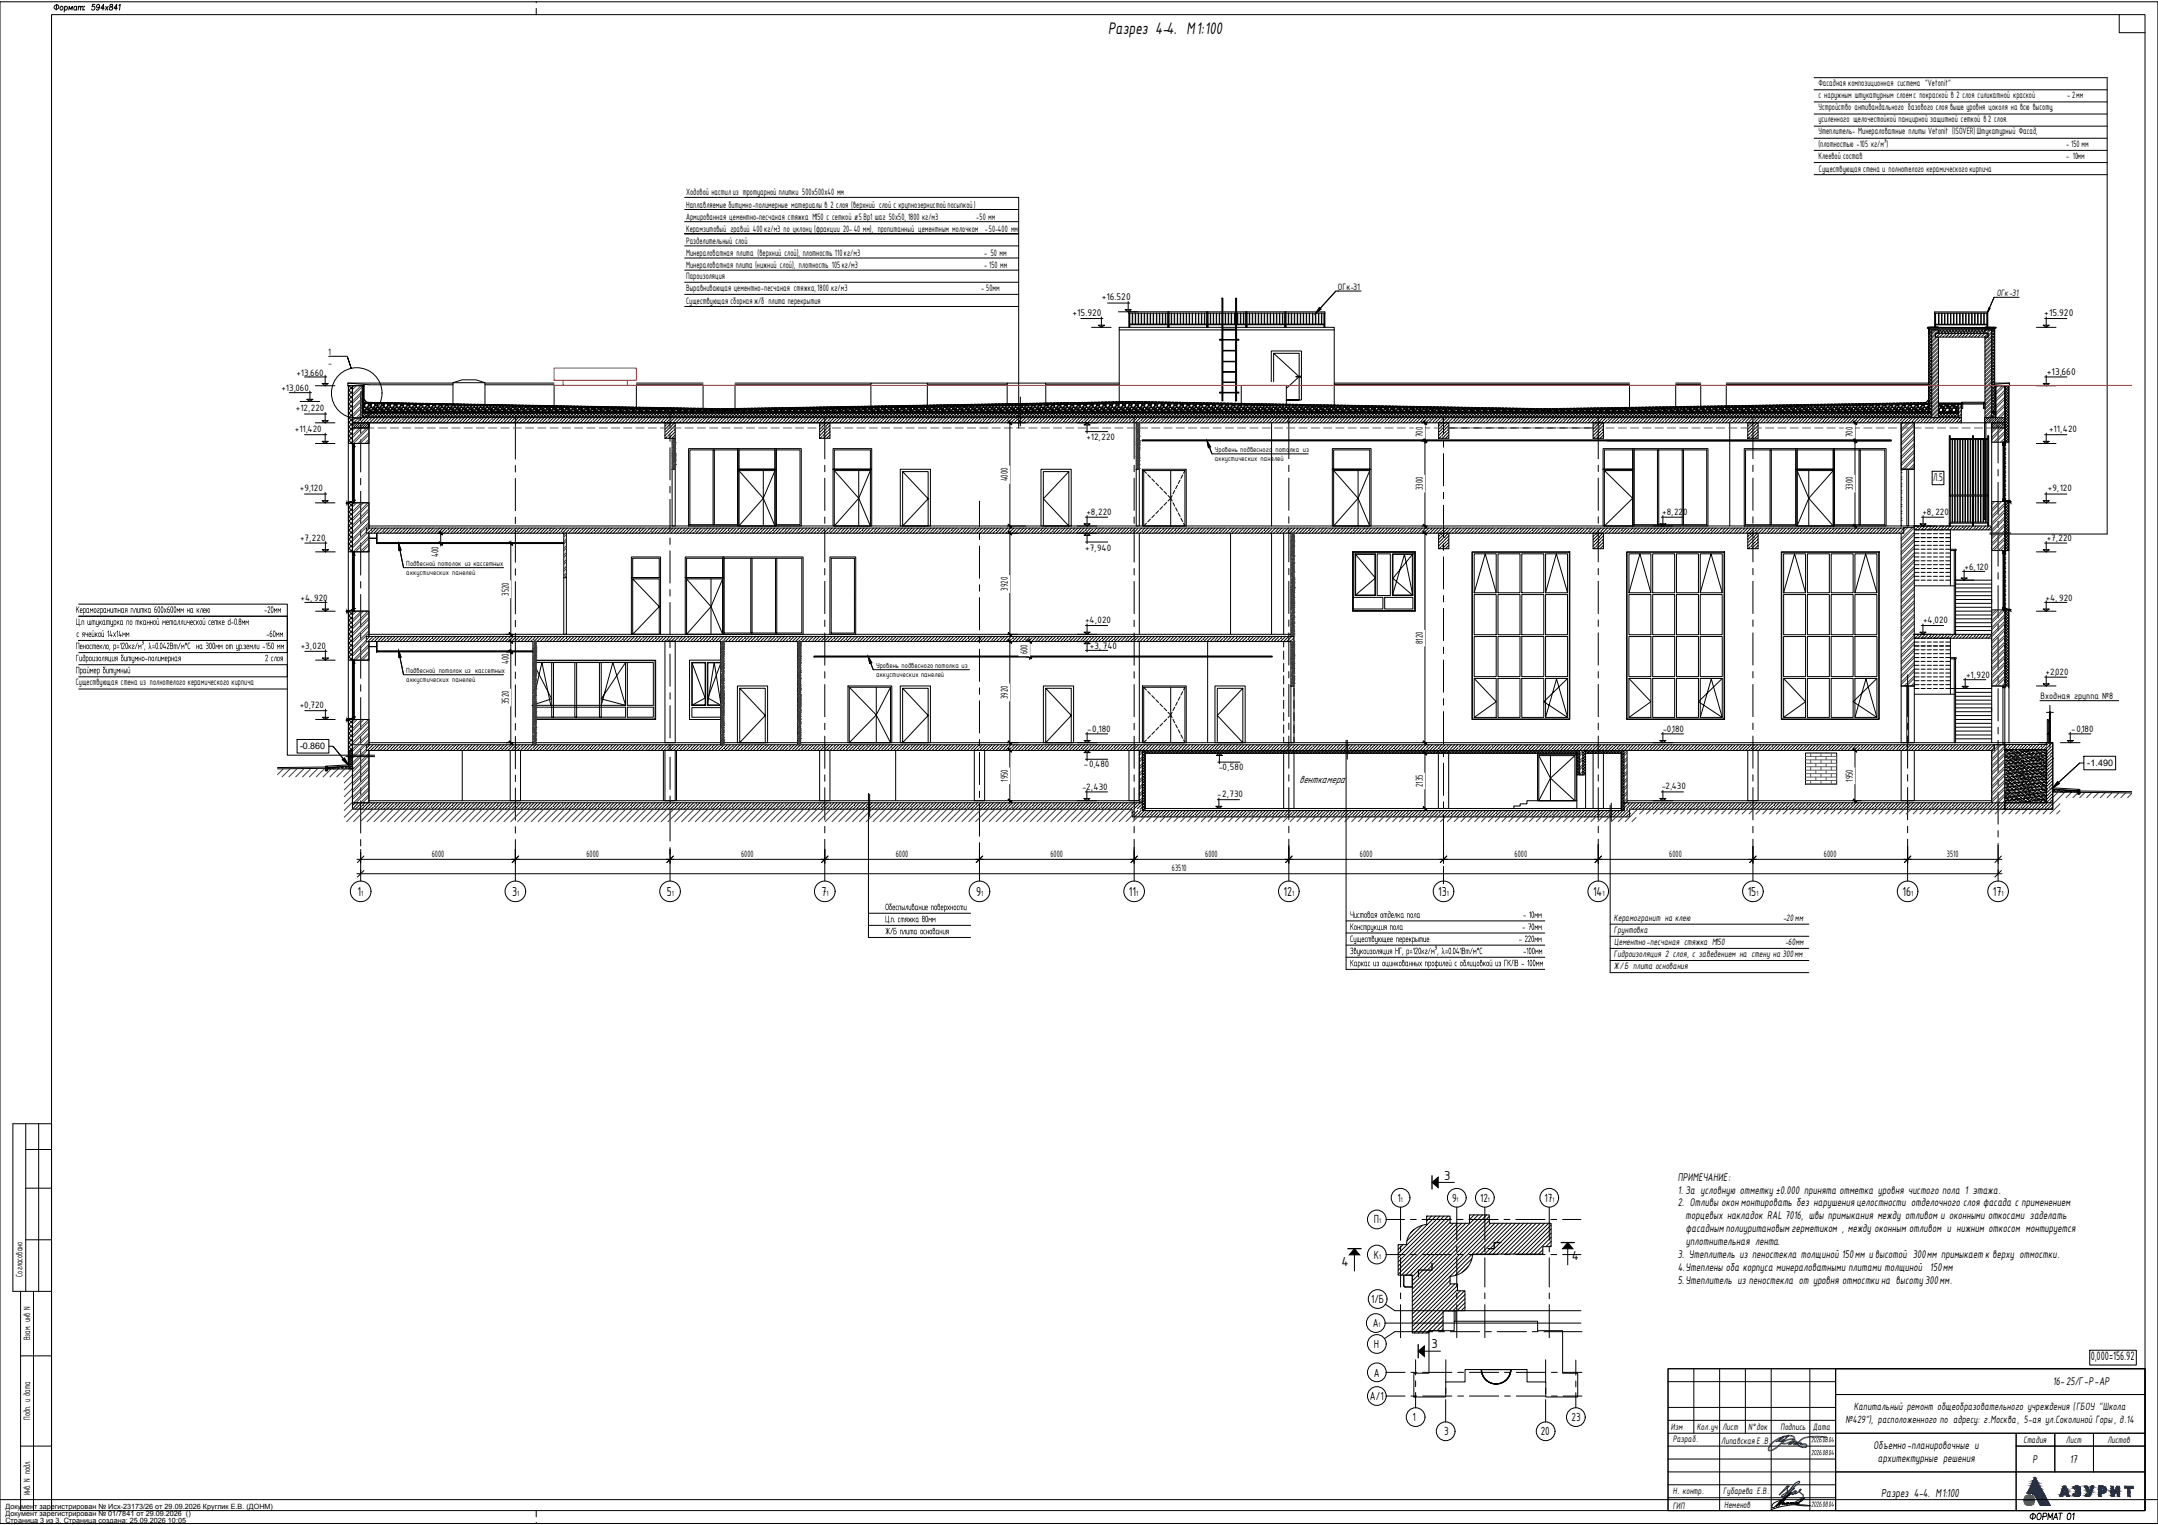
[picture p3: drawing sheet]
<svg xmlns="http://www.w3.org/2000/svg" width="297mm" height="210mm" viewBox="0 0 297 210" stroke-linecap="round" stroke-linejoin="round" font-family="sans-serif">
<defs><g id="words">
<text font-size="2.5" x="152.5" y="4.7">Разрез 4-4. М1:100</text>
<g font-size="1.9">
<text x="49.2" y="123.3">1</text>
<text x="70.5" y="123.3">3</text>
<text x="91.8" y="123.3">5</text>
<text x="113.1" y="123.3">7</text>
<text x="134.4" y="123.3">9</text>
<text x="155.4" y="123.3">11</text>
<text x="176.7" y="123.3">12</text>
<text x="198" y="123.3">13</text>
<text x="219.3" y="123.3">14</text>
<text x="240.6" y="123.3">15</text>
<text x="261.9" y="123.3">16</text>
<text x="274.3" y="123.3">17</text>
<text x="198.8" y="162.4">3</text>
<text x="216.3" y="173.3">4</text>
<text x="184.6" y="174.2">4</text>
<text x="197" y="185.5">3</text>
</g>
<text font-size="1.8" x="287.8" y="187.2">0,000=156.92</text>
<g font-size="1.7">
<text x="266.1" y="66.1">Л.5</text>
<text x="192.4" y="165.4">1</text>
<text x="199.9" y="165.4">9</text>
<text x="203.7" y="165.4">12</text>
<text x="212.6" y="165.4">17</text>
<text x="231" y="162.4">ПРИМЕЧАНИЕ:</text>
<text x="231" y="164.2">1. За условную отметку ±0.000 принята отметка уровня чистого пола 1 этажа.</text>
<text x="231" y="166">2. Отливы окон монтировать без нарушения целостности отделочного слоя фасада с применением</text>
<text x="232" y="167.8">торцевых накладок RAL 7016, швы примыкания между отливом и оконными откосами заделать</text>
<text x="189.1" y="168.3">П</text>
<text x="189.1" y="173.2">К</text>
<text x="231" y="173.1">3. Утеплитель из пеностекла толщиной 150мм и высотой 300мм примыкает к верху отмостки.</text>
<text x="232.1" y="169.5">фасадным полиуритановым герметиком , между оконным отливом и нижним откосом монтируется</text>
<text x="232.1" y="171.3">уплотнительная лента.</text>
<text x="188.7" y="179.3">1/Б</text>
<text x="231" y="174.9">4.Утеплены оба корпуса минераловатными плитами толщиной 150мм</text>
<text x="231" y="176.6">5.Утеплитель из пеностекла от уровня отмостки на высоту 300мм.</text>
<text x="188.9" y="182.6">А</text>
<text x="189.1" y="185.5">Н</text>
<text x="189.1" y="189.4">А</text>
<text x="282.6" y="190.6">16-25/Г-Р-АР</text>
<text x="188.6" y="192.7">А/1</text>
<text x="194.4" y="195.5">1</text>
<text x="198.8" y="197.5">3</text>
<text x="212.1" y="197.5">20</text>
<text x="216.3" y="195.5">23</text>
<text x="257.9" y="199.3">Объемно-планировочные и</text>
<text x="258.5" y="201.1">архитектурные решения</text>
<text x="279.8" y="201.3">Р</text>
<text x="284.9" y="201.3">17</text>
<text x="258.9" y="205.9">Разрез 4-4. М1:100</text>
</g>
<g font-size="1.6">
<text x="178.8" y="107.7">венткамера</text>
<text x="254" y="195.8">№429&quot;), расположенного по адресу: г.Москва, 5-ая ул.Соколиной Горы, д.14</text>
<text x="255.2" y="194">Капитальный ремонт общеобразовательного учреждения (ГБОУ &quot;Школа</text>
</g>
<g font-size="1.5">
<text x="195.9" y="60.1" transform="rotate(-90 195.9 60.1)">700</text>
<text x="255" y="60.1" transform="rotate(-90 255 60.1)">700</text>
<text x="138.7" y="66.2" transform="rotate(-90 138.7 66.2)">4000</text>
<text x="195.9" y="67.5" transform="rotate(-90 195.9 67.5)">3300</text>
<text x="255" y="67.5" transform="rotate(-90 255 67.5)">3300</text>
<text x="60.4" y="76.6" transform="rotate(-90 60.4 76.6)">400</text>
<text x="70" y="82" transform="rotate(-90 70 82)">3520</text>
<text x="138.7" y="81.3" transform="rotate(-90 138.7 81.3)">3920</text>
<text x="195.9" y="88.6" transform="rotate(-90 195.9 88.6)">8120</text>
<text x="70" y="91.4" transform="rotate(-90 70 91.4)">400</text>
<text x="141.5" y="90" transform="rotate(-90 141.5 90)">600</text>
<text x="70" y="96.9" transform="rotate(-90 70 96.9)">3520</text>
<text x="138.7" y="96.2" transform="rotate(-90 138.7 96.2)">3920</text>
<text x="138.7" y="107.6" transform="rotate(-90 138.7 107.6)">1950</text>
<text x="255" y="107.6" transform="rotate(-90 255 107.6)">1950</text>
<text x="195.9" y="108.3" transform="rotate(-90 195.9 108.3)">2135</text>
</g>
<g font-size="1.4">
<text x="250.3" y="11.9">Фасадная композиционная система &quot;Vetonit&quot;</text>
<text x="250.3" y="13.5">с наружным штукатурным слоемс покраской в 2 слоя силикатной краской</text>
<text x="250.3" y="15.1">Устройство антивандального базового слоя выше уровня цоколя на всю высоту,</text>
<text x="250.3" y="16.8">усиленного щелочестойкой панцирной защитной сеткой в2 слоя.</text>
<text x="284.5" y="13.5">- 2мм</text>
<text x="250.3" y="18.5">Утеплитель- Минераловатные плиты Vetonit (ISOVER)Штукатурный Фасад,</text>
<text x="250.3" y="20.2">(плотностью -105 кг/м³)</text>
<text x="250.3" y="21.9">Клеевой состав</text>
<text x="250.4" y="23.6">Существующая стена и полнотелого керамического кирпича</text>
<text x="284.4" y="21.9">- 10мм</text>
<text x="284.4" y="20.2">- 150мм</text>
<text x="94.4" y="26.9">Ходовой настил из тротуарной плитки 500х500х40 мм</text>
<text x="94.4" y="28.6">Наплавляемые битумно-полимерные материалы в 2 слоя (верхний слой с крупнозернистой посыпкой)</text>
<text x="94.4" y="30.2">Армированная цементно-песчаная стяжка М150 с сеткой ø5 Вр1 шаг 50х50, 1800 кг/м3</text>
<text x="94.4" y="31.9">Керамзитовый гравий 400 кг/м3 по уклону (фракции 20-40 мм), пропитанный цементным молочком - 50-400 мм</text>
<text x="94.4" y="33.5">Разделительный слой</text>
<text x="94.4" y="35.2">Минераловатная плита (верхний слой), плотность 110 кг/м3</text>
<text x="134.4" y="30.2">- 50 мм</text>
<text x="135.5" y="35.2">- 50 мм</text>
<text x="94.4" y="36.9">Минераловатная плита (нижний слой), плотность 105 кг/м3</text>
<text x="94.4" y="38.4">Пароизоляция</text>
<text x="94.4" y="40.1">Выравнивающая цементно-песчаная стяжка, 1800 кг/м3</text>
<text x="94.4" y="41.8">Существующая сборная ж/б плита перекрытия</text>
<text x="135.1" y="40.1">- 50мм</text>
<text x="135.5" y="36.9">- 150 мм</text>
<text x="151.6" y="41.3">+16.520</text>
<text x="184.1" y="39.9">ОГк-31</text>
<text x="274.8" y="40.7">ОГк-31</text>
<text x="147.6" y="43.4">+15.920</text>
<text x="281.4" y="43.4">+15.920</text>
<text x="38.7" y="53.9">+13,060</text>
<text x="40.8" y="51.7">+13,660</text>
<text x="45.2" y="48.8">1</text>
<text x="45.2" y="50.3">-</text>
<text x="281.8" y="51.6">+13,660</text>
<text x="40.6" y="59.5">+11,420</text>
<text x="40.7" y="56.6">+12,220</text>
<text x="282" y="59.5">+11,420</text>
<text x="149.5" y="60.5">+12,220</text>
<text x="41.3" y="67.6">+9,120</text>
<text x="149.5" y="70.9">+8,220</text>
<text x="228.8" y="70.9">+8,220</text>
<text x="264.6" y="70.9">+8, 220</text>
<text x="281.9" y="67.6">+9,120</text>
<text x="41.3" y="74.5">+7,220</text>
<text x="149.4" y="75.7">+7,940</text>
<text x="281.7" y="74.5">+7,220</text>
<text x="41.4" y="82.6">+4, 920</text>
<text x="270.4" y="78.4">+6,120</text>
<text x="281.6" y="82.6">+4, 920</text>
<text x="10.4" y="86">Ц.п штукатурка по тканной металлической сетке d-0.8мм</text>
<text x="10.4" y="89.3">Пеностекло, р=120кг/м³,</text>
<text x="10.4" y="84.3">Керамогранитная плитка</text>
<text x="10.5" y="87.6">с ячейкой 14х14мм</text>
<text x="20.4" y="89.3">λ=0.042Вт/м°С на 300мм от ур.земли -150 мм</text>
<text x="21.2" y="84.3">600х600мм на клею</text>
<text x="36.3" y="84.3">-20мм</text>
<text x="36.5" y="87.6">-60мм</text>
<text x="41.4" y="89.3">+3,020</text>
<text x="149.4" y="85.7">+4,020</text>
<text x="150" y="89.3">+3, 740</text>
<text x="264.7" y="85.8">+4,020</text>
<text x="10.4" y="92.6">Праймер битумный</text>
<text x="10.4" y="91">Гидроизоляция битумно-полимерная</text>
<text x="10.4" y="94.3">Существующая стена из полнотелого керамического кирпича</text>
<text x="270.6" y="93.3">+1,920</text>
<text x="281.6" y="92.9">+2,020</text>
<text x="41.3" y="97.4">+0,720</text>
<text x="149.7" y="100.7">-0,180</text>
<text x="228.9" y="100.7">-0,180</text>
<text x="280.9" y="96.1">Входная группа №8</text>
<text x="285.1" y="100.7">-0,180</text>
<text x="149.2" y="105.5">-0,480</text>
<text x="167.8" y="105.9">-0,580</text>
<text x="149" y="108.7">-2,430</text>
<text x="167.5" y="109.7">-2,730</text>
<text x="228.7" y="108.6">-2,430</text>
<text x="59.4" y="117.9">6000</text>
<text x="80.7" y="117.9">6000</text>
<text x="102" y="117.9">6000</text>
<text x="123.3" y="117.9">6000</text>
<text x="144.6" y="117.9">6000</text>
<text x="161.3" y="119.9">63510</text>
<text x="165.9" y="117.9">6000</text>
<text x="187.2" y="117.9">6000</text>
<text x="208.5" y="117.9">6000</text>
<text x="229.8" y="117.9">6000</text>
<text x="251.1" y="117.9">6000</text>
<text x="268" y="117.9">3510</text>
<text x="121.8" y="125.2">Обеспыливание поверхности</text>
<text x="121.8" y="126.9">Ц.п. стяжка 80мм</text>
<text x="121.8" y="128.6">Ж/Б плита основания</text>
<text x="185.8" y="131.3">Звукоизоляция НГ</text>
<text x="185.8" y="126.3">Чистовая отделка пола</text>
<text x="185.8" y="129.6">Существующее перекрытие</text>
<text x="185.8" y="128">Конструкция пола</text>
<text x="193" y="131.3">, р=120 кг/м³, λ=0.041 Вт/м°С</text>
<text x="209" y="129.6">- 220 мм</text>
<text x="209.5" y="128">- 70 мм</text>
<text x="209.6" y="126.3">- 10 мм</text>
<text x="209.6" y="131.3">-100мм</text>
<text x="222.2" y="126.7">Керамогранит на клею</text>
<text x="222.2" y="128.4">Грунтовка</text>
<text x="222.2" y="131.7">Гидроизоляция 2 слоя, с заведением на стену на 300мм</text>
<text x="222.2" y="130.1">Цементно-песчаная стяжка М150</text>
<text x="245.4" y="126.7">-20мм</text>
<text x="245.7" y="130.1">-60мм</text>
<text x="185.8" y="132.9">Каркас из оцинкованных профилей с облицовкой из ГКЛВ</text>
<text x="209.4" y="132.9">- 100мм</text>
<text x="222.2" y="133.4">Ж/Б плита основания</text>
<text x="3.1" y="175.7" transform="rotate(-90 3.1 175.7)">Согласовано</text>
<text x="4.2" y="184.4" transform="rotate(-90 4.2 184.4)">Взам. инв N</text>
<text x="4.2" y="195.3" transform="rotate(-90 4.2 195.3)">Подп. и дата</text>
<text x="230" y="196.8">Изм</text>
<text x="233.6" y="196.7">Кол.уч</text>
<text x="237.1" y="196.8">Лист</text>
<text x="240.6" y="196.8">N°док</text>
<text x="245.1" y="196.8">Подпись</text>
<text x="249.5" y="196.7">Дата</text>
<text x="230.2" y="198.4">Разраб.</text>
<text x="236.9" y="198.6">Липавская Е .В.</text>
<text x="278.5" y="198.5">Стадия</text>
<text x="284.4" y="198.5">Лист</text>
<text x="290.1" y="198.5">Листов</text>
<text x="4.2" y="205.8" transform="rotate(-90 4.2 205.8)">Инв. N подл.</text>
<text x="230.2" y="205.6">Н. контр.</text>
<text x="230.2" y="207.6">ГИП</text>
<text x="237.2" y="205.6">Губарева Е.В.</text>
<text x="237.3" y="207.5">Неменов</text>
</g>
<g font-size="1.2">
<text x="41.3" y="103.1">-0.860</text>
<text x="287.3" y="105.4">-1.490</text>
</g>
<g font-size="1.1">
<text x="167.2" y="62.2">Уровень подвесного потолка из</text>
<text x="167.2" y="63.4">аккустических панелей</text>
<text x="55.9" y="77.9">Подвесной потолок из кассетных</text>
<text x="55.9" y="79.1">аккустических панелей</text>
<text x="55.9" y="92.6">Подвесной потолок из кассетных</text>
<text x="55.9" y="93.8">аккустических панелей</text>
<text x="120.6" y="91.9">Уровень подвесного потолка из</text>
<text x="120.6" y="93.1">аккустических панелей</text>
<text x="49.7" y="123.3">1</text>
<text x="71.2" y="123.3">1</text>
<text x="92.5" y="123.3">1</text>
<text x="113.8" y="123.3">1</text>
<text x="135.1" y="123.3">1</text>
<text x="156.4" y="123.3">1</text>
<text x="177.9" y="123.3">1</text>
<text x="199.2" y="123.3">1</text>
<text x="220.6" y="123.3">1</text>
<text x="241.8" y="123.3">1</text>
<text x="263.1" y="123.3">1</text>
<text x="275.5" y="123.3">1</text>
<text x="249.3" y="200.2">2026.08.04</text>
<text x="249.3" y="198.4">2026.08.04</text>
<text x="249.3" y="207.3">2026.08.04</text>
</g>
<g font-size="1">
<text x="192.8" y="165.4">1</text>
<text x="200.5" y="165.4">1</text>
<text x="204.8" y="165.4">1</text>
<text x="213.7" y="165.4">1</text>
<text x="189.8" y="168.3">1</text>
<text x="189.8" y="173.2">1</text>
<text x="189.8" y="182.6">1</text>
<text x=".7" y="207.6">Документ зарегистрирован № Исх-23173/26 от 29.09.2026 Круглик Е.В. (ДОНМ)</text>
<text x=".7" y="208.6">Документ зарегистрирован № 01/7841 от 29.09.2026 ()</text>
<text x=".7" y="209.6">Страница 3 из 3. Страница создана: 25.09.2026 10:05</text>
</g>
</g></defs>
<g fill="none" stroke="#000" stroke-width=".14">
<path d="M49.6 53.9v3.9M49.6 58.7v.9M70.9 57.5v5.7M92.2 56.1v2.8M92.2 59.8v.9M113.5 57.4v5.7M156.1 57.4v5.7M177.4 57.4v5.7M198.7 57.4v2.4M220 57.4v5.7M241.3 57.4v5.7M275 58.5v5.2"/>
<path d="M49.6 60.5v4.4M49.6 65.8v.9M49.6 67.6v4.4M49.6 72.9v.9M49.6 74.7v4.4M70.9 64.1v.8M70.9 65.8v4.5M70.9 71.2v.8M70.9 72.9v4.5M70.9 78.3v.8M92.2 61.6v4.4M92.2 66.9v.9"/>
<path d="M92.2 68.7v4.4M92.2 74v.9M92.2 75.8v4.4M113.5 64v.9M113.5 65.8v4.4M113.5 71.1v.9M113.5 72.9v4.4M113.5 78.2v.9M113.5 80v4.4M134.8 69v3.5M134.8 73.4v.8M134.8 75.1v4.5"/>
<path d="M156.1 64v.9M156.1 65.8v4.4M156.1 71.1v.9M156.1 72.9v4.4M156.1 78.2v.9M156.1 80v4.4M177.4 64v.9M177.4 65.8v4.4M177.4 71.1v.9M177.4 72.9v4.4M177.4 78.2v.9M177.4 80v4.4"/>
<path d="M198.7 60.6v.9M198.7 62.4v4.5M198.7 67.7v.9M198.7 69.5v4.4M198.7 74.8v.9M198.7 76.6v4.5M220 64v.9M220 65.8v4.4M220 71.1v.9M220 72.9v4.4M220 78.2v.9M220 80v4.4"/>
<path d="M241.3 64v.9M241.3 65.8v4.4M241.3 71.1v.9M241.3 72.9v4.4M241.3 78.2v.9M241.3 80v4.4M275 64.6v.9M275 66.4v4.4M275 71.7v.9M275 73.5v4.4M275 78.8v.9M49.6 80v.9"/>
<path d="M49.6 81.8v4.4M49.6 87.1v.9M49.6 88.9v4.4M49.6 94.2v.9M49.6 96v4.4M70.9 80v4.5M70.9 85.3v.9M70.9 87.1v4.5M70.9 92.5v.8M70.9 94.2v4.5M70.9 99.5v.9M92.2 90v4.4"/>
<path d="M92.2 81.1v.9M92.2 82.9v4.4M92.2 88.2v.9M92.2 95.3v.9M92.2 97.1v4.4M113.5 85.3v.9M113.5 87.1v4.4M113.5 92.4v.9M113.5 94.2v4.4M113.5 99.5v.9M134.8 80.5v.8M134.8 82.2v4.5"/>
<path d="M134.8 87.6v.8M134.8 89.3v4.5M134.8 94.6v.9M134.8 96.4v4.5M156.1 85.3v.9M156.1 87.1v4.4M156.1 92.4v.9M156.1 94.2v4.4M156.1 99.5v.9M177.4 85.3v.9M177.4 87.1v4.4M177.4 92.4v.9"/>
<path d="M177.4 94.2v4.4M177.4 99.5v.9M198.7 81.9v.9M198.7 83.7v4.4M198.7 89v.9M198.7 90.8v4.4M198.7 96.1v.9M198.7 97.9v4.4M220 85.3v.9M220 87.1v4.4M220 92.4v.9M220 94.2v4.4"/>
<path d="M220 99.5v.9M241.3 85.3v.9M241.3 87.1v4.4M241.3 92.4v.9M241.3 94.2v4.4M241.3 99.5v.9M262.6 92.8v5.8M262.6 99.5v.9M275 80.6v4.4M275 85.9v.9M275 87.7v4.4M275 93v.9"/>
<path d="M275 94.8v4.4M49.1 118.2h226.5M49.6 101.3v.9M49.6 103.1v4.4M49.6 108.4v.9M49.6 110.2v4.4M49.6 115.5v.9M49.6 116.9v4.3M70.9 101.3v4.5M70.9 106.6v.9M70.9 108.4v4.5M70.9 113.7v.9"/>
<path d="M70.9 115.5v5.7M92.2 102.4v.9M92.2 104.2v4.4M92.2 109.5v.9M92.2 111.3v4.4M92.2 116.6v4.6M113.5 101.3v4.4M113.5 106.6v.9M113.5 108.4v4.4M113.5 113.7v.9M113.5 115.5v5.7M134.8 101.8v.8"/>
<path d="M134.8 103.5v4.5M134.8 108.8v.9M134.8 110.6v4.5M134.8 115.9v5.3M156.1 101.3v4.4M156.1 106.6v.9M156.1 108.4v4.4M156.1 113.7v.9M156.1 115.5v5.7M177.4 101.3v4.4M177.4 106.6v.9M177.4 108.4v4.4"/>
<path d="M177.4 113.7v.9M177.4 115.5v5.7M198.7 103.2v.9M198.7 105v4.4M198.7 110.3v.9M198.7 112.1v6.7M198.7 119.2v2.4M220 101.3v4.4M220 106.6v.9M220 108.4v4.4M220 113.7v.9M220 115.5v5.7"/>
<path d="M241.3 101.3v4.4M241.3 106.6v.9M241.3 108.4v4.4M241.3 113.7v.9M241.3 115.5v5.7M262.6 101.3v4.4M262.6 106.6v.9M262.6 108.4v4.4M262.6 113.7v.9M262.6 115.5v5.7M275 100.1v.9M275 101.9v4.4"/>
<path d="M275 107.2v.9M275 109v4.4M275 114.3v.9M275 116.1v5.1M49.1 120.2h226.5M190.7 179.4l1.3 .9h25.6M190.8 167.8h2.5M190.8 172.6h2.5M192.8 166.1v4.5M192.8 171.4v.8M192.8 173.1v4M192.8 177.9v.8"/>
<path d="M192.8 179.5v4.6M194.1 167.8h.8M194.1 172.6h.8M195.7 167.8h4.1M195.7 172.6h4.1M200.5 166.1v4.5M200.5 171.4v.8M200.5 173.1v4M200.5 177.9v.8M200.5 179.5v4.6M200.6 167.8h.8M200.6 172.6h.8"/>
<path d="M202.2 167.8h4M202.2 172.6h4M204.4 166.1v4.5M204.4 171.4v.8M204.4 173.1v4M204.4 177.9v.8M204.4 179.5v4.6M207 167.8h.8M207 172.6h.8M208.6 167.8h4.1M208.6 172.6h4.1M213.2 166.1v4.5"/>
<path d="M213.2 171.4v.8M213.2 173.1v4M213.2 177.9v.8M213.2 179.5v4.6M213.5 167.8h.8M213.5 172.6h.8M215.1 167.8h2.5M215.1 172.6h2.5M190.6 182h27M190.8 192.1h2.6M190.8 188.8h2.6M194.2 192.1h.8"/>
<path d="M194.2 188.8h.8M194.9 187.1v2.1M194.9 190v.8M194.9 191.6v2.1M195.8 192.1h4M195.8 188.8h4M197.2 183.2h-5.2l-1.4 1M198 183.2h.8M199 192.6v3M199 191v.8M199 187.1v3.1M199.6 183.2h4.1"/>
<path d="M200.7 192.1h.8M200.7 188.8h.8M202.3 192.1h4M202.3 188.8h4M204.5 183.2h.8M206.1 183.2h4M207.1 192.1h.8M207.1 188.8h.8M208.7 192.1h4M208.7 188.8h4M210.9 183.2h.8M212.5 183.2h5.2"/>
<path d="M212.7 187.1v3.1M212.7 191v.8M212.7 192.6v3M213.5 192.1h.8M213.5 188.8h.8M215.2 192.1h2.5M215.2 188.8h2.5M216.9 187.1v2.1M216.9 190v.8M216.9 191.6v2.1"/>
<circle cx="49.6" cy="122.6" r="1.42"/>
<circle cx="70.9" cy="122.6" r="1.42"/>
<circle cx="92.2" cy="122.6" r="1.42"/>
<circle cx="113.5" cy="122.6" r="1.42"/>
<circle cx="134.8" cy="122.6" r="1.42"/>
<circle cx="156.1" cy="122.6" r="1.42"/>
<circle cx="177.4" cy="122.6" r="1.42"/>
<circle cx="198.7" cy="122.6" r="1.42"/>
<circle cx="220" cy="122.6" r="1.42"/>
<circle cx="241.3" cy="122.6" r="1.42"/>
<circle cx="262.6" cy="122.6" r="1.42"/>
<circle cx="275" cy="122.6" r="1.42"/>
<circle cx="189.5" cy="167.8" r="1.29"/>
<circle cx="189.5" cy="172.6" r="1.29"/>
<circle cx="189.6" cy="178.7" r="1.29"/>
<circle cx="192.8" cy="164.8" r="1.29"/>
<circle cx="200.5" cy="164.8" r="1.29"/>
<circle cx="204.4" cy="164.8" r="1.29"/>
<circle cx="213.3" cy="164.8" r="1.29"/>
<circle cx="189.4" cy="182" r="1.29"/>
<circle cx="189.5" cy="192.1" r="1.29"/>
<circle cx="189.5" cy="188.8" r="1.29"/>
<circle cx="189.5" cy="184.9" r="1.29"/>
<circle cx="194.9" cy="195" r="1.29"/>
<circle cx="199" cy="196.9" r="1.29"/>
<circle cx="212.8" cy="196.9" r="1.29"/>
<circle cx="216.9" cy="195" r="1.29"/>
</g>
<path d="M193.2 176.9v-1.5h1.2v1.7h-1M193.2 176.9l.2 .2M193.4 177.1h1M196.3 168.5a2.92 2.92 0 0 0-2.7 2.7h-1.1v4.2h1.9v8h2.3v-.3h1.9v-2.7l3-.1v-2.7h-1v-1h-1v-1a3.2 3.2 0 0 0 3.1-3.1h9.7v-1h1.1v-3.2h-8.5v-1.1h-2.7v1.1h-2.7v-1h-3.2l-.1 1.2M194.8 192.1l.1 .1zM196.7 183.1h3.5v-1.3h11.4v1.3h3.5v5.8h2.1v3.3h-4.4v-2.1h-2.6v-1.7h-8.5v1.7h-2.7v2.1h-4.4v-3.3h2.1zM200.2 180.4v1.4M200.4 180.4v1.4M203.9 188.4h4.1M203.9 188.4a2.05 2.05 0 0 0 2 2 2.05 2.05 0 0 0 2.1-2M207.9 188.4a2.01 2.01 0 0 1-2 2 2.01 2.01 0 0 1-2-2" fill="none" stroke="#000" stroke-width=".14"/>
<g fill="none" stroke="#000" stroke-width=".14">
<path d="M192.6 171.2l-.1 .2M193.1 171.2l-.6 .7M194.6 169.2l-.5 .5M195.8 168.6l-2.2 2.1M196.5 167.3l-.1 .1M197 167.3l-.6 .7M197.6 167.3l-5.1 5.2M198.2 167.3l-5.7 5.8M198.8 167.3l-6.3 6.3M199.3 167.3l-6.8 6.9M199.6 167.6l-7.1 7.2M199.6 168.2l-7.1 7.1"/>
<path d="M199.6 176.2l-5.2 5.2M199.7 176.6l-5.3 5.3M200.1 168.3l-7.2 7.1M200.3 176.6l-5.9 5.9M200.6 168.3l-7.1 7.1M200.6 176.9l-6.2 6.2M200.6 177.4l-6 6M201 177.6l-5.8 5.8M201.2 168.3l-7.1 7.1M201.6 177.6l-2.8 2.8M201.6 178.1l-2.2 2.3M201.6 178.7l-1.7 1.7"/>
<path d="M201.6 179.3l-1 1M201.6 179.8l-.5 .5M201.8 168.3l-7.4 7.4M202.1 174.2l-.8 .8M202.3 167.2h.1M202.6 173.2l-2.3 2.3M202.9 167.2l-.6 .6M203.5 167.2l-9.1 9M204.1 167.2l-9.7 9.6M204.6 167.2l-10.2 10.2M205 167.4l-10.6 10.6M205 167.9l-10.6 10.6"/>
<path d="M205.2 168.3l-10.8 10.8M205.8 168.3l-11.4 11.4M206.3 168.3l-11.9 11.9M206.9 168.3l-12.5 12.5M207.5 168.3l-4.3 4.2M208 168.3l-4.2 4.2M208.6 168.3l-4.2 4.2M209.2 168.3l-4.3 4.2M209.7 168.3l-4.2 4.2M210.3 168.3l-4.2 4.2M210.9 168.3l-4.3 4.2M211.4 168.3l-4.2 4.2"/>
<path d="M212 168.3l-4.2 4.2M212.4 172l-.6 .5M212.4 172.5h-.1M212.6 168.3l-4.3 4.2M213.2 168.3l-4.3 4.2M213.5 168.5l-4 4M213.5 169.1l-3.4 3.4M213.5 169.7l-2.9 2.8M213.5 170.2l-2.3 2.3M213.5 170.8l-.7 .7M213.5 171.4l-.1 .1M198.6 180.5l-2.8 2.9"/>
<path d="M198.6 181.1l-2.2 2.3M198.6 181.7l-1.4 1.4M198.6 182.3l-.8 .8M198.6 182.8l-.2 .3"/>
</g>
<path d="M185.5 171.8h1.8M197.1 173.8v.9h-1.9v1M197.1 161.8v1.8M206.6 171h-.9v.8h-.9M214.9 171h1.8M195.2 185v1.8" fill="none" stroke="#000" stroke-width=".18"/>
<path d="M186.4 172.7v2.2M198 162.7h2.2M215.8 171.8v2.2M196.1 185.9h2.2" fill="none" stroke="#000" stroke-width=".14"/>
<path d="M186.4 171.8l.8 .9h-1.5zM197.1 162.7l.9-.7v1.4zM215.8 171l.7 .8h-1.4zM195.2 185.9l.9-.7v1.4z" fill="#000" stroke="#000" stroke-width=".14"/>
<g fill="none" stroke="#000" stroke-width=".14">
<path d="M48 54.9l.5 .5M48 59.9l.5 .6M48 59.3l.5 .5M48 58.7l.5 .5M48 58l.5 .6M48 57.4l.5 .6M48 56.8l.5 .5M48 56.2l.5 .5M48 55.5l.5 .6M48 54.3l.5 .5M48 53.7l.5 .5M48 53.1l.5 .5"/>
<path d="M48 53.1h.1M48.5 53.2l-.5 .5M48.5 53.8l-.5 .6M48.5 54.5l-.5 .5M48.5 55.1l-.5 .5M48.5 55.7l-.5 .6M48.5 56.3l-.5 .6M48.5 57l-.5 .5M48.5 57.6l-.5 .5M48.5 58.2l-.5 .6M48.5 58.9l-.5 .5M48.5 59.5l-.5 .5"/>
<path d="M49.9 56.5l.3 .3M49.9 54l.1 .2M49.9 55.6l.1 .2M49.9 56.2l.1 .2M49.9 55.9l.1 .2M49.9 55.3l.1 .1M49.9 55l.1 .1M49.9 54.6l.1 .2M49.9 54.3l.1 .2M49.9 53.7l.1 .2M49.9 53.4l.1 .2M49.9 53.1l.1 .1"/>
<path d="M49.9 56.8v.1M49.9 57.1l.2 .3M49.9 56.6v.1M50 53.1l-.1 .1M50 53.3l-.1 .2M50 53.6l-.1 .2M50 54l-.1 .1M50 54.3l-.1 .1M50 54.6l-.1 .2M50 54.9l-.1 .2M50 55.2l-.1 .2M50 55.5l-.1 .2"/>
<path d="M50 55.8l-.1 .2M50 56.1l-.1 .2M50 56.5l-.1 .1M50.2 56.6l-.2 .2 .5 .6M50.2 56.6l.2 .2M50.4 56.8l-.5 .5M50.4 56.6l-.2 .2M50.4 56.8l.6 .6M50.5 56.6l.2 .2M50.7 56.6l-.2 .2M50.7 56.6l.2 .2M50.8 56.8l-.5 .6"/>
<path d="M50.9 56.8l.5 .6M50.9 56.6l-.2 .2M51 56.6l.2 .2M51.2 56.6l-.2 .2M51.2 56.6l.2 .2M51.3 56.8l.6 .6M51.4 56.6l-.7 .8M51.5 56.6l.2 .2-.6 .6M51.7 56.6l-.2 .2M51.7 56.6l.2 .2M51.9 56.6l-.1 .2 .5 .6M52 56.6l.2 .2"/>
<path d="M52.1 56.8l-.5 .6M52.2 56.6l-.2 .2M52.2 56.8l.5 .6M52.2 56.6l.2 .2M52.4 56.6l-.2 .2M52.5 56.6l.2 .2M52.6 56.8l-.6 .6M52.6 56.8l.6 .6M52.7 56.6l-.2 .2M52.7 56.6l.2 .2M52.9 56.6l-.2 .2M53 56.6l.2 .2"/>
<path d="M53.1 56.8l.5 .6M53.2 56.6l-.7 .8M53.3 56.6l.1 .2-.5 .6M53.4 56.6l-.2 .2M53.5 56.6l.2 .2M53.7 56.6l-.2 .2 .6 .6M53.8 56.6l.1 .2M53.9 56.8l-.6 .6M53.9 56.6l-.1 .2M54 56.8l.5 .6M54 56.6l.2 .2M54.2 56.6l-.2 .2"/>
<path d="M54.3 56.6l.1 .2M54.3 56.8l-.5 .6M54.4 56.8l.5 .6M54.4 56.6l-.1 .2M54.5 56.6l.2 .2M54.7 56.6l-.2 .2M54.8 56.6l.1 .2M54.8 56.8l.6 .6M54.9 56.6l-.7 .8M55 56.6l.2 .2-.5 .6M55.2 56.6l-.2 .2M55.3 56.6l.1 .2"/>
<path d="M55.4 56.6l-.1 .2 .5 .6M55.5 56.6l.7 .8M55.6 56.8l-.5 .6M55.7 56.6l-.2 .2M55.8 56.6l.1 .2M55.9 56.6l-.1 .2M56 56.6l.2 .2M56.1 56.8l-.6 .6M56.2 56.8l.5 .6M56.2 56.6l-.2 .2M56.3 56.6l.2 .2M56.4 56.6l-.1 .2"/>
<path d="M56.5 56.6l.2 .2M56.6 56.8l.5 .6M56.7 56.6l-.7 .8M56.8 56.6l.2 .2-.6 .6M56.9 56.6l-.1 .2M57 56.6l.2 .2M57.2 56.6l-.2 .2 .6 .6M57.3 56.6l.7 .8M57.4 56.8l-.5 .6M57.4 56.6l-.1 .2M57.5 56.6l.2 .2M57.7 56.6l-.2 .2"/>
<path d="M57.8 56.6l.2 .2M57.8 56.8l-.5 .6M57.9 56.8l.5 .6M57.9 56.6l-.1 .2M58 56.6l.2 .2M58.2 56.6l-.2 .2M58.3 56.6l.2 .2M58.3 56.8l.6 .6M58.4 56.6l-.7 .8M58.5 56.6l.2 .2-.5 .6M58.7 56.6l-.2 .2M58.8 56.6l.2 .2"/>
<path d="M59 56.6l-.2 .2 .5 .6M59 56.6l.8 .8M59.1 56.8l-.5 .6M59.2 56.6l-.2 .2M59.3 56.6l.2 .2M59.5 56.6l-.2 .2M59.5 56.6l.2 .2M59.6 56.8l-.5 .6M59.7 56.8l.5 .6M59.7 56.6l-.2 .2M59.8 56.6l.2 .2M60 56.6l-.2 .2"/>
<path d="M60 56.6l.2 .2M60.1 56.8l.5 .6M60.2 56.6l-.7 .8M60.3 56.6l.2 .2-.6 .6M60.5 56.6l-.2 .2M60.5 56.6l.2 .2M60.7 56.6l-.2 .2 .6 .6M60.8 56.6l.7 .8M60.9 56.8l-.5 .6M61 56.6l-.2 .2M61 56.6l.2 .2M61.2 56.6l-.2 .2"/>
<path d="M61.3 56.6l.2 .2M61.3 56.8l-.5 .6M61.4 56.8l.6 .6M61.5 56.6l-.2 .2M61.5 56.6l.2 .2M61.7 56.6l-.2 .2M61.8 56.6l.2 .2M61.9 56.8l.5 .6M62 56.6l-.8 .8M62 56.6l.2 .2-.5 .6M62.2 56.6l-.2 .2M62.3 56.6l.2 .2"/>
<path d="M62.5 56.6l-.2 .2 .5 .6M62.5 56.6l.8 .8M62.7 56.8l-.6 .6M62.7 56.6l-.2 .2M62.8 56.6l.2 .2M63 56.6l-.2 .2M63 56.6l.2 .2M63.1 56.8l-.5 .6M63.2 56.8l.5 .6M63.2 56.6l-.2 .2M63.3 56.6l.2 .2M63.5 56.6l-.2 .2"/>
<path d="M63.5 56.6l.2 .2M63.6 56.8l.6 .6M63.7 56.6l-.7 .8M63.8 56.6l.2 .2-.6 .6M64 56.6l-.2 .2M64 56.6l.2 .2M64.2 56.6l-.1 .2 .5 .6M64.3 56.6l.7 .8M64.4 56.8l-.5 .6M64.5 56.6l-.2 .2M64.5 56.6l.2 .2M64.7 56.6l-.2 .2"/>
<path d="M64.8 56.6l.2 .2M64.9 56.8l-.6 .6M64.9 56.8l.6 .6M65 56.6l-.2 .2M65 56.6l.2 .2M65.2 56.6l-.2 .2M65.3 56.6l.2 .2M65.4 56.8l.5 .6M65.5 56.6l-.7 .8M65.5 56.6l.2 .2-.5 .6M65.7 56.6l-.2 .2M65.8 56.6l.2 .2"/>
<path d="M66 56.6l-.2 .2 .5 .6M66 56.6l.8 .8M66.2 56.8l-.6 .6M66.2 56.6l-.2 .2M66.3 56.6l.2 .2M66.5 56.6l-.2 .2M66.6 56.6l.1 .2M66.6 56.8l-.5 .6M66.7 56.8l.5 .6M66.7 56.6l-.2 .2M66.8 56.6l.2 .2M67 56.6l-.2 .2"/>
<path d="M67.1 56.6l.1 .2M67.1 56.8l.6 .6M67.2 56.6l-.7 .8M67.3 56.6l.2 .2-.5 .6M67.5 56.6l-.2 .2M67.6 56.6l.1 .2M67.6 56.8l.5 .6M67.7 56.6l-.1 .2M67.8 56.6l.7 .8M67.9 56.8l-.5 .6M68 56.6l-.2 .2M68.1 56.6l.1 .2"/>
<path d="M68.2 56.6l-.1 .2M68.3 56.6l.2 .2M68.4 56.8l-.6 .6M68.4 56.8l.6 .6M68.5 56.6l-.2 .2M68.6 56.6l.1 .2M68.7 56.6l-.1 .2M68.8 56.6l.2 .2M68.9 56.8l.5 .6M69 56.6l-.7 .8M69.1 56.6l.1 .2-.5 .6M69.2 56.6l-.1 .2"/>
<path d="M69.3 56.6l.2 .2M69.3 56.8l.6 .6M69.5 56.6l-.2 .2M69.6 56.6l.7 .8M69.7 56.8l-.5 .6M69.7 56.6l-.1 .2M69.8 56.6l.2 .2M70 56.6l-.2 .2M70.1 56.6l.2 .2M70.1 56.8l-.5 .6M70.2 56.8l.5 .6M70.2 56.6l-.1 .2"/>
<path d="M70.3 56.6l.2 .2M70.5 56.6l-.2 .2M70.6 56.6l.2 .2M70.6 56.8l.6 .6M70.7 56.6l-.7 .8M70.8 56.6l.2 .2-.5 .6M71 56.6l-.2 .2M71.1 56.6l.2 .2M71.1 56.8l.5 .6M71.2 56.6l-.1 .2M71.3 56.6l.8 .8M71.4 56.8l-.5 .6"/>
<path d="M71.5 56.6l-.2 .2M71.6 56.6l.2 .2M71.8 56.6l-.2 .2M71.8 56.6l.2 .2M71.9 56.8l-.6 .6M72 56.8l.5 .6M72 56.6l-.2 .2M72.1 56.6l.2 .2M72.3 56.6l-.2 .2M72.3 56.8l-.5 .6M72.3 56.6l.2 .2M72.4 56.8l.5 .6"/>
<path d="M72.5 56.6l-.2 .2M72.6 56.6l.2 .2-.6 .6M72.8 56.6l-.2 .2M72.8 56.6l.2 .2M72.8 56.8l.6 .6M73 56.6l-.2 .2M73.1 56.6l.7 .8M73.2 56.8l-.5 .6M73.3 56.6l-.2 .2M73.3 56.6l.2 .2M73.5 56.6l-.2 .2M73.6 56.6l.2 .2"/>
<path d="M73.6 56.8l-.5 .6M73.7 56.8l.6 .6M73.8 56.6l-.2 .2M73.8 56.6l.2 .2M74 56.6l-.2 .2M74.1 56.6l.2 .2M74.2 56.8l.5 .6M74.3 56.6l-.8 .8M74.3 56.6l.2 .2-.5 .6M74.5 56.6l-.2 .2M74.6 56.6l.2 .2M74.6 56.8l.5 .6"/>
<path d="M74.8 56.6l-.2 .2M74.8 56.6l.8 .8M75 56.8l-.6 .6M75 56.6l-.2 .2M75.1 56.6l.2 .2M75.3 56.6l-.2 .2M75.3 56.6l.2 .2M75.4 56.8l-.5 .6M75.5 56.8l.5 .6M75.5 56.6l-.2 .2M75.6 56.6l.2 .2M75.8 56.6l-.2 .2"/>
<path d="M75.8 56.6l.2 .2M75.9 56.8l.5 .6M76 56.6l-.7 .8M76.1 56.6l.2 .2-.6 .6M76.3 56.6l-.2 .2M76.3 56.6l.2 .2M76.4 56.8l.5 .6M76.5 56.6l-.2 .2M76.6 56.6l.2 .2M76.7 56.8l-.5 .6M76.8 56.6l-.2 .2M76.8 56.8l.5 .6"/>
<path d="M76.8 56.6l.2 .2M77 56.6l-.2 .2M77.1 56.6l.2 .2M77.2 56.8l-.6 .6M77.2 56.8l.6 .6M77.3 56.6l-.2 .2M77.3 56.6l.2 .2M77.5 56.6l-.2 .2M77.6 56.6l.2 .2M77.7 56.8l.5 .6M77.8 56.6l-.7 .8M77.8 56.6l.2 .2-.5 .6"/>
<path d="M78 56.6l-.2 .2M78.1 56.6l.2 .2M78.1 56.8l.5 .6M78.3 56.6l-.2 .2M78.3 56.6l.2 .2M78.5 56.8l-.6 .6M78.5 56.6l-.2 .2M78.5 56.8l.6 .6M78.6 56.6l.2 .2M78.8 56.6l-.2 .2M78.8 56.6l.2 .2M78.9 56.8l-.5 .6"/>
<path d="M79 56.8l.5 .6M79 56.6l-.2 .2M79.1 56.6l.2 .2M79.3 56.6l-.2 .2M79.3 56.6l.2 .2M79.4 56.8l.6 .6M79.5 56.6l-.7 .8M79.6 56.6l.2 .2-.5 .6M79.8 56.6l-.2 .2M79.8 56.6l.2 .2M79.9 56.8l.5 .6M80 56.6l-.2 .2"/>
<path d="M80.1 56.6l.2 .2M80.2 56.8l-.5 .6M80.3 56.6l-.2 .2M80.3 56.8l.5 .6M80.4 56.6l.1 .2M80.5 56.6l-.1 .2M80.6 56.6l.2 .2M80.7 56.8l-.6 .6M80.7 56.8l.6 .6M80.8 56.6l-.2 .2M80.9 56.6l.1 .2M81 56.6l-.1 .2"/>
<path d="M81.1 56.6l.2 .2M81.2 56.8l.5 .6M81.3 56.6l-.7 .8M81.4 56.6l.1 .2-.5 .6M81.5 56.6l-.1 .2M81.6 56.6l.2 .2M81.6 56.8l.6 .6M81.8 56.6l-.2 .2M81.9 56.6l.1 .2M82 56.8l-.6 .6M82 56.6l-.1 .2M82.1 56.8l.5 .6"/>
<path d="M82.1 56.6l.2 .2M82.3 56.6l-.2 .2M82.4 56.6l.1 .2M82.4 56.8l-.5 .6M82.5 56.8l.5 .6M82.5 56.6l-.1 .2M82.6 56.6l.2 .2M82.8 56.6l-.2 .2M82.9 56.6l.1 .2M82.9 56.8l.6 .6M83 56.6l-.7 .8M83.1 56.6l.2 .2-.5 .6"/>
<path d="M83.3 56.6l-.2 .2M83.4 56.6l.2 .2M83.4 56.8l.5 .6M83.5 56.6l-.1 .2M83.6 56.6l.2 .2M83.7 56.8l-.5 .6M83.8 56.6l-.2 .2M83.8 56.8l.6 .6M83.9 56.6l.2 .2M84 56.6l-.1 .2M84.1 56.6l.2 .2M84.2 56.8l-.6 .6"/>
<path d="M84.3 56.8l.5 .6M84.3 56.6l-.2 .2M84.4 56.6l.2 .2M84.5 56.6l-.1 .2M84.6 56.6l.2 .2M84.7 56.8l.5 .6M84.8 56.6l-.7 .8M84.9 56.6l.2 .2-.6 .6M85.1 56.6l-.2 .2M85.1 56.6l.2 .2M85.1 56.8l.6 .6M85.3 56.6l-.2 .2"/>
<path d="M85.4 56.6l.2 .2M85.5 56.8l-.5 .6M85.6 56.6l-.2 .2M85.6 56.8l.5 .6M85.6 56.6l.2 .2M85.8 56.6l-.2 .2M85.9 56.6l.2 .2M85.9 56.8l-.5 .6M86 56.8l.5 .6M86.1 56.6l-.2 .2M86.1 56.6l.2 .2M86.3 56.6l-.2 .2"/>
<path d="M86.4 56.6l.2 .2M86.5 56.8l.5 .6M86.6 56.6l-.8 .8M86.6 56.6l.2 .2-.5 .6M86.8 56.6l-.2 .2M86.9 56.6l.2 .2M86.9 56.8l.5 .6M87.1 56.6l-.2 .2M87.1 56.6l.2 .2M87.3 56.8l-.6 .6M87.3 56.6l-.2 .2M87.3 56.8l.6 .6"/>
<path d="M87.4 56.6l.2 .2M87.6 56.6l-.2 .2M87.6 56.6l.2 .2M87.7 56.8l-.5 .6M87.8 56.8l.5 .6M87.8 56.6l-.2 .2M87.9 56.6l.2 .2M88.1 56.6l-.2 .2M88.1 56.6l.2 .2M88.2 56.8l.5 .6M88.3 56.6l-.7 .8M88.4 56.6l.2 .2-.6 .6"/>
<path d="M88.6 56.6l-.2 .2M88.6 56.6l.2 .2M88.6 56.8l.6 .6M88.8 56.6l-.2 .2M88.9 56.6l.2 .2M89 56.8l-.5 .6M89.1 56.6l-.2 .2M89.1 56.8l.5 .6M89.1 56.6l.2 .2M89.3 56.6l-.2 .2M89.4 56.6l.2 .2M89.4 56.8l-.5 .6"/>
<path d="M89.5 56.8l.6 .6M89.6 56.6l-.2 .2M89.6 56.6l.2 .2M89.8 56.6l-.2 .2M89.9 56.6l.2 .2M90 56.8l.5 .6M90.1 56.6l-.7 .8M90.1 56.6l.2 .2-.5 .6M90.3 56.6l-.2 .2M90.4 56.6l.2 .2M90.6 56.6l-.2 .2 .5 .6M90.6 56.6l.2 .2"/>
<path d="M90.8 56.8l-.6 .6M90.8 56.6l-.2 .2M90.8 56.8l.6 .6M90.9 56.6l.2 .2M91.1 56.6l-.2 .2M91.1 56.6l.2 .2M91.2 56.8l-.5 .6M91.3 56.8l.5 .6M91.3 56.6l-.2 .2M91.4 56.6l.2 .2M91.6 56.6l-.2 .2M91.6 56.6l.2 .2"/>
<path d="M91.7 56.8l.6 .6M91.8 56.6l-.7 .8M91.9 56.6l.2 .2-.6 .6M92.1 56.6l-.2 .2M92.1 56.6l.2 .2M92.3 56.6l-.1 .2 .5 .6M92.4 56.6l.2 .2M92.5 56.8l-.5 .6M92.6 56.6l-.2 .2M92.6 56.8l.5 .6M92.6 56.6l.2 .2M92.8 56.6l-.2 .2"/>
<path d="M92.9 56.6l.2 .2M93 56.8l-.6 .6M93 56.8l.6 .6M93.1 56.6l-.2 .2M93.1 56.6l.2 .2M93.3 56.6l-.2 .2M93.4 56.6l.2 .2M93.5 56.8l.5 .6M93.6 56.6l-.7 .8M93.7 56.6l.1 .2-.5 .6M93.8 56.6l-.1 .2M93.9 56.6l.2 .2"/>
<path d="M94.1 56.6l-.2 .2 .5 .6M94.2 56.6l.1 .2M94.3 56.8l-.6 .6M94.3 56.6l-.1 .2M94.4 56.8l.5 .6M94.4 56.6l.2 .2M94.6 56.6l-.2 .2M94.7 56.6l.1 .2M94.7 56.8l-.5 .6M94.8 56.8l.5 .6M94.8 56.6l-.1 .2M94.9 56.6l.2 .2"/>
<path d="M95.1 56.6l-.2 .2M95.2 56.6l.1 .2M95.2 56.8l.6 .6M95.3 56.6l-.7 .8M95.4 56.6l.2 .2-.5 .6M95.6 56.6l-.2 .2M95.7 56.6l.1 .2M95.8 56.6l-.1 .2 .5 .6M95.9 56.6l.7 .8M96 56.8l-.5 .6M96.1 56.6l-.2 .2M96.2 56.6l.1 .2"/>
<path d="M96.3 56.6l-.1 .2M96.4 56.6l.2 .2M96.5 56.8l-.6 .6M96.6 56.8l.5 .6M96.6 56.6l-.2 .2M96.7 56.6l.1 .2M96.8 56.6l-.1 .2M96.9 56.6l.2 .2M97 56.8l.5 .6M97.1 56.6l-.7 .8M97.2 56.6l.2 .2-.6 .6M97.3 56.6l-.1 .2"/>
<path d="M97.4 56.6l.2 .2M97.6 56.6l-.2 .2 .6 .6M97.7 56.6l.7 .8M97.8 56.8l-.5 .6M97.8 56.6l-.1 .2M97.9 56.6l.2 .2M98.1 56.6l-.2 .2M98.2 56.6l.2 .2M98.2 56.8l-.5 .6M98.3 56.8l.5 .6M98.4 56.6l-.2 .2M98.4 56.6l.2 .2"/>
<path d="M98.6 56.6l-.2 .2M98.7 56.6l.2 .2M98.7 56.8l.6 .6M98.9 56.6l-.8 .8M98.9 56.6l.2 .2-.5 .6M99.1 56.6l-.2 .2M99.2 56.6l.2 .2M99.4 56.6l-.2 .2 .5 .6M99.4 56.6l.8 .8M99.5 56.8l-.5 .6M99.6 56.6l-.2 .2M99.7 56.6l.2 .2"/>
<path d="M99.9 56.6l-.2 .2M99.9 56.6l.2 .2M100 56.8l-.5 .6M100.1 56.8l.5 .6M100.1 56.6l-.2 .2M100.2 56.6l.2 .2M100.4 56.6l-.2 .2M100.4 56.6l.2 .2M100.5 56.8l.5 .6M100.6 56.6l-.7 .8M100.7 56.6l.2 .2-.6 .6M100.9 56.6l-.2 .2"/>
<path d="M100.9 56.6l.2 .2M100.9 56.8l.6 .6M101.1 56.6l-.2 .2M101.2 56.6l.7 .8M101.3 56.8l-.5 .6M101.4 56.6l-.2 .2M101.4 56.6l.2 .2M101.6 56.6l-.2 .2M101.7 56.6l.2 .2M101.7 56.8l-.5 .6M101.8 56.8l.6 .6M101.9 56.6l-.2 .2"/>
<path d="M101.9 56.6l.2 .2M102.1 56.6l-.2 .2M102.2 56.6l.2 .2M102.3 56.8l.5 .6M102.4 56.6l-.8 .8M102.4 56.6l.2 .2-.5 .6M102.6 56.6l-.2 .2M102.7 56.6l.2 .2M102.9 56.6l-.2 .2 .5 .6M102.9 56.6l.8 .8M103.1 56.8l-.6 .6M103.1 56.6l-.2 .2"/>
<path d="M103.2 56.6l.2 .2M103.4 56.6l-.2 .2M103.4 56.6l.2 .2M103.5 56.8l-.5 .6M103.6 56.8l.5 .6M103.6 56.6l-.2 .2M103.7 56.6l.2 .2M103.9 56.6l-.2 .2M103.9 56.6l.2 .2M104 56.8l.5 .6M104.1 56.6l-.7 .8M104.2 56.6l.2 .2-.6 .6"/>
<path d="M104.4 56.6l-.2 .2M104.4 56.6l.2 .2M104.6 56.6l-.1 .2 .5 .6M104.7 56.6l.7 .8M104.8 56.8l-.5 .6M104.9 56.6l-.2 .2M104.9 56.6l.2 .2M105.1 56.6l-.2 .2M105.2 56.6l.2 .2M105.3 56.8l-.6 .6M105.3 56.8l.6 .6M105.4 56.6l-.2 .2"/>
<path d="M105.4 56.6l.2 .2M105.6 56.6l-.2 .2M105.7 56.6l.2 .2M105.8 56.8l.5 .6M105.9 56.6l-.7 .8M105.9 56.6l.2 .2-.5 .6M106.1 56.6l-.2 .2M106.2 56.6l.2 .2M106.4 56.6l-.2 .2 .5 .6M106.4 56.6l.8 .8M106.6 56.8l-.6 .6M106.6 56.6l-.2 .2"/>
<path d="M106.7 56.6l.2 .2M106.9 56.6l-.2 .2M106.9 56.6l.2 .2M107 56.8l-.5 .6M107.1 56.8l.5 .6M107.1 56.6l-.2 .2M107.2 56.6l.2 .2M107.4 56.6l-.2 .2M107.5 56.6l.1 .2M107.5 56.8l.6 .6M107.6 56.6l-.7 .8M107.7 56.6l.2 .2-.5 .6"/>
<path d="M107.9 56.6l-.2 .2M108 56.6l.1 .2M108 56.8l.5 .6M108.1 56.6l-.1 .2M108.2 56.6l.7 .8M108.3 56.8l-.5 .6M108.4 56.6l-.2 .2M108.5 56.6l.1 .2M108.6 56.6l-.1 .2M108.7 56.6l.2 .2M108.8 56.8l-.6 .6M108.8 56.8l.6 .6"/>
<path d="M108.9 56.6l-.2 .2M109 56.6l.1 .2M109.1 56.6l-.1 .2M109.2 56.6l.2 .2M109.3 56.8l.5 .6M109.4 56.6l-.7 .8M109.5 56.6l.1 .2-.5 .6M109.6 56.6l-.1 .2M109.7 56.6l.2 .2M109.7 56.8l.6 .6M109.9 56.6l-.2 .2M110 56.6l.7 .8"/>
<path d="M110.1 56.8l-.5 .6M110.1 56.6l-.1 .2M110.2 56.6l.2 .2M110.4 56.6l-.2 .2M110.5 56.6l.2 .2M110.5 56.8l-.5 .6M110.6 56.8l.5 .6M110.6 56.6l-.1 .2M110.7 56.6l.2 .2M110.9 56.6l-.2 .2M111 56.6l.2 .2M111 56.8l.6 .6"/>
<path d="M111.1 56.6l-.7 .8M111.2 56.6l.2 .2-.5 .6M111.4 56.6l-.2 .2M111.5 56.6l.2 .2M111.5 56.8l.5 .6M111.7 56.6l-.2 .2M111.7 56.6l.8 .8M111.8 56.8l-.5 .6M111.9 56.6l-.2 .2M112 56.6l.2 .2M112.2 56.6l-.2 .2M112.2 56.6l.2 .2"/>
<path d="M112.3 56.8l-.6 .6M112.4 56.8l.5 .6M112.4 56.6l-.2 .2M112.5 56.6l.2 .2M112.7 56.6l-.2 .2M112.7 56.6l.2 .2M112.8 56.8l.5 .6M112.9 56.6l-.7 .8M113 56.6l.2 .2-.6 .6M113.2 56.6l-.2 .2M113.2 56.6l.2 .2M113.2 56.8l.6 .6"/>
<path d="M113.4 56.6l-.2 .2M113.5 56.6l.7 .8M113.6 56.8l-.5 .6M113.7 56.6l-.2 .2M113.7 56.6l.2 .2M113.9 56.6l-.2 .2M114 56.6l.2 .2M114 56.8l-.5 .6M114.1 56.8l.5 .6M114.2 56.6l-.2 .2M114.2 56.6l.2 .2M114.4 56.6l-.2 .2"/>
<path d="M114.5 56.6l.2 .2M114.6 56.8l.5 .6M114.7 56.6l-.8 .8M114.7 56.6l.2 .2-.5 .6M114.9 56.6l-.2 .2M115 56.6l.2 .2M115 56.8l.5 .6M115.2 56.6l-.2 .2M115.2 56.6l.8 .8M115.4 56.8l-.6 .6M115.4 56.6l-.2 .2M115.5 56.6l.2 .2"/>
<path d="M115.7 56.6l-.2 .2M115.7 56.6l.2 .2M115.8 56.8l-.5 .6M115.9 56.8l.5 .6M115.9 56.6l-.2 .2M116 56.6l.2 .2M116.2 56.6l-.2 .2M116.2 56.6l.2 .2M116.3 56.8l.5 .6M116.4 56.6l-.7 .8M116.5 56.6l.2 .2-.6 .6M116.7 56.6l-.2 .2"/>
<path d="M116.7 56.6l.2 .2M116.8 56.8l.5 .6M116.9 56.6l-.2 .2M117 56.6l.7 .8M117.1 56.8l-.5 .6M117.2 56.6l-.2 .2M117.2 56.6l.2 .2M117.4 56.6l-.2 .2M117.5 56.6l.2 .2M117.6 56.8l-.6 .6M117.6 56.8l.6 .6M117.7 56.6l-.2 .2"/>
<path d="M117.7 56.6l.2 .2M117.9 56.6l-.2 .2M118 56.6l.2 .2M118.1 56.8l.5 .6M118.2 56.6l-.7 .8M118.2 56.6l.2 .2M118.4 56.6l-.2 .2M118.4 56.8l-.5 .6M118.5 56.6l.2 .2M118.5 56.8l.5 .6M118.7 56.6l-.2 .2M118.7 56.6l.8 .8"/>
<path d="M118.9 56.8l-.6 .6M118.9 56.6l-.2 .2M119 56.6l.2 .2M119.2 56.6l-.2 .2M119.2 56.6l.2 .2M119.3 56.8l-.5 .6M119.4 56.8l.5 .6M119.4 56.6l-.2 .2M119.5 56.6l.2 .2M119.7 56.6l-.2 .2M119.7 56.6l.2 .2M119.8 56.8l.6 .6"/>
<path d="M119.9 56.6l-.7 .8M120 56.6l.2 .2-.5 .6M120.2 56.6l-.2 .2M120.2 56.6l.2 .2M120.3 56.8l.5 .6M120.4 56.6l-.2 .2M120.5 56.6l.7 .8M120.6 56.8l-.5 .6M120.7 56.6l-.2 .2M120.8 56.6l.1 .2M120.9 56.6l-.1 .2M121 56.6l.7 .8"/>
<path d="M121.1 56.8l-.6 .6M121.2 56.6l-.2 .2M121.3 56.6l.1 .2M121.4 56.6l-.1 .2M121.5 56.6l.2 .2M121.6 56.8l.5 .6M121.7 56.6l-.7 .8M121.8 56.6l.1 .2-.5 .6M121.9 56.6l-.1 .2M122 56.6l.2 .2M122.2 56.6l-.2 .2 .6 .6M122.3 56.6l.1 .2"/>
<path d="M122.4 56.8l-.6 .6M122.4 56.6l-.1 .2M122.5 56.8l.5 .6M122.5 56.6l.2 .2M122.7 56.6l-.2 .2M122.8 56.6l.1 .2M122.8 56.8l-.5 .6M122.9 56.8l.5 .6M122.9 56.6l-.1 .2M123 56.6l.2 .2M123.2 56.6l-.2 .2M123.3 56.6l.1 .2"/>
<path d="M123.3 56.8l.6 .6M123.4 56.6l-.7 .8M123.5 56.6l.2 .2-.5 .6M123.7 56.6l-.2 .2M123.8 56.6l.1 .2M123.9 56.6l-.1 .2 .5 .6M124 56.6l.2 .2M124.1 56.8l-.5 .6M124.2 56.6l-.2 .2M124.2 56.8l.5 .6M124.3 56.6l.2 .2M124.4 56.6l-.1 .2"/>
<path d="M124.5 56.6l.2 .2M124.6 56.8l-.6 .6M124.7 56.8l.5 .6M124.7 56.6l-.2 .2M124.8 56.6l.2 .2M125 56.6l-.2 .2M125 56.6l.2 .2M125.1 56.8l.5 .6M125.2 56.6l-.7 .8M125.3 56.6l.2 .2-.6 .6M125.5 56.6l-.2 .2M125.5 56.6l.2 .2"/>
<path d="M125.7 56.6l-.2 .2 .6 .6M125.8 56.6l.2 .2M125.9 56.8l-.5 .6M126 56.6l-.2 .2M126 56.8l.5 .6M126 56.6l.2 .2M126.2 56.6l-.2 .2M126.3 56.6l.2 .2M126.3 56.8l-.5 .6M126.4 56.8l.5 .6M126.5 56.6l-.2 .2M126.5 56.6l.2 .2"/>
<path d="M126.7 56.6l-.2 .2M126.8 56.6l.2 .2M126.9 56.8l.5 .6M127 56.6l-.8 .8M127 56.6l.2 .2-.5 .6M127.2 56.6l-.2 .2M127.3 56.6l.2 .2M127.5 56.6l-.2 .2 .5 .6M127.5 56.6l.2 .2M127.7 56.8l-.6 .6M127.7 56.6l-.2 .2M127.7 56.8l.6 .6"/>
<path d="M127.8 56.6l.2 .2M128 56.6l-.2 .2M128 56.6l.2 .2M128.1 56.8l-.5 .6M128.2 56.8l.5 .6M128.2 56.6l-.2 .2M128.3 56.6l.2 .2M128.5 56.6l-.2 .2M128.5 56.6l.2 .2M128.6 56.8l.5 .6M128.7 56.6l-.7 .8M128.8 56.6l.2 .2-.6 .6"/>
<path d="M129 56.6l-.2 .2M129 56.6l.2 .2M129.2 56.6l-.2 .2 .6 .6M129.3 56.6l.2 .2M129.4 56.8l-.5 .6M129.5 56.6l-.2 .2M129.5 56.8l.5 .6M129.5 56.6l.2 .2M129.7 56.6l-.2 .2M129.8 56.6l.2 .2M129.8 56.8l-.5 .6M129.9 56.8l.6 .6"/>
<path d="M130 56.6l-.2 .2M130 56.6l.2 .2M130.2 56.6l-.2 .2M130.3 56.6l.2 .2M130.4 56.8l.5 .6M130.5 56.6l-.7 .8M130.5 56.6l.2 .2-.5 .6M130.7 56.6l-.2 .2M130.8 56.6l.2 .2M131 56.6l-.2 .2 .5 .6M131 56.6l.2 .2M131.2 56.8l-.6 .6"/>
<path d="M131.2 56.6l-.2 .2M131.2 56.8l.6 .6M131.3 56.6l.2 .2M131.5 56.6l-.2 .2M131.5 56.6l.2 .2M131.6 56.8l-.5 .6M131.7 56.8l.5 .6M131.7 56.6l-.2 .2M131.8 56.6l.2 .2M132 56.6l-.2 .2M132 56.6l.2 .2M132.1 56.8l.6 .6"/>
<path d="M132.2 56.6l-.7 .8M132.3 56.6l.2 .2-.6 .6M132.5 56.6l-.2 .2M132.5 56.6l.2 .2M132.7 56.6l-.1 .2 .5 .6M132.8 56.6l.2 .2M132.9 56.8l-.5 .6M133 56.6l-.2 .2M133 56.8l.5 .6M133 56.6l.2 .2M133.2 56.6l-.2 .2M133.3 56.6l.2 .2"/>
<path d="M133.4 56.8l-.6 .6M133.4 56.8l.6 .6M133.5 56.6l-.2 .2M133.5 56.6l.2 .2M133.7 56.6l-.2 .2M133.8 56.6l.2 .2M133.9 56.8l.5 .6M134 56.6l-.7 .8M134 56.6l.2 .2-.5 .6M134.2 56.6l-.2 .2M134.3 56.6l.2 .2M134.5 56.6l-.2 .2 .5 .6"/>
<path d="M134.6 56.6l.1 .2M134.7 56.8l-.6 .6M134.7 56.6l-.1 .2M134.8 56.8l.5 .6M134.8 56.6l.2 .2M135 56.6l-.2 .2M135.1 56.6l.1 .2M135.1 56.8l-.5 .6M135.2 56.8l.5 .6M135.2 56.6l-.1 .2M135.3 56.6l.2 .2M135.5 56.6l-.2 .2"/>
<path d="M135.6 56.6l.1 .2M135.6 56.8l.6 .6M135.7 56.6l-.7 .8M135.8 56.6l.2 .2-.5 .6M136 56.6l-.2 .2M136.1 56.6l.1 .2M136.2 56.6l-.1 .2 .5 .6M136.3 56.6l.7 .8M136.4 56.8l-.5 .6M136.5 56.6l-.2 .2M136.6 56.6l.1 .2M136.7 56.6l-.1 .2"/>
<path d="M136.8 56.6l.2 .2M136.9 56.8l-.6 .6M137 56.8l.5 .6M137 56.6l-.2 .2M137.1 56.6l.1 .2M137.2 56.6l-.1 .2M137.3 56.6l.2 .2M137.4 56.8l.5 .6M137.5 56.6l-.7 .8M137.6 56.6l.2 .2-.6 .6M137.7 56.6l-.1 .2M137.8 56.6l.2 .2"/>
<path d="M138 56.6l-.2 .2 .6 .6M138.1 56.6l.7 .8M138.2 56.8l-.5 .6M138.3 56.6l-.2 .2M138.3 56.6l.2 .2M138.5 56.6l-.2 .2M138.6 56.6l.2 .2M138.6 56.8l-.5 .6M138.7 56.8l.5 .6M138.8 56.6l-.2 .2M138.8 56.6l.2 .2M139 56.6l-.2 .2"/>
<path d="M139.1 56.6l.2 .2M139.1 56.8l.6 .6M139.3 56.6l-.8 .8M139.3 56.6l.2 .2-.5 .6M139.5 56.6l-.2 .2M139.6 56.6l.2 .2M139.8 56.6l-.2 .2 .5 .6M139.8 56.6l.8 .8M139.9 56.8l-.5 .6M140 56.6l-.2 .2M140.1 56.6l.2 .2M140.3 56.6l-.2 .2"/>
<path d="M140.3 56.6l.2 .2M140.4 56.8l-.5 .6M140.5 56.8l.5 .6M140.5 56.6l-.2 .2M140.6 56.6l.2 .2M140.8 56.6l-.2 .2M140.8 56.6l.2 .2M140.9 56.8l.5 .6M141 56.6l-.7 .8M141.1 56.6l.2 .2-.6 .6M141.3 56.6l-.2 .2M141.3 56.6l.2 .2"/>
<path d="M141.3 56.8l.6 .6M141.5 56.6l-.2 .2M141.6 56.6l.7 .8M141.7 56.8l-.5 .6M141.8 56.6l-.2 .2M141.8 56.6l.2 .2M142 56.6l-.2 .2M142.1 56.6l.2 .2M142.1 56.8l-.5 .6M142.2 56.8l.6 .6M142.3 56.6l-.2 .2M142.3 56.6l.2 .2"/>
<path d="M142.5 56.6l-.2 .2M142.6 56.6l.2 .2M142.7 56.8l.5 .6M142.8 56.6l-.8 .8M142.8 56.6l.2 .2-.5 .6M143 56.6l-.2 .2M143.1 56.6l.2 .2M143.1 56.8l.5 .6M143.3 56.6l-.2 .2M143.3 56.6l.8 .8M143.5 56.8l-.6 .6M143.5 56.6l-.2 .2"/>
<path d="M143.6 56.6l.2 .2M143.8 56.6l-.2 .2M143.8 56.6l.2 .2M143.9 56.8l-.5 .6M144 56.8l.5 .6M144 56.6l-.2 .2M144.1 56.6l.2 .2M144.3 56.6l-.2 .2M144.3 56.6l.2 .2M144.4 56.8l.5 .6M144.5 56.6l-.7 .8M144.6 56.6l.2 .2-.6 .6"/>
<path d="M144.8 56.6l-.2 .2M144.8 56.6l.2 .2M144.9 56.8l.5 .6M145 56.6l-.2 .2M145.1 56.6l.7 .8M145.2 56.8l-.5 .6M145.3 56.6l-.2 .2M145.3 56.6l.2 .2M145.5 56.6l-.2 .2M145.6 56.6l.2 .2M145.7 56.8l-.6 .6M145.7 56.8l.6 .6"/>
<path d="M145.8 56.6l-.2 .2M145.8 56.6l.2 .2M146 56.6l-.2 .2M146.1 56.6l.2 .2M146.2 56.8l.5 .6M146.3 56.6l-.7 .8M146.3 56.6l.2 .2-.5 .6M146.5 56.6l-.2 .2M146.6 56.6l.2 .2M146.6 56.8l.5 .6M146.8 56.6l-.2 .2M146.8 56.6l.8 .8"/>
<path d="M147 56.8l-.6 .6M147 56.6l-.2 .2M147.1 56.6l.2 .2M147.3 56.6l-.2 .2M147.3 56.6l.2 .2M147.4 56.8l-.5 .6M147.5 56.8l.5 .6M147.5 56.6l-.2 .2M147.6 56.6l.2 .2M147.8 56.6l-.2 .2M147.9 56.6l.1 .2M147.9 56.8l.6 .6"/>
<path d="M148 56.6l-.7 .8M148.1 56.6l.2 .2-.5 .6M148.3 56.6l-.2 .2M148.4 56.6l.1 .2M148.4 56.8l.5 .6M148.5 56.6l-.1 .2M148.6 56.6l.7 .8M148.7 56.8l-.5 .6M148.8 56.6l-.2 .2M148.9 56.6l.1 .2M149 56.6l-.1 .2M149.1 56.6l.2 .2"/>
<path d="M149.2 56.8l-.6 .6M149.2 56.8l.6 .6M149.3 56.6l-.2 .2M149.4 56.6l.1 .2M149.5 56.6l-.1 .2M149.6 56.6l.2 .2M149.7 56.8l.5 .6M149.8 56.6l-.7 .8M149.9 56.6l.1 .2-.5 .6M150 56.6l-.1 .2M150.1 56.6l.2 .2M150.1 56.8l.6 .6"/>
<path d="M150.3 56.6l-.2 .2M150.4 56.6l.7 .8M150.5 56.8l-.5 .6M150.5 56.6l-.1 .2M150.6 56.6l.2 .2M150.8 56.6l-.2 .2M150.9 56.6l.1 .2M150.9 56.8l-.5 .6M151 56.8l.5 .6M151 56.6l-.1 .2M151.1 56.6l.2 .2M151.3 56.6l-.2 .2"/>
<path d="M151.4 56.6l.2 .2M151.4 56.8l.6 .6M151.6 56.6l-.8 .8M151.6 56.6l.2 .2-.5 .6M151.8 56.6l-.2 .2M151.9 56.6l.2 .2M151.9 56.8l.5 .6M152.1 56.6l-.2 .2M152.1 56.6l.8 .8M152.2 56.8l-.5 .6M152.3 56.6l-.2 .2M152.4 56.6l.2 .2"/>
<path d="M152.6 56.6l-.2 .2M152.6 56.6l.2 .2M152.7 56.8l-.6 .6M152.8 56.8l.5 .6M152.8 56.6l-.2 .2M152.9 56.6l.2 .2M153.1 56.6l-.2 .2M153.1 56.6l.2 .2M153.2 56.8l.5 .6M153.3 56.6l-.7 .8M153.4 56.6l.2 .2-.6 .6M153.6 56.6l-.2 .2"/>
<path d="M153.6 56.6l.2 .2M153.6 56.8l.6 .6M153.8 56.6l-.2 .2M153.9 56.6l.7 .8M154 56.8l-.5 .6M154.1 56.6l-.2 .2M154.1 56.6l.2 .2M154.3 56.6l-.2 .2M154.4 56.6l.2 .2M154.4 56.8l-.5 .6M154.5 56.8l.5 .6M154.6 56.6l-.2 .2"/>
<path d="M154.6 56.6l.2 .2M154.8 56.6l-.2 .2M154.9 56.6l.2 .2M155 56.8l.5 .6M155.1 56.6l-.8 .8M155.1 56.6l.2 .2-.5 .6M155.3 56.6l-.2 .2M155.4 56.6l.2 .2M155.4 56.8l.5 .6M155.6 56.6l-.2 .2M155.6 56.6l.8 .8M155.8 56.8l-.6 .6"/>
<path d="M155.8 56.6l-.2 .2M155.9 56.6l.2 .2M156.1 56.6l-.2 .2M156.1 56.6l.2 .2M156.2 56.8l-.5 .6M156.3 56.8l.5 .6M156.3 56.6l-.2 .2M156.4 56.6l.2 .2M156.6 56.6l-.2 .2M156.6 56.6l.2 .2M156.7 56.8l.5 .6M156.8 56.6l-.7 .8"/>
<path d="M156.9 56.6l.2 .2-.6 .6M157.1 56.6l-.2 .2M157.1 56.6l.2 .2M157.1 56.8l.6 .6M157.3 56.6l-.2 .2M157.4 56.6l.7 .8M157.5 56.8l-.5 .6M157.6 56.6l-.2 .2M157.6 56.6l.2 .2M157.8 56.6l-.2 .2M157.9 56.6l.2 .2M157.9 56.8l-.5 .6"/>
<path d="M158 56.8l.6 .6M158.1 56.6l-.2 .2M158.1 56.6l.2 .2M158.3 56.6l-.2 .2M158.4 56.6l.2 .2M158.5 56.8l.5 .6M158.6 56.6l-.7 .8M158.6 56.6l.2 .2-.5 .6M158.8 56.6l-.2 .2M158.9 56.6l.2 .2M158.9 56.8l.5 .6M159.1 56.6l-.2 .2"/>
<path d="M159.1 56.6l.8 .8M159.3 56.8l-.6 .6M159.3 56.6l-.2 .2M159.4 56.6l.2 .2M159.6 56.6l-.2 .2M159.6 56.6l.2 .2M159.7 56.8l-.5 .6M159.8 56.8l.5 .6M159.8 56.6l-.2 .2M159.9 56.6l.2 .2M160.1 56.6l-.2 .2M160.1 56.6l.2 .2"/>
<path d="M160.2 56.8l.6 .6M160.3 56.6l-.7 .8M160.4 56.6l.2 .2-.5 .6M160.6 56.6l-.2 .2M160.6 56.6l.2 .2M160.7 56.8l.5 .6M160.8 56.6l-.2 .2M160.9 56.6l.7 .8M161 56.8l-.5 .6M161.1 56.6l-.2 .2M161.2 56.6l.1 .2M161.3 56.6l-.2 .2"/>
<path d="M161.4 56.6l.7 .8M161.5 56.8l-.6 .6M161.6 56.6l-.2 .2M161.7 56.6l.1 .2M161.8 56.6l-.1 .2M161.9 56.6l.2 .2M162 56.8l.5 .6M162.1 56.6l-.7 .8M162.2 56.6l.1 .2-.5 .6M162.3 56.6l-.1 .2M162.4 56.6l.2 .2M162.6 56.6l-.2 .2 .6 .6"/>
<path d="M162.7 56.6l.1 .2M162.8 56.8l-.6 .6M162.8 56.6l-.1 .2M162.9 56.8l.5 .6M162.9 56.6l.2 .2M163.1 56.6l-.2 .2M163.2 56.6l.1 .2M163.2 56.8l-.5 .6M163.3 56.8l.5 .6M163.3 56.6l-.1 .2M163.4 56.6l.2 .2M163.6 56.6l-.2 .2"/>
<path d="M163.7 56.6l.1 .2M163.7 56.8l.6 .6M163.8 56.6l-.7 .8M163.9 56.6l.2 .2-.5 .6M164.1 56.6l-.2 .2M164.2 56.6l.1 .2M164.3 56.6l-.1 .2 .5 .6M164.4 56.6l.2 .2M164.5 56.8l-.5 .6M164.6 56.6l-.2 .2M164.6 56.8l.5 .6M164.7 56.6l.2 .2"/>
<path d="M164.9 56.6l-.2 .2M164.9 56.6l.2 .2M165 56.8l-.6 .6M165.1 56.8l.5 .6M165.1 56.6l-.2 .2M165.2 56.6l.2 .2M165.4 56.6l-.2 .2M165.4 56.6l.2 .2M165.5 56.8l.5 .6M165.6 56.6l-.7 .8M165.7 56.6l.2 .2-.6 .6M165.9 56.6l-.2 .2"/>
<path d="M165.9 56.6l.2 .2M166.1 56.6l-.2 .2 .6 .6M166.2 56.6l.2 .2M166.3 56.8l-.5 .6M166.4 56.6l-.2 .2M166.4 56.8l.5 .6M166.4 56.6l.2 .2M166.6 56.6l-.2 .2M166.7 56.6l.2 .2M166.7 56.8l-.5 .6M166.8 56.8l.5 .6M166.9 56.6l-.2 .2"/>
<path d="M166.9 56.6l.2 .2M167.1 56.6l-.2 .2M167.2 56.6l.2 .2M167.2 56.8l.6 .6M167.4 56.6l-.8 .8M167.4 56.6l.2 .2-.5 .6M167.6 56.6l-.2 .2M167.7 56.6l.2 .2M167.9 56.6l-.2 .2 .5 .6M167.9 56.6l.8 .8M168 56.8l-.5 .6M168.1 56.6l-.2 .2"/>
<path d="M168.2 56.6l.2 .2M168.4 56.6l-.2 .2M168.4 56.6l.2 .2M168.5 56.8l-.5 .6M168.6 56.8l.5 .6M168.6 56.6l-.2 .2M168.7 56.6l.2 .2M168.9 56.6l-.2 .2M168.9 56.6l.2 .2M169 56.8l.5 .6M169.1 56.6l-.7 .8M169.2 56.6l.2 .2-.6 .6"/>
<path d="M169.4 56.6l-.2 .2M169.4 56.6l.2 .2M169.6 56.6l-.2 .2 .6 .6M169.7 56.6l.7 .8M169.8 56.8l-.5 .6M169.9 56.6l-.2 .2M169.9 56.6l.2 .2M170.1 56.6l-.2 .2M170.2 56.6l.2 .2M170.2 56.8l-.5 .6M170.3 56.8l.6 .6M170.4 56.6l-.2 .2"/>
<path d="M170.4 56.6l.2 .2M170.6 56.6l-.2 .2M170.7 56.6l.2 .2M170.8 56.8l.5 .6M170.9 56.6l-.7 .8M170.9 56.6l.2 .2-.5 .6M171.1 56.6l-.2 .2M171.2 56.6l.2 .2M171.4 56.6l-.2 .2 .5 .6M171.4 56.6l.8 .8M171.6 56.8l-.6 .6M171.6 56.6l-.2 .2"/>
<path d="M171.7 56.6l.2 .2M171.9 56.6l-.2 .2M171.9 56.6l.2 .2M172 56.8l-.5 .6M172.1 56.8l.5 .6M172.1 56.6l-.2 .2M172.2 56.6l.2 .2M172.4 56.6l-.2 .2M172.4 56.6l.2 .2M172.5 56.8l.6 .6M172.6 56.6l-.7 .8M172.7 56.6l.2 .2-.6 .6"/>
<path d="M172.9 56.6l-.2 .2M172.9 56.6l.2 .2M173.1 56.6l-.1 .2 .5 .6M173.2 56.6l.7 .8M173.3 56.8l-.5 .6M173.4 56.6l-.2 .2M173.4 56.6l.2 .2M173.6 56.6l-.2 .2M173.7 56.6l.2 .2M173.8 56.8l-.6 .6M173.8 56.8l.6 .6M173.9 56.6l-.2 .2"/>
<path d="M173.9 56.6l.2 .2M174.1 56.6l-.2 .2M174.2 56.6l.2 .2M174.3 56.8l.5 .6M174.4 56.6l-.7 .8M174.5 56.6l.1 .2-.5 .6M174.6 56.6l-.2 .2M174.7 56.6l.2 .2M174.9 56.6l-.2 .2 .5 .6M175 56.6l.7 .8M175.1 56.8l-.6 .6M175.1 56.6l-.2 .2"/>
<path d="M175.2 56.6l.2 .2M175.4 56.6l-.2 .2M175.5 56.6l.1 .2M175.5 56.8l-.5 .6M175.6 56.8l.5 .6M175.6 56.6l-.1 .2M175.7 56.6l.2 .2M175.9 56.6l-.2 .2M176 56.6l.1 .2M176 56.8l.6 .6M176.1 56.6l-.7 .8M176.2 56.6l.2 .2-.5 .6"/>
<path d="M176.4 56.6l-.2 .2M176.5 56.6l.1 .2M176.6 56.6l-.1 .2 .5 .6M176.7 56.6l.7 .8M176.8 56.8l-.5 .6M176.9 56.6l-.2 .2M177 56.6l.1 .2M177.1 56.6l-.1 .2M177.2 56.6l.2 .2M177.3 56.8l-.6 .6M177.3 56.8l.6 .6M177.4 56.6l-.2 .2"/>
<path d="M177.5 56.6l.1 .2M177.6 56.6l-.1 .2M177.7 56.6l.2 .2M177.8 56.8l.5 .6M177.9 56.6l-.7 .8M178 56.6l.1 .2-.5 .6M178.1 56.6l-.1 .2M178.2 56.6l.2 .2M178.4 56.6l-.2 .2 .6 .6M178.5 56.6l.7 .8M178.6 56.8l-.5 .6M178.7 56.6l-.2 .2"/>
<path d="M178.7 56.6l.2 .2M178.9 56.6l-.2 .2M179 56.6l.2 .2M179 56.8l-.5 .6M179.1 56.8l.5 .6M179.2 56.6l-.2 .2M179.2 56.6l.2 .2M179.4 56.6l-.2 .2M179.5 56.8l-.6 .6M179.5 56.6l.2 .2M179.5 56.8l.6 .6M179.7 56.6l-.2 .2"/>
<path d="M179.7 56.6l.2 .2-.5 .6M179.9 56.6l-.2 .2M180 56.6l.2 .2M180 56.8l.5 .6M180.2 56.6l-.2 .2M180.2 56.6l.8 .8M180.3 56.8l-.5 .6M180.4 56.6l-.2 .2M180.5 56.6l.2 .2M180.7 56.6l-.2 .2M180.7 56.6l.2 .2M180.8 56.8l-.5 .6"/>
<path d="M180.9 56.8l.5 .6M180.9 56.6l-.2 .2M181 56.6l.2 .2M181.2 56.6l-.2 .2M181.2 56.8l-.5 .6M181.2 56.6l.2 .2M181.3 56.8l.5 .6M181.4 56.6l-.2 .2M181.5 56.6l.2 .2-.6 .6M181.7 56.6l-.2 .2M181.7 56.6l.2 .2M181.7 56.8l.6 .6"/>
<path d="M181.9 56.6l-.2 .2M182 56.6l.7 .8M182.1 56.8l-.5 .6M182.2 56.6l-.2 .2M182.2 56.6l.2 .2M182.4 56.6l-.2 .2M182.5 56.6l.2 .2M182.5 56.8l-.5 .6M182.6 56.8l.6 .6M182.7 56.6l-.2 .2M182.7 56.6l.2 .2M182.9 56.6l-.2 .2"/>
<path d="M183 56.6l.2 .2M183.1 56.8l.5 .6M183.2 56.6l-.8 .8M183.2 56.6l.2 .2-.5 .6M183.4 56.6l-.2 .2M183.5 56.6l.2 .2M183.5 56.8l.5 .6M183.7 56.6l-.2 .2M183.7 56.6l.8 .8M183.9 56.8l-.6 .6M183.9 56.6l-.2 .2M184 56.6l.2 .2"/>
<path d="M184.2 56.6l-.2 .2M184.2 56.6l.2 .2M184.3 56.8l-.5 .6M184.4 56.8l.5 .6M184.4 56.6l-.2 .2M184.5 56.6l.2 .2M184.7 56.6l-.2 .2M184.7 56.6l.2 .2M184.8 56.8l.5 .6M184.9 56.6l-.7 .8M185 56.6l.2 .2-.6 .6M185.2 56.6l-.2 .2"/>
<path d="M185.2 56.6l.2 .2M185.3 56.8l.5 .6M185.4 56.6l-.2 .2M185.5 56.6l.7 .8M185.6 56.8l-.5 .6M185.7 56.6l-.2 .2M185.7 56.6l.2 .2M185.9 56.6l-.2 .2M186 56.6l.2 .2M186.1 56.8l-.6 .6M186.1 56.8l.6 .6M186.2 56.6l-.2 .2"/>
<path d="M186.2 56.6l.2 .2M186.4 56.6l-.2 .2M186.5 56.6l.2 .2M186.6 56.8l.5 .6M186.7 56.6l-.7 .8M186.7 56.6l.2 .2-.5 .6M186.9 56.6l-.2 .2M187 56.6l.2 .2M187 56.8l.5 .6M187.2 56.6l-.2 .2M187.3 56.6l.7 .8M187.4 56.8l-.6 .6"/>
<path d="M187.4 56.6l-.2 .2M187.5 56.6l.2 .2M187.7 56.6l-.2 .2M187.8 56.6l.1 .2M187.8 56.8l-.5 .6M187.9 56.8l.5 .6M187.9 56.6l-.2 .2M188 56.6l.2 .2M188.2 56.6l-.2 .2M188.3 56.6l.1 .2M188.3 56.8l.6 .6M188.4 56.6l-.7 .8"/>
<path d="M188.5 56.6l.2 .2-.5 .6M188.7 56.6l-.2 .2M188.8 56.6l.1 .2M188.8 56.8l.5 .6M188.9 56.6l-.1 .2M189 56.6l.7 .8M189.1 56.8l-.5 .6M189.2 56.6l-.2 .2M189.3 56.6l.1 .2M189.4 56.6l-.1 .2M189.5 56.6l.2 .2M189.6 56.8l-.6 .6"/>
<path d="M189.6 56.8l.6 .6M189.7 56.6l-.2 .2M189.8 56.6l.1 .2M189.9 56.6l-.1 .2M190 56.6l.2 .2M190.1 56.8l.5 .6M190.2 56.6l-.7 .8M190.3 56.6l.1 .2-.5 .6M190.4 56.6l-.1 .2M190.5 56.6l.2 .2M190.5 56.8l.6 .6M190.7 56.6l-.2 .2"/>
<path d="M190.8 56.6l.7 .8M190.9 56.8l-.5 .6M190.9 56.6l-.1 .2M191 56.6l.2 .2M191.2 56.6l-.2 .2M191.3 56.6l.1 .2M191.3 56.8l-.5 .6M191.4 56.8l.5 .6M191.4 56.6l-.1 .2M191.5 56.6l.2 .2M191.7 56.6l-.2 .2M191.8 56.6l.2 .2"/>
<path d="M191.8 56.8l.6 .6M192 56.6l-.8 .8M192 56.6l.2 .2-.5 .6M192.2 56.6l-.2 .2M192.3 56.6l.2 .2M192.3 56.8l.5 .6M192.5 56.6l-.2 .2M192.5 56.6l.8 .8M192.6 56.8l-.5 .6M192.7 56.6l-.2 .2M192.8 56.6l.2 .2M193 56.6l-.2 .2"/>
<path d="M193 56.6l.2 .2M193.1 56.8l-.6 .6M193.2 56.8l.5 .6M193.2 56.6l-.2 .2M193.3 56.6l.2 .2M193.5 56.6l-.2 .2M193.5 56.6l.2 .2M193.6 56.8l.5 .6M193.7 56.6l-.7 .8M193.8 56.6l.2 .2-.6 .6M194 56.6l-.2 .2M194 56.6l.2 .2"/>
<path d="M194 56.8l.6 .6M194.2 56.6l-.2 .2M194.3 56.6l.2 .2M194.4 56.8l-.5 .6M194.5 56.6l-.2 .2M194.5 56.8l.5 .6M194.5 56.6l.2 .2M194.7 56.6l-.2 .2M194.8 56.6l.2 .2M194.8 56.8l-.5 .6M194.9 56.8l.5 .6M195 56.6l-.2 .2"/>
<path d="M195 56.6l.2 .2M195.2 56.6l-.2 .2M195.3 56.6l.2 .2M195.4 56.8l.5 .6M195.5 56.6l-.8 .8M195.5 56.6l.2 .2-.5 .6M195.7 56.6l-.2 .2M195.8 56.6l.2 .2M195.8 56.8l.5 .6M196 56.6l-.2 .2M196 56.6l.2 .2M196.2 56.8l-.6 .6"/>
<path d="M196.2 56.6l-.2 .2M196.2 56.8l.6 .6M196.3 56.6l.2 .2M196.5 56.6l-.2 .2M196.5 56.6l.2 .2M196.6 56.8l-.5 .6M196.7 56.8l.5 .6M196.7 56.6l-.2 .2M196.8 56.6l.2 .2M197 56.6l-.2 .2M197 56.6l.2 .2M197.1 56.8l.5 .6"/>
<path d="M197.2 56.6l-.7 .8M197.3 56.6l.2 .2-.6 .6M197.5 56.6l-.2 .2M197.5 56.6l.2 .2M197.6 56.8l.5 .6M197.7 56.6l-.2 .2M197.8 56.6l.2 .2M197.9 56.8l-.5 .6M198 56.6l-.2 .2M198 56.8l.5 .6M198 56.6l.2 .2M198.2 56.6l-.2 .2"/>
<path d="M198.3 56.6l.2 .2M198.3 56.8l-.5 .6M198.4 56.8l.6 .6M198.5 56.6l-.2 .2M198.5 56.6l.2 .2M198.7 56.6l-.2 .2M198.8 56.6l.2 .2M198.9 56.8l.5 .6M199 56.6l-.7 .8M199 56.6l.2 .2-.5 .6M199.2 56.6l-.2 .2M199.3 56.6l.2 .2"/>
<path d="M199.3 56.8l.5 .6M199.5 56.6l-.2 .2M199.5 56.6l.8 .8M199.7 56.8l-.6 .6M199.7 56.6l-.2 .2M199.8 56.6l.2 .2M200 56.6l-.2 .2M200 56.6l.2 .2M200.1 56.8l-.5 .6M200.2 56.8l.5 .6M200.2 56.6l-.2 .2M200.3 56.6l.2 .2"/>
<path d="M200.5 56.6l-.2 .2M200.6 56.6l.1 .2M200.6 56.8l.6 .6M200.7 56.6l-.7 .8M200.8 56.6l.2 .2-.5 .6M201 56.6l-.2 .2M201.1 56.6l.1 .2M201.1 56.8l.5 .6M201.2 56.6l-.2 .2M201.3 56.6l.7 .8M201.4 56.8l-.5 .6M201.5 56.6l-.2 .2"/>
<path d="M201.6 56.6l.1 .2M201.7 56.6l-.2 .2M201.8 56.6l.7 .8M201.9 56.8l-.6 .6M202 56.6l-.2 .2M202.1 56.6l.1 .2M202.2 56.6l-.2 .2M202.3 56.6l.2 .2M202.4 56.8l.5 .6M202.5 56.6l-.7 .8M202.6 56.6l.1 .2-.5 .6M202.7 56.6l-.1 .2"/>
<path d="M202.8 56.6l.2 .2M203 56.6l-.2 .2 .6 .6M203.1 56.6l.1 .2M203.2 56.8l-.6 .6M203.2 56.6l-.1 .2M203.3 56.8l.5 .6M203.3 56.6l.2 .2M203.5 56.6l-.2 .2M203.6 56.6l.6 .8M203.6 56.8l-.5 .6M203.7 56.6l-.1 .2M203.8 56.6l.2 .2"/>
<path d="M204 56.6l-.2 .2M204.1 56.6l.1 .2M204.1 56.8l.6 .6M204.2 56.6l-.7 .8M204.3 56.6l.2 .2-.5 .6M204.5 56.6l-.2 .2M204.6 56.6l.1 .2M204.7 56.6l-.1 .2 .5 .6M204.8 56.6l.2 .2M204.9 56.8l-.5 .6M205 56.6l-.2 .2M205 56.8l.5 .6"/>
<path d="M205.1 56.6l.1 .2M205.2 56.6l-.1 .2M205.3 56.6l.2 .2M205.4 56.8l-.6 .6M205.5 56.8l.5 .6M205.5 56.6l-.2 .2M205.6 56.6l.2 .2M205.8 56.6l-.2 .2M205.8 56.6l.2 .2M205.9 56.8l.5 .6M206 56.6l-.7 .8M206.1 56.6l.2 .2-.6 .6"/>
<path d="M206.3 56.6l-.2 .2M206.3 56.6l.2 .2M206.5 56.6l-.2 .2 .6 .6M206.6 56.6l.2 .2M206.7 56.8l-.5 .6M206.8 56.6l-.2 .2M206.8 56.8l.5 .6M206.8 56.6l.2 .2M207 56.6l-.2 .2M207.1 56.6l.2 .2M207.1 56.8l-.5 .6M207.2 56.8l.5 .6"/>
<path d="M207.3 56.6l-.2 .2M207.3 56.6l.2 .2M207.5 56.6l-.2 .2M207.6 56.6l.2 .2M207.7 56.8l.5 .6M207.8 56.6l-.8 .8M207.8 56.6l.2 .2-.5 .6M208 56.6l-.2 .2M208.1 56.6l.2 .2M208.3 56.6l-.2 .2 .5 .6M208.3 56.6l.8 .8M208.4 56.8l-.5 .6"/>
<path d="M208.5 56.6l-.2 .2M208.6 56.6l.2 .2M208.8 56.6l-.2 .2M208.8 56.6l.2 .2M208.9 56.8l-.5 .6M209 56.8l.5 .6M209 56.6l-.2 .2M209.1 56.6l.2 .2M209.3 56.6l-.2 .2M209.3 56.6l.2 .2M209.4 56.8l.5 .6M209.5 56.6l-.7 .8"/>
<path d="M209.6 56.6l.2 .2-.6 .6M209.8 56.6l-.2 .2M209.8 56.6l.2 .2M210 56.6l-.2 .2 .6 .6M210.1 56.6l.7 .8M210.2 56.8l-.5 .6M210.3 56.6l-.2 .2M210.3 56.6l.2 .2M210.5 56.6l-.2 .2M210.6 56.6l.2 .2M210.6 56.8l-.5 .6M210.7 56.8l.6 .6"/>
<path d="M210.8 56.6l-.2 .2M210.8 56.6l.2 .2M211 56.6l-.2 .2M211.1 56.6l.2 .2M211.2 56.8l.5 .6M211.3 56.6l-.7 .8M211.3 56.6l.2 .2-.5 .6M211.5 56.6l-.2 .2M211.6 56.6l.2 .2M211.8 56.6l-.2 .2 .5 .6M211.8 56.6l.8 .8M212 56.8l-.6 .6"/>
<path d="M212 56.6l-.2 .2M212.1 56.6l.2 .2M212.3 56.6l-.2 .2M212.3 56.6l.2 .2M212.4 56.8l-.5 .6M212.5 56.8l.5 .6M212.5 56.6l-.2 .2M212.6 56.6l.2 .2M212.8 56.6l-.2 .2M212.8 56.6l.2 .2M212.9 56.8l.6 .6M213 56.6l-.7 .8"/>
<path d="M213.1 56.6l.2 .2-.6 .6M213.3 56.6l-.2 .2M213.3 56.6l.2 .2M213.5 56.6l-.1 .2 .5 .6M213.6 56.6l.7 .8M213.7 56.8l-.5 .6M213.8 56.6l-.2 .2M213.9 56.6l.1 .2M214 56.6l-.2 .2M214.1 56.6l.2 .2M214.2 56.8l-.6 .6M214.2 56.8l.6 .6"/>
<path d="M214.3 56.6l-.2 .2M214.4 56.6l.1 .2M214.5 56.6l-.2 .2M214.6 56.6l.2 .2M214.7 56.8l.5 .6M214.8 56.6l-.7 .8M214.9 56.6l.1 .2-.5 .6M215 56.6l-.2 .2M215.1 56.6l.2 .2M215.3 56.6l-.2 .2 .5 .6M215.4 56.6l.7 .8M215.5 56.8l-.6 .6"/>
<path d="M215.5 56.6l-.2 .2M215.6 56.6l.2 .2M215.8 56.6l-.2 .2M215.9 56.6l.1 .2M215.9 56.8l-.5 .6M216 56.8l.5 .6M216 56.6l-.1 .2M216.1 56.6l.2 .2M216.3 56.6l-.2 .2M216.4 56.6l.1 .2M216.4 56.8l.6 .6M216.5 56.6l-.7 .8"/>
<path d="M216.6 56.6l.2 .2-.5 .6M216.8 56.6l-.2 .2M216.9 56.6l.1 .2M217 56.6l-.1 .2 .5 .6M217.1 56.6l.7 .8M217.2 56.8l-.5 .6M217.3 56.6l-.2 .2M217.4 56.6l.1 .2M217.5 56.6l-.1 .2M217.6 56.6l.2 .2M217.7 56.8l-.6 .6M217.8 56.8l.5 .6"/>
<path d="M217.8 56.6l-.2 .2M217.9 56.6l.1 .2M218 56.6l-.1 .2M218.1 56.6l.2 .2M218.2 56.8l.5 .6M218.3 56.6l-.7 .8M218.4 56.6l.2 .2-.6 .6M218.5 56.6l-.1 .2M218.6 56.6l.2 .2M218.8 56.6l-.2 .2 .6 .6M218.9 56.6l.7 .8M219 56.8l-.5 .6"/>
<path d="M219.1 56.6l-.2 .2M219.1 56.6l.2 .2M219.3 56.6l-.2 .2M219.4 56.6l.2 .2M219.4 56.8l-.5 .6M219.5 56.8l.5 .6M219.6 56.6l-.2 .2M219.6 56.6l.2 .2M219.8 56.6l-.2 .2M219.9 56.8l-.6 .6M219.9 56.6l.2 .2M219.9 56.8l.6 .6"/>
<path d="M220.1 56.6l-.2 .2M220.1 56.6l.2 .2-.5 .6M220.3 56.6l-.2 .2M220.4 56.6l.2 .2M220.4 56.8l.5 .6M220.6 56.6l-.2 .2M220.6 56.6l.8 .8M220.7 56.8l-.5 .6M220.8 56.6l-.2 .2M220.9 56.6l.2 .2M221.1 56.6l-.2 .2M221.1 56.6l.2 .2"/>
<path d="M221.2 56.8l-.5 .6M221.3 56.8l.5 .6M221.3 56.6l-.2 .2M221.4 56.6l.2 .2M221.6 56.6l-.2 .2M221.6 56.8l-.5 .6M221.6 56.6l.2 .2M221.7 56.8l.5 .6M221.8 56.6l-.2 .2M221.9 56.6l.2 .2-.6 .6M222.1 56.6l-.2 .2M222.1 56.6l.2 .2"/>
<path d="M222.1 56.8l.6 .6M222.3 56.6l-.2 .2M222.4 56.6l.7 .8M222.5 56.8l-.5 .6M222.6 56.6l-.2 .2M222.6 56.6l.2 .2M222.8 56.6l-.2 .2M222.9 56.6l.2 .2M222.9 56.8l-.5 .6M223 56.8l.6 .6M223.1 56.6l-.2 .2M223.1 56.6l.2 .2"/>
<path d="M223.3 56.6l-.2 .2M223.4 56.8l-.6 .6M223.4 56.6l.2 .2M223.5 56.8l.5 .6M223.6 56.6l-.2 .2M223.6 56.6l.2 .2-.5 .6M223.8 56.6l-.2 .2M223.9 56.6l.2 .2M223.9 56.8l.5 .6M224.1 56.6l-.2 .2M224.1 56.6l.8 .8M224.3 56.8l-.6 .6"/>
<path d="M224.3 56.6l-.2 .2M224.4 56.6l.2 .2M224.6 56.6l-.2 .2M224.6 56.6l.2 .2M224.7 56.8l-.5 .6M224.8 56.8l.5 .6M224.8 56.6l-.2 .2M224.9 56.6l.2 .2M225.1 56.6l-.2 .2M225.1 56.8l-.5 .6M225.1 56.6l.2 .2M225.2 56.8l.5 .6"/>
<path d="M225.3 56.6l-.2 .2M225.4 56.6l.2 .2-.6 .6M225.6 56.6l-.2 .2M225.6 56.6l.2 .2M225.7 56.8l.5 .6M225.8 56.6l-.2 .2M225.9 56.6l.7 .8M226 56.8l-.5 .6M226.1 56.6l-.2 .2M226.1 56.6l.2 .2M226.3 56.6l-.2 .2M226.4 56.6l.2 .2"/>
<path d="M226.5 56.8l-.6 .6M226.5 56.8l.6 .6M226.6 56.6l-.2 .2M226.6 56.6l.2 .2M226.8 56.6l-.2 .2M226.9 56.6l.2 .2M227 56.8l.5 .6M227.1 56.6l-.7 .8M227.2 56.6l.1 .2-.5 .6M227.3 56.6l-.2 .2M227.4 56.6l.2 .2M227.4 56.8l.5 .6"/>
<path d="M227.6 56.6l-.2 .2M227.7 56.6l.1 .2M227.8 56.8l-.6 .6M227.8 56.6l-.2 .2M227.9 56.8l.5 .6M227.9 56.6l.2 .2M228.1 56.6l-.2 .2M228.2 56.6l.1 .2M228.2 56.8l-.5 .6M228.3 56.8l.5 .6M228.3 56.6l-.2 .2M228.4 56.6l.2 .2"/>
<path d="M228.6 56.6l-.2 .2M228.7 56.6l.1 .2M228.7 56.8l.6 .6M228.8 56.6l-.7 .8M228.9 56.6l.2 .2-.5 .6M229.1 56.6l-.2 .2M229.2 56.6l.1 .2M229.2 56.8l.5 .6M229.3 56.6l-.2 .2M229.4 56.6l.2 .2M229.5 56.8l-.5 .6M229.6 56.6l-.2 .2"/>
<path d="M229.6 56.8l.5 .6M229.7 56.6l.1 .2M229.8 56.6l-.1 .2M229.9 56.6l.2 .2M230 56.8l-.6 .6M230 56.8l.6 .6M230.1 56.6l-.2 .2M230.2 56.6l.1 .2M230.3 56.6l-.1 .2M230.4 56.6l.2 .2M230.5 56.8l.5 .6M230.6 56.6l-.7 .8"/>
<path d="M230.7 56.6l.1 .2-.5 .6M230.8 56.6l-.1 .2M230.9 56.6l.2 .2M230.9 56.8l.6 .6M231.1 56.6l-.2 .2M231.2 56.6l.1 .2M231.3 56.8l-.5 .6M231.3 56.6l-.1 .2M231.4 56.8l.5 .6M231.4 56.6l.2 .2M231.6 56.6l-.2 .2M231.7 56.6l.1 .2"/>
<path d="M231.7 56.8l-.5 .6M231.8 56.8l.5 .6M231.8 56.6l-.1 .2M231.9 56.6l.2 .2M232.1 56.6l-.2 .2M232.2 56.6l.2 .2M232.2 56.8l.6 .6M232.3 56.6l-.7 .8M232.4 56.6l.2 .2-.5 .6M232.6 56.6l-.2 .2M232.7 56.6l.2 .2M232.7 56.8l.5 .6"/>
<path d="M232.9 56.6l-.2 .2M232.9 56.6l.2 .2M233 56.8l-.5 .6M233.1 56.6l-.2 .2M233.1 56.8l.6 .6M233.2 56.6l.2 .2M233.4 56.6l-.2 .2M233.4 56.6l.2 .2M233.5 56.8l-.6 .6M233.6 56.8l.5 .6M233.6 56.6l-.2 .2M233.7 56.6l.2 .2"/>
<path d="M233.9 56.6l-.2 .2M233.9 56.6l.2 .2M234 56.8l.5 .6M234.1 56.6l-.7 .8M234.2 56.6l.2 .2-.6 .6M234.4 56.6l-.2 .2M234.4 56.6l.2 .2M234.4 56.8l.6 .6M234.6 56.6l-.2 .2M234.7 56.6l.2 .2M234.8 56.8l-.5 .6M234.9 56.6l-.2 .2"/>
<path d="M234.9 56.8l.5 .6M234.9 56.6l.2 .2M235.1 56.6l-.2 .2M235.2 56.6l.2 .2M235.2 56.8l-.5 .6M235.3 56.8l.6 .6M235.4 56.6l-.2 .2M235.4 56.6l.2 .2M235.6 56.6l-.2 .2M235.7 56.6l.2 .2M235.8 56.8l.5 .6M235.9 56.6l-.8 .8"/>
<path d="M235.9 56.6l.2 .2-.5 .6M236.1 56.6l-.2 .2M236.2 56.6l.2 .2M236.2 56.8l.5 .6M236.4 56.6l-.2 .2M236.4 56.6l.2 .2M236.6 56.8l-.6 .6M236.6 56.6l-.2 .2M236.6 56.8l.6 .6M236.7 56.6l.2 .2M236.9 56.6l-.2 .2M236.9 56.6l.2 .2"/>
<path d="M237 56.8l-.5 .6M237.1 56.8l.5 .6M237.1 56.6l-.2 .2M237.2 56.6l.2 .2M237.4 56.6l-.2 .2M237.4 56.6l.2 .2M237.5 56.8l.5 .6M237.6 56.6l-.7 .8M237.7 56.6l.2 .2-.6 .6M237.9 56.6l-.2 .2M237.9 56.6l.2 .2M238 56.8l.5 .6"/>
<path d="M238.1 56.6l-.2 .2M238.2 56.6l.2 .2M238.3 56.8l-.5 .6M238.4 56.6l-.2 .2M238.4 56.8l.5 .6M238.4 56.6l.2 .2M238.6 56.6l-.2 .2M238.7 56.6l.2 .2M238.8 56.8l-.6 .6M238.8 56.8l.6 .6M238.9 56.6l-.2 .2M238.9 56.6l.2 .2"/>
<path d="M239.1 56.6l-.2 .2M239.2 56.6l.2 .2M239.3 56.8l.5 .6M239.4 56.6l-.7 .8M239.4 56.6l.2 .2-.5 .6M239.6 56.6l-.2 .2M239.7 56.6l.2 .2M239.7 56.8l.5 .6M239.9 56.6l-.2 .2M239.9 56.6l.2 .2M240.1 56.8l-.6 .6M240.1 56.6l-.2 .2"/>
<path d="M240.1 56.8l.6 .6M240.2 56.6l.2 .2M240.4 56.6l-.2 .2M240.5 56.6l.1 .2M240.5 56.8l-.5 .6M240.6 56.8l.5 .6M240.6 56.6l-.2 .2M240.7 56.6l.2 .2M240.9 56.6l-.2 .2M241 56.6l.1 .2M241 56.8l.6 .6M241.1 56.6l-.7 .8"/>
<path d="M241.2 56.6l.2 .2-.5 .6M241.4 56.6l-.2 .2M241.5 56.6l.1 .2M241.6 56.6l-.1 .2 .5 .6M241.7 56.6l.2 .2M241.8 56.8l-.5 .6M241.9 56.6l-.2 .2M241.9 56.8l.5 .6M242 56.6l.1 .2M242.1 56.6l-.2 .2M242.2 56.6l.2 .2M242.3 56.8l-.6 .6"/>
<path d="M242.3 56.8l.6 .6M242.4 56.6l-.2 .2M242.5 56.6l.1 .2M242.6 56.6l-.2 .2M242.7 56.6l.2 .2M242.8 56.8l.5 .6M242.9 56.6l-.7 .8M243 56.6l.1 .2-.5 .6M243.1 56.6l-.1 .2M243.2 56.6l.2 .2M243.4 56.6l-.2 .2 .6 .6M243.5 56.6l.1 .2"/>
<path d="M243.6 56.8l-.6 .6M243.6 56.6l-.1 .2M243.7 56.8l.5 .6M243.7 56.6l.2 .2M243.9 56.6l-.2 .2M244 56.6l.1 .2M244 56.8l-.5 .6M244.1 56.8l.5 .6M244.1 56.6l-.1 .2M244.2 56.6l.2 .2M244.4 56.6l-.2 .2M244.5 56.6l.1 .2"/>
<path d="M244.5 56.8l.6 .6M244.6 56.6l-.7 .8M244.7 56.6l.2 .2-.5 .6M244.9 56.6l-.2 .2M245 56.6l.1 .2M245.1 56.6l-.1 .2 .5 .6M245.2 56.6l.2 .2M245.3 56.8l-.5 .6M245.4 56.6l-.2 .2M245.4 56.8l.6 .6M245.5 56.6l.2 .2M245.6 56.6l-.1 .2"/>
<path d="M245.7 56.6l.2 .2M245.8 56.8l-.6 .6M245.9 56.8l.5 .6M245.9 56.6l-.2 .2M246 56.6l.2 .2M246.1 56.6l-.1 .2M246.2 56.6l.2 .2M246.3 56.8l.5 .6M246.4 56.6l-.7 .8M246.5 56.6l.2 .2-.6 .6M246.7 56.6l-.2 .2M246.7 56.6l.2 .2"/>
<path d="M246.9 56.6l-.2 .2 .6 .6M247 56.6l.2 .2M247.1 56.8l-.5 .6M247.2 56.6l-.2 .2M247.2 56.8l.5 .6M247.2 56.6l.2 .2M247.4 56.6l-.2 .2M247.5 56.6l.2 .2M247.5 56.8l-.5 .6M247.6 56.8l.5 .6M247.7 56.6l-.2 .2M247.7 56.6l.2 .2"/>
<path d="M247.9 56.6l-.2 .2M248 56.6l.2 .2M248.1 56.8l.5 .6M248.2 56.6l-.8 .8M248.2 56.6l.2 .2-.5 .6M248.4 56.6l-.2 .2M248.5 56.6l.2 .2M248.7 56.6l-.2 .2 .5 .6M248.7 56.6l.8 .8M248.9 56.8l-.6 .6M248.9 56.6l-.2 .2M249 56.6l.2 .2"/>
<path d="M249.2 56.6l-.2 .2M249.2 56.6l.2 .2M249.3 56.8l-.5 .6M249.4 56.8l.5 .6M249.4 56.6l-.2 .2M249.5 56.6l.2 .2M249.7 56.6l-.2 .2M249.7 56.6l.2 .2M249.8 56.8l.5 .6M249.9 56.6l-.7 .8M250 56.6l.2 .2-.6 .6M250.2 56.6l-.2 .2"/>
<path d="M250.2 56.6l.2 .2M250.4 56.6l-.2 .2 .6 .6M250.5 56.6l.7 .8M250.6 56.8l-.5 .6M250.7 56.6l-.2 .2M250.7 56.6l.2 .2M250.9 56.6l-.2 .2M251 56.6l.2 .2M251 56.8l-.5 .6M251.1 56.8l.6 .6M251.2 56.6l-.2 .2M251.2 56.6l.2 .2"/>
<path d="M251.4 56.6l-.2 .2M251.5 56.6l.2 .2M251.6 56.8l.5 .6M251.7 56.6l-.7 .8M251.7 56.6l.2 .2-.5 .6M251.9 56.6l-.2 .2M252 56.6l.2 .2M252.2 56.6l-.2 .2 .5 .6M252.2 56.6l.8 .8M252.4 56.8l-.6 .6M252.4 56.6l-.2 .2M252.5 56.6l.2 .2"/>
<path d="M252.7 56.6l-.2 .2M252.7 56.6l.2 .2M252.8 56.8l-.5 .6M252.9 56.8l.5 .6M252.9 56.6l-.2 .2M253 56.6l.2 .2M253.2 56.6l-.2 .2M253.2 56.6l.2 .2M253.3 56.8l.6 .6M253.4 56.6l-.7 .8M253.5 56.6l.2 .2-.5 .6M253.7 56.6l-.2 .2"/>
<path d="M253.8 56.6l.1 .2M253.9 56.6l-.1 .2 .5 .6M254 56.6l.7 .8M254.1 56.8l-.5 .6M254.2 56.6l-.2 .2M254.3 56.6l.1 .2M254.4 56.6l-.2 .2M254.5 56.6l.2 .2M254.6 56.8l-.6 .6M254.6 56.8l.6 .6M254.7 56.6l-.2 .2M254.8 56.6l.1 .2"/>
<path d="M254.9 56.6l-.2 .2M255 56.6l.2 .2M255.1 56.8l.5 .6M255.2 56.6l-.7 .8M255.3 56.6l.1 .2-.5 .6M255.4 56.6l-.2 .2M255.5 56.6l.2 .2M255.7 56.6l-.2 .2 .6 .6M255.8 56.6l.7 .8M255.9 56.8l-.6 .6M255.9 56.6l-.2 .2M256 56.6l.2 .2"/>
<path d="M256.2 56.6l-.2 .2M256.3 56.6l.1 .2M256.3 56.8l-.5 .6M256.4 56.8l.5 .6M256.4 56.6l-.1 .2M256.5 56.6l.2 .2M256.7 56.6l-.2 .2M256.8 56.6l.1 .2M256.8 56.8l.6 .6M256.9 56.6l-.7 .8M257 56.6l.2 .2-.5 .6M257.2 56.6l-.2 .2"/>
<path d="M257.3 56.6l.1 .2M257.4 56.6l-.1 .2 .5 .6M257.5 56.6l.7 .8M257.6 56.8l-.5 .6M257.7 56.6l-.2 .2M257.8 56.6l.1 .2M257.9 56.6l-.1 .2M258 56.6l.2 .2M258.1 56.8l-.6 .6M258.2 56.8l.5 .6M258.2 56.6l-.2 .2M258.3 56.6l.2 .2"/>
<path d="M258.4 56.6l-.1 .2M258.5 56.6l.2 .2M258.6 56.8l.5 .6M258.7 56.6l-.7 .8M258.8 56.6l.2 .2-.6 .6M258.9 56.6l-.1 .2M259 56.6l.2 .2M259.2 56.6l-.2 .2 .6 .6M259.3 56.6l.7 .8M259.4 56.8l-.5 .6M259.4 56.6l-.1 .2M259.5 56.6l.2 .2"/>
<path d="M259.7 56.6l-.2 .2M259.8 56.6l.2 .2M259.8 56.8l-.5 .6M259.9 56.8l.5 .6M260 56.6l-.2 .2M260 56.6l.2 .2M260.2 56.6l-.2 .2M260.3 56.6l.2 .2M260.3 56.8l.6 .6M260.5 56.6l-.8 .8M260.5 56.6l.2 .2-.5 .6M260.7 56.6l-.2 .2"/>
<path d="M260.8 56.6l.2 .2M260.8 56.8l.5 .6M261 56.6l-.2 .2M261 56.6l.8 .8M261.1 56.8l-.5 .6M261.2 56.6l-.2 .2M261.3 56.6l.2 .2M261.5 56.6l-.2 .2M261.5 56.6l.2 .2M261.6 56.8l-.5 .6M261.7 56.8l.5 .6M261.7 56.6l-.2 .2"/>
<path d="M261.8 56.6l.2 .2M262 56.6l-.2 .2M262 56.6l.2 .2M262.1 56.8l.5 .6M262.2 56.6l-.7 .8M262.3 56.6l.2 .2-.6 .6M262.5 56.6l-.2 .2M262.5 56.6l.2 .2M262.5 56.8l.6 .6M262.7 56.6l-.2 .2M262.8 56.6l.7 .8M262.9 56.8l-.5 .6"/>
<path d="M263 56.6l-.2 .2M263 56.6l.2 .2M263.2 56.6l-.2 .2M263.3 56.6l.2 .2M263.3 56.8l-.5 .6M263.4 56.8l.6 .6M263.5 56.6l-.2 .2M263.5 56.6l.2 .2M263.7 56.6l-.2 .2M263.8 56.6l.2 .2M263.9 56.8l.5 .6M264 56.6l-.7 .8"/>
<path d="M264 56.6l.2 .2-.5 .6M264.2 56.6l-.2 .2M264.3 56.6l.2 .2M264.3 56.8l.5 .6M264.5 56.6l-.2 .2M264.5 56.6l.8 .8M264.7 56.8l-.6 .6M264.7 56.6l-.2 .2M264.8 56.6l.2 .2M265 56.6l-.2 .2M265 56.6l.2 .2M265.1 56.8l-.5 .6"/>
<path d="M265.2 56.8l.5 .6M265.2 56.6l-.2 .2M265.3 56.6l.2 .2M265.5 56.6l-.2 .2M265.5 56.4l.2 .2-.7 .8M265.5 48.5l.4 .4M265.5 56l.4 .4M265.5 55.6l.4 .3M265.5 55.1l.4 .4M265.5 54.7l.4 .3M265.5 54.3l.4 .3M265.5 53.8l.4 .4"/>
<path d="M265.5 53.4l.4 .3M265.5 52.9l.4 .4M265.5 52.5l.4 .4M265.5 52.1l.4 .3M265.5 51.6l.4 .4M265.5 51.2l.4 .3M265.5 50.7l.4 .4M265.5 50.3l.4 .4M265.5 49.9l.4 .3M265.5 49.4l.4 .4M265.5 49l.4 .3M265.5 48.1l.4 .4"/>
<path d="M265.5 47.7l.4 .3M265.5 47.2l.4 .4M265.5 46.8l.4 .3M265.5 46.3l.4 .4M265.5 45.9l.4 .4M265.5 45.5l.4 .3M265.5 56.6l.2 .2M265.6 56.8l.3 .3M265.7 45.4l-.2 .1M265.8 56.6l.1 .1M265.9 45.6l-.4 .4M265.9 46.1l-.4 .3"/>
<path d="M265.9 46.5l-.4 .4M265.9 46.9l-.4 .4M265.9 47.4l-.4 .3M265.9 47.8l-.4 .4M265.9 48.3l-.4 .3M265.9 48.7l-.4 .4M265.9 49.1l-.4 .4M265.9 49.6l-.4 .3M265.9 50l-.4 .4M265.9 50.5l-.4 .3M265.9 50.9l-.4 .4M265.9 51.3l-.4 .4"/>
<path d="M265.9 51.8l-.4 .3M265.9 52.2l-.4 .4M265.9 52.7l-.4 .3M265.9 53.1l-.4 .3M265.9 53.5l-.4 .4M265.9 54l-.4 .3M265.9 54.4l-.4 .4M265.9 54.9l-.4 .3M265.9 55.3l-.4 .3M265.9 55.7l-.4 .4M265.9 56.2l-.4 .3M265.9 56.6h.1"/>
<path d="M265.9 56.9l-.5 .5M265.9 57.4h.1M265.9 56.7l-.1 .1M266.8 45.7l.2 .2M266.8 57.1l.3 .3M266.8 56.6l.2 .2M266.9 56.8l-.1 .1M267 45.4l.4 .5M267 56.8l.5 .6M267 56.6l-.2 .2M267.1 56.6l.1 .2M267.2 45.4l-.4 .4"/>
<path d="M267.2 56.6l-.1 .2M267.3 56.6l.2 .2M267.3 56.8l-.5 .5M267.4 45.4l.5 .5M267.4 56.8l.5 .6M267.5 56.6l-.2 .2M267.6 56.6l.1 .2M267.6 45.4l-.4 .5M267.7 56.6l-.1 .2M267.8 56.8l-.6 .6M267.8 56.6l.2 .2M267.8 45.4l.5 .5"/>
<path d="M267.8 56.8l.6 .6M268 56.6l-.2 .2M268.1 56.6l.1 .2M268.1 45.4l-.5 .5M268.2 56.8l-.5 .6M268.2 56.6l-.1 .2M268.3 45.4l.4 .5M268.3 56.8l.5 .6M268.3 56.6l.2 .2M268.5 56.6l-.2 .2M268.5 45.4l-.5 .5M268.6 56.6l.1 .2"/>
<path d="M268.7 56.8l-.6 .6M268.7 45.4l.5 .5M268.7 56.8l.6 .6M268.7 56.6l-.1 .2M268.8 56.6l.2 .2M268.9 45.4l-.4 .5M269 56.6l-.2 .2M269.1 56.6l.2 .2M269.1 56.8l-.5 .6M269.2 45.4l.4 .5M269.2 56.8l.3 .4M269.3 56.6l-.2 .2"/>
<path d="M269.3 56.6l.2 .2M269.4 45.4l-.5 .5M269.5 56.6l-.2 .2M269.5 56.8l-.5 .6M269.5 57.3l-.1 .1M269.6 45.4l.5 .5M269.8 45.4l-.4 .5M270 45.4l.5 .5M270.3 45.4l-.5 .5M270.5 45.4l.4 .5M270.7 45.4l-.5 .5M270.9 45.4l.5 .5"/>
<path d="M271.1 45.4l-.4 .5M271.4 45.4l.4 .5M271.6 45.4l-.5 .5M271.8 45.4l.5 .5M272 45.4l-.4 .5M272.2 45.4l.5 .5M272.5 45.4l-.5 .5M272.7 45.4l.4 .5M272.9 45.4l-.5 .5M273.1 45.4l.1 .1M273.2 45.5l-.3 .4M274.1 57.1l.3 .3"/>
<path d="M274.1 51.9l.4 .3M274.1 55.8l.6 .6M274.1 53.6l.6 .6M274.1 50.1l.4 .4M274.1 48.4l.4 .3M274.1 47.9l.4 .4M274.1 46.2l.4 .3M274.1 56.7l.6 .6M274.2 56.8l-.1 .1M274.2 45.4l.3 .2M274.3 56.6l-.2 .2M274.4 56.6l.2 .2"/>
<path d="M274.5 45.4l-.4 .3 .4 .4M274.5 48.5l-.4 .3 .4 .4M274.5 46.3l-.4 .3 .4 .4M274.5 46.7l-.4 .3 .4 .4M274.5 48l-.4 .4M274.5 45.8l-.4 .4M274.5 47.1l-.4 .4 .4 .3M274.5 47.6l-.4 .3M274.5 48.9l-.4 .3 .4 .4M274.5 49.3l-.4 .4 .4 .3M274.5 49.8l-.4 .3M274.5 50.2l-.4 .4 .4 .3"/>
<path d="M274.5 50.6l-.4 .4 .4 .3M274.5 51.1l-.4 .3 .4 .4M274.5 51.5l-.4 .4M274.5 52l-.4 .3 .4 .4M274.5 52.4l-.4 .4 .6 .5M274.5 52.8l-.4 .4 .6 .6M274.6 56.6l-.2 .2M274.7 56.8l-.6 .6M274.7 54l-.6 .5 .6 .6M274.7 57.2l-.1 .2M274.7 54.8l-.6 .6 .6 .6M274.7 53.1l-.6 .5"/>
<path d="M274.7 53.5l-.6 .6 .6 .5M274.7 54.4l-.6 .6 .6 .5M274.7 55.3l-.6 .5M274.7 55.7l-.6 .6 .4 .3M274.7 56.1l-.5 .5M274.7 56.6v.1M274.7 56.8h-.1M276 59.7l.5 .5M276 59.3l.5 .6M276 59l.5 .5M276 58.6l.5 .5M276 58.2l.5 .5"/>
<path d="M276 57.8l.5 .6M276 57.4l.5 .6M276 57.1l.5 .5M276 56.7l.5 .5M276 56.3l.5 .6M276 55.9l.5 .6M276 55.6l.5 .5M276 55.2l.5 .5M276 54.8l.5 .5M276 54.4l.5 .6M276 54.1l.5 .5M276 53.7l.5 .5"/>
<path d="M276 53.3l.5 .5M276 53.1h.1M276 53.7h.1M276 54.4h.1M276 55h.1M276 55.6h.1M276 56.3h.1M276 56.9h.1M276 58.1h.1M276 58.8h.1M276 59.4h.1M276 59.8h.1"/>
<path d="M276 59.2h.1M276 58.5h.1M276 57.9h.1M276 57.3h.1M276 56.7h.1M276 56h.1M276 55.4h.1M276 54.8h.1M276 54.2h.1M276 53.5h.1M276 57.5h.1M276.1 53.1l.4 .4"/>
<path d="M276.3 53.1l-.3 .3M276.5 53.1h.1M276.5 53.2l-.5 .5M276.5 53.6l-.5 .5M276.5 54l-.5 .5M276.5 54.3l-.5 .6M276.5 54.7l-.5 .5M276.5 55.1l-.5 .5M276.5 55.5l-.5 .5M276.5 55.8l-.5 .6M276.5 56.2l-.5 .6M276.5 56.6l-.5 .5"/>
<path d="M276.5 57l-.5 .5M276.5 57.4l-.5 .5M276.5 57.7l-.5 .6M276.5 58.1l-.5 .5M276.5 58.5l-.5 .5M276.5 58.9l-.5 .5M276.5 59.2l-.5 .6M276.5 59.6l-.5 .5M276.5 60l-.5 .5M48 60.6l.4 .4M48 75.4l.5 .5M48 74.8l.5 .5"/>
<path d="M48 74.2l.5 .5M48 73.5l.5 .6M48 72.9l.5 .5M48 72.3l.5 .5M48 71.7l.5 .5M48 71l.5 .6M48 70.4l.5 .5M48 69.8l.5 .5M48 69.2l.5 .5M48 69.2h.1M48.5 71.8l-.5 .6M48.5 73.1l-.5 .5"/>
<path d="M48.5 60.1l-.5 .5M48.5 60.7l-.3 .3M48.5 69.3l-.5 .6M48.5 70l-.5 .5M48.5 70.6l-.5 .5M48.5 71.2l-.5 .5M48.5 72.5l-.5 .5M48.5 73.7l-.5 .6M48.5 74.3l-.5 .6M48.5 75l-.5 .5M48.5 75.6l-.3 .3M276 71.1l.5 .5"/>
<path d="M276 71.8l.5 .5M276 70.3l.5 .5M276 60.8h.1M276 75.6l.1 .1M276 75.2l.5 .5M276 74.8l.5 .5M276 74.4l.5 .6M276 74.1l.5 .5M276 73.7l.5 .5M276 73.3l.5 .5M276 72.9l.5 .6M276 72.6l.5 .5"/>
<path d="M276 72.2l.5 .5M276 71.4l.5 .6M276 70.7l.5 .5M276 69.9l.5 .6M276 69.5l.5 .6M276 69.2l.5 .5M276 60.5l.3 .3M276 60.1l.5 .5M276 60h.1M276 60.6h.1M276 61.3h.1M276 61.9h.1"/>
<path d="M276 62.5h.1M276 63.2h.1M276 63.8h.1M276 64.4h.1M276 65h.1M276 65.7h.1M276 66.3h.1M276 66.9h.1M276 67.5h.1M276 68.2h.1M276 68.8h.1M276 69.4h.1"/>
<path d="M276 70.1h.1M276 70.7h.1M276 71.3h.1M276 71.9h.1M276 72.6h.1M276 73.2h.1M276 73.8h.1M276 74.4h.1M276 75.1h.1M276 75.7h.1M276 76.3h.1M276 77h.1"/>
<path d="M276 77.6h.1M276 78.2h.1M276 78.8h.1M276 79.5h.1M276 79.9h.1M276 79.2h.1M276 78.6h.1M276 78h.1M276 77.4h.1M276 76.7h.1M276 76.1h.1M276 75.5h.1"/>
<path d="M276 74.9h.1M276 74.2h.1M276 73.6h.1M276 73h.1M276 72.3h.1M276 71.7h.1M276 71.1h.1M276 70.5h.1M276 69.8h.1M276 69.2h.1M276 68.6h.1M276 68h.1"/>
<path d="M276 67.3h.1M276 66.7h.1M276 66.1h.1M276 65.4h.1M276 64.8h.1M276 64.2h.1M276 63.6h.1M276 62.9h.1M276 62.3h.1M276 61.7h.1M276 61.1h.1M276 60.4h.1"/>
<path d="M276.2 69l.3 .3M276.2 69l-.2 .2M276.5 69.1l-.5 .5M276.5 69.4l-.5 .6M276.5 69.8l-.5 .6M276.5 70.2l-.5 .5M276.5 70.6l-.5 .5M276.5 71l-.5 .5M276.5 71.3l-.5 .6M276.5 71.7l-.5 .5M276.5 72.1l-.5 .5M276.5 72.5l-.5 .5"/>
<path d="M276.5 72.8l-.5 .6M276.5 73.2l-.5 .5M276.5 73.6l-.5 .5M276.5 74l-.5 .5M276.5 74.3l-.5 .6M276.5 74.7l-.5 .5M276.5 75.1l-.5 .5M276.5 75.5l-.3 .2M276.5 60.4l-.5 .4M276.5 60.7l-.1 .1M48 90.3l.5 .5M48 89.7l.5 .5"/>
<path d="M48 89.1l.5 .5M48 88.4l.5 .6M48 87.8l.5 .5M48 87.2l.5 .5M48 86.6l.5 .5M48 85.9l.5 .6M48 85.3l.5 .5M48 84.7l.5 .5M48 99.6l.5 .5M48 99l.5 .5M48 84.1l.5 .5M48 84.1h.1"/>
<path d="M48.1 99l-.1 .1M48.5 85.5l-.5 .5M48.5 84.2l-.5 .6M48.5 84.9l-.5 .5M48.5 86.1l-.5 .5M48.5 86.7l-.5 .6M48.5 87.4l-.5 .5M48.5 88l-.5 .5M48.5 88.6l-.5 .6M48.5 89.3l-.5 .5M48.5 89.9l-.5 .5M48.5 90.5l-.3 .3"/>
<path d="M48.5 99.2l-.5 .5M48.5 99.8l-.5 .5M276 84.3l.5 .5M276 93.7l.5 .5M276 91.8l.5 .5M276 89.9l.5 .6M276 88.4l.5 .6M276 88l.5 .6M276 80.1h.1M276 80.7h.1M276 81.3h.1M276 82h.1"/>
<path d="M276 82.6h.1M276 83.2h.1M276 83.9h.1M276 84.5h.1M276 85.1h.1M276 85.7h.1M276 86.4h.1M276 87h.1M276 87.6h.1M276 88.2h.1M276 88.9h.1M276 89.5h.1"/>
<path d="M276 90.1h.1M276 90.8h.1M276 91.4h.1M276 92h.1M276 92.6h.1M276 93.3h.1M276 93.9h.1M276 94.5h.1M276 94.3h.1M276 93.7h.1M276 93h.1M276 92.4h.1"/>
<path d="M276 91.8h.1M276 91.2h.1M276 90.5h.1M276 89.9h.1M276 89.3h.1M276 88.7h.1M276 88h.1M276 87.4h.1M276 86.8h.1M276 86.1h.1M276 85.5h.1M276 84.9h.1"/>
<path d="M276 84.3h.1M276 83.6h.1M276 83h.1M276 82.4h.1M276 81.8h.1M276 81.1h.1M276 80.5h.1M276 83.9l.5 .5M276.5 84.1l-.5 .6 .5 .5M276.5 93.5l-.5 .6 .3 .3M276.5 90.5l-.5 .6 .5 .5M276.5 89l-.5 .6 .5 .5"/>
<path d="M276.5 88.3l-.5 .5 .5 .5M276.5 86.8l-.5 .5 .5 .5M276.5 86l-.5 .5 .5 .6M276.5 84.1l-.2-.2-.3 .4M276.5 84.5l-.5 .5 .5 .6M276.5 84.9l-.5 .5 .5 .5M276.5 85.3l-.5 .5 .5 .5M276.5 85.6l-.5 .6 .5 .5M276.5 86.4l-.5 .5 .5 .5M276.5 87.1l-.5 .6 .5 .5M276.5 87.5l-.5 .5M276.5 87.9l-.5 .5"/>
<path d="M276.5 88.6l-.5 .6 .5 .5M276.5 89.4l-.5 .5M276.5 89.8l-.5 .5 .5 .5M276.5 90.1l-.5 .6 .5 .5M276.5 90.9l-.5 .5 .5 .6M276.5 91.3l-.5 .5M276.5 91.7l-.5 .5 .5 .5M276.5 92l-.5 .6 .5 .5M276.5 92.4l-.5 .5 .5 .6M276.5 92.8l-.5 .5 .5 .5M276.5 93.2l-.5 .5M276.5 93.9l-.5 .5"/>
<path d="M276.5 94.3l-.1 .1M48 105.2h.1M48 104.9l.3 .3M48 104.6l.5 .5M48 104.2l.5 .6M48 103.9l.5 .6M48 103.6l.5 .6M48 103.3l.5 .5M48 102.7l.5 .5M48 102.1l.5 .5M48 101.5l.5 .5M48 100.9l.5 .5"/>
<path d="M48 100.2l.5 .6M48.1 103.2l-.1 .2M48.2 103.2l.3 .3M48.4 103.2l-.4 .5M48.5 100.4l-.5 .6M48.5 103.5l-.5 .5M48.5 103.8l-.5 .5M48.5 104.1l-.5 .6M48.5 104.4l-.5 .6M48.5 104.7l-.5 .5M48.5 105.1l-.1 .1M48.5 101l-.5 .6"/>
<path d="M48.5 101.7l-.5 .5M48.5 102.3l-.5 .5M48.5 102.9l-.3 .3M157.2 110.1l.4 .3M157.2 110.8l.4 .4M157.2 110.4l.4 .4M157.2 104.8l.4 .4M157.2 104.4l.4 .4M157.3 103.3l.3 .4M157.6 103.3l.3 .3M157.6 103.3l-.4 .4 .4 .3M157.6 106.3l-.4 .4 .4 .4-.4 .3 .4 .4-.4 .4 .4 .4-.4 .3 .4 .4"/>
<path d="M157.6 105.2l-.4 .4 .4 .3M157.6 105.6l-.4 .3 .4 .4M157.6 110.1l-.4 .3M157.6 110.8l-.4 .4 .4 .3M157.6 105.9l-.4 .4 .4 .4-.4 .4 .4 .3-.4 .4 .4 .4-.4 .4 .4 .3M157.6 103.7l-.4 .3 .4 .4M157.6 104.1l-.4 .3M157.6 104.4l-.4 .4M157.6 104.8l-.4 .4 .4 .3M157.6 108.9l-.4 .4 .4 .4M157.6 109.3l-.4 .4 .4 .4M157.6 109.7l-.4 .4"/>
<path d="M157.6 110.5l-.4 .3M157.6 111.2l-.3 .3M157.7 103.3l-.1 .1M158 103.3l.3 .3M158.1 103.3l-.4 .3M158.4 103.3l.3 .3M158.5 103.3l-.4 .3M158.7 103.3l.4 .3M158.9 103.3l-.4 .3M159.1 103.3l.4 .3M159.2 103.3l-.3 .3M159.5 103.3l.3 .3"/>
<path d="M159.6 103.3l-.3 .3M159.9 103.3l.3 .3M160 103.3l-.4 .3M160.2 103.3l.4 .3M160.4 103.3l-.4 .3M160.6 103.3l.4 .3M160.7 103.3l-.3 .3M161 103.3l.3 .3M161.1 103.3l-.3 .3M161.4 103.3l.3 .3M161.5 103.3l-.4 .3M161.7 103.3l.4 .3"/>
<path d="M161.9 103.3l-.4 .3M162.1 103.3l.4 .3M162.2 103.3l-.3 .3M162.5 103.3l.3 .3M162.6 103.3l-.3 .3M162.9 103.3l.3 .3M163 103.3l-.4 .3M163.2 103.3l.4 .3M163.4 103.3l-.4 .3M163.6 103.3l.4 .3M163.8 103.3l-.4 .3M164 103.3l.3 .3"/>
<path d="M164.1 103.3l-.3 .3M164.4 103.3l.3 .3M164.5 103.3l-.4 .3M164.8 103.3l.3 .3M164.9 103.3l-.4 .3M165.1 103.3l.4 .3M165.3 103.3l-.4 .3M165.5 103.3l.4 .3M165.6 103.3l-.3 .3M165.9 103.3l.3 .3M166 103.3l-.3 .3M166.3 103.3l.3 .3"/>
<path d="M166.4 103.3l-.4 .3M166.6 103.3l.4 .3M166.8 103.3l-.4 .3M167 103.3l.4 .3M167.1 103.3l-.3 .3M167.4 103.3l.3 .3M167.5 103.3l-.3 .3M167.8 103.3l.3 .3M167.9 103.3l-.4 .3M168.1 103.3l.4 .3M168.3 103.3l-.4 .3M168.5 103.3l.4 .3"/>
<path d="M168.6 103.3l-.3 .3M168.9 103.3l.3 .3M169 103.3l-.3 .3M169.3 103.3l.3 .3M169.4 103.3l-.4 .3M169.6 103.3l.4 .3M169.8 103.3l-.4 .3M170 103.3l.4 .3M170.2 103.3l-.4 .3M170.4 103.3l.3 .3M170.5 103.3l-.3 .3M170.8 103.3l.3 .3"/>
<path d="M170.9 103.3l-.4 .3M171.2 103.3l.3 .3M171.3 103.3l-.4 .3M171.5 103.3l.4 .3M171.7 103.3l-.4 .3M171.9 103.3l.4 .3M172 103.3l-.3 .3M172.3 103.3l.3 .3M172.4 103.3l-.3 .3M172.7 103.3l.3 .3M172.8 103.3l-.4 .3M173 103.3l.4 .3"/>
<path d="M173.2 103.3l-.4 .3M173.4 103.3l.4 .3M173.5 103.3l-.3 .3M173.8 103.3l.3 .3M173.9 103.3l-.3 .3M174.2 103.3l.3 .3M174.3 103.3l-.4 .3M174.5 103.3l.4 .3M174.7 103.3l-.4 .3M174.9 103.3l.4 .3M175 103.3l-.3 .3M175.3 103.3l.3 .3"/>
<path d="M175.4 103.3l-.3 .3M175.7 103.3l.3 .3M175.8 103.3l-.4 .3M176 103.3l.4 .3M176.2 103.3l-.4 .3M176.4 103.3l.4 .3M176.5 103.3l-.3 .3M176.8 103.3l.3 .3M176.9 103.3l-.3 .3M177.2 103.3l.3 .3M177.3 103.3l-.4 .3M177.5 103.3l.4 .3"/>
<path d="M177.7 103.3l-.4 .3M177.9 103.3l.4 .3M178.1 103.3l-.4 .3M178.3 103.3l.4 .3M178.4 103.3l-.3 .3M178.7 103.3l.3 .3M178.8 103.3l-.4 .3M179.1 103.3l.3 .3M179.2 103.3l-.4 .3M179.4 103.3l.4 .3M179.6 103.3l-.4 .3M179.8 103.3l.4 .3"/>
<path d="M179.9 103.3l-.3 .3M180.2 103.3l.3 .3M180.3 103.3l-.3 .3M180.6 103.3l.3 .3M180.7 103.3l-.4 .3M180.9 103.3l.4 .3M181.1 103.3l-.4 .3M181.3 103.3l.4 .3M181.4 103.3l-.3 .3M181.7 103.3l.3 .3M181.8 103.3l-.3 .3M182.1 103.3l.3 .3"/>
<path d="M182.2 103.3l-.4 .3M182.4 103.3l.4 .3M182.6 103.3l-.4 .3M182.8 103.3l.4 .3M182.9 103.3l-.3 .3M183.2 103.3l.3 .3M183.3 103.3l-.3 .3M183.6 103.3l.3 .3M183.7 103.3l-.4 .3M183.9 103.3l.4 .3M184.1 103.3l-.4 .3M184.3 103.3l.4 .3"/>
<path d="M184.5 103.3l-.4 .3M184.7 103.3l.4 .3M184.8 103.3l-.3 .3M185.1 103.3l.3 .3M185.2 103.3l-.4 .3M185.5 103.3l.3 .3M185.6 103.3l-.4 .3M185.8 103.3l.4 .3M186 103.3l-.4 .3M186.2 103.3l.4 .3M186.3 103.3l-.3 .3M186.6 103.3l.3 .3"/>
<path d="M186.7 103.3l-.3 .3M187 103.3l.3 .3M187.1 103.3l-.4 .3M187.3 103.3l.4 .3M187.5 103.3l-.4 .3M187.7 103.3l.4 .3M187.8 103.3l-.3 .3M188.1 103.3l.3 .3M188.2 103.3l-.3 .3M188.5 103.3l.3 .3M188.6 103.3l-.4 .3M188.8 103.3l.4 .3"/>
<path d="M189 103.3l-.4 .3M189.2 103.3l.4 .3M189.3 103.3l-.3 .3M189.6 103.3l.3 .3M189.7 103.3l-.3 .3M190 103.3l.3 .3M190.1 103.3l-.4 .3M190.3 103.3l.4 .3M190.5 103.3l-.4 .3M190.7 103.3l.4 .3M190.9 103.3l-.4 .3M191.1 103.3l.4 .3"/>
<path d="M191.2 103.3l-.3 .3M191.5 103.3l.3 .3M191.6 103.3l-.4 .3M191.9 103.3l.3 .3M192 103.3l-.4 .3M192.2 103.3l.4 .3M192.4 103.3l-.4 .3M192.6 103.3l.4 .3M192.7 103.3l-.3 .3M193 103.3l.3 .3M193.1 103.3l-.3 .3M193.4 103.3l.3 .3"/>
<path d="M193.5 103.3l-.4 .3M193.7 103.3l.4 .3M193.9 103.3l-.4 .3M194.1 103.3l.4 .3M194.2 103.3l-.3 .3M194.5 103.3l.3 .3M194.6 103.3l-.3 .3M194.9 103.3l.3 .3M195 103.3l-.4 .3M195.2 103.3l.4 .3M195.4 103.3l-.4 .3M195.6 103.3l.4 .3"/>
<path d="M195.7 103.3l-.3 .3M196 103.3l.3 .3M196.1 103.3l-.3 .3M196.4 103.3l.3 .3M196.5 103.3l-.4 .3M196.7 103.3l.4 .3M196.9 103.3l-.4 .3M197.1 103.3l.4 .3M197.3 103.3l-.4 .3M197.5 103.3l.3 .3M197.6 103.3l-.3 .3M197.9 103.3l.3 .3"/>
<path d="M198 103.3l-.4 .3M198.3 103.3l.3 .3M198.4 103.3l-.4 .3M198.6 103.3l.4 .3M198.8 103.3l-.4 .3M199 103.3l.4 .3M199.1 103.3l-.3 .3M199.4 103.3l.3 .3M199.5 103.3l-.3 .3M199.8 103.3l.3 .3M199.9 103.3l-.4 .3M200.1 103.3l.4 .3"/>
<path d="M200.3 103.3l-.4 .3M200.5 103.3l.4 .3M200.6 103.3l-.3 .3M200.9 103.3l.3 .3M201 103.3l-.3 .3M201.3 103.3l.3 .3M201.4 103.3l-.4 .3M201.6 103.3l.4 .3M201.8 103.3l-.4 .3M202 103.3l.4 .3M202.1 103.3l-.3 .3M202.4 103.3l.3 .3"/>
<path d="M202.5 103.3l-.3 .3M202.8 103.3l.3 .3M202.9 103.3l-.4 .3M203.1 103.3l.4 .3M203.3 103.3l-.4 .3M203.5 103.3l.4 .3M203.6 103.3l-.3 .3M203.9 103.3l.3 .3M204 103.3l-.3 .3M204.3 103.3l.3 .3M204.4 103.3l-.4 .3M204.7 103.3l.3 .3"/>
<path d="M204.8 103.3l-.4 .3M205 103.3l.4 .3M205.2 103.3l-.4 .3M205.4 103.3l.4 .3M205.5 103.3l-.3 .3M205.8 103.3l.3 .3M205.9 103.3l-.3 .3M206.2 103.3l.3 .3M206.3 103.3l-.4 .3M206.5 103.3l.4 .3M206.7 103.3l-.4 .3M206.9 103.3l.4 .3"/>
<path d="M207 103.3l-.3 .3M207.3 103.3l.3 .3M207.4 103.3l-.3 .3M207.7 103.3l.3 .3M207.8 103.3l-.4 .3M208 103.3l.4 .3M208.2 103.3l-.4 .3M208.4 103.3l.4 .3M208.5 103.3l-.3 .3M208.8 103.3l.3 .3M208.9 103.3l-.3 .3M209.2 103.3l.3 .3"/>
<path d="M209.3 103.3l-.4 .3M209.5 103.3l.4 .3M209.7 103.3l-.4 .3M209.9 103.3l.4 .3M210 103.3l-.3 .3M210.3 103.3l.3 .3M210.4 103.3l-.3 .3M210.7 103.3l.3 .3M210.8 103.3l-.4 .3M211.1 103.3l.3 .3M211.2 103.3l-.4 .3M211.4 103.3l.4 .3"/>
<path d="M211.6 103.3l-.4 .3M211.8 103.3l.4 .3M211.9 103.3l-.3 .3M212.2 103.3l.3 .3M212.3 103.3l-.3 .3M212.6 103.3l.3 .3M212.7 103.3l-.4 .3M212.9 103.3l.4 .3M213.1 103.3l-.4 .3M213.3 103.3l.4 .3M213.4 103.3l-.3 .3M213.7 103.3l.3 .3"/>
<path d="M213.8 103.3l-.3 .3M214.1 103.3l.3 .3M214.2 103.3l-.4 .3M214.4 103.3l.4 .3M214.6 103.3l-.4 .3M214.8 103.3l.4 .3M214.9 103.3l-.3 .3M215.2 103.3l.3 .3M215.3 103.3l-.3 .3M215.6 103.3l.3 .3M215.7 103.3l-.4 .3M215.9 103.3l.4 .3"/>
<path d="M216.1 103.3l-.4 .3M216.3 103.3l.4 .3M216.4 103.3l-.3 .3M216.7 103.3l.3 .3M216.8 103.3l-.3 .3M217.1 103.3h.1M217.1 105.7l.3 .4M217.1 103.5l.3 .3M217.1 105.3l.3 .4M217.1 105l.3 .3M217.1 104.6l.3 .3M217.1 104.2l.3 .4"/>
<path d="M217.1 103.8l.3 .4M217.1 106.5l.1 .1M217.1 106.1l.3 .3M217.1 103.4l-.3 .2M217.3 103.3l.1 .1M217.4 105.6l-.3 .3M217.4 105.2l-.3 .3M217.4 105.9l-.3 .4M217.4 104.8l-.3 .4M217.4 104.4l-.3 .4M217.4 104.1l-.3 .3M217.4 106.3l-.3 .3"/>
<path d="M217.4 103.7l-.3 .3M217.4 103.3l-.3 .3M217.9 106.5l.1 .1M217.9 106.1l.3 .4M217.9 105.7l.3 .4M217.9 105.4l.3 .3M217.9 105l.3 .3M217.9 104.6l.3 .4M217.9 104.2l.3 .4M217.9 103.9l.3 .3M217.9 103.5l.3 .3M218 103.3l.2 .2 .2-.2"/>
<path d="M218.2 105.5l-.3 .4M218.2 103.5l.1 .1M218.2 104.4l-.3 .3M218.2 105.1l-.3 .4M218.2 104.8l-.3 .3M218.2 104l-.3 .4M218.2 103.6l-.3 .4M218.2 103.3l-.3 .3M218.2 106.3l-.3 .3M218.2 105.9l-.3 .4M218.3 103.3l.4 .3M218.7 103.3l.3 .3"/>
<path d="M218.8 103.3l-.3 .3M219.1 103.3l.3 .3M219.2 103.3l-.4 .3M219.4 103.3l.4 .3M219.6 103.3l-.4 .3M219.8 103.3l.4 .3M219.9 103.3l-.3 .3M220.2 103.3l.3 .3M220.3 103.3l-.3 .3M220.6 103.3l.3 .3M220.7 103.3l-.4 .3M220.9 103.3l.4 .3"/>
<path d="M221.1 103.3l-.4 .3M221.3 103.3l.4 .3M221.4 103.3l-.3 .3M221.7 103.3l.3 .3M221.8 103.3l-.3 .3M222.1 103.3l.3 .3M222.2 103.3l-.4 .3M222.4 103.3l.4 .3M222.6 103.3l-.4 .3M222.8 103.3l.4 .3M222.9 103.3l-.3 .3M223.2 103.4l-.2 .2"/>
<path d="M223.2 106.9l.3 .3M223.2 109.5l.3 .4M223.2 107.3l.3 .3M223.2 104.2l.3 .4M223.2 111.4l.1 .1M223.2 111l.3 .4M223.2 110.6l.3 .4M223.2 110.3l.3 .3M223.2 109.9l.3 .3M223.2 109.1l.3 .4M223.2 108.8l.3 .3M223.2 108.4l.3 .3"/>
<path d="M223.2 108l.3 .4M223.2 107.6l.3 .4M223.2 106.5l.3 .3M223.2 106.1l.3 .4M223.2 105.7l.3 .4M223.2 105.4l.3 .3M223.2 105l.3 .3M223.2 104.6l.3 .4M223.2 103.9l.3 .3M223.2 103.5l.3 .3M223.3 103.3l.2 .2M223.5 107l-.3 .4"/>
<path d="M223.5 105.5l-.3 .4M223.5 111.2l-.3 .3M223.5 110.8l-.3 .3M223.5 110.4l-.3 .4M223.5 110l-.3 .4M223.5 109.7l-.3 .3M223.5 109.3l-.3 .3M223.5 108.9l-.3 .4M223.5 108.5l-.3 .4M223.5 108.2l-.3 .3M223.5 107.8l-.3 .3M223.5 107.4l-.3 .4"/>
<path d="M223.5 106.6l-.3 .4M223.5 106.3l-.3 .3M223.5 105.9l-.3 .4M223.5 105.1l-.3 .4M223.5 104.8l-.3 .3M223.5 104.4l-.3 .3M223.5 104l-.3 .4M223.5 103.6l-.3 .4M223.5 103.3l-.3 .3"/>
</g>
<!-- layer: 0 -->
<g fill="none" stroke="#000" stroke-width=".14">
<path d="M140.2 27.2v31.7M39.8 54h3.1M41.3 55.2h2.7M41.9 51.9h3.1M41.9 59.8h3.1M41.9 57h3.1M42.2 54.9h.9l-.4 .3zM42.7 53.8v1.4M43.4 53.1h2.7M43.4 58.2h2.7M44.3 52.8h.9l-.4 .3zM44.3 57.9h.9l-.4 .3z"/>
<path d="M44.8 51.6v1.5M44.8 56.7v1.5M44.8 59.6v1.4M48 53.1v7.9M48.5 57.5h.1M48.5 58.2h2.3v.7h-2.3zM48.6 58.9h.1M48.6 58.2l-.1 .1M48.7 58.8h.1M49 57.5l-.5 .4M49 58.2l-.5 .4M49.1 57.8l-.4 .4"/>
<path d="M49.1 58.3l-.4 .4M49.2 57.7h.1M49.2 58.2h.1M49.4 57.5l-.1 .1M49.5 58.6l-.3 .3M49.5 58.5h.1M49.6 58.2l-.7 .7M49.6 58.1h.1M49.8 57.5l-.7 .7M49.8 58.9h.1M49.9 55.4h.1M49.9 53.6v3.2"/>
<path d="M49.9 58.2l-.3 .3M50 53.1v3.5M50.1 53.1v2.3M50.2 58.2l-.7 .7M50.3 57.5l-.6 .5M50.3 58.4l-.4 .4M50.4 58.3h.1M50.5 55.4h.1M50.5 58.2h.1M50.6 55.4h.1M50.6 58.7l-.2 .2M50.7 58.6h.1"/>
<path d="M50.7 57.5l-.7 .7M50.7 57.9l-.3 .3M50.8 55.4h.1M50.8 58.2l-.7 .7M50.8 58.9h.1M50.8 57.8h.1M50.9 55.4h.1M51.1 55.4h.1M51.1 57.5l-.2 .2M51.3 55.4h.1M51.4 55.4h.1M51.6 55.4h.1"/>
<path d="M51.6 57.5l-.7 .7M51.7 55.4h.1M51.9 55.4h.1M51.9 57.6l-.5 .5M52.1 55.4h.1M52.2 55.4h.1M52.4 55.4h.1M52.4 58l-.2 .2M52.5 57.5l-.7 .7M52.5 57.9h.1M52.5 55.4h.1M52.7 55.4h.1"/>
<path d="M52.9 55.4h.1M52.9 57.5l-.3 .3M53 55.4h.1M53.2 55.4h.1M53.3 55.4h.1M53.3 57.5l-.7 .7M53.5 55.4h.1M53.6 57.7l-.5 .5M53.7 55.4h.1M53.7 57.6h.1M53.8 55.4h.1M54 55.4h.1"/>
<path d="M54 58.1v.1M54.1 55.4l.1 .1M54.1 58h.1M54.2 57.5l-.7 .7M54.3 55.5h.1M54.5 55.5h.1M54.6 55.5h.1M54.7 57.5l-.5 .4M54.8 55.5h.1M54.9 55.5h.1M55.1 55.5h.1M55.1 57.5l-.7 .7"/>
<path d="M55.2 57.8l-.4 .4M55.3 55.5h.1M55.3 57.7h.1M55.4 55.5h.1M55.5 57.5l-.1 .1M55.6 55.5h.1M55.7 55.5h.1M55.8 58.1h.1M55.9 55.5h.1M56 57.5l-.7 .7M56.1 55.5h.1M56.2 55.5h.1"/>
<path d="M56.4 55.5h.1M56.4 57.5l-.5 .5M56.5 55.5h.1M56.7 55.5h.1M56.8 55.5h.2M56.9 57.5l-.8 .7M56.9 57.9l-.3 .3M57 57.8h.1M57 55.5h.1M57.2 55.5h.1M57.3 57.5l-.2 .2M57.3 55.5h.1"/>
<path d="M57.5 55.5h.1M57.6 55.5h.2M57.7 57.5l-.7 .7M57.8 55.5h.1M58 55.5h.1M58.1 57.6l-.6 .5M58.1 55.5h.1M58.3 55.5h.1M58.4 55.5h.2M58.5 58l-.2 .2M58.6 55.5h.1M58.6 57.5l-.7 .7"/>
<path d="M58.6 57.9h.1M58.8 55.5h.1M58.9 55.5h.1M59.1 57.5l-.4 .3M59.1 55.5h.1M59.2 55.5l.2 .1M59.4 55.6h.1M59.5 57.5l-.7 .7M59.6 55.6h.1M59.7 55.6h.1M59.7 57.7l-.5 .5M59.8 57.6h.1"/>
<path d="M59.9 55.6h.1M60 55.6h.2M60.2 58.1l-.1 .1M60.2 55.6h.1M60.3 58h.1M60.4 55.6h.1M60.4 57.5l-.7 .7M60.5 55.6h.1M60.7 55.6h.1M60.8 57.5l-.4 .4M60.8 55.6h.2M61 55.6h.1"/>
<path d="M61.2 55.6h.1M61.2 57.5l-.7 .7M61.3 55.6h.1M61.4 57.8l-.4 .4M61.5 55.6h.1M61.5 57.7h.1M61.6 55.6h.1M61.7 57.5l-.1 .1M61.8 55.6h.1M61.9 58.1h.1M62 55.6h.1M62.1 55.6h.1"/>
<path d="M62.1 57.5l-.7 .7M62.3 55.6h.1M62.4 55.6h.1M62.6 57.5l-.6 .5M62.6 55.6h.1M62.8 55.6h.1M62.9 55.6h.1M63 57.5l-.7 .7M63 57.9l-.3 .3M63.1 55.6h.1M63.1 57.8h.1M63.2 55.6h.1"/>
<path d="M63.4 55.6h.1M63.4 57.5l-.2 .2M63.6 55.6h.1M63.7 55.6h.1M63.9 55.6h.1M63.9 57.5l-.7 .7M64 55.6l.1 .1M64.2 55.7h.1M64.2 57.6l-.5 .5M64.4 55.7h.1M64.5 55.7h.1M64.7 55.7h.1"/>
<path d="M64.7 58l-.2 .2M64.8 57.5l-.7 .7M64.8 57.9h.1M64.8 55.7h.1M65 55.7h.1M65.2 55.7h.1M65.2 57.5l-.3 .3M65.3 55.7h.1M65.5 55.7h.1M65.6 55.7h.1M65.6 57.5l-.7 .7M65.8 55.7h.1"/>
<path d="M65.9 57.7l-.5 .5M66 55.7h.1M66 57.6h.1M66.1 55.7h.1M66.3 55.7h.1M66.3 58.1l-.1 .1M66.4 55.7h.1M66.4 58h.1M66.5 57.5l-.7 .7M66.6 55.7h.1M66.8 55.7h.1M66.9 55.7h.1"/>
<path d="M67 57.5l-.5 .4M67.1 55.7h.1M67.2 55.7h.1M67.4 55.7h.1M67.4 57.5l-.7 .7M67.5 57.8l-.4 .4M67.5 55.7h.2M67.6 57.7h.1M67.7 55.7h.1M67.8 57.5l-.1 .1M67.9 55.7h.1M68 55.7h.1"/>
<path d="M68.1 58.1h.1M68.2 55.7h.1M68.3 57.5l-.7 .7M68.3 55.7h.1M68.5 55.7h.1M68.7 55.7h.1M68.7 57.5l-.5 .5M68.8 55.8h.1M69 55.8h.1M69.1 55.8h.1M69.2 57.5l-.8 .7M69.2 57.9l-.3 .3"/>
<path d="M69.3 57.8h.1M69.3 55.8h.1M69.5 55.8h.1M69.6 57.5l-.2 .2M69.6 55.8h.1M69.8 55.8h.1M69.9 55.8h.1M70 57.5l-.7 .7M70.1 55.8h.1M70.3 55.8h.1M70.4 57.6l-.6 .5M70.4 55.8h.1"/>
<path d="M70.6 55.8h.1M70.7 55.8h.1M70.8 58l-.2 .2M70.9 55.8h.1M70.9 57.5l-.7 .7M70.9 57.9h.1M71.1 55.8h.1M71.2 55.8h.1M71.3 57.5l-.3 .3M71.4 55.8h.1M71.5 55.8h.1M71.7 55.8h.1"/>
<path d="M71.8 57.5l-.7 .7M71.9 55.8h.1M72 55.8h.1M72 57.7l-.5 .5M72.1 57.6h.1M72.2 55.8h.1M72.3 55.8h.1M72.5 58.1l-.1 .1M72.5 55.8h.1M72.6 58h.1M72.7 55.8h.1M72.7 57.5l-.7 .7"/>
<path d="M72.8 55.8h.1M73 55.8h.1M73.1 57.5l-.4 .4M73.1 55.8h.1M73.3 55.8h.1M73.5 55.8h.1M73.5 57.5l-.7 .7M73.6 55.8h.1M73.7 57.8l-.4 .4M73.8 55.8h.1M73.8 57.7h.1M73.9 55.9h.1"/>
<path d="M74 57.5l-.1 .1M74.1 55.9h.1M74.2 58.1h.1M74.3 55.9h.1M74.4 55.9h.1M74.4 57.5l-.7 .7M74.6 55.9h.1M74.7 55.9h.1M74.9 57.5l-.6 .5M74.9 55.9h.1M75 55.9h.2M75.2 55.9h.1"/>
<path d="M75.3 57.5l-.7 .7M75.3 57.9l-.3 .3M75.4 55.9h.1M75.4 57.8h.1M75.5 55.9h.1M75.7 55.9h.1M75.7 57.5l-.2 .2M75.8 55.9h.2M76 55.9h.1M76.2 55.9h.1M76.2 57.5l-.7 .7M76.3 55.9h.1"/>
<path d="M76.5 55.9h.1M76.5 57.6l-.5 .5M76.6 55.9h.2M76.8 55.9h.1M77 55.9h.1M77 58l-.2 .2M77.1 57.5l-.8 .7M77.1 57.9h.1M77.1 55.9h.1M77.3 55.9h.1M77.4 55.9h.2M77.5 57.5l-.3 .3"/>
<path d="M77.6 55.9h.1M77.8 55.9h.1M77.9 55.9h.1M77.9 57.5l-.7 .7M78.1 55.9h.1M78.2 57.7l-.5 .5M78.2 55.9h.1M78.3 57.6h.1M78.4 55.9h.1M78.6 55.9h.1M78.6 58.1l-.1 .1M78.7 56h.1"/>
<path d="M78.7 58h.1M78.8 57.5l-.7 .7M78.9 56h.1M79 56h.1M79.2 56h.1M79.3 57.5l-.5 .4M79.4 56h.1M79.5 56h.1M79.7 56h.1M79.7 57.5l-.7 .7M79.8 57.8l-.4 .4M79.8 56h.1"/>
<path d="M79.9 57.7h.1M80 56h.1M80.1 57.5l-.1 .1M80.2 56h.1M80.3 56h.1M80.4 58.1h.1M80.5 56h.1M80.6 57.5l-.7 .7M80.6 56h.1M80.8 56h.1M81 56h.1M81 57.5l-.5 .5"/>
<path d="M81.1 56h.1M81.3 56h.1M81.4 56h.1M81.4 57.5l-.7 .7M81.5 57.9l-.3 .3M81.6 57.8h.1M81.6 56h.1M81.8 56h.1M81.9 57.5l-.2 .2M81.9 56h.1M82.1 56h.1M82.2 56h.1"/>
<path d="M82.3 57.5l-.7 .7M82.4 56h.1M82.6 56h.1M82.7 57.6l-.6 .5M82.7 56h.1M82.9 56h.1M83 56h.1M83.1 58l-.2 .2M83.2 56h.1M83.2 57.5l-.7 .7M83.2 57.9h.1M83.4 56l.1 .1"/>
<path d="M83.5 56.1h.1M83.6 57.5l-.3 .3M83.7 56.1h.1M83.8 56.1h.1M84 56.1h.1M84.1 57.5l-.7 .7M84.1 56.1h.2M84.3 56.1h.1M84.3 57.7l-.5 .5M84.4 57.6h.1M84.5 56.1h.1M84.6 56.1h.1"/>
<path d="M84.8 58.1l-.1 .1M84.8 56.1h.1M84.9 58h.1M84.9 56.1h.2M85 57.5l-.7 .7M85.1 56.1h.1M85.3 56.1h.1M85.4 57.5l-.4 .4M85.4 56.1h.1M85.6 56.1h.1M85.7 56.1h.2M85.8 57.5l-.7 .7"/>
<path d="M85.9 56.1h.1M86 57.8l-.4 .4M86.1 56.1h.1M86.1 57.7h.1M86.2 56.1h.1M86.3 57.5l-.1 .1M86.4 56.1h.1M86.5 58.1h.1M86.5 56.1h.2M86.7 56.1h.1M86.7 57.5l-.7 .7M86.9 56.1h.1"/>
<path d="M87 56.1h.1M87.2 57.5l-.6 .5M87.2 56.1h.1M87.3 56.1h.2M87.5 56.1h.1M87.6 57.5l-.7 .7M87.6 57.9l-.3 .3M87.7 56.1h.1M87.7 57.8h.1M87.8 56.1h.1M88 56.1h.1M88 57.5l-.2 .2"/>
<path d="M88.1 56.1h.2M88.3 56.1h.1M88.5 56.1l.1 .1M88.5 57.5l-.7 .7M88.6 56.2h.1M88.8 56.2h.1M88.8 57.6l-.5 .5M88.9 56.2h.1M89.1 56.2h.1M89.3 56.2h.1M89.3 58l-.2 .2M89.4 57.5l-.8 .7"/>
<path d="M89.4 57.9h.1M89.4 56.2h.1M89.6 56.2h.1M89.7 56.2h.1M89.8 57.5l-.3 .3M89.9 56.2h.1M90.1 56.2h.1M90.2 56.2h.1M90.2 57.5l-.7 .7M90.4 56.2h.1M90.5 57.7l-.5 .5M90.5 56.2h.1"/>
<path d="M90.6 57.6h.1M90.7 56.2h.1M90.9 56.2h.1M90.9 58.1l-.1 .1M91 56.2h.1M91 58h.1M91.1 57.5l-.7 .7M91.2 56.2h.1M91.3 56.2h.1M91.5 56.2h.1M91.5 58.2h1.4v2.1h-1.4zM91.5 58.2h.1"/>
<path d="M91.5 57.5l-.4 .4M91.7 56.2h.1M91.7 58.4l-.2 .2M91.8 56.2h.1M91.8 58.3h.1M91.9 60h.1M92 56.2h.1M92 58.2h-.1M92 57.5l-.7 .7M92.1 57.8l-.4 .4M92.1 56.2h.1M92.2 58.9l-.6 .5"/>
<path d="M92.2 57.7h.1M92.3 58.8h.1M92.3 56.2h.1M92.4 58.2l-.9 .9M92.4 57.5l-.1 .1M92.5 56.2h.1M92.6 59.3l-.5 .6M92.6 56.2h.1M92.7 58.1h.1M92.7 59.2h.1M92.8 56.2h.1M92.9 58.2l-.5 .5"/>
<path d="M92.9 57.5l-.7 .7M92.9 56.2h.1M92.9 58.5l-1.4 1.4M92.9 59.4l-.9 .9M92.9 59l-.1 .1M92.9 59.8l-.4 .5M93.1 56.2h.1M93.3 56.2l.1 .1M93.3 57.5l-.5 .5M93.4 56.3h.1M93.6 56.3h.1M93.7 56.3h.1"/>
<path d="M93.7 57.5l-.7 .7M93.8 57.9l-.3 .3M93.9 57.8h.1M93.9 56.3h.1M94.1 56.3h.1M94.2 57.5l-.2 .2M94.2 56.3h.1M94.4 56.3h.1M94.5 56.3h.1M94.6 57.5l-.7 .7M94.7 56.3h.1M94.8 56.3h.2"/>
<path d="M95 57.6l-.6 .5M95 56.3h.1M95.2 56.3h.1M95.3 56.3h.1M95.4 58l-.2 .2M95.5 56.3h.1M95.5 57.5l-.7 .7M95.5 57.9h.1M95.6 56.3h.2M95.8 56.3h.1M95.9 57.5l-.3 .3M96 56.3h.1"/>
<path d="M96.1 56.3h.1M96.3 56.3h.1M96.4 57.5l-.7 .7M96.4 56.3h.2M96.6 56.3h.1M96.6 57.7l-.5 .5M96.7 57.6h.1M96.8 56.3h.1M96.9 56.3h.1M97.1 58.1l-.1 .1M97.1 56.3h.1M97.2 58h.1"/>
<path d="M97.2 56.3h.2M97.3 57.5l-.8 .7M97.4 56.3h.1M97.6 56.3h.1M97.7 57.5l-.4 .4M97.7 56.3h.1M97.9 56.3h.1M98 56.3h.2M98.1 57.5l-.7 .7M98.2 56.3h.1M98.3 57.8l-.4 .4M98.4 56.3l.1 .1"/>
<path d="M98.4 57.7h.1M98.5 56.4h.1M98.6 57.5l-.1 .1M98.7 56.4h.1M98.8 58.1h.1M98.8 56.4h.2M99 56.4h.1M99 57.5l-.7 .7M99.2 56.4h.1M99.3 56.4h.1M99.5 57.5l-.6 .5M99.5 56.4h.1"/>
<path d="M99.7 56.4h.1M99.8 56.4h.1M99.9 57.5l-.7 .7M99.9 57.9l-.3 .3M100 56.4h.1M100 57.8h.1M100.2 56.4h.1M100.3 57.5l-.2 .2M100.4 56.4h-.1M100.5 56.4h.1M100.6 56.4h.1M100.8 57.5l-.7 .7"/>
<path d="M100.9 56.3l-.1 .1M101 56.3h.1M101.1 56.3h.1M101.1 57.6l-.5 .5M101.3 56.3h.1M101.4 56.3h.1M101.6 58l-.2 .2M101.6 57.5l-.7 .7M101.7 57.9h.1M101.7 56.3h-.1M101.7 56.3h.2M101.9 56.3h.1"/>
<path d="M102.1 57.5l-.3 .3M102.2 56.3h-.1M102.2 56.3h.1M102.4 56.3h.1M102.5 57.5l-.7 .7M102.7 56.3h-.2M102.7 56.3h.1M102.8 57.7l-.5 .5M102.9 56.3h.1M102.9 57.6h.1M103 56.3h.1M103.2 56.3h.1"/>
<path d="M103.2 58.1l-.1 .1M103.3 58h.1M103.4 57.5l-.7 .7M103.5 56.3h-.2M103.5 56.3h.1M103.7 56.3h.1M103.8 57.5l-.4 .4M103.9 56.3h-.1M104 56.3h.1M104.1 56.3h.2M104.3 57.5l-.7 .7M104.3 56.3h.1"/>
<path d="M104.4 57.8l-.4 .4M104.5 56.3h.1M104.5 57.7h.1M104.7 57.5l-.1 .1M104.7 56.3h-.1M104.8 56.3h.1M104.9 56.3h.2M105 58.1h.1M105.2 57.5l-.7 .7M105.2 56.3h-.1M105.3 56.3h.1M105.4 56.3h.1"/>
<path d="M105.6 56.3h.1M105.6 57.5l-.5 .5M105.7 56.3h.2M106 56.3h-.1M106 57.5l-.7 .7M106.1 56.3h.1M106.1 57.9l-.3 .3M106.2 57.8h.1M106.2 56.3h.1M106.5 57.5l-.2 .2M106.5 56.3h-.1M106.5 56.3h.1"/>
<path d="M106.7 56.3h.1M106.9 56.2h.1M106.9 57.5l-.7 .7M107 56.2h.1M107.3 57.6l-.6 .5M107.3 56.2h-.1M107.3 56.2h.1M107.5 56.2h.1M107.7 58l-.2 .2M107.8 56.2h-.1M107.8 57.5l-.7 .7M107.8 56.2h.1"/>
<path d="M107.8 57.9h.1M108 56.2h.1M108.1 56.2h.1M108.2 57.5l-.3 .3M108.3 56.2h.1M108.6 56.2h-.1M108.6 56.2h.1M108.7 57.5l-.7 .7M108.8 56.2h.1M108.9 57.7l-.5 .5M109 57.6h.1M109 56.2h-.1"/>
<path d="M109.1 56.2h.1M109.3 56.2h.1M109.4 58.1l-.1 .1M109.4 56.2h.1M109.5 58h.1M109.6 57.5l-.8 .7M109.6 56.2h.1M109.8 56.2h-.1M109.9 56.2h.1M110 57.5l-.4 .4M110.1 56.2h.1M110.3 56.2h-.1"/>
<path d="M110.4 56.2h.1M110.4 57.5l-.7 .7M110.5 56.2h.1M110.6 57.8l-.4 .4M110.7 57.7h.1M110.7 56.2h.1M110.9 56.2h.1M110.9 57.5l-.1 .1M111.1 56.2h-.1M111.1 58.1h.1M111.2 56.2h.1M111.3 57.5l-.7 .7"/>
<path d="M111.3 56.2h.1M111.6 56.2h-.1M111.7 56.2h.1M111.7 57.5l-.5 .5M111.8 56.2h.1M112 56.2h.1M112.1 56.2h.1M112.2 57.5l-.7 .7M112.2 57.9l-.3 .3M112.3 57.8h.1M112.4 56.1l-.1 .1M112.4 56.1h.2"/>
<path d="M112.6 56.1h.1M112.6 57.5l-.2 .2M112.8 58.2h1.4v2.1h-1.4zM112.8 58.2h.1M112.9 56.1h-.1M112.9 56.1h.1M113 58.4l-.2 .2M113.1 57.5l-.7 .7M113.1 56.1h.1M113.1 58.3h.1M113.2 60h.1M113.2 56.1h.1"/>
<path d="M113.3 58.2h-.1M113.4 56.1h.1M113.4 57.6l-.5 .5M113.5 58.9l-.6 .5M113.6 58.8h.1M113.7 56.1h-.1M113.7 58.2l-.9 .9M113.7 56.1h.1M113.9 58l-.2 .2M113.9 56.1h.1M113.9 59.3l-.6 .6M113.9 57.5l-.7 .7"/>
<path d="M114 57.9h.1M114 59.2h.1M114.1 56.1h-.1M114.1 58.2l-.4 .5M114.2 56.1h.1M114.2 59.8l-.4 .5M114.2 58.5l-1.4 1.4M114.2 59.4l-.9 .9M114.2 59l-.1 .1M114.4 56.1h.1M114.4 57.5l-.3 .3M114.5 56.1h.1"/>
<path d="M114.7 56.1h.1M114.8 57.5l-.7 .7M114.9 56.1h-.1M115 56.1h.1M115.1 57.7l-.5 .5M115.2 56.1h.1M115.2 57.6h.1M115.4 56.1h-.1M115.5 56.1h.1M115.5 58.1l-.1 .1M115.6 58h.1M115.6 56.1h.1"/>
<path d="M115.7 57.5l-.7 .7M115.8 56.1h.1M116 56.1h.1M116.1 57.5l-.4 .4M116.2 56.1h-.1M116.3 56.1h.1M116.4 56.1h.1M116.6 57.5l-.7 .7M116.7 56.1h-.1M116.7 57.8l-.4 .4M116.8 56.1h.1M116.8 57.7h.1"/>
<path d="M116.9 56.1h.1M117 57.5l-.1 .1M117.1 56.1h.1M117.2 56.1h.1M117.3 58.1h.1M117.5 57.5l-.7 .7M117.5 56.1h-.1M117.6 56.1h.1M117.7 56.1h.1M117.9 57.5l-.5 .5M118 56.1h-.1M118 56.1h.1"/>
<path d="M118.2 56.1h.1M118.3 57.5l-.7 .7M118.4 56h.1M118.4 57.9l-.3 .3M118.5 57.8h.1M118.5 56h.1M118.8 57.5l-.2 .2M118.8 56h-.1M118.8 56h.1M119 56h.1M119.2 57.5l-.7 .7M119.3 56h-.1"/>
<path d="M119.3 56h.1M119.5 56h.1M119.6 57.6l-.6 .5M119.6 56h.1M119.8 56h.1M120 58l-.2 .2M120.1 56h-.2M120.1 57.5l-.7 .7M120.1 56h.1M120.1 57.9h.1M120.3 56h.1M120.5 57.5l-.3 .3"/>
<path d="M120.5 56h-.1M120.6 56h.1M120.7 56h.2M120.9 56h.1M121 57.5l-.7 .7M121.1 56h.1M121.2 57.7l-.5 .5M121.3 57.6h.1M121.3 56h-.1M121.4 56h.1M121.5 56h.2M121.7 58.1l-.1 .1"/>
<path d="M121.8 58h.1M121.8 56h-.1M121.8 57.5l-.7 .7M121.9 56h.1M122 56h.1M122.2 56h.1M122.3 57.5l-.4 .4M122.3 56h.2M122.6 56h-.1M122.7 56h.1M122.7 57.5l-.7 .7M122.8 56h.1"/>
<path d="M122.9 57.8l-.4 .4M123 57.7h.1M123.1 56h-.1M123.1 56h.2M123.2 57.5l-.1 .1M123.3 56h.1M123.4 58.1h.1M123.5 56h.1M123.6 57.5l-.7 .7M123.6 56h.1M123.9 55.9l-.1 .1M123.9 55.9h.1"/>
<path d="M124 57.5l-.5 .5M124.1 55.9h.1M124.4 55.9h-.1M124.4 55.9h.1M124.5 57.5l-.7 .7M124.5 57.9l-.3 .3M124.6 55.9h.1M124.6 57.8h.1M124.7 55.9h.1M124.9 55.9h.1M124.9 57.5l-.2 .2M125.2 55.9h-.1"/>
<path d="M125.2 55.9h.1M125.4 57.5l-.7 .7M125.4 55.9h.1M125.6 55.9h-.1M125.7 55.9h.1M125.7 57.6l-.5 .5M125.9 55.9h.1M126 55.9h.1M126.2 58l-.2 .2M126.2 55.9h.1M126.2 57.5l-.7 .7M126.3 57.9h.1"/>
<path d="M126.4 55.9h-.1M126.5 55.9h.1M126.7 55.9h.1M126.7 57.5l-.3 .3M126.9 55.9h-.1M127 55.9h.1M127.1 57.5l-.7 .7M127.1 55.9h.1M127.3 55.9h.1M127.4 57.7l-.5 .5M127.5 55.9h.1M127.5 57.6h.1"/>
<path d="M127.7 55.9h-.1M127.8 55.9h.1M127.8 58.1l-.1 .1M127.9 58h.1M127.9 55.9h.1M128 57.5l-.7 .7M128.2 55.9h-.1M128.3 55.9h.1M128.4 55.9h.1M128.4 57.5l-.4 .4M128.6 55.9h.1M128.7 55.9h.1"/>
<path d="M128.9 57.5l-.7 .7M129 55.9h-.1M129 57.8l-.4 .4M129.1 55.9h.1M129.1 57.7h.1M129.2 55.9h.1M129.3 57.5l-.1 .1M129.5 55.8l-.1 .1M129.5 55.8h.1M129.6 58.1h.1M129.7 55.8h.1M129.8 57.5l-.8 .7"/>
<path d="M129.8 55.8h.2M130 55.8h.1M130.2 57.5l-.5 .5M130.3 55.8h-.1M130.3 55.8h.1M130.5 55.8h.1M130.6 57.5l-.7 .7M130.7 57.9l-.3 .3M130.8 55.8h-.2M130.8 57.8h.1M130.8 55.8h.1M131 55.8h.1"/>
<path d="M131.1 57.5l-.2 .2M131.1 55.8h.1M131.3 55.8h.1M131.5 57.5l-.7 .7M131.6 55.8h-.2M131.6 55.8h.1M131.8 55.8h.1M131.9 57.6l-.6 .5M132 55.8h-.1M132.1 55.8h.1M132.2 55.8h.2M132.3 58l-.2 .2"/>
<path d="M132.4 57.5l-.7 .7M132.4 55.8h.1M132.4 57.9h.1M132.6 55.8h.1M132.8 57.5l-.3 .3M132.8 55.8h-.1M132.9 55.8h.1M133 55.8h.2M133.3 57.5l-.7 .7M133.3 55.8h-.1M133.4 55.8h.1M133.5 57.7l-.5 .5"/>
<path d="M133.5 55.8h.1M133.6 57.6h.1M133.7 55.8h.1M133.8 55.8h.2M133.9 58.1v.1M134.1 58h.1M134.1 55.8h-.1M134.1 57.5l-.7 .7M134.2 55.8h.1M134.3 55.8h.1M134.6 57.5l-.4 .4M134.6 55.8h-.1"/>
<path d="M134.6 55.8h.1M134.8 55.8h.1M135 55.8h.1M135 57.5l-.7 .7M135.1 55.8h.1M135.2 57.8l-.4 .4M135.3 57.7h.1M135.4 55.7l-.1 .1M135.4 55.7h.1M135.5 57.5l-.1 .1M135.6 55.7h.1M135.7 58.1h.1"/>
<path d="M135.9 55.7h-.1M135.9 57.5l-.7 .7M135.9 55.7h.1M136.1 55.7h.1M136.2 55.7h.1M136.3 57.5l-.5 .5M136.4 55.7h.1M136.7 55.7h-.1M136.7 55.7h.1M136.8 57.5l-.7 .7M136.8 57.9l-.3 .3M136.9 55.7h.1"/>
<path d="M136.9 57.8h.1M137.1 55.7h-.1M137.2 55.7h.1M137.2 57.5l-.2 .2M137.4 55.7h.1M137.5 55.7h.1M137.7 57.5l-.7 .7M137.7 55.7h.1M137.9 55.7h-.1M138 55.7h.1M138 57.6l-.5 .5M138.2 55.7h.1"/>
<path d="M138.4 55.7h-.1M138.5 58l-.2 .2M138.5 55.7h.1M138.5 57.5l-.7 .7M138.6 57.9h.1M138.6 55.7h.1M138.7 58.2h2.5M138.8 55.7h.1M139 55.7h.1M139 57.5l-.3 .3M139 57.8v14.9M139.2 55.7h-.1"/>
<path d="M139.3 55.7h.1M139.4 57.5l-.7 .7M139.4 55.7h.1M139.7 57.7l-.6 .5M139.7 55.7h-.1M139.8 55.7h.1M139.8 57.6h.1M139.9 55.7h.1M140.1 55.7h.1M140.1 58.1l-.1 .1M140.2 58h.1M140.2 55.7h.1"/>
<path d="M140.3 57.5l-.7 .7M140.5 55.7h-.1M140.5 55.7h.2M140.7 55.7h.1M140.7 57.5l-.4 .4M141 55.6l-.1 .1M141 55.6h.1M141.2 57.5l-.7 .7M141.2 55.6h.1M141.3 57.8l-.4 .4M141.3 55.6h.2M141.4 57.7h.1"/>
<path d="M141.5 55.6h.1M141.6 57.5l-.1 .1M141.8 55.6h-.1M141.8 55.6h.1M141.9 58.1h.1M142 55.6h.1M142 57.5l-.7 .7M142.3 55.6h-.2M142.3 55.6h.1M142.5 55.6h.1M142.5 57.5l-.5 .5M142.6 55.6h.1"/>
<path d="M142.8 55.6h.1M142.9 57.5l-.7 .7M143 57.9l-.3 .3M143.1 55.6h-.2M143.1 57.8h.1M143.1 55.6h.1M143.3 55.6h.1M143.4 57.5l-.2 .2M143.5 55.6h-.1M143.6 55.6h.1M143.7 55.6h.2M143.8 57.5l-.7 .7"/>
<path d="M143.9 55.6h.1M144.1 55.6h.1M144.2 57.6l-.6 .5M144.3 55.6h-.1M144.4 55.6h.1M144.5 55.6h.2M144.6 58l-.2 .2M144.7 57.5l-.7 .7M144.7 57.9h.1M144.8 55.6h-.1M144.9 55.6h.1M145 55.6h.1"/>
<path d="M145.1 57.5l-.3 .3M145.2 55.6h.1M145.3 55.6h.1M145.5 55.6h.1M145.6 57.5l-.7 .7M145.7 55.6h.1M145.8 57.7l-.5 .5M145.8 55.6h.1M145.9 57.6h.1M146.1 55.6h-.1M146.1 55.6h.1M146.2 58.1v.1"/>
<path d="M146.3 55.6h.1M146.4 58h.1M146.4 57.5l-.7 .7M146.6 55.5l-.1 .1M146.6 55.5h.1M146.8 55.5h.1M146.9 57.5l-.4 .4M146.9 55.5h.1M147.1 55.5h.1M147.3 57.5l-.7 .7M147.4 55.5h-.1M147.4 55.5h.1"/>
<path d="M147.5 57.8l-.4 .4M147.6 57.7h.1M147.6 55.5h.1M147.8 57.5l-.1 .1M147.8 55.5h-.1M147.9 55.5h.1M148 58.1h.1M148.1 55.5h.1M148.2 57.5l-.7 .7M148.2 55.5h.1M148.3 58.2h2.7M148.4 55.5h.1"/>
<path d="M148.6 57.5l-.5 .5M148.6 55.5h-.1M148.7 55.5h.1M148.8 43.8h3M148.9 55.5h.1M149.1 57.5l-.7 .7M149.1 57.9l-.3 .3M149.1 55.5h-.1M149.2 55.5h.1M149.2 58.5l.4-.3 .5 .3zM149.2 57.8h.1M149.3 55.5h.1"/>
<path d="M149.4 59.4h3.1M149.5 55.5h.1M149.5 57.5l-.2 .2M149.6 58.2v1.4M149.7 55.5h.1M149.9 55.5h-.1M150 57.5l-.8 .7M150 55.5h.1M150.1 55.5h.1M150.3 45h2.6M150.3 57.6l-.5 .5M150.4 55.5h-.1"/>
<path d="M150.5 55.5h.1M150.6 55.5h.1M150.7 58l-.1 .2M150.8 55.5h.1M150.8 57.5l-.7 .7M150.9 57.9h.1M150.9 55.5h.1M151.2 44.7h.8l-.4 .3zM151.2 55.5h-.1M151.2 55.5h.2M151.3 57.5l-.3 .3M151.4 55.5h.1"/>
<path d="M151.6 43.6v1.4M151.7 55.5h-.1M151.7 57.5l-.7 .7M151.7 55.5h.1M151.9 55.5h.1M152 57.7l-.6 .5M152 55.5h.1M152.1 57.6h.1M152.2 55.5h.1M152.4 58.1l-.1 .1M152.4 41.7h3.1M152.5 55.4l-.1 .1"/>
<path d="M152.5 58h.1M152.5 55.4h.1M152.6 57.5l-.7 .7M152.7 55.4h.1M152.9 55.4h-.1M153 55.4h.1M153 57.5l-.4 .4M153.2 55.4h.1M153.3 55.4h.1M153.5 57.5l-.7 .7M153.5 55.4h.1M153.6 57.8l-.4 .4"/>
<path d="M153.7 57.7h.1M153.7 55.4h-.1M153.8 55.4h.1M153.9 57.5l-.1 .1M153.9 42.9h2.7M154 55.4h.1M154.1 45h29.6v.4h-29.6zM154.2 58.1h.1M154.2 55.4h-.1M154.3 55.4h.1M154.3 57.5l-.7 .7M154.4 55.4h.1"/>
<path d="M154.6 55.4h.1M154.8 55.4h.1M154.8 57.5l-.5 .5M154.9 42.6h.8l-.4 .3zM155 55.4h-.1M155.1 55.4h.1M155.2 57.5l-.7 .7M155.2 55.4h.1M155.2 57.9l-.2 .3M155.3 41.5v1.4M155.4 57.8h.1M155.5 55.4h-.1"/>
<path d="M155.6 55.4h.1M155.7 57.5l-.2 .2M155.7 55.4h.1M155.9 55.4h.1M156 55.4h.2M156.1 57.5l-.7 .7M156.2 55.4h.1M156.4 55.4h.1M156.5 57.6l-.6 .5M156.6 55.4h.1M156.7 55.4h.1M156.9 55.4h.1"/>
<path d="M156.9 58l-.2 .2M157 57.5l-.7 .7M157 57.9h.1M157 55.4h.1M157.2 55.4h.1M157.4 55.4h.1M157.4 57.5l-.3 .3M157.5 55.4h.1M157.7 55.4h.1M157.8 55.4h.1M157.9 57.5l-.8 .7M158 55.4h.1"/>
<path d="M158.1 57.7l-.5 .5M158.2 55.4h.1M158.2 57.6h.1M158.3 55.4h.1M158.5 55.4h.1M158.5 58.1v.1M158.6 55.4h.1M158.7 58h.1M158.7 57.5l-.7 .7M158.8 55.4h.1M159 55.4h.1M159.1 55.4h.1"/>
<path d="M159.2 57.5l-.4 .4M159.3 55.4h.1M159.4 55.4h.1M159.6 55.4h.1M159.6 57.5l-.7 .7M159.7 57.8l-.4 .4M159.8 55.4l.1 .1M159.9 57.7h.1M159.9 55.5h.1M160.1 57.5l-.1 .1M160.1 55.5h.1M160.2 55.5h.1"/>
<path d="M160.3 58.1h.1M160.4 55.5h.1M160.5 57.5l-.7 .7M160.6 55.5h.1M160.7 55.5h.1M160.9 55.5h.1M160.9 42.9v.2M160.9 57.5l-.5 .5M161 55.5h.1M161.2 55.5h.1M161.3 55.5h.2M161.4 57.5l-.7 .7"/>
<path d="M161.4 57.9l-.3 .3M161.5 57.8h.1M161.5 55.5h.1M161.7 55.5h.1M161.8 57.5l-.2 .2M161.8 55.5h.1M162 55.5h.1M162.1 55.5h.2M162.2 57.5l-.7 .7M162.3 55.5h.1M162.5 55.5h.1M162.6 57.6l-.5 .5"/>
<path d="M162.6 55.5h.1M162.8 55.5h.1M162.9 55.5h.1M163 58l-.1 .2M163.1 55.5h.1M163.1 57.5l-.7 .7M163.2 57.9h.1M163.3 55.5h.1M163.4 55.5h.1M163.6 57.5l-.3 .3M163.6 55.5h.1M163.7 55.5h.1"/>
<path d="M163.9 55.5h.1M164 57.5l-.7 .7M164.1 55.5h.1M164.2 55.5h.1M164.3 57.7l-.6 .5M164.4 57.6h.1M164.4 55.5h.1M164.5 55.5h.1M164.7 58.1l-.1 .1M164.7 55.5h.1M164.8 58h.1M164.9 55.5h.1"/>
<path d="M164.9 57.5l-.7 .7M165 55.5h.1M165.2 55.5h.1M165.3 57.5l-.4 .4M165.3 55.5h.1M165.5 55.5h.1M165.7 55.5l.1 .1M165.8 57.5l-.7 .7M165.8 55.6h.1M165.9 57.8l-.4 .4M166 55.6h.1M166 57.7h.1"/>
<path d="M166.1 55.6h.1M166.2 57.5l-.1 .1M166.3 42.9v.2M166.3 55.6h.1M166.4 58.1h.1M166.5 55.6h.1M166.6 55.6h.1M166.6 57.5l-.7 .7M166.8 55.6h.1M166.9 55.6h.1M167.1 57.5l-.5 .5M167.1 55.6h.1"/>
<path d="M167.3 55.6h.1M167.4 55.6h.1M167.5 57.5l-.7 .7M167.5 57.9l-.3 .3M167.6 55.6h.1M167.7 57.8h.1M167.7 55.6h.1M167.9 46.7h.3v.1h-.3zM167.9 54h.3v.1h-.3zM167.9 55.6h.1M168 57.5l-.2 .2M168.1 55.6h.1"/>
<path d="M168.2 41h.1v14.2h-.1zM168.2 55.6h.1M168.3 45.3h1.8v.1h-1.8zM168.3 46.7l1.8 .1zM168.3 48.2h1.8v.1h-1.8zM168.3 49.7l1.8 .1zM168.3 51.1h1.8v.1h-1.8zM168.3 52.6h1.8h-1.8zM168.3 54h1.8v.1h-1.8zM168.4 55.6h.1M168.4 57.5l-.7 .7M168.5 55.6h.1"/>
<path d="M168.7 55.6h.1M168.8 57.6l-.6 .5M168.8 55.6h.2M169 55.6h.1M169.2 55.6h.1M169.2 58l-.2 .2M169.3 57.5l-.7 .7M169.3 57.9h.1M169.3 55.6h.1M169.5 55.6h.1M169.6 55.6h.2M169.7 57.5l-.3 .3"/>
<path d="M169.8 55.6h.1M170 55.6h.1M170.1 41h.1v14.2h-.1zM170.1 55.6h.1M170.2 57.5l-.8 .7M170.2 46.7h.3v.1h-.3zM170.2 54h.3v.1h-.3zM170.3 55.6h.1M170.4 57.7l-.5 .5M170.4 55.6h.2M170.5 57.6h.1M170.6 55.6h.1"/>
<path d="M170.8 55.6h.1M170.8 58.1v.1M170.9 55.6h.1M170.9 58h.1M171 57.5l-.7 .7M171.1 55.6h.1M171.2 55.6l.2 .1M171.4 55.7h.1M171.5 57.5l-.4 .4M171.6 55.7h.1M171.6 42.9v.2M171.7 55.7h.1"/>
<path d="M171.9 55.7h.1M171.9 57.5l-.7 .7M172 55.7h.2M172 57.8l-.4 .4M172.2 57.7h.1M172.2 55.7h.1M172.3 57.5v.1M172.4 55.7h.1M172.5 55.7h.1M172.6 58.1h.1M172.7 55.7h.1M172.8 57.5l-.7 .7"/>
<path d="M172.8 55.7h.2M173 55.7h.1M173.2 55.7h.1M173.2 57.5l-.5 .5M173.3 55.7h.1M173.5 55.7h.1M173.6 55.7h.1M173.7 57.5l-.7 .7M173.7 57.9l-.3 .3M173.8 55.7h.1M173.8 57.8h.1M174 55.7h.1"/>
<path d="M174.1 57.5l-.2 .2M174.1 55.7h.1M174.3 55.7h.1M174.4 55.7h.1M174.5 57.5l-.7 .7M174.6 55.7h.1M174.8 55.7h.1M174.9 57.6l-.5 .5M174.9 55.7h.1M175 52.5v-4.2h4.1v6.7h-2h1.7v-6.4h-3.5v3.9M175 58.2v14.2M175.1 55.7h.1"/>
<path d="M175.2 55.7h.1M175.3 48.6l3.5 3.2-1.7 1.6M175.3 58l-.1 .2M175.4 55.7h.1M175.4 57.5l-.7 .7M175.4 57.9h.1M175.6 55.7h.1M175.7 55.7h.1M175.9 57.5l-.3 .3M175.9 55.7h.1M176 55.7h.1M176.2 55.7h.1"/>
<path d="M176.3 57.5l-.7 .7M176.4 55.7h.1M176.5 55.7h.1M176.5 57.7l-.5 .5M176.7 57.6h.1M176.7 55.7h.1M176.8 55.7l.1 .1M177 58.1l-.1 .1M177 42.9v.2M177 55.8h.1M177.1 58h.1M177.2 55.8h.1"/>
<path d="M177.2 57.5l-.7 .7M177.3 55.8h.1M177.5 55.8h.1M177.6 57.5l-.4 .4M177.6 55.8h.1M177.8 55.8h.1M178 55.8h.1M178.1 57.5l-.8 .7M178.1 55.8h.1M178.2 57.8l-.4 .4M178.3 55.8h.1M178.3 57.7h.1"/>
<path d="M178.4 51.8h.6zM178.4 55.8h.1M178.5 57.5l-.1 .1M178.6 55.8h.1M178.7 58.1h.1M178.8 55.8h.1M178.9 51.8h.1l-.1 .1M178.9 55.8h.1M178.9 57.5l-.7 .7M179.1 55.8h.1M179.2 55.8h.1M179.4 57.5l-.5 .5"/>
<path d="M179.4 55.8h.1M179.5 55.8h.2M179.7 55.8h.1M179.8 57.5l-.7 .7M179.8 57.9l-.3 .3M179.9 55.8h.1M180 57.8h.1M180 55.8h.1M180.2 55.8h.1M180.3 57.5l-.2 .2M180.3 55.8h.2M180.5 55.8h.1"/>
<path d="M180.7 55.8h.1M180.7 57.5l-.7 .7M180.8 55.8h.1M181 55.8h.1M181 57.6l-.5 .5M181.1 55.8h.2M181.3 55.8h.1M181.5 55.8h.1M181.5 58l-.2 .2M181.6 57.5l-.7 .7M181.6 57.9h.1M181.6 55.8h.1"/>
<path d="M181.8 55.8h.1M181.9 55.8h.2M182 57.5l-.3 .3M182.1 55.8h.1M182.3 55.8h.1M182.4 42.9v.2M182.4 55.8h.1M182.4 57.5l-.7 .7M182.6 55.8h.1M182.7 57.7l-.5 .5M182.7 55.8l.2 .1M182.8 57.6h.1"/>
<path d="M182.9 55.9h.1M183.1 55.9h.1M183.1 58.1v.1M183.2 55.9h.1M183.2 58h.1M183.3 57.5l-.7 .7M183.4 55.9h.1M183.5 55.9h.2M183.7 55.9h.1M183.8 57.5l-.4 .4M183.9 55.9h.1M184 55.9h.1"/>
<path d="M184.2 55.9h.1M184.2 57.5l-.7 .7M184.3 55.9h.1M184.3 57.8l-.4 .4M184.5 57.7h.1M184.5 55.9h.1M184.6 57.5v.1M184.7 55.9h.1M184.8 55.9h.1M184.9 58.1h.1M185 55.9h.1M185.1 57.5l-.7 .7"/>
<path d="M185.1 55.9h.1M185.3 55.9h.1M185.5 55.9h.1M185.5 57.5l-.5 .5M185.6 55.9h.1M185.8 55.9h.1M185.9 55.9h.1M186 57.5l-.7 .7M186 57.9l-.3 .3M186.1 55.9h.1M186.1 57.8h.1M186.3 55.9h.1"/>
<path d="M186.4 57.5l-.2 .2M186.4 55.9h.1M186.6 55.9h.1M186.7 55.9h.1M186.8 57.5l-.7 .7M186.9 55.9h.1M187.1 55.9h.1M187.2 57.6l-.6 .5M187.2 55.9h.1M187.4 55.9h.1M187.5 55.9h.1M187.6 58l-.2 .2"/>
<path d="M187.7 55.9h.1M187.7 57.5l-.7 .7M187.7 57.9h.1M187.9 55.9h.1M188 55.9h.1M188.2 57.5l-.3 .3M188.2 55.9h.1M188.3 55.9l.1 .1M188.5 56h.1M188.6 57.5l-.7 .7M188.7 56h.1M188.8 56h.1"/>
<path d="M188.8 57.7l-.5 .5M189 57.6h.1M189 56h.1M189.1 56h.1M189.3 58.1l-.1 .1M189.3 56h.1M189.4 58h.1M189.5 56h.1M189.5 57.5l-.7 .7M189.6 56h.1M189.8 56h.1M189.9 57.5l-.4 .4"/>
<path d="M189.9 56h.1M190.1 56h.1M190.2 56h.2M190.4 57.5l-.8 .7M190.4 56h.1M190.5 57.8l-.4 .4M190.6 56h.1M190.6 57.7h.1M190.7 56h.1M190.8 57.5l-.1 .1M190.9 56h.1M191 58.1h.1"/>
<path d="M191 56h.1M191.2 56h.1M191.2 57.5l-.7 .7M191.4 56h.1M191.5 56h.1M191.7 57.5l-.6 .5M191.7 56h.1M191.8 56h.1M192 56h.1M192.1 57.5l-.7 .7M192.1 57.9l-.3 .3M192.2 56h.1"/>
<path d="M192.2 57.8h.1M192.3 56h.1M192.5 56h.1M192.5 57.5l-.1 .2M192.6 56h.1M192.8 56h.1M193 56h.1M193 57.5l-.7 .7M193.1 56h.1M193.3 56h.1M193.3 57.6l-.5 .5M193.4 56h.1"/>
<path d="M193.6 56h.1M193.8 56h.1M193.8 58l-.2 .2M193.9 57.5l-.7 .7M193.9 57.9h.1M193.9 56.1h.1M194.1 56.1h.1M194.2 56.1h.1M194.3 57.5l-.3 .3M194.4 56.1h.1M194.6 56.1h.1M194.7 56.1h.1"/>
<path d="M194.7 57.5l-.7 .7M194.9 56.1h.1M195 57.7l-.5 .5M195 56.1h.1M195.1 57.6h.1M195.2 56.1h.1M195.4 56.1h.1M195.4 58.1v.1M195.5 56.1h.1M195.5 58h.1M195.6 57.5l-.7 .7M195.7 58.2h.8"/>
<path d="M195.7 56.1h.1M195.8 56.1h.1M196 56.1h.1M196.1 57.5l-.4 .4M196.1 57.8v14.9M196.2 56.1h.1M196.3 56.1h.1M196.5 56.1h.1M196.5 57.5l-.7 .7M196.6 56.1h.1M196.6 57.8l-.4 .4M196.7 57.7h.1"/>
<path d="M196.8 56.1h.1M196.9 57.5v.1M197 56.1h.1M197.1 56.1h.1M197.2 58.1h.1M197.3 56.1h.1M197.4 57.5l-.7 .7M197.4 56.1h.1M197.6 56.1h.1M197.8 56.1h.1M197.8 57.5l-.5 .5M197.9 56.1h.1"/>
<path d="M198 58.2h1.4v2.1h-1.4zM198.1 56.1h.1M198.2 58.4l-.2 .2M198.2 56.1h.1M198.3 57.5l-.8 .7M198.3 57.9l-.3 .3M198.3 58.3h.1M198.4 56.1h.1M198.4 57.8h.1M198.4 60h.1M198.5 58.2h-.1M198.6 56.1h.1"/>
<path d="M198.6 58.9l-.5 .5M198.7 57.5l-.2 .2M198.7 56.1h.1M198.8 58.8h.1M198.9 56.1h.1M198.9 58.2l-.9 .9M199 56.1h.1M199.1 59.3l-.6 .6M199.1 57.5l-.7 .7M199.2 56.1h.1M199.2 59.2h.1M199.3 58.2l-.4 .5"/>
<path d="M199.4 56.1h.1M199.4 58.5l-1.4 1.4M199.4 59.4l-.9 .9M199.4 59l-.1 .1M199.4 59.8l-.4 .5M199.5 57.6l-.6 .5M199.5 56.1h.1M199.7 56.1h.1M199.8 56.1l.1 .1M199.9 58l-.2 .2M200 56.2h.1M200 57.5l-.7 .7"/>
<path d="M200 57.9h.1M200.2 56.2h.1M200.3 56.2h.1M200.5 57.5l-.3 .3M200.5 56.2h.1M200.6 56.2h.1M200.8 56.2h.1M200.9 57.5l-.7 .7M200.9 56.2h.2M201.1 56.2h.1M201.1 57.7l-.5 .5M201.3 57.6h.1"/>
<path d="M201.3 56.2h.1M201.4 56.2h.1M201.6 58.1l-.1 .1M201.6 56.2h.1M201.7 58h.1M201.7 56.2h.1M201.8 57.5l-.7 .7M201.9 56.2h.1M202.1 56.2h.1M202.2 57.5l-.4 .4M202.2 56.2h.1M202.4 56.2h.1"/>
<path d="M202.5 56.2h.1M202.6 57.5l-.7 .7M202.7 56.2h.1M202.8 57.8l-.4 .4M202.9 56.2h.1M202.9 57.7h.1M203 56.2h.1M203.1 57.5l-.1 .1M203.2 56.2h.1M203.3 58.1h.1M203.3 56.2h.1M203.5 56.2h.1"/>
<path d="M203.5 57.5l-.7 .7M203.7 56.2h.1M203.8 56.2h.1M204 57.5l-.6 .5M204 56.2h.1M204.1 56.2h.1M204.3 56.2h.1M204.4 57.5l-.7 .7M204.4 57.9l-.3 .3M204.5 56.2h.1M204.5 57.8h.1M204.6 56.2h.1"/>
<path d="M204.8 56.2h.1M204.8 57.5l-.1 .2M204.9 56.2h.1M205.1 56.2h.1M205.3 56.2h.1M205.3 57.5l-.7 .7M205.4 56.3h.1M205.6 56.3h.1M205.6 57.6l-.5 .5M205.7 56.3h.1M205.9 56.3h.1M206.1 56.3h.1"/>
<path d="M206.1 58l-.2 .2M206.2 57.5l-.7 .7M206.2 57.9h.1M206.2 56.3h.1M206.4 56.3h.1M206.5 56.3h.1M206.6 57.5l-.3 .3M206.7 56.3h.1M206.9 56.3h.1M207 56.3h.1M207 57.5l-.7 .7M207.2 56.3h.1"/>
<path d="M207.3 57.7l-.5 .5M207.3 56.3h.1M207.4 57.6h.1M207.5 56.3h.1M207.6 56.3h.2M207.7 58.1l-.1 .1M207.8 56.3h.1M207.8 58h.1M207.9 57.5l-.7 .7M208 56.3h.1M208.1 56.3h.1M208.3 56.3h.1"/>
<path d="M208.4 57.5l-.5 .4M208.4 56.3h.2M208.6 56.3h.1M208.8 56.3h.1M208.8 57.5l-.7 .7M208.9 56.3h.1M208.9 57.8l-.4 .4M209 57.7h.1M209.1 56.3h.1M209.2 57.5v.1M209.2 56.3h.2M209.4 56.3h.1"/>
<path d="M209.5 58.1h.1M209.6 56.3h.1M209.7 57.5l-.7 .7M209.7 56.3h.1M209.9 56.3h.1M210 56.3h.2M210.1 57.5l-.5 .5M210.2 56.3h.1M210.4 56.3h.1M210.5 56.3h.1M210.6 57.5l-.8 .7M210.6 57.9l-.3 .3"/>
<path d="M210.7 56.3h.1M210.7 57.8h.1M210.8 56.3h.2M211 57.5l-.2 .2M211 56.3h.1M211.2 56.3h.1M211.3 56.3l.1 .1M211.4 57.5l-.7 .7M211.5 56.4h.1M211.6 56.4h.2M211.8 57.6l-.6 .5M211.8 56.4h.1"/>
<path d="M212 56.4h.1M212.1 56.4h.1M212.2 58l-.2 .2M212.3 56.4h.1M212.3 57.5l-.7 .7M212.3 57.9h.1M212.4 56.4h.1M212.6 56.4h.2M212.7 57.5l-.3 .3M212.8 56.4h.1M213 56.4h.1M213.2 57.5l-.7 .7"/>
<path d="M213.2 56.4h-.1M213.3 56.4h.1M213.4 57.7l-.5 .5M213.4 56.4h.2M213.5 57.6h.1M213.7 56.4h-.1M213.8 56.4h.1M213.9 58.1l-.1 .1M213.9 56.4h.1M214 58h.1M214.1 57.5l-.7 .7M214.2 56.3l-.1 .1"/>
<path d="M214.2 56.3h.1M214.4 56.3h.1M214.5 57.5l-.4 .4M214.7 56.3h-.1M214.7 56.3h.1M214.9 56.3h.1M214.9 57.5l-.7 .7M215.1 57.8l-.4 .4M215.1 56.3h-.1M215.2 57.7h.1M215.2 56.3h.1M215.4 56.3h.1"/>
<path d="M215.4 57.5l-.1 .1M215.6 56.3h-.1M215.6 58.1h.1M215.7 56.3h.1M215.8 57.5l-.7 .7M215.8 56.3h.1M216 56.3h.1M216.2 56.3h.1M216.3 57.5l-.6 .5M216.3 56.3h.1M216.5 56.3h.1M216.6 56.3h.1"/>
<path d="M216.7 57.5l-.7 .7M216.7 57.9l-.3 .3M216.8 56.3h.1M216.8 57.8h.1M217 56.3h.1M217.1 56.3h.1M217.1 57.5l-.2 .2M217.3 56.3h.1M217.4 56.3h.1M217.6 57.5l-.7 .7M217.6 56.3h.1M217.8 56.3h.1"/>
<path d="M217.9 56.3h.1M217.9 57.6l-.5 .5M218.1 56.3h.1M218.2 56.3h.1M218.4 58l-.2 .2M218.4 56.3h.1M218.5 57.5l-.8 .7M218.5 57.9h.1M218.6 56.3h.1M218.8 56.3h-.1M218.9 56.3h.1M218.9 57.5l-.3 .3"/>
<path d="M219 56.3h.1M219.3 58.2h1.4v2.1h-1.4zM219.3 58.2h.1M219.3 56.3h-.1M219.3 57.5l-.7 .7M219.4 56.3h.1M219.5 58.4l-.2 .2M219.5 56.3h.1M219.6 57.7l-.5 .5M219.6 58.3h.1M219.7 57.6h.1M219.7 60h.1"/>
<path d="M219.7 58.2h.1M219.8 56.3h-.1M219.8 56.3h.1M219.9 58.9l-.5 .5M220 56.3h.1M220 58.8h.1M220 58.1l-.1 .1M220.1 58h.1M220.2 58.2l-.9 .9M220.2 57.5l-.7 .7M220.3 56.3h-.2M220.3 56.3h.1"/>
<path d="M220.4 59.3l-.6 .6M220.5 59.2h.1M220.5 56.3h.1M220.6 58.2l-.5 .5M220.7 57.5l-.5 .4M220.7 58.5l-1.4 1.4M220.7 59.4l-.9 .9M220.7 59l-.1 .1M220.7 59.8l-.5 .5M220.7 56.2l-.1 .1M220.8 56.2h.1M220.9 56.2h.2"/>
<path d="M221.1 57.5l-.7 .7M221.2 56.2h-.1M221.2 57.8l-.4 .4M221.3 56.2h.1M221.3 57.7h.1M221.4 56.2h.1M221.5 57.5l-.1 .1M221.7 56.2h-.1M221.7 56.2h.2M221.8 58.1h.1M221.9 56.2h.1M222 57.5l-.7 .7"/>
<path d="M222.2 56.2h-.1M222.2 56.2h.1M222.4 56.2h.1M222.4 57.5l-.5 .5M222.7 56.2h-.2M222.7 56.2h.1M222.8 57.5l-.7 .7M222.9 56.2h.1M222.9 57.9l-.3 .3M223 57.8h.1M223.1 56.2h-.1M223.2 56.2h.1"/>
<path d="M223.3 57.5l-.2 .2M223.3 56.2h.2M223.6 56.2h-.1M223.7 56.2h.1M223.7 57.5l-.7 .7M223.8 56.2h.1M224.1 57.6l-.6 .5M224.1 56.2h-.1M224.1 56.2h.2M224.3 56.2h.1M224.5 56.2h.1M224.5 58l-.2 .2"/>
<path d="M224.6 57.5l-.7 .7M224.6 56.2h.1M224.6 57.9h.1M224.8 56.2h.1M224.9 56.2h.1M225 57.5l-.3 .3M225.1 56.2h.1M225.3 56.2h.1M225.4 56.2h.1M225.5 57.5l-.7 .7M225.6 56.2h.1M225.7 57.7l-.5 .5"/>
<path d="M225.7 56.2h.1M225.8 57.6h.1M225.9 56.2h.1M226.1 56.2h.1M226.2 58.1l-.1 .1M226.2 56.2h.1M226.3 58h.1M226.4 57.5l-.7 .7M226.4 56.2h.1M226.5 56.2h.1M226.7 56.2h.1M226.8 57.5l-.4 .4"/>
<path d="M226.9 56.1h.1M227 56.1h.1M227.2 57.5l-.7 .7M227.3 56.1h-.1M227.3 56.1h.1M227.4 57.8l-.4 .4M227.5 57.7h.1M227.5 56.1h.1M227.7 57.5l-.1 .1M227.8 56.1h-.1M227.8 56.1h.1M227.9 58.1h.1"/>
<path d="M228 56.1h.1M228.1 57.5l-.7 .7M228.2 56.1h-.1M228.3 56.1h.1M228.5 56.1h.1M228.6 57.5l-.6 .5M228.7 56.1h-.1M228.8 56.1h.1M228.9 56.1h.1M229 57.5l-.7 .7M229 57.9l-.3 .3M229.1 57.8h.1"/>
<path d="M229.2 56.1h-.1M229.3 56.1h.1M229.4 56.1h.1M229.4 57.5l-.2 .2M229.7 56.1h-.1M229.7 56.1h.1M229.9 57.5l-.7 .7M229.9 56.1h.1M230.2 56.1h-.1M230.2 56.1h.1M230.2 57.6l-.5 .5M230.4 56.1h.1"/>
<path d="M230.6 56.1h-.1M230.7 58l-.2 .2M230.7 56.1h.1M230.8 57.5l-.8 .7M230.8 57.9h.1M230.8 56.1h.2M231.1 56.1h-.1M231.2 56.1h.1M231.2 57.5l-.3 .3M231.3 56.1h.1M231.6 56.1h-.1M231.6 57.5l-.7 .7"/>
<path d="M231.6 56.1h.2M231.8 56.1h.1M231.9 57.7l-.5 .5M232 57.6h.1M232.1 56.1h-.1M232.1 56.1h.1M232.3 56.1h.1M232.3 58.1l-.1 .1M232.4 58h.1M232.5 57.5l-.7 .7M232.6 56.1h-.2M232.6 56.1h.1"/>
<path d="M232.8 56.1h.1M232.9 56.1h.1M232.9 57.5l-.4 .4M233.1 56.1h.1M233.2 56.1h.2M233.4 57.5l-.7 .7M233.4 56h.1M233.5 57.8l-.4 .4M233.6 56h.1M233.6 57.7h.1M233.7 56h.1M233.8 57.5l-.1 .1"/>
<path d="M233.9 56h.1M234 56h.2M234.1 58.1h.1M234.2 56h.1M234.3 57.5l-.7 .7M234.4 56h.1M234.5 56h.1M234.7 56h.1M234.7 57.5l-.5 .5M234.8 56h.2M235 56h.1M235.1 57.5l-.7 .7"/>
<path d="M235.2 57.9l-.3 .3M235.3 56h-.1M235.3 57.8h.1M235.3 56h.1M235.5 56h.1M235.6 57.5l-.2 .2M235.7 56h-.1M235.8 56h.1M236 56h.1M236 57.5l-.7 .7M236.2 56h-.1M236.3 56h.1"/>
<path d="M236.4 57.6l-.6 .5M236.4 56h.1M236.7 56h-.1M236.8 56h.1M236.8 58l-.2 .2M236.9 57.5l-.7 .7M236.9 56h.1M236.9 57.9h.1M237.2 56h-.1M237.2 56h.1M237.3 57.5l-.3 .3M237.4 56h.1"/>
<path d="M237.7 56h-.1M237.7 56h.1M237.8 57.5l-.7 .7M237.9 56h.1M238 57.7l-.5 .5M238.1 58.2v14.2M238.1 57.6h.1M238.1 56h-.1M238.2 56h.1M238.4 56h.1M238.5 58.1l-.1 .1M238.6 58h.1"/>
<path d="M238.6 56h-.1M238.7 57.5l-.8 .7M238.7 56h.1M238.8 56h.1M239.1 56h-.1M239.1 57.5l-.4 .4M239.2 56h.1M239.3 56h.1M239.5 57.5l-.7 .7M239.6 55.9l-.1 .1M239.6 55.9h.1M239.7 57.8l-.4 .4"/>
<path d="M239.8 57.7h.1M239.8 55.9h.1M240 57.5l-.1 .1M240.1 55.9h-.1M240.1 55.9h.1M240.2 58.1h.1M240.3 55.9h.1M240.4 57.5l-.7 .7M240.5 55.9h-.1M240.6 58.2h1.4v2.1h-1.4zM240.6 55.9h.1M240.8 55.9h.1"/>
<path d="M240.8 58.4l-.2 .2M240.9 57.5l-.6 .5M240.9 58.3h.1M240.9 55.9h.1M241 60h.1M241.1 55.9h.1M241.2 58.9l-.5 .5M241.2 55.9h.1M241.3 57.5l-.7 .7M241.3 58.8h.1M241.3 57.9l-.3 .3M241.4 55.9h.1"/>
<path d="M241.4 57.8h.1M241.5 55.9h.2M241.6 59.3l-.5 .6M241.7 55.9h.1M241.7 57.5l-.2 .2M241.8 59.2h.1M241.9 55.9h.1M241.9 58.2l-.5 .5M242 59.8l-.5 .5M242 58.5l-1.4 1.4M242 59.4l-.9 .9M242 59l-.1 .1"/>
<path d="M242 55.9h.1M242.2 57.5l-1.6 1.6M242.2 55.9h.1M242.3 55.9h.2M242.5 55.9h.1M242.5 57.6l-.5 .5M242.7 55.9h.1M242.8 55.9h.1M243 58l-.2 .2M243 55.9h.1M243 57.5l-.7 .7M243.1 57.9h.1"/>
<path d="M243.1 55.9h.1M243.3 55.9h.1M243.5 55.9h.1M243.5 57.5l-.3 .3M243.7 55.9h-.1M243.8 55.9h.1M243.9 57.5l-.7 .7M243.9 55.9h.1M244.2 57.7l-.5 .5M244.2 55.9h-.1M244.3 55.9h.1M244.3 57.6h.1"/>
<path d="M244.4 55.9h.1M244.6 58.1l-.1 .1M244.7 55.9h-.1M244.7 58h.1M244.7 55.9h.1M244.8 57.5l-.7 .7M244.9 55.9h.1M245.2 55.9h-.1M245.2 55.9h.1M245.2 57.5l-.4 .4M245.4 55.9h.1M245.6 55.8l-.1 .1"/>
<path d="M245.7 57.5l-.7 .7M245.7 55.8h.1M245.8 57.8l-.4 .4M245.9 55.8h.1M245.9 57.7h.1M246.1 55.8h-.1M246.1 57.5l-.1 .1M246.2 55.8h.1M246.3 55.8h.1M246.4 58.1h.1M246.6 57.5l-.7 .7M246.6 55.8h-.1"/>
<path d="M246.7 55.8h.1M246.8 55.8h.1M247 57.5l-.5 .5M247.1 55.8h-.1M247.1 55.8h.1M247.3 55.8h.1M247.4 57.5l-.7 .7M247.5 57.9l-.3 .3M247.6 55.8h-.1M247.6 57.8h.1M247.6 55.8h.1M247.8 55.8h.1"/>
<path d="M247.9 57.5l-.2 .2M248 55.8h-.1M248.1 55.8h.1M248.3 55.8h.1M248.3 57.5l-.7 .7M248.5 55.8h-.1M248.6 55.8h.1M248.7 57.6l-.6 .5M248.7 55.8h.1M249 55.8h-.1M249.1 55.8h.1M249.1 58l-.2 .2"/>
<path d="M249.2 57.5l-.7 .7M249.2 55.8h.1M249.2 57.9h.1M249.4 55.8h.1M249.5 55.8h.1M249.6 57.5l-.3 .3M249.7 55.8h.1M249.9 55.8h.1M250 55.8h.1M250.1 57.5l-.7 .7M250.2 55.8h.1M250.3 57.7l-.5 .5"/>
<path d="M250.3 55.8h.1M250.4 57.6h.1M250.5 55.8h.1M250.7 55.8h.1M250.8 58.1l-.1 .1M250.8 55.8h.1M250.9 58h.1M251 57.5l-.8 .7M251 55.8h.1M251.1 55.8h.1M251.3 55.8h.1M251.4 57.5l-.4 .4"/>
<path d="M251.5 55.8h.1M251.6 55.8h.1M251.8 55.8h.1M251.8 57.5l-.7 .7M251.9 55.8h.1M252 57.8l-.4 .4M252.1 57.7h.1M252.2 55.7l-.1 .1M252.3 55.7h.1M252.3 57.5l-.1 .1M252.4 55.7h.1M252.5 58.1h.1"/>
<path d="M252.7 55.7h-.1M252.7 57.5l-.7 .7M252.7 55.7h.1M252.9 55.7h.1M253.1 57.5l-.5 .5M253.2 55.7h-.2M253.2 55.7h.1M253.4 55.7h.1M253.6 57.5l-.7 .7M253.6 57.9l-.3 .3M253.6 55.7h-.1M253.7 55.7h.1"/>
<path d="M253.7 57.8h.1M253.8 55.7h.1M254 57.5l-.2 .2M254.1 55.7h-.1M254.2 55.7h.1M254.3 55.7h.1M254.5 57.5l-.7 .7M254.6 55.7h-.1M254.6 55.7h.1M254.8 55.7h.1M254.8 57.6l-.5 .5M255.1 55.7h-.1"/>
<path d="M255.1 55.7h.1M255.1 58.2h.6M255.3 58l-.2 .2M255.3 55.7h.1M255.3 57.8v14.9M255.3 57.5l-.7 .7M255.4 57.9h.1M255.5 55.7h-.1M255.6 55.7h.1M255.8 55.7h.1M255.8 57.5l-.3 .3M256 55.7h-.1"/>
<path d="M256.1 55.7h.1M256.2 57.5l-.7 .7M256.2 55.7h.1M256.5 57.7l-.5 .5M256.5 55.7h-.1M256.6 55.7h.1M256.6 57.6h.1M256.7 55.7h.1M256.9 58.1l-.1 .1M257 55.7h-.1M257 58h.1M257 55.7h.1"/>
<path d="M257.1 57.5l-.7 .7M257.2 55.7h.1M257.5 55.7h-.1M257.5 55.7h.1M257.5 57.5l-.4 .4M257.7 55.7h.1M257.8 55.7h.1M258 57.5l-.7 .7M258 55.7h.1M258.1 57.8l-.4 .4M258.2 55.7h.1M258.2 57.7h.1"/>
<path d="M258.3 55.6h.1M258.4 57.5l-.1 .1M258.5 55.6h.1M258.6 55.6h.1M258.7 58.1h.1M258.8 55.6h.1M258.9 57.5l-.8 .7M259 55.6h.1M259.1 55.6h.1M259.3 55.6h.1M259.3 57.5l-.5 .5M259.4 55.6h.1"/>
<path d="M259.6 55.6h.1M259.7 57.5l-.7 .7M259.7 55.6h.2M259.8 57.9l-.3 .3M259.9 57.8h.1M259.9 55.6h.1M260.1 55.6h.1M260.2 57.5l-.2 .2M260.2 55.6h.1M260.4 55.6h.1M260.6 57.5l-.7 .7M260.7 55.6h-.2"/>
<path d="M260.7 55.6h.1M260.9 55.6h.1M261 57.6l-.6 .5M261.1 55.6h-.1M261.2 55.6h.1M261.3 55.6h.2M261.4 58l-.2 .2M261.5 57.5l-.7 .7M261.5 57.9h.1M261.6 55.6h-.1M261.7 55.6h.1M261.7 58.2v6.4h1.8v-6.4"/>
<path d="M261.8 55.6h.1M261.9 57.5l-.3 .3M262.1 55.6h-.1M262.1 55.6h.2M262.3 55.6h.1M262.4 57.5l-.7 .7M262.6 55.6h-.1M262.6 57.7l-.5 .5M262.6 55.6h.1M262.7 57.6h.1M262.8 55.6h.1M263.1 55.6h-.2"/>
<path d="M263.1 58.1l-.1 .1M263.1 55.6h.1M263.2 58h.1M263.3 57.5l-.8 .7M263.3 55.6h.1M263.5 55.6h-.1M263.6 55.6h.1M263.7 57.5l-.4 .4M263.7 55.6h.2M264 55.6h-.1M264.1 55.6h.1M264.1 57.5l-.7 .7"/>
<path d="M264.2 55.6h.1M264.3 57.8l-.4 .4M264.4 57.7h.1M264.5 55.5l-.1 .1M264.5 55.5h.1M264.6 57.5l-.1 .1M264.7 55.5h.1M264.8 58.1h.1M265 55.5h-.1M265 55.5l.5-.5v.6h-.5M265 57.5l-.7 .7M265 55.5h.1"/>
<path d="M265.2 55.5h.1M265.4 55.5h-.1M265.4 57.5l-.5 .5M265.5 45v11.1M265.5 45l9.1 .1v7.8M265.5 45l9 .2-9-.1M265.5 55.5h.1M265.5 45.6v.2M265.5 55.4l-52.8 .9-56.6-1-56.6 1-49-.9-.4-.5-.1 .5 49.5 1.1 56.6-1 56.6 1 52.8-.9M265.5 45.1h.1M265.5 45.1v11.5M265.5 45.2l9 .1"/>
<path d="M265.7 45.1h-.2v.2M265.7 55.5h.1M265.9 45.1h.3M265.9 57.5l-.7 .7M265.9 45.4h.9v.5h-.4v.5h.4v11.1h-.9zM265.9 55.5h-.1M265.9 57.9l-.3 .3M265.9 45.1h-.4v.3M266 57.8h.1M266.1 45.1h.4M266.3 57.5l-.2 .2M266.4 45.1h.3"/>
<path d="M266.6 45.9l-.2 .2M266.7 45.1h.3M266.8 57.5l-.7 .7M266.8 55.5h3.2v.1h-3.2M266.8 55.6h.1M266.9 45.1h.3M267 55.6h.1M267.1 45.9l-.5 .4M267.1 57.6l-.5 .5M267.1 55.6h.2M267.2 45.1h.3M267.3 55.6h.1"/>
<path d="M267.5 55.6h.1M267.5 45.1h.3M267.5 45.9l-.5 .5M267.6 58l-.2 .2M267.6 46.2l-.2 .2M267.6 55.6h.1M267.6 57.5l-.7 .7M267.7 57.9h.1M267.7 45.1h.3M267.7 46.1h.1M267.8 55.6h.1M267.9 55.6h.2"/>
<path d="M267.9 45.9l-.1 .1M268 45.1h.3M268.1 57.5l-.3 .3M268.1 55.6h.1M268.3 55.6h.1M268.3 45.1h.3M268.4 45.9l-.5 .5M268.4 55.6h.1M268.5 57.5l-.7 .7M268.5 45.1h.3M268.6 55.6h.1M268.7 55.6h.1"/>
<path d="M268.8 57.7l-.6 .5M268.8 45.1h.3M268.8 45.9l-.5 .5M268.9 57.6h.1M268.9 55.6h.1M269.1 45.1h.3M269.1 55.6h.1M269.2 58.1l-.1 .1M269.2 55.6h.1M269.3 45.9l-.6 .5M269.3 46.3l-.1 .1M269.3 58h.1"/>
<path d="M269.3 45.1h.3M269.4 46.2h.1M269.4 55.6h.1M269.4 57.5l-.7 .7M269.5 55.6h.1M269.5 55.6h.5v1.9h-.5zM269.6 45.1h.3M269.7 55.6h.1M269.7 45.9l-.2 .2M269.8 57.5l-.4 .4M269.9 45.1h.3M269.9 55.6h.1"/>
<path d="M270 55.5h.2v.7h-.2zM270 57.8l-.4 .4M270 55.3h3.2v.1h-.2v.2h-2.8zM270.1 45.1h.3M270.1 45.9l-.5 .5M270.4 45.1h.3M270.5 46l-.4 .4M270.7 45.1h.3M270.9 45.1h.3M271 46.3h.1M271 45.9l-.5 .5M271.2 45.1h.3"/>
<path d="M271.5 45.1h.3M271.5 45.9l-.4 .3M271.7 45.1h.3M271.9 45.9l-.5 .5M272 45.1h.3M272.1 46.1l-.3 .3M272.2 46h.1M272.3 45.1h.3M272.5 45.1h.3M272.8 45.9l-.6 .5M272.8 45.1h.3M273 55.5h.2v.7h-.2z"/>
<path d="M273 45.1h.4M273.2 58.2v13.3h.1v-13.3M273.2 57.5h.1M273.2 45.4h.9v12.1h-.9v-11.1h.4v-.5h-.4zM273.2 45.9l-.4 .4M273.3 57.7l-.1 .1M273.3 45.1h.3M273.4 57.6h.1M273.5 57.5h.1M273.6 45.1h.3M273.6 58l-.2 .2M273.6 45.9l-.5 .5"/>
<path d="M273.6 46.3v.1M273.7 57.9h.1M273.8 57.5l-.6 .6M273.8 45.1h.4M274.1 45.1h.4v.3h-9M274.1 57.5l-.3 .3M274.1 58.2h1.9v.7h-1.9zM274.2 58.2h-.1M274.3 58.4l-.2 .1M274.4 58.3h.1M274.4 45.1h.1v.3M274.4 57.5l-.7 .7"/>
<path d="M274.5 57.7l-.4 .4M274.5 58.2h-.1M274.5 45.1v11.5M274.5 52.9l2.1-.2v.4h-2.1zM274.5 45.6v.3M274.6 57.7h.1M274.6 58.7l-.2 .2M274.7 58.6h.1M274.7 53.1v4.4M274.8 57.5l-.2 .1M274.8 58.1l-.1 .1M274.8 58.2l-.7 .6"/>
<path d="M274.9 58h.1M275.1 57.5l-.7 .7M275.1 58.2l-.4 .3M275.3 57.5l-.4 .4M275.4 58.2l-.7 .7M275.4 58.5l-.3 .4M275.5 58.4h.1M275.6 57.8l-.3 .4M275.7 57.5l-.7 .7M275.7 57.7h.1M275.7 58.2l-.1 .1M275.8 58.8l-.2 .1"/>
<path d="M275.8 58.7h.1M276 57.8l-.4 .4M276 57.5l-.2 .2M276 58.2h-.1M276 58.3l-.7 .6M276 58.6h-.1M276.5 53.1v7.7M280.3 45h2.7M280.3 53.1h2.7M281.2 44.7h.9l-.4 .3zM281.2 52.8h.9l-.4 .3zM281.4 59.8h3.1"/>
<path d="M281.4 43.8h3.1M281.4 51.9h3.1M281.7 43.6v1.4M281.7 59.6v1.4M281.7 51.6v1.5M41.9 68h3.1M42 74.7h3M43.4 61h2.7M43.4 69.2h2.7M43.4 75.9h2.7M44.3 60.7h.9l-.4 .3zM44.3 68.9h.9l-.4 .3z"/>
<path d="M44.4 75.6h.8l-.4 .3zM44.8 67.8v1.4M44.8 74.5v1.4M48 69.2v6.7M48.5 76h.1M48.5 75.9l.3 .1zM48.5 76v.1l.1-.1M48.5 61.1h.1M48.5 61l.3 .1zM48.5 61.1v.1l.1-.1M48.5 61.3v-.2h.1v.4M48.5 76.2l.1 .1"/>
<path d="M48.5 61.3l.1 .1M48.5 61v-7.9h-.6v52.1M48.5 69.2v6.7M48.5 76l.2 .1M48.5 61.2h.2M48.5 76.1v.1M48.5 61.2v.1M48.5 76.1h.2v.1h-.1M48.5 61.1l.1 .1M48.5 76l.1 .1M48.5 76.2h.1M48.5 61.3h.1"/>
<path d="M48.6 61.3v.1M48.6 76.2v.1M48.6 76.2h.1M48.6 61.3h.1M48.6 76.3h.1M48.6 61.4h.1M48.6 76.4h.1M48.6 76.2v.1v-.3h-.1v.2M48.6 61.5h.1M48.6 76.3l.1 .1M48.6 61.4l.1 .1M48.6 61.4v.1"/>
<path d="M48.6 76.3h.1zM48.6 61.4h.1zM48.6 61.2h.1M48.6 76.1h.1M48.6 76h.2l-.1 .1h-.1zM48.6 61.1h.2l-.1 .1h-.1zM48.7 76.1h-.1M48.7 61.2h-.1M48.7 76.3v.1M48.7 61.3v.2M48.7 76.1h-.1v.1M48.7 76.1v.1v-.1"/>
<path d="M48.7 76.2h.1M48.7 76.3h.1M48.7 61.3h.1M48.7 76.4h.1M48.7 61.5h.1M48.7 61.1v.2v-.1h-.1v.1M48.7 61.3v.2zM48.7 76v.1M48.7 61.1h.1M48.7 76h.1M48.7 76.4v-.2v.2M48.7 76.4h-.1"/>
<path d="M48.7 61.2v.1M48.8 76.2h-.1M48.8 61.3h-.1M48.8 61.1v.2M48.8 76v.2M50.8 74l1 .1zM50.9 72.7l-.5 .4M50.9 73.1l-.3 .3M51 73h.1M51.3 72.7l-.2 .2M51.7 72.7l-.7 .7M51.8 73.4v1.4v-.1h25.8v.1h-25.8z"/>
<path d="M51.9 74.7h25.7M52.1 72.8l-.6 .5M52.5 73.2l-.2 .2M52.6 72.7l-.7 .7M52.6 73.1h.1M53.1 72.7l-.4 .3M53.5 72.7l-.7 .7M53.7 72.9l-.5 .5M53.8 72.8h.1M54.2 73.3l-.1 .1M54.3 73.2h.1M54.4 72.7l-.7 .7"/>
<path d="M54.8 72.7l-.4 .4M55.3 72.7l-.8 .7M55.4 73l-.4 .4M55.5 72.9h.1M55.7 72.7l-.1 .1M55.9 73.3h.1M56.1 72.7l-.7 .7M56.6 72.7l-.6 .5M57 72.7l-.7 .7M57 73.1l-.3 .3M57.1 73h.1M57.5 72.7l-.3 .2"/>
<path d="M57.9 72.7l-.7 .7M58.2 72.8l-.5 .5M58.7 73.2l-.2 .2M58.8 73.1h.1M58.8 72.7l-.7 .7M59.2 72.7l-.3 .3M59.6 72.7l-.7 .7M59.9 72.9l-.5 .5M60 72.8h.1M60.3 74.8h.5M60.3 73.3v.1h.7M60.4 73.2h.1"/>
<path d="M60.5 72.7l-.7 .7M60.7 73v2.1M61 72.7l-.5 .4M61.4 72.7l-.7 .7M61.5 73l-.4 .4M61.6 72.9h.1M61.8 72.7l-.1 .1M62.1 73.3h.1M62.3 72.7l-.7 .7M62.7 72.7l-.5 .5M63.2 73.1l-.3 .3M63.2 72.7l-.8 .7"/>
<path d="M63.3 73h.1M63.6 72.7l-.2 .2M64 72.7l-.7 .7M64.4 72.8l-.6 .5M64.8 73.2l-.2 .2M64.9 73.1h.1M64.9 72.7l-.7 .7M65.4 72.7l-.4 .3M65.8 72.7l-.7 .7M66 72.9l-.5 .5M66.1 72.8h.1M66.5 73.3l-.1 .1"/>
<path d="M66.6 73.2h.1M66.7 72.7l-.7 .7M67.1 72.7l-.4 .4M67.6 72.7l-.8 .7M67.7 73l-.4 .4M67.8 72.9h.1M68 72.7l-.1 .1M68.2 73.3h.1M68.4 72.7l-.7 .7M68.9 72.7l-.6 .5M69.3 72.7l-.7 .7M69.3 73.1l-.3 .3"/>
<path d="M69.4 73h.1M69.7 74.8h1M69.7 72.7l-.2 .2M70.2 72.7l-.7 .7M70.3 74.4v13.2M70.5 72.8l-.5 .5M71 73.2l-.2 .2M71.1 73.1h.1M71.1 72.7l-.7 .7M71.5 72.7l-.3 .3M71.9 72.7l-.7 .7M72.2 72.9l-.5 .5"/>
<path d="M72.3 72.8h.1M72.6 73.3l-.1 .1M72.7 73.2h.1M72.8 72.7l-.7 .7M73.3 72.7l-.5 .4M73.7 72.7l-.7 .7M73.8 73l-.4 .4M73.9 72.9h.1M74.1 72.7l-.1 .1M74.4 73.3h.1M74.6 72.7l-.7 .7M75 72.7l-.5 .5"/>
<path d="M75.5 72.7l-.8 .7M75.5 73.1l-.3 .3M75.6 73h.1M75.9 72.7l-.2 .2M76.3 72.7l-.7 .7M76.7 72.8l-.6 .5M77.1 73.2l-.2 .2M77.2 73.1h.1M77.2 72.7l-.7 .7M77.7 72.7l-.4 .3M78.1 72.7l-.7 .7M78.3 72.9l-.5 .5"/>
<path d="M78.4 72.8h.1M78.8 73.3l-.1 .1M78.9 73.2h.1M79 72.7l-.7 .7M79.4 72.7l-.4 .4M79.8 72.7l-.7 .7M80 73l-.4 .4M80.1 72.9h.1M80.3 72.7l-.1 .1M80.5 73.3h.1M80.7 72.7l-.7 .7M81.2 72.7l-.6 .5"/>
<path d="M81.6 73.1l-.3 .3M81.6 72.7l-.7 .7M81.7 73h.1M82 72.7l-.2 .2M82.5 72.7l-.7 .7M82.8 72.8l-.5 .5M83.3 73.2l-.2 .2M83.4 73.1h.1M83.4 72.7l-.8 .7M83.8 72.7l-.3 .3M84.2 72.7l-.7 .7M84.5 72.9l-.5 .5"/>
<path d="M84.6 72.8h.1M84.9 73.3l-.1 .1M85 73.2h.1M85.1 72.7l-.7 .7M85.6 72.7l-.5 .4M86 72.7l-.7 .7M86.1 73l-.4 .4M86.2 72.9h.1M86.4 72.7l-.1 .1M86.7 73.3h.1M86.9 72.7l-.7 .7M87.3 72.7l-.5 .5"/>
<path d="M87.8 72.7l-.8 .7M87.8 73.1l-.3 .3M87.9 73h.1M88.2 72.7l-.2 .2M88.6 72.7l-.7 .7M89 72.8l-.6 .5M89.4 73.2l-.2 .2M89.5 73.1h.1M89.5 72.7l-.7 .7M89.9 72.7l-.3 .3M90.4 72.7l-.7 .7M90.6 72.9l-.5 .5"/>
<path d="M90.7 72.8h.1M91 73.3v.1M91.2 73.2h.1M91.3 72.7l-.7 .7M91.7 72.7l-.4 .4M91.8 60.1l-.2 .2M92.1 72.7l-.7 .7M92.3 73l-.4 .4M92.4 72.9h.1M92.6 72.7l-.1 .1M92.8 73.3h.1M92.9 60.3h.1"/>
<path d="M93 72.7l-.7 .7M93.5 72.7l-.6 .5M93.9 73.1l-.3 .3M93.9 72.7l-.7 .7M94 73h.1M94.3 72.7l-.2 .2M94.8 72.7l-.7 .7M95.1 72.8l-.5 .5M95.5 73.2l-.1 .2M95.7 73.1h.1M95.7 72.7l-.8 .7M96.1 72.7l-.3 .3"/>
<path d="M96.5 72.7l-.7 .7M96.8 72.9l-.5 .5M96.9 72.8h.1M97.2 73.3l-.1 .1M97.3 73.2h.1M97.4 72.7l-.7 .7M97.9 72.7l-.5 .4M98.3 72.7l-.7 .7M98.4 73l-.4 .4M98.5 72.9h.1M98.7 72.7l-.1 .1M99 73.3h.1"/>
<path d="M99.2 72.7l-.7 .7M99.6 72.7l-.5 .5M100 72.7l-.7 .7M100 73.1l-.2 .3M100.2 73h.1M100.5 72.7l-.2 .2M100.9 72.7l-.7 .7M101.3 72.8l-.6 .5M101.7 73.2l-.2 .2M101.8 72.7l-.7 .7M101.8 73.1h.1M102.2 72.7l-.3 .3"/>
<path d="M102.7 72.7l-.7 .7M102.9 72.9l-.5 .5M103 72.8h.1M103.3 73.3v.1M103.5 73.2h.1M103.6 72.7l-.7 .7M104 72.7l-.4 .4M104.4 72.7l-.7 .7M104.5 73l-.3 .4M104.7 72.9h.1M104.9 72.7l-.1 .1M105.1 73.3h.1"/>
<path d="M105.3 72.7l-.7 .7M105.8 72.7l-.6 .5M106.2 72.7l-.7 .7M106.2 73.1l-.3 .3M106.3 73h.1M106.6 72.7l-.2 .2M107.1 72.7l-.7 .7M107.4 72.8l-.5 .5M107.8 73.2l-.1 .2M108 73.1h.1M108 72.7l-.8 .7M108.4 72.7l-.3 .3"/>
<path d="M108.8 72.7l-.7 .7M109.1 72.9l-.5 .5M109.2 72.8h.1M109.5 73.3l-.1 .1M109.6 73.2h.1M109.7 72.7l-.7 .7M110.1 72.7l-.4 .4M110.6 72.7l-.7 .7M110.7 73l-.4 .4M110.8 72.9h.1M111 72.7l-.1 .1M111.2 73.3h.1"/>
<path d="M111.5 72.7l-.7 .7M111.9 72.7l-.5 .5M112.3 73.1l-.2 .3M112.3 72.7l-.7 .7M112.5 73h.1M112.8 72.7l-.2 .2M113.1 60.1l-.2 .2M113.2 72.7l-.7 .7M113.6 72.8l-.6 .5M114 73.2l-.2 .2M114.1 73.1h.1M114.1 72.7l-.7 .7"/>
<path d="M114.2 60.3h.1M114.5 72.7l-.3 .3M115 72.7l-.7 .7M115.2 72.9l-.5 .5M115.3 72.8h.1M115.6 73.3v.1M115.7 73.2h.1M115.9 72.7l-.8 .7M116.3 72.7l-.4 .4M116.7 72.7l-.7 .7M116.8 73l-.3 .4M117 72.9h.1"/>
<path d="M117.2 72.7l-.1 .1M117.4 73.3h.1M117.6 72.7l-.7 .7M118.1 72.7l-.6 .5M118.5 72.7l-.7 .7M118.5 73.1l-.3 .3M118.6 73h.1M118.9 72.7l-.2 .2M119.4 72.7l-.7 .7M119.7 72.8l-.5 .5M120.1 73.2l-.1 .2M120.2 73.1h.1"/>
<path d="M120.2 72.7l-.7 .7M120.7 72.7l-.3 .3M121.1 72.7l-.7 .7M121.3 72.9l-.4 .5M121.5 72.8h.1M121.8 73.3l-.1 .1M121.9 73.2h.1M122 72.7l-.7 .7M122.4 72.7l-.4 .4M122.9 72.7l-.7 .7M123 73l-.4 .4M123.1 72.9h.1"/>
<path d="M123.3 72.7l-.1 .1M123.5 73.3h.1M123.8 72.7l-.7 .7M124.2 72.7l-.5 .5M124.6 72.7l-.7 .7M124.6 73.1l-.2 .3M124.7 73h.1M125.1 72.7l-.2 .2M125.5 72.7l-.7 .7M125.8 72.8l-.5 .5M126.3 73.2l-.2 .2M126.4 73.1h.1"/>
<path d="M126.4 72.7l-.7 .7M126.8 72.7l-.3 .3M127.3 72.7l-.7 .7M127.5 72.9l-.5 .5M127.6 72.8h.1M127.9 73.3v.1M128 73.2h.1M128.2 72.7l-.8 .7M128.6 72.7l-.4 .4M129 72.7l-.7 .7M129.1 73l-.3 .4M129.3 72.9h.1"/>
<path d="M129.5 72.7l-.1 .1M129.7 73.3h.1M129.9 72.7l-.7 .7M130.3 72.7l-.5 .5M130.8 73.1l-.3 .3M130.8 72.7l-.7 .7M130.9 73h.1M131.2 72.7l-.2 .2M131.7 72.7l-.7 .7M132 72.8l-.6 .5M132.4 73.2l-.1 .2M132.5 73.1h.1"/>
<path d="M132.5 72.7l-.7 .7M133 72.7l-.3 .3M133.4 72.7l-.7 .7M133.6 72.9l-.4 .5M133.8 72.8h.1M134.1 73.3l-.1 .1M134.2 73.2h.1M134.3 72.7l-.7 .7M134.7 72.7l-.4 .4M135.2 72.7l-.7 .7M135.3 73l-.4 .4M135.4 72.9h.1"/>
<path d="M135.6 72.7l-.1 .1M135.8 73.3h.1M136.1 72.7l-.8 .7M136.5 72.7l-.6 .5M136.9 73.1l-.2 .3M136.9 72.7l-.7 .7M137 73h.1M137.4 72.7l-.2 .2M137.8 72.7l-.7 .7M138.1 72.8l-.5 .5M138.6 73.2l-.2 .2M138.7 72.4h2.5"/>
<path d="M138.7 73.4h1.4M138.7 73.1h.1M138.7 72.7l-.7 .7M139 73v14.6M139.1 72.7l-.3 .3M139.6 72.7l-.7 .7M139.8 72.9l-.5 .5M139.9 72.8h.1M140.2 73.3v.1M140.3 73.2h.1M140.4 72.7l-.7 .7M140.9 72.7l-.5 .4"/>
<path d="M141.3 72.7l-.7 .7M141.4 73l-.3 .4M141.5 72.9h.1M141.8 72.7l-.1 .1M142 73.3h.1M142.2 72.7l-.7 .7M142.6 72.7l-.5 .5M143.1 72.7l-.7 .7M143.1 73.1l-.3 .3M143.2 73h.1M143.5 72.7l-.2 .2M144 72.7l-.7 .7"/>
<path d="M144.3 72.8l-.6 .5M144.7 73.2l-.1 .2M144.8 73.1h.1M144.8 72.7l-.7 .7M145.3 72.7l-.4 .3M145.7 72.7l-.7 .7M145.9 72.9l-.5 .5M146 72.8h.1M146.4 73.3l-.1 .1M146.5 73.2h.1M146.6 72.7l-.7 .7M147 72.7l-.4 .4"/>
<path d="M147.5 72.7l-.7 .7M147.6 73l-.4 .4M147.7 72.9h.1M147.9 72.7l-.1 .1M148.1 73.3h.1M148.3 72.4h2.7M148.3 73.4h2.7M148.4 72.7l-.8 .7M148.8 72.7l-.6 .5M149.2 72.1h.9l-.5 .3zM149.2 73.7l.4-.3 .5 .3zM149.2 72.7l-.7 .7"/>
<path d="M149.2 73.1l-.2 .3M149.3 73h.1M149.4 71.2h3.1M149.4 74.6h3.1M149.6 71v1.4M149.6 73.4v1.4M149.7 72.7l-.3 .2M150.1 72.7l-.7 .7M150.4 72.8l-.5 .5M150.9 73.2l-.2 .2M151 72.7l-.7 .7M151 73.1h.1"/>
<path d="M151.4 72.7l-.3 .3M151.9 72.7l-.7 .7M152.1 72.9l-.5 .5M152.2 72.8h.1M152.5 73.3v.1M152.6 73.2h.1M152.7 72.7l-.7 .7M153.2 72.7l-.5 .4M153.6 72.7l-.7 .7M153.7 73l-.3 .4M153.8 72.9h.1M154.1 72.7l-.1 .1"/>
<path d="M154.3 73.3h.1M154.5 72.7l-.7 .7M154.9 72.7l-.5 .5M155.4 73.1l-.3 .3M155.4 72.7l-.7 .7M155.5 73h.1M155.8 72.7l-.2 .2M156.3 72.7l-.8 .7M156.6 72.8l-.6 .5M156.8 73.4v13.9M157 73.2l-.1 .2M157.1 73.1h.1"/>
<path d="M157.1 72.7l-.7 .7M157.2 60.6h103.1v.1h-103.1zM157.2 60.6h103.1M157.6 72.7l-.4 .3M158 72.7l-.7 .7M158.2 72.9l-.5 .5M158.3 72.8h.1M158.7 73.3l-.1 .1M158.8 73.2h.1M158.9 72.7l-.7 .7M159.3 72.7l-.4 .4M159.8 72.7l-.7 .7"/>
<path d="M159.9 73l-.4 .4M160 72.9h.1M160.2 72.7l-.1 .1M160.4 73.3h.1M160.6 72.7l-.7 .7M161.1 72.7l-.6 .5M161.5 72.7l-.7 .7M161.5 73.1l-.2 .3M161.6 73h.1M162 72.7l-.3 .2M162.4 72.7l-.7 .7M162.7 72.8l-.5 .5"/>
<path d="M163.2 73.2l-.2 .2M163.3 73.1h.1M163.3 72.7l-.7 .7M163.7 72.7l-.3 .3M164.2 72.7l-.7 .7M164.4 72.9l-.5 .5M164.5 72.8h.1M164.8 73.3v.1M164.9 73.2h.1M165 72.7l-.7 .7M165.5 72.7l-.5 .4M165.9 72.7l-.7 .7"/>
<path d="M166 73l-.4 .4M166.1 72.9h.1M166.4 72.7l-.2 .1M166.6 73.3h.1M166.8 72.7l-.7 .7M167.2 72.7l-.5 .5M167.7 72.7l-.7 .7M167.7 73.1l-.3 .3M167.8 73h.1M168.1 72.7l-.2 .2M168.6 72.7l-.8 .7M168.9 72.8l-.6 .5"/>
<path d="M169.3 73.2l-.1 .2M169.4 73.4v13.9M169.4 73.1h.1M169.4 72.7l-.7 .7M169.9 72.7l-.4 .3M170.3 72.7l-.7 .7M170.5 72.9l-.5 .5M170.6 72.8h.1M171 73.3l-.1 .1M171.1 73.2h.1M171.2 72.7l-.7 .7M171.6 72.7l-.4 .4"/>
<path d="M172.1 72.7l-.7 .7M172.2 73l-.4 .4M172.3 72.9h.1M172.5 72.7l-.1 .1M172.7 73.3h.1M172.9 72.7l-.7 .7M173.4 72.7l-.6 .5M173.8 72.7l-.7 .7M173.8 73.1l-.2 .3M173.9 73h.1M174.3 72.7l-.3 .2M174.7 72.7l-.7 .7"/>
<path d="M175 73.4v13.9M175 72.8l-.5 .5M175.5 73.2l-.2 .2M175.6 73.1h.1M175.6 72.7l-.7 .7M176 72.7l-.3 .3M176.5 72.7l-.8 .7M176.7 72.9l-.5 .5M176.7 73.4v13.9M176.8 72.8h.1M177.1 73.3v.1M177.2 73.2h.1"/>
<path d="M177.3 72.7l-.7 .7M177.8 72.7l-.5 .4M178.2 72.7l-.7 .7M178.3 73l-.4 .4M178.4 72.9h.1M178.7 72.7l-.2 .1M178.9 73.3h.1M179.1 72.7l-.7 .7M179.5 72.7l-.5 .5M180 73.1l-.3 .3M180 72.7l-.7 .7M180.1 73h.1"/>
<path d="M180.4 72.7l-.2 .2M180.8 72.7l-.7 .7M181.2 72.8l-.6 .5M181.6 73.2l-.1 .2M181.7 73.1h.1M181.7 72.7l-.7 .7M182.2 72.7l-.4 .3M182.6 72.7l-.7 .7M182.8 72.9l-.5 .5M182.9 72.8h.1M183.3 73.3l-.1 .1M183.4 73.2h.1"/>
<path d="M183.5 72.7l-.7 .7M183.9 72.7l-.4 .4M184.4 72.7l-.7 .7M184.5 73l-.4 .4M184.6 72.9h.1M184.8 72.7l-.1 .1M185 73.3h.1M185.2 72.7l-.7 .7M185.7 72.7l-.6 .5M186.1 73.1l-.3 .3M186.1 72.7l-.7 .7M186.2 73h.1"/>
<path d="M186.6 72.7l-.3 .2M187 72.7l-.7 .7M187.3 72.8l-.5 .5M187.8 73.2l-.2 .2M187.9 73.1h.1M187.9 72.7l-.7 .7M188.3 72.7l-.3 .3M188.8 72.7l-.8 .7M189 72.9l-.5 .5M189.1 72.8h.1M189.4 73.3v.1M189.5 73.2h.1"/>
<path d="M189.6 72.7l-.7 .7M190.1 72.7l-.5 .4M190.5 72.7l-.7 .7M190.6 73l-.4 .4M190.7 72.9h.1M190.9 72.7l-.1 .1M191.2 73.3h.1M191.4 72.7l-.7 .7M191.8 72.7l-.5 .5M192.3 72.7l-.7 .7M192.3 73.1l-.3 .3M192.4 73h.1"/>
<path d="M192.7 72.7l-.2 .2M193.1 72.7l-.7 .7M193.5 72.8l-.6 .5M193.9 73.2l-.1 .2M194 73.1h.1M194 72.7l-.7 .7M194.5 72.7l-.4 .3M194.9 72.7l-.7 .7M195.1 72.9l-.5 .5M195.2 72.8h.1M195.6 73.3l-.1 .1M195.7 60.7h.8"/>
<path d="M195.7 73.2h.1M195.7 72.4h.8M195.8 73.4h.6M195.8 72.7l-.7 .7M196.1 73v29.5M196.2 72.7l-.4 .4M196.7 72.7l-.8 .7M196.8 73l-.4 .4M196.9 72.9h.1M197.1 72.7l-.1 .1M197.3 73.3h.1M197.5 72.7l-.7 .7"/>
<path d="M198 72.7l-.6 .5M198 73.4h1.4v2.1h-1.4zM198 73.4h.1M198.2 73.6l-.2 .2M198.3 73.5h.1M198.3 60.1l-.2 .2M198.3 75.3l-.2 .2M198.4 72.7l-.7 .7M198.4 73.1l-.3 .3M198.4 75.2h.1M198.5 73.4h-.1M198.5 73h.1"/>
<path d="M198.6 74.1l-.5 .5M198.8 73.9h.1M198.9 72.7l-.3 .2M198.9 73.4l-.9 .9M199.1 74.5l-.6 .5M199.2 74.4h.1M199.3 72.7l-.7 .7M199.3 73.4l-.4 .4M199.4 74.6l-.9 .9M199.4 60.3h.1M199.4 73.7l-1.4 1.4M199.4 75.5h.1"/>
<path d="M199.4 74.2l-.1 .1M199.4 75l-.4 .5M199.6 72.8l-.5 .5M200.1 73.2l-.2 .2M200.2 72.7l-.7 .7M200.2 73.1h.1M200.6 72.7l-.3 .3M201 72.7l-.7 .7M201.3 72.9l-.5 .5M201.4 72.8h.1M201.7 73.3v.1M201.8 73.2h.1"/>
<path d="M201.9 72.7l-.7 .7M202.4 72.7l-.5 .4M202.8 72.7l-.7 .7M202.9 73l-.4 .4M203 72.9h.1M203.2 72.7l-.1 .1M203.5 73.3h.1M203.7 72.7l-.7 .7M204.1 72.7l-.5 .5M204.6 72.7l-.7 .7M204.6 73.1l-.3 .3M204.7 73h.1"/>
<path d="M205 72.7l-.2 .2M205.4 72.7l-.7 .7M205.8 72.8l-.6 .5M206.2 73.2l-.2 .2M206.3 73.1h.1M206.3 72.7l-.7 .7M206.8 72.7l-.4 .3M207.2 72.7l-.7 .7M207.4 72.9l-.5 .5M207.5 72.8h.1M207.9 73.3l-.1 .1M208 73.2h.1"/>
<path d="M208.1 72.7l-.7 .7M208.5 72.7l-.4 .4M209 72.7l-.8 .7M209.1 73l-.4 .4M209.2 72.9h.1M209.4 72.7l-.1 .1M209.6 73.3h.1M209.8 72.7l-.7 .7M210.3 72.7l-.6 .5M210.7 72.7l-.7 .7M210.7 73.1l-.3 .3M210.8 73h.1"/>
<path d="M211.1 72.7l-.2 .2M211.6 72.7l-.7 .7M211.9 72.8l-.5 .5M212.4 73.2l-.2 .2M212.5 73.1h.1M212.5 72.7l-.7 .7M212.9 72.7l-.3 .3M213.3 72.7l-.7 .7M213.6 72.9l-.5 .5M213.7 72.8h.1M214 73.3v.1M214.1 73.2h.1"/>
<path d="M214.2 72.7l-.7 .7M214.7 72.7l-.5 .4M215.1 72.7l-.7 .7M215.2 73l-.4 .4M215.3 72.9h.1M215.5 72.7l-.1 .1M215.8 73.3h.1M216 72.7l-.7 .7M216.4 72.7l-.5 .5M216.9 72.7l-.8 .7M216.9 73.1l-.3 .3M217 73h.1"/>
<path d="M217.3 72.7l-.2 .2M217.7 72.7l-.7 .7M218.1 72.8l-.6 .5M218.5 73.2l-.2 .2M218.6 73.1h.1M218.6 72.7l-.7 .7M219.1 72.7l-.4 .3M219.3 73.4h1.4v2.1h-1.4zM219.3 73.4h.1M219.5 73.6l-.2 .2M219.5 72.7l-.7 .7M219.6 73.5h.1"/>
<path d="M219.6 75.3l-.2 .2M219.6 60.1l-.2 .2M219.7 75.2h.1M219.7 72.9l-.5 .5M219.7 73.4h.1M219.8 72.8h.1M219.9 74.1l-.5 .5M220 73.9h.1M220.1 73.3v.1M220.2 73.4l-.9 .9M220.3 73.2h.1M220.4 74.5l-.6 .5"/>
<path d="M220.4 72.7l-.7 .7M220.5 74.4h.1M220.6 73.4l-.5 .4M220.7 73.7l-1.4 1.4M220.7 74.6l-.9 .9M220.7 60.3h.1M220.7 75.5h.1M220.7 74.2l-.1 .1M220.7 75l-.5 .5M220.8 72.7l-.4 .4M221.2 60.7h39.1M221.2 72.7l-.7 .7"/>
<path d="M221.4 73l-.4 .4M221.5 72.9h.1M221.7 72.7l-.1 .1M221.9 73.3h.1M222.1 72.7l-.7 .7M222.6 72.7l-.6 .5M223 72.7l-.7 .7M223 73.1l-.3 .3M223.1 73h.1M223.4 72.7l-.2 .2M223.9 72.7l-.7 .7M224.2 72.8l-.5 .5"/>
<path d="M224.6 73.2l-.1 .2M224.8 73.1h.1M224.8 72.7l-.7 .7M225.2 72.7l-.3 .3M225.6 72.7l-.7 .7M225.9 72.9l-.5 .5M226 72.8h.1M226.3 73.3l-.1 .1M226.4 73.2h.1M226.5 72.7l-.7 .7M227 72.7l-.5 .4M227.4 72.7l-.7 .7"/>
<path d="M227.5 73l-.4 .4M227.5 72.4h2.7M227.6 72.9h.1M227.8 72.7l-.1 .1M228.1 73.3h.1M228.3 72.7l-.7 .7M228.5 72.1h.8l-.4 .3zM228.7 71.2h3M228.7 72.7l-.5 .5M228.9 70.9v1.5M229.1 72.7l-.7 .7M229.1 73.1l-.2 .3"/>
<path d="M229.3 73h.1M229.6 72.7l-.2 .2M230 72.7l-.7 .7M230.4 72.8l-.6 .5M230.8 73.2l-.2 .2M230.9 73.1h.1M230.9 72.7l-.7 .7M231.3 72.7l-.3 .3M231.8 72.7l-.7 .7M232 72.9l-.5 .5M232.1 72.8h.1M232.4 73.3v.1"/>
<path d="M232.6 73.2h.1M232.7 72.7l-.7 .7M233.1 72.7l-.4 .4M233.5 72.7l-.7 .7M233.7 73l-.4 .4M233.8 72.9h.1M234 72.7l-.1 .1M234.2 73.3h.1M234.4 72.7l-.7 .7M234.9 72.7l-.6 .5M235.3 73.1l-.3 .3M235.3 72.7l-.7 .7"/>
<path d="M235.4 73h.1M235.7 72.7l-.2 .2M236.2 72.7l-.7 .7M236.5 72.8l-.5 .5M236.9 73.2l-.1 .2M237.1 73.1h.1M237.1 72.7l-.8 .7M237.5 72.7l-.3 .3M237.9 72.7l-.7 .7M238.2 72.9l-.5 .5M238.3 72.8h.1M238.6 73.3l-.1 .1"/>
<path d="M238.7 73.2h.1M238.8 72.7l-.7 .7M239.2 72.7l-.4 .4M239.7 72.7l-.7 .7M239.8 73l-.4 .4M239.9 72.9h.1M240.1 72.7l-.1 .1M240.3 73.3h.1M240.6 73.4h1.4v2.1h-1.4zM240.6 72.7l-.7 .7M240.6 73.4h.1M240.8 73.6l-.2 .2"/>
<path d="M240.9 73.5h.1M240.9 60.1l-.3 .2M240.9 75.3l-.3 .2M241 75.2h.1M241 72.7l-.5 .5M241 73.4h.1M241.2 74.1l-.5 .5M241.3 73.9h.1M241.4 72.7l-.7 .7M241.4 73.1l-.2 .3M241.5 73.4l-.9 .9M241.6 73h.1"/>
<path d="M241.6 74.5l-.5 .5M241.8 74.4h.1M241.9 72.7l-.2 .2M241.9 73.4l-.5 .4M242 60.3h.1M242 73.7l-1.4 1.4M242 74.6l-.9 .9M242 75.5h.1M242 74.2l-.1 .1M242 75l-.5 .5M242.3 72.7l-.7 .7M242.7 72.8l-.6 .5"/>
<path d="M243.1 73.2l-.2 .2M243.2 73.1h.1M243.2 72.7l-.7 .7M243.6 72.7l-.3 .3M244.1 72.7l-.7 .7M244.3 72.9l-.5 .5M244.4 72.8h.1M244.7 73.3v.1M244.8 73.2h.1M245 72.7l-.7 .7M245.4 72.7l-.4 .4M245.8 72.7l-.7 .7"/>
<path d="M245.9 73l-.3 .4M246.1 72.9h.1M246.3 72.7l-.1 .1M246.5 73.3h.1M246.7 72.7l-.7 .7M247.2 72.7l-.6 .5M247.6 72.7l-.7 .7M247.6 73.1l-.3 .3M247.7 73h.1M248 72.7l-.2 .2M248.5 72.7l-.7 .7M248.8 72.8l-.5 .5"/>
<path d="M249.2 73.2l-.1 .2M249.3 72.7l-.7 .7M249.4 73.1h.1M249.8 72.7l-.3 .3M250.2 72.7l-.7 .7M250.4 72.9l-.4 .5M250.6 72.8h.1M250.9 73.3l-.1 .1M251 73.2h.1M251.1 72.7l-.7 .7M251.5 72.7l-.4 .4M252 72.7l-.7 .7"/>
<path d="M252.1 73l-.4 .4M252.2 72.9h.1M252.4 72.7l-.1 .1M252.6 73.3h.1M252.9 72.7l-.7 .7M253.3 72.7l-.5 .5M253.7 73.1l-.2 .3M253.7 72.7l-.7 .7M253.9 73h.1M254.2 72.7l-.2 .2M254.6 72.7l-.7 .7M254.9 72.8l-.5 .5"/>
<path d="M255 72.4h.4M255.4 73.2l-.2 .2M255.5 73.1h.1M255.5 72.7l-.7 .7M255.9 72.7l-.3 .3M256.4 72.7l-.7 .7M256.6 72.9l-.5 .5M256.7 72.8h.1M257 73.3v.1M257.1 73.2h.1M257.3 72.7l-.8 .7M257.7 72.7l-.4 .4"/>
<path d="M258.1 72.7l-.7 .7M258.2 73l-.3 .4M258.4 72.9h.1M258.6 72.7l-.1 .1M258.8 73.3h.1M259 72.7l-.7 .7M259.5 72.7l-.6 .5M259.9 72.7l-.7 .7M259.9 73.1l-.3 .3M260 73h.1M260.3 72.7l-.2 .2M260.8 72.7l-.7 .7"/>
<path d="M261.1 72.8l-.6 .5M261.5 73.2l-.1 .2M261.6 73.1h.1M261.6 72.7l-.7 .7M261.7 64.6v-6.4h1.8v6.4M262 73.1l-.2 .3M262 72.7l-.2 .3M263.4 72.4h10.7M263.5 72.4v22h-1.8v-21M263.5 72.6h-1.5v.8M263.5 72.9h10.6M263.7 72.4l-.2 .1"/>
<path d="M263.8 72.7l-.2 .2M263.9 72.6h.1M264.1 72.4l-.1 .1M264.3 72.1h.8l-.4 .3zM264.5 71.2h3M264.5 72.4l-.5 .5M264.7 70.9v1.5M265 72.4l-.5 .5M265.4 72.4l-.5 .5M265.5 72.8l-.2 .1M265.6 72.7h.1M265.9 72.4l-.2 .2"/>
<path d="M266.3 72.4l-.5 .5M266.7 72.5l-.5 .4M267.1 72.9h.1M267.2 72.4l-.6 .5M267.2 72.8h.1M267.6 72.4l-.3 .3M268.1 72.4l-.6 .5M268.3 72.6l-.3 .3M268.4 72.5h.1M268.5 75.6h.7l.1 .1h-.1h-.7zM268.5 72.9v7.7M268.9 72.9h.1"/>
<path d="M268.9 72.4l-.5 .5M269 75.7h.2v11.6h-.2zM269 79.8h5.1M269.2 79.3v1.1h4.9M269.4 72.4l-.4 .4M269.8 72.4l-.5 .5M269.9 79.5h.9l-.4 .3zM270 72.7l-.3 .2M270.1 72.6h.1M270.1 78.6h3.1M270.3 72.4l-.1 .1M270.4 78.4v1.4"/>
<path d="M270.7 72.4l-.5 .5M271.1 72.4l-.5 .5M271.6 72.4l-.6 .5M271.6 72.8l-.1 .1M271.7 72.7h.1M272 72.4l-.2 .2M272.5 72.4l-.6 .5M272.8 72.5l-.4 .4M273.2 72.9h.1M273.3 72.4l-.5 .5M273.4 72.8h.1M273.8 72.4l-.3 .3"/>
<path d="M274.1 72.4l-.4 .5M274.1 72.9h.1M275.7 60.8l.3 .1zM275.7 60.9h.1v.1h-.1zM275.7 61.1h.1M275.7 75.7l.3 .1zM275.7 75.8h.1v.1h-.1zM275.7 76h.1M275.7 60.9v.2M275.7 75.8v.2M275.7 61h.1M275.8 61.1h.1"/>
<path d="M275.7 75.9h.2M275.8 76h.1M275.7 61.3h.1M275.7 76.2h.1M275.7 61.2h.1M275.7 76.1h.1M275.7 61.2v.1M275.7 76.1v.1M275.8 61.3h.1M275.8 76.2h.1M275.8 61.3h-.1M275.8 76.2h-.1"/>
<path d="M275.8 60.9h.1M275.8 75.9h.1M275.8 75.8v.1M275.8 76h.1v.1zM275.8 61h.1M275.8 61.3h.1zM275.8 76.2h.1zM275.8 61v.1h.1M275.8 61h.1v.1M275.8 75.9h.1v.1M275.8 75.9v.1v-.1M275.8 61.2l-.1 .1"/>
<path d="M275.8 76.1l-.1 .1M275.8 61.2h.1M275.8 76.1h.1M275.8 60.9l.1 .1 .1-.1M275.8 75.8l.1 .1 .1-.1M275.8 61.1v.1M275.8 76v.1M275.9 61.3h.1M275.9 76.2h.1M275.9 61.3h-.1M275.9 76.2h-.1M275.9 61.1v.1h-.1"/>
<path d="M275.9 61.2h.1M275.9 76l-.1 .1M275.9 76.1h.1M275.9 61.1v.1M275.9 76v.1M275.9 61.1h.1M275.9 76h.1M275.9 76.1l.1-.3-.1 .1v.2M275.9 76v.2M275.9 60.9v.1M275.9 61.1v.2M275.9 75.8v.1"/>
<path d="M275.9 61v.2M275.9 75.9h-.2v.1h.2M276 61h.1M276 75.9h.1M276 61.2v-.3h-.1v.3M276 61.2h-.1M276 69h.5M276 60.8h.5M276 75.7h.5M276.5 69v6.7M280.3 61h2.7M280.3 69.2h2.7"/>
<path d="M280.3 75.9h2.7M281.2 60.7h.9l-.4 .3zM281.2 68.9h.9l-.4 .3zM281.2 75.6h.9l-.4 .3zM281.4 68h3.1M281.4 74.7h3.1M281.7 67.8v1.4M281.7 74.5v1.4M42 82.9h3M42 89.6h3M42 97.8h3M43.4 84.1h2.7"/>
<path d="M43.4 90.8h2.7M43.4 99h2.7M44.4 83.8h.8l-.4 .3zM44.4 90.5h.8l-.4 .3zM44.4 98.7h.8l-.4 .3zM44.8 82.7v1.4M44.8 89.4v1.4M44.8 97.6v1.4M48 84.1v6.7M48 99v4.2M48.5 91h.1M48.5 90.8l.3 .1z"/>
<path d="M48.5 90.9v.1l.1-.1M48.5 91.1l.1 .1M48.5 90.9h.1M48.5 84.1v6.7M48.5 99v11.5M48.5 90.9v.2M48.5 91h.2M48.5 91v.1M48.5 91.1h.1M48.6 91.1h.1M48.6 91.1v.1M48.6 91.2h.1"/>
<path d="M48.6 90.9v.1M48.6 90.9v.4M48.6 91.3h.1M48.6 90.9h.1M48.6 91.2l.1 .1M48.6 91.2l.1 .1zM48.6 91.1l.1 .1M48.6 91h.1M48.6 91.2l.1-.1v.2M48.6 90.9h.2l-.1 .1h-.1zM48.7 91h-.1M48.7 90.9h.1"/>
<path d="M48.7 91h-.1v.1M48.7 91v.1v-.1M48.7 91.1h.1M48.7 90.9v.1M48.7 91.3h.1M48.7 91.2v-.1v.2M48.7 91.3h-.1M48.7 91v.1h-.1M48.8 91.1h-.1M48.8 90.9v.2M50.4 87.6h127.7v.7h-127.7zM50.5 87.6h-.1"/>
<path d="M50.8 89h1zM50.9 87.6l-.4 .4M51.4 87.6l-.8 .7M51.5 87.9l-.4 .4M51.6 87.7h.1M51.8 87.6h-.1M51.8 88.3v1.4v-.1h21.5v.1h-21.5zM51.9 89.6h21.4M52 88.2h.1M52.2 87.6l-.7 .7M52.7 87.6l-.5 .5M53.1 87.6l-.7 .7"/>
<path d="M53.1 88l-.3 .3M53.3 87.9h.1M53.5 87.6l-.1 .1M54 87.6l-.7 .7M54.4 87.6l-.6 .6M54.8 88.1l-.2 .2M54.9 87.6l-.7 .7M54.9 88h.1M55.3 87.6l-.3 .3M55.7 87.6l-.7 .7M56 87.7l-.5 .6M56.1 87.6h.1"/>
<path d="M56.4 88.2v.1M56.5 88.1h.1M56.6 87.6l-.7 .7M57.1 87.6l-.4 .4M57.5 87.6l-.7 .7M57.6 87.9l-.4 .4M57.8 87.7h.1M57.9 87.6h.1M58.2 88.2h.1M58.4 87.6l-.7 .7M58.8 87.6l-.5 .5M59.3 87.6l-.8 .7"/>
<path d="M59.3 88l-.3 .3M59.4 87.9h.1M59.7 87.6l-.2 .1M60.1 87.6l-.7 .7M60.5 87.6l-.5 .6M60.9 88.1l-.2 .2M61 87.6l-.7 .7M61 88h.1M61.5 87.6l-.3 .3M61.9 87.6l-.7 .7M62.1 87.7l-.5 .6M62.3 87.6h.1"/>
<path d="M62.6 88.2l-.1 .1M62.7 88.1h.1M62.8 87.6l-.7 .7M63.2 87.6l-.4 .4M63.6 87.6l-.7 .7M63.8 87.9l-.4 .4M63.9 87.7h.1M64.1 87.6h-.1M64.3 88.2h.1M64.5 87.6l-.7 .7M65 87.6l-.5 .5M65.4 87.6l-.7 .7"/>
<path d="M65.4 88l-.3 .3M65.6 87.9h.1M65.8 87.6l-.1 .1M66.3 87.6l-.7 .7M66.6 87.6l-.5 .6M67.1 88.1l-.2 .2M67.2 87.6l-.7 .7M67.2 88h.1M67.6 87.6l-.3 .3M68 87.6l-.7 .7M68.3 87.7l-.5 .6M68.4 87.6h.1"/>
<path d="M68.7 88.2l-.1 .1M68.8 88.1h.1M68.9 87.6l-.7 .7M69.4 87.6l-.4 .4M69.7 87.3h1M69.7 89.7h1M69.8 87.6l-.7 .7M69.8 88.3h.9M69.9 87.9l-.4 .4M70.1 87.7h.1M70.2 87.6h.1M70.3 87.9v14.6"/>
<path d="M70.5 88.2h.1M70.7 87.6l-.7 .7M71.1 87.6l-.5 .5M71.6 87.6l-.8 .7M71.6 88l-.3 .3M71.7 87.9h.1M72 87.6l-.2 .1M72.4 87.6l-.7 .7M72.8 87.6l-.6 .6M73.2 88.1l-.2 .2M73.3 87.6l-.7 .7M73.3 88h.1"/>
<path d="M73.7 87.6l-.2 .3M74.2 87.6l-.7 .7M74.4 87.7l-.5 .6M74.6 87.6h.1M74.9 88.2l-.1 .1M75 88.1h.1M75.1 87.6l-.7 .7M75.5 87.6l-.4 .4M75.9 87.6l-.7 .7M76.1 87.9l-.4 .4M76.2 87.7h.1M76.4 87.6h-.1"/>
<path d="M76.6 88.2h.1M76.8 87.6l-.7 .7M77.3 87.6l-.6 .5M77.7 87.6l-.7 .7M77.7 88l-.3 .3M77.8 87.9h.1M78.1 87.6l-.1 .1M78.6 87.6l-.7 .7M78.9 87.6l-.5 .6M79.4 88.1l-.2 .2M79.5 87.6l-.8 .7M79.5 88h.1"/>
<path d="M79.9 87.6l-.3 .3M80.3 87.6l-.7 .7M80.6 87.7l-.5 .6M80.7 87.6h.1M81 88.2l-.1 .1M81.1 88.1h.1M81.2 87.6l-.7 .7M81.7 87.6l-.4 .4M82.1 87.6l-.7 .7M82.2 87.9l-.4 .4M82.3 87.7h.1M82.5 87.6h.1"/>
<path d="M82.8 88.2h.1M83 87.6l-.7 .7M83.4 87.6l-.5 .5M83.8 87.6l-.7 .7M83.9 88l-.3 .3M84 87.9h.1M84.3 87.6l-.2 .1M84.7 87.6l-.7 .7M85.1 87.6l-.6 .6M85.5 88.1l-.2 .2M85.6 87.6l-.7 .7M85.6 88h.1"/>
<path d="M86 87.6l-.2 .3M86.5 87.6l-.7 .7M86.7 87.7l-.5 .6M86.8 87.6h.1M87.2 88.2l-.1 .1M87.3 88.1h.1M87.4 87.6l-.7 .7M87.8 87.6l-.4 .4M88.2 87.6l-.7 .7M88.4 87.9l-.4 .4M88.5 87.7h.1M88.7 87.6h-.1"/>
<path d="M88.9 88.2h.1M89.1 87.6l-.7 .7M89.6 87.6l-.6 .5M90 87.6l-.7 .7M90 88l-.3 .3M90.1 87.9h.1M90.4 87.6l-.1 .1M90.9 87.6l-.7 .7M91.2 87.6l-.5 .6M91.5 88.2h1.4v14h-1.4zM91.7 88.1l-.2 .2M91.8 87.6l-.8 .7"/>
<path d="M91.8 88h.1M92.2 87.6l-.3 .3M92.6 87.6l-.7 .7M92.9 87.7l-.5 .6M93 87.6h.1M93.3 88.2l-.1 .1M93.4 88.1h.1M93.5 87.6l-.7 .7M93.9 87.6l-.4 .4M94.4 87.6l-.7 .7M94.5 87.9l-.4 .4M94.6 87.7h.1"/>
<path d="M94.8 87.6h.1M95.1 88.2h.1M95.3 87.6l-.7 .7M95.7 87.6l-.5 .5M96.1 87.6l-.7 .7M96.2 88l-.3 .3M96.3 87.9h.1M96.6 87.6l-.2 .1M97 87.6l-.7 .7M97.4 87.6l-.6 .6M97.8 88.1l-.2 .2M97.9 87.6l-.7 .7"/>
<path d="M97.9 88h.1M98.3 87.6l-.3 .3M98.8 87.6l-.7 .7M99 87.7l-.5 .6M99.1 87.6h.1M99.5 88.2l-.1 .1M99.6 88.1h.1M99.7 87.6l-.7 .7M100.1 87.6l-.4 .4M100.5 87.6l-.7 .7M100.7 87.9l-.4 .4M100.8 87.7h.1"/>
<path d="M101 87.6h-.1M101.2 88.2h.1M101.4 87.6l-.7 .7M101.9 87.6l-.6 .5M102.3 87.6l-.7 .7M102.3 88l-.3 .3M102.4 87.9h.1M102.7 87.6l-.2 .1M103.2 87.6l-.7 .7M103.5 87.6l-.5 .6M104 88.1l-.2 .2M104 87.6l-.7 .7"/>
<path d="M104.1 88h.1M104.5 87.6l-.3 .3M104.9 87.6l-.7 .7M105.2 87.7l-.5 .6M105.3 87.6h.1M105.6 88.2l-.1 .1M105.7 88.1h.1M105.8 87.6l-.7 .7M106.2 87.6l-.4 .4M106.7 87.6l-.7 .7M106.8 87.9l-.4 .4M106.9 87.7h.1"/>
<path d="M107.1 87.6h.1M107.4 88.2h.1M107.6 87.6l-.7 .7M108 87.6l-.5 .5M108.4 87.6l-.7 .7M108.5 88l-.3 .3M108.6 87.9h.1M108.9 87.6l-.2 .1M109.3 87.6l-.7 .7M109.7 87.6l-.6 .6M110.1 88.1l-.2 .2M110.2 87.6l-.7 .7"/>
<path d="M110.2 88h.1M110.6 87.6l-.3 .3M111.1 87.6l-.7 .7M111.3 87.7l-.5 .6M111.4 87.6h.1M111.8 88.2l-.1 .1M111.9 88.1h.1M112 87.6l-.8 .7M112 90.3h63.1v.1h-63.1zM112 90.3h63.1M112.4 87.6l-.4 .4M112.8 87.6l-.7 .7"/>
<path d="M113 87.9l-.4 .4M113.1 87.7h.1M113.3 87.6h-.1M113.5 88.2h.1M113.7 87.6l-.7 .7M114.1 87.6l-.5 .5M114.6 87.6l-.7 .7M114.6 88l-.3 .3M114.7 87.9h.1M115 87.6l-.2 .1M115.5 87.6l-.7 .7M115.8 87.6l-.5 .6"/>
<path d="M116.3 88.1l-.2 .2M116.3 87.6l-.7 .7M116.4 88h.1M116.8 87.6l-.3 .3M117.2 87.6l-.7 .7M117.5 87.7l-.5 .6M117.6 87.6h.1M117.9 88.2l-.1 .1M118 88.1h.1M118.1 87.6l-.7 .7M118.5 87.6l-.4 .4M119 87.6l-.7 .7"/>
<path d="M119.1 87.9l-.4 .4M119.2 87.7h.1M119.4 87.6h-.1M119.7 88.2h.1M119.9 87.6l-.7 .7M120.3 87.6l-.5 .5M120.7 87.6l-.7 .7M120.8 88l-.3 .3M120.9 87.9h.1M121.2 87.6l-.2 .1M121.6 87.6l-.7 .7M122 87.6l-.6 .6"/>
<path d="M122.4 88.1l-.2 .2M122.5 87.6l-.7 .7M122.5 88h.1M122.9 87.6l-.3 .3M123.4 87.6l-.7 .7M123.6 87.7l-.5 .6M123.7 87.6h.1M124.1 88.2l-.1 .1M124.2 88.1h.1M124.2 87.6l-.7 .7M124.7 87.6l-.4 .4M125.1 87.6l-.7 .7"/>
<path d="M125.3 87.9l-.4 .4M125.4 87.7h.1M125.6 87.6h-.1M125.8 88.2h.1M126 87.6l-.7 .7M126.4 87.6l-.5 .5M126.9 87.6l-.7 .7M126.9 88l-.3 .3M127 87.9h.1M127.3 87.6l-.2 .1M127.8 87.6l-.7 .7M128.1 87.6l-.5 .6"/>
<path d="M128.6 88.1l-.2 .2M128.6 87.6l-.7 .7M128.7 88h.1M129.1 87.6l-.3 .3M129.5 87.6l-.7 .7M129.8 87.7l-.5 .6M129.9 87.6h.1M130.2 88.2l-.1 .1M130.3 88.1h.1M130.4 87.6l-.7 .7M130.8 87.6l-.4 .4M131.3 87.6l-.7 .7"/>
<path d="M131.4 87.9l-.4 .4M131.5 87.7h.1M131.7 87.6h-.1M132 88.2h.1M132.2 87.6l-.8 .7M132.6 87.6l-.5 .5M133 87.6l-.7 .7M133.1 88l-.3 .3M133.2 87.9h.1M133.5 87.6l-.2 .1M133.9 87.6l-.7 .7M134.3 87.6l-.6 .6"/>
<path d="M134.7 88.1l-.2 .2M134.8 87.6l-.7 .7M134.8 88h.1M135.2 87.6l-.3 .3M135.7 87.6l-.7 .7M135.9 87.7l-.5 .6M136 87.6h.1M136.4 88.2l-.1 .1M136.5 88.1h.1M136.5 87.6l-.7 .7M137 87.6l-.4 .4M137.4 87.6l-.7 .7"/>
<path d="M137.6 87.9l-.4 .4M137.7 87.7h.1M137.9 87.6h-.1M138.1 88.2h.1M138.3 87.6l-.7 .7M138.6 88.3h1.6M138.7 87.3h1.4M138.7 87.6l-.5 .5M139 87.9v14.6M139.2 87.6l-.7 .7M139.2 88l-.3 .3M139.3 87.9h.1"/>
<path d="M139.6 87.6l-.2 .1M140.1 87.6l-.8 .7M140.4 87.6l-.5 .6M140.9 88.1l-.2 .2M140.9 87.6l-.7 .7M141 88h.1M141.3 88.3h.8M141.3 90.4h.8M141.4 87.6l-.3 .3M141.7 87.9v2.9M141.8 87.6l-.7 .7M142.1 87.7l-.6 .6"/>
<path d="M142.2 87.6h.1M142.5 88.2l-.1 .1M142.6 88.1h.1M142.7 87.6l-.7 .7M143.1 87.6l-.4 .4M143.6 87.6l-.7 .7M143.7 87.9l-.4 .4M143.8 87.7h.1M144 87.6h-.1M144.3 88.2h.1M144.4 87.6l-.7 .7M144.9 87.6l-.5 .5"/>
<path d="M145.3 87.6l-.7 .7M145.4 88l-.3 .3M145.5 87.9h.1M145.8 87.6l-.2 .1M146.2 87.6l-.7 .7M146.6 87.6l-.6 .6M147 88.1l-.2 .2M147.1 87.6l-.7 .7M147.1 88h.1M147.5 87.6l-.3 .3M148 87.6l-.7 .7M148.2 87.7l-.5 .6"/>
<path d="M148.3 87.3h2.7M148.3 88.3h2.7M148.3 87.6h.1M148.7 88.2l-.1 .1M148.8 88.1h.1M148.8 87.6l-.7 .7M149.2 87h.9l-.5 .3zM149.2 88.6l.4-.3 .5 .3zM149.3 87.6l-.4 .4M149.4 86.1h3.1M149.4 89.5h3.1M149.6 85.8v1.5"/>
<path d="M149.6 88.3v1.4M149.7 87.6l-.7 .7M149.9 87.9l-.5 .4M150 87.7h.1M150.2 87.6h-.1M150.4 88.2h.1M150.6 87.6l-.7 .7M151 87.6l-.5 .5M151.5 87.6l-.7 .7M151.5 88l-.3 .3M151.6 87.9h.1M151.9 87.6l-.2 .1"/>
<path d="M152.4 87.6l-.8 .7M152.7 87.6l-.5 .6M153.2 88.1l-.2 .2M153.2 87.6l-.7 .7M153.3 88h.1M153.7 87.6l-.3 .3M154.1 87.6l-.7 .7M154.4 87.7l-.6 .6M154.5 87.6h.1M154.8 88.2l-.1 .1M154.9 88.1h.1M155 87.6l-.7 .7"/>
<path d="M155.4 87.6l-.4 .4M155.9 87.6l-.7 .7M156 87.9l-.4 .4M156.1 87.7h.1M156.3 87.6h-.1M156.6 88.2h.1M156.7 87.6l-.7 .7M156.8 88.2v14M157.2 87.6l-.5 .5M157.6 87.6l-.7 .7M157.7 88l-.3 .3M157.8 87.9h.1"/>
<path d="M158.1 87.6l-.2 .1M158.5 87.6l-.7 .7M158.9 87.6l-.6 .6M159.3 88.1l-.2 .2M159.4 87.6l-.7 .7M159.4 88h.1M159.8 87.6l-.3 .3M160.3 87.6l-.8 .7M160.5 87.7l-.5 .6M160.6 87.6h.1M161 88.2l-.1 .1M161.1 88.1h.1"/>
<path d="M161.1 87.6l-.7 .7M161.6 87.6l-.4 .4M162 87.6l-.7 .7M162.2 87.9l-.5 .4M162.3 87.7h.1M162.5 87.6h-.1M162.7 88.2h.1M162.9 87.6l-.7 .7M163.3 87.6l-.5 .5M163.8 87.6l-.7 .7M163.8 88l-.3 .3M163.9 87.9h.1"/>
<path d="M164.2 87.6l-.2 .1M164.6 87.6l-.7 .7M165 87.6l-.5 .6M165.5 88.1l-.2 .2M165.5 87.6l-.7 .7M165.6 88h.1M166 87.6l-.3 .3M166.2 88.2v14M166.4 87.6l-.7 .7M166.7 87.7l-.6 .6M166.8 87.6h.1M167.1 88.2l-.1 .1"/>
<path d="M167.2 88.1h.1M167.3 87.6l-.7 .7M167.7 87.6l-.4 .4M168.2 87.6l-.7 .7M168.3 87.9l-.4 .4M168.4 87.7h.1M168.6 87.6h-.1M168.9 88.2h.1M169 87.6l-.7 .7M169.5 87.6l-.5 .5M169.9 87.6l-.7 .7M170 88l-.4 .3"/>
<path d="M170.1 87.9h.1M170.4 87.6l-.2 .1M170.8 87.6l-.7 .7M171.2 87.6l-.6 .6M171.6 88.1l-.2 .2M171.7 87.6l-.7 .7M171.7 88h.1M172.1 87.6l-.3 .3M172.6 87.6l-.8 .7M172.8 87.7l-.5 .6M172.9 87.6h.1M173.3 88.2l-.1 .1"/>
<path d="M173.4 88.1h.1M173.4 87.6l-.7 .7M173.9 87.6l-.4 .4M174.3 87.6l-.7 .7M174.5 87.9l-.5 .4M174.6 87.7h.1M174.7 87.6h.1M175 88.2h.1M175.2 87.6l-.7 .7M175.6 87.6l-.5 .5M176.1 87.6l-.7 .7M176.1 88l-.3 .3"/>
<path d="M176.2 87.9h.1M176.5 87.6l-.2 .1M176.9 87.6l-.7 .7M177.3 87.6l-.5 .6M177.8 88.1l-.2 .2M177.8 87.6l-.7 .7M177.9 88h.1M178.1 88.2l-.1 .1M178.1 87.7l-.1 .2M263.3 87.3h10.8M263.5 80.6h5.5M263.5 95.5h5.5"/>
<path d="M263.5 87.8h10.6M263.7 87.3l-.2 .1M263.8 87.6l-.2 .2M263.9 87.5h.1M264.1 87.3l-.1 .1M264.3 87h.8l-.4 .3zM264.5 86.1h3M264.5 87.3l-.5 .5M264.7 85.8v1.5M265 87.3l-.5 .5M265.4 87.3l-.5 .5M265.5 87.7l-.2 .1"/>
<path d="M265.6 87.6h.1M265.9 87.3l-.2 .2M266.3 87.3l-.5 .5M266.7 87.4l-.5 .4M267.1 87.8h.1M267.2 87.3l-.6 .5M267.2 87.7h.1M267.6 87.3l-.3 .3M268.1 87.3l-.6 .5M268.3 87.5l-.3 .3M268.4 87.4h.1M268.5 90.5h.7l.1 .1-.1 .1h-.7z"/>
<path d="M268.5 87.8v7.7M268.5 94.7h5.6M268.9 87.8h.1M268.9 87.3l-.5 .5M269 90.7h.2v11.5h-.2zM269.2 82.5h4.9v.4M269.2 82h4.9M269.2 81.4h4.9M269.2 80.9h4.9M269.2 97.4h4.9v.4M269.2 94.2v1.1h4.9M269.2 96.9h4.9"/>
<path d="M269.2 96.3h4.9M269.2 95.8h4.9M269.4 87.3l-.4 .4M269.8 87.3l-.5 .5M270 87.6l-.3 .2M270.1 87.5h.1M270.1 94.4h.8l-.4 .3zM270.3 87.3l-.1 .1M270.3 93.5h3M270.5 93.3v1.4M270.7 87.3l-.5 .5M271.1 87.3l-.5 .5"/>
<path d="M271.6 87.3l-.6 .5M271.6 87.7l-.1 .1M271.7 87.6h.1M272 87.3l-.2 .2M272.5 87.3l-.6 .5M272.8 87.4l-.4 .4M273.2 87.8h.1M273.3 87.3l-.5 .5M273.4 87.7h.1M273.8 87.3l-.3 .3M274.1 94.4h2.4M274.1 87.3l-.4 .5"/>
<path d="M274.1 87.8h.1M275.7 94.4h.3v7.8h-.3zM275.7 94.4h.3v.2h-.3zM276 83.9h.5M276.5 83.9v10.8M280.3 84.1h2.7M280.3 94.4h2.7M281.2 83.8h.9l-.4 .3zM281.2 94.1h.9l-.4 .3zM281.4 82.9h3.1M281.4 93.2h3.1M281.7 82.7v1.4"/>
<path d="M281.7 93v1.4M281.8 99h.1M44.8 105.5l.2-.1v.7h-.2zM44.8 106v.1M44.8 105.7l.2 .2M44.8 105.5l.1 .1M44.8 105.8l.2 .2M44.9 105.4l.1 .2M44.9 105.7h.1M45 105.7v.1M45 105.4v.1M45 105.7l3.5-.3v.4h-3.5z"/>
<path d="M45.2 105.8h.1M45.2 105.7h.1M45.3 105.7h.1M45.4 105.7h.1M45.7 105.7h.1M45.7 105.6h.1M45.8 105.6h.1M45.9 105.8h.1M45.9 105.7h.1M46.1 105.7h.1M46.4 105.6h.1M46.4 105.7h.1"/>
<path d="M46.5 105.7h.1M46.6 105.7h.1M47 105.6h.1M47 105.7h.1M47.1 105.7h.1M47.5 105.6h.1M47.5 105.7h.1M47.6 105.7h.1M47.7 105.5h.1M47.8 105.5h.1M47.9 105.7h.1M48 103.2h.5v2h-.5z"/>
<path d="M48 105.8h.1M48 105.7h.1M48.1 105.6h.1M48.2 105.7h.1M48.2 105.5h.1M48.3 105.8h.1M48.4 105.7h.1M48.4 105.5h.1M48.5 105.7h.1M48.5 111.3h.1M48.5 102.5h2.3M48.6 111.2h.1"/>
<path d="M48.9 110.5l-.4 .3M49.3 110.5l-.5 .6M49.7 110.9l-.4 .4M49.8 110.5l-.9 .8M49.9 110.8h.1M50.1 119.8l-.9 .9M50.1 117.8l-.9 .9M50.2 110.5l-.2 .2M50.3 111.3h.1M50.5 102.5h-.1M50.7 110.5l-.9 .8M50.9 102.5l-.4 .4"/>
<path d="M50.9 110.6l-.5 .6M51.1 110.5h.1M51.4 102.5l-.8 .8M51.4 111.1l-.3 .2M51.5 110.9h.1M51.5 102.8l-.5 .5M51.5 110.5l-.8 .8M51.6 102.7h.1M51.8 102.5h-.1M51.9 103.2v.1M52 110.5l-.4 .3M52 103.1h.1"/>
<path d="M52.2 102.5l-.8 .8M52.4 110.5l-.9 .8M52.6 110.7l-.6 .6M52.7 102.5l-.5 .5M52.7 110.6h.1M52.9 110.5h-.1M53 111.2l-.1 .1M53.1 102.5l-.8 .8M53.1 111.1h.1M53.1 102.9l-.3 .4M53.3 102.8h.1M53.3 110.5l-.9 .8"/>
<path d="M53.5 102.5l-.1 .2M53.7 103.2h.1M53.7 110.5l-.4 .4M54 102.5l-.8 .8M54.2 110.5l-.9 .8M54.2 110.8l-.5 .5M54.4 110.7h.1M54.4 102.5l-.6 .6M54.6 110.5l-.1 .1M54.7 111.3h-.1M54.8 111.2h.1M54.8 103l-.3 .3"/>
<path d="M54.9 102.5l-.8 .8M54.9 102.9h.1M55.1 110.5l-.9 .8M55.3 102.5l-.3 .3M55.4 110.5l-.5 .6M55.7 102.5l-.7 .8M55.9 110.9l-.4 .4M55.9 110.5l-.8 .8M56 110.8h.1M56 102.7l-.6 .5M56.1 102.5h.1M56.4 110.5l-.3 .2"/>
<path d="M56.4 111.3h.1M56.4 103.1l-.1 .2M56.5 103h.1M56.6 102.5l-.8 .8M56.8 110.5l-.9 .8M57.1 102.5l-.4 .4M57.1 110.6l-.6 .6M57.2 110.5h.1M57.5 102.5l-.8 .8M57.5 111.1l-.2 .2M57.6 110.9h.1M57.6 102.8l-.4 .5"/>
<path d="M57.7 110.5l-.9 .8M57.8 102.7h.1M57.9 102.5h.1M58.1 103.2l-.1 .1M58.1 110.5l-.3 .3M58.2 103.1h.1M58.4 102.5l-.8 .8M58.6 110.5l-.9 .8M58.7 110.7l-.5 .6M58.8 102.5l-.5 .5M58.9 110.6h.1M59 110.5h.1"/>
<path d="M59.2 111.2l-.2 .1M59.3 102.5l-.8 .8M59.3 111.1h.1M59.3 102.9l-.4 .4M59.4 102.8h.1M59.4 110.5l-.8 .8M59.7 102.5l-.2 .2M59.8 103.2h.1M59.9 110.5l-.5 .4M60.1 102.5l-.7 .8M60.3 110.5l-.9 .8M60.4 110.8l-.5 .5"/>
<path d="M60.5 110.7h.1M60.5 102.5l-.5 .6M60.8 110.5l-.2 .1M60.8 111.3h.1M60.9 111.2h.1M60.9 103l-.2 .3M61 102.5l-.8 .8M61 102.9h.1M61.2 110.5l-.9 .8M61.5 102.5l-.3 .3M61.6 110.5l-.6 .6M61.9 102.5l-.8 .8"/>
<path d="M62 110.9l-.4 .4M62.1 110.5l-.9 .8M62.1 110.8h.1M62.1 102.7l-.5 .5M62.3 102.5h.1M62.5 110.5l-.2 .2M62.6 111.3h.1M62.6 103.1l-.2 .2M62.7 103h.1M62.8 102.5l-.8 .8M63 110.5l-.9 .8M63.2 102.5l-.4 .4"/>
<path d="M63.2 110.6l-.5 .6M63.4 110.5h.1M63.6 103.3v6.9M63.6 102.5l-.7 .8M63.7 111.1l-.3 .2M63.8 110.9h.1M63.8 102.8l-.5 .5M63.8 110.5l-.8 .8M63.9 102.7h.1M64.1 102.5h-.1M64.2 103.2v.1M64.3 110.5l-.4 .3"/>
<path d="M64.3 103.1h.1M64.5 102.5l-.8 .8M64.7 110.5l-.9 .8M64.9 110.7l-.6 .6M65 102.5l-.5 .5M65 110.6h.1M65.2 110.5h-.1M65.3 111.2l-.1 .1M65.4 102.5l-.8 .8M65.4 111.1h.1M65.4 102.9l-.3 .4M65.6 102.8h.1"/>
<path d="M65.6 110.5l-.9 .8M65.8 102.5l-.1 .2M66 103.2h.1M66 110.5l-.4 .4M66.3 102.5l-.8 .8M66.5 110.5l-.9 .8M66.5 110.8l-.5 .5M66.6 110.7h.1M66.6 102.5l-.5 .6M66.9 110.5l-.1 .1M67 111.3h-.1M67.1 111.2h.1"/>
<path d="M67.1 103l-.3 .3M67.2 102.5l-.8 .8M67.2 102.9h.1M67.3 110.5l-.8 .8M67.6 102.5l-.3 .3M67.7 110.5l-.5 .6M68 102.5l-.7 .8M68.2 110.9l-.4 .4M68.2 110.5l-.9 .8M68.3 110.8h.1M68.3 102.7l-.6 .5M68.4 102.5h.1"/>
<path d="M68.7 110.5l-.3 .2M68.7 111.3h.1M68.7 103.1l-.1 .2M68.8 103h.1M68.9 102.5l-.8 .8M69.1 110.5l-.9 .8M69.4 102.5l-.4 .4M69.4 110.6l-.6 .6M69.5 110.5h.1M69.7 102.2h1M69.8 102.5l-.8 .8M69.8 111.1l-.3 .2"/>
<path d="M69.9 110.9h.1M69.9 102.8l-.4 .5M70 110.5l-.9 .8M70.1 102.7h.1M70.2 103.3h1.4v6.9h-1.4zM70.2 102.5h.1M70.4 103.2l-.1 .1M70.4 110.5l-.3 .3M70.5 103.1h.1M70.7 102.5l-.8 .8M70.9 110.5l-.9 .8M71 110.7l-.5 .6"/>
<path d="M71.1 102.5l-.5 .5M71.1 110.6h.1M71.3 110.5h.1M71.4 117.8l-.9 .9M71.5 111.2l-.2 .1M71.6 102.5l-.8 .8M71.6 111.1h.1M71.6 102.9l-.4 .4M71.7 102.8h.1M71.7 110.5l-.8 .8M72 102.5l-.2 .2M72.1 103.2h.1"/>
<path d="M72.2 110.5l-.5 .4M72.4 102.5l-.8 .8M72.6 110.5l-.9 .8M72.7 110.8l-.5 .5M72.8 110.7h.1M72.8 102.5l-.6 .6M73.1 110.5l-.2 .1M73.1 111.3h.1M73.2 111.2h.1M73.2 103l-.2 .3M73.3 102.5l-.8 .8M73.3 102.9h.1"/>
<path d="M73.5 110.5l-.9 .8M73.7 102.5l-.2 .3M73.9 110.5l-.6 .6M74.2 102.5l-.8 .8M74.3 110.9l-.4 .4M74.4 110.5l-.9 .8M74.4 110.8h.1M74.4 102.7l-.5 .5M74.6 102.5h.1M74.8 110.5l-.2 .2M74.9 111.3h.1M74.9 103.1l-.2 .2"/>
<path d="M75 103h.1M75.1 102.5l-.8 .8M75.3 110.5l-.9 .8M75.5 102.5l-.4 .4M75.5 110.6l-.5 .6M75.7 110.5h.1M75.9 102.5l-.7 .8M76 111.1l-.3 .2M76.1 110.9h.1M76.1 102.8l-.5 .5M76.1 110.5l-.8 .8M76.2 102.7h.1"/>
<path d="M76.4 102.5h-.1M76.5 103.2v.1M76.6 110.5l-.4 .3M76.6 103.1h.1M76.8 102.5l-.8 .8M77 110.5l-.9 .8M77.2 110.7l-.6 .6M77.3 102.5l-.6 .5M77.3 110.6h.1M77.4 110.5h.1M77.6 111.2l-.2 .1M77.7 102.5l-.8 .8"/>
<path d="M77.7 111.1h.1M77.7 102.9l-.3 .4M77.8 102.8h.1M77.9 110.5l-.9 .8M78.1 102.5l-.1 .2M78.3 103.2h.1M78.3 110.5l-.5 .4M78.6 102.5l-.8 .8M78.8 110.5l-.9 .8M78.8 110.8l-.5 .5M78.9 110.7h.1M78.9 102.5l-.5 .6"/>
<path d="M79.2 110.5l-.1 .1M79.3 111.3h-.1M79.4 111.2h.1M79.4 103l-.3 .3M79.5 102.5l-.8 .8M79.5 102.9h.1M79.6 110.5l-.8 .8M79.9 102.5l-.3 .3M80 110.5l-.5 .6M80.3 102.5l-.7 .8M80.5 110.9l-.4 .4M80.5 110.5l-.9 .8"/>
<path d="M80.6 110.8h.1M80.6 102.7l-.6 .5M80.7 102.5h.1M81 110.5l-.3 .2M81 111.3h.1M81 103.1l-.1 .2M81.1 103h.1M81.2 102.5l-.8 .8M81.4 110.5l-.9 .8M81.7 102.5l-.4 .4M81.7 110.6l-.6 .6M81.8 110.5h.1"/>
<path d="M82.1 102.5l-.8 .8M82.1 111.1l-.3 .2M82.2 110.9h.1M82.2 102.8l-.5 .5M82.3 110.5l-.9 .8M82.3 102.7h.1M82.5 102.5h.1M82.7 103.2l-.1 .1M82.7 110.5l-.4 .3M82.8 103.1h.1M83 102.5l-.8 .8M83.2 110.5l-.9 .8"/>
<path d="M83.3 110.7l-.5 .6M83.4 102.5l-.5 .5M83.4 110.6h.1M83.6 110.5h.1M83.8 111.2l-.2 .1M83.8 102.5l-.7 .8M83.9 111.1h.1M83.9 102.9l-.4 .4M84 102.8h.1M84 110.5l-.8 .8M84.3 102.5l-.2 .2M84.4 103.2h.1"/>
<path d="M84.5 110.5l-.5 .4M84.7 102.5l-.8 .8M84.9 110.5l-.9 .8M85 110.8l-.5 .5M85.1 110.7h.1M85.1 102.5l-.6 .6M85.4 110.5l-.2 .1M85.4 111.3h.1M85.5 111.2h.1M85.5 103l-.2 .3M85.6 102.5l-.8 .8M85.6 102.9h.1"/>
<path d="M85.8 110.5l-.9 .8M86 102.5l-.2 .3M86.2 110.5l-.6 .6M86.5 102.5l-.8 .8M86.6 110.9l-.4 .4M86.7 110.5l-.9 .8M86.7 110.8h.1M86.7 102.7l-.5 .5M86.8 102.5h.1M87.1 110.5l-.3 .2M87.2 111.3h.1M87.2 103.1l-.2 .2"/>
<path d="M87.3 103h.1M87.4 102.5l-.8 .8M87.5 110.5l-.8 .8M87.8 102.5l-.4 .4M87.8 110.6l-.5 .6M87.9 110.5h.1M88.2 102.5l-.7 .8M88.3 111.1l-.3 .2M88.4 110.9h.1M88.4 102.8l-.5 .5M88.4 110.5l-.9 .8M88.5 102.7h.1"/>
<path d="M88.7 102.5h-.1M88.8 103.2v.1M88.9 110.5l-.4 .3M88.9 103.1h.1M89.1 102.5l-.8 .8M89.3 110.5l-.9 .8M89.5 110.7l-.6 .6M89.6 102.5l-.6 .5M89.6 110.6h.1M89.7 110.5h.1M89.9 111.2l-.2 .1M90 102.5l-.8 .8"/>
<path d="M90 111.1h.1M90 102.9l-.3 .4M90.1 102.8h.1M90.2 110.5l-.9 .8M90.4 102.5l-.1 .2M90.6 103.2h.1M90.6 110.5l-.5 .4M90.9 102.5l-.8 .8M91.1 110.5l-.9 .8M91.1 110.8l-.5 .5M91.2 110.7h.1M91.2 102.5l-.5 .6"/>
<path d="M91.3 103.3v6.9M91.5 110.5l-.1 .1M91.5 103.3h1.4v6.9h-1.4zM91.6 111.3h-.1M91.7 111.2h.1M91.7 103l-.3 .3M91.8 102.5l-.8 .8M91.8 102.9h.1M91.9 110.5l-.8 .8M92.2 102.5l-.3 .3M92.3 110.5l-.5 .6M92.6 102.5l-.8 .8"/>
<path d="M92.7 117.8l-.9 .9M92.8 110.9l-.4 .4M92.8 110.5l-.9 .8M92.9 110.8h.1M92.9 102.7l-.6 .5M93 102.5h.1M93.1 103.3v6.9M93.3 110.5l-.3 .2M93.3 111.3h.1M93.3 103.1l-.1 .2M93.4 103h.1M93.5 102.5l-.8 .8"/>
<path d="M93.7 110.5l-.9 .8M93.9 102.5l-.4 .4M94 110.6l-.6 .6M94.1 110.5h.1M94.4 102.5l-.8 .8M94.4 111.1l-.3 .2M94.5 110.9h.1M94.5 102.8l-.5 .5M94.6 110.5l-.9 .8M94.6 102.7h.1M94.8 102.5h.1M95 103.2l-.1 .1"/>
<path d="M95 110.5l-.4 .3M95.1 103.1h.1M95.3 102.5l-.8 .8M95.5 110.5l-.9 .8M95.6 110.7l-.5 .6M95.7 102.5l-.5 .5M95.7 110.6h.1M95.9 110.5h.1M96.1 111.2l-.2 .1M96.1 102.5l-.7 .8M96.2 111.1h.1M96.2 102.9l-.4 .4"/>
<path d="M96.3 102.8h.1M96.3 110.5l-.8 .8M96.6 102.5l-.2 .2M96.7 103.2h.1M96.8 110.5l-.5 .4M97 102.5l-.8 .8M97.2 110.5l-.9 .8M97.3 110.8l-.5 .5M97.4 110.7h.1M97.4 102.5l-.6 .6M97.7 110.5l-.2 .1M97.7 111.3h-.1"/>
<path d="M97.8 111.2h.1M97.8 103l-.2 .3M97.9 102.5l-.8 .8M97.9 102.9h.1M98.1 110.5l-.9 .8M98.3 102.5l-.3 .3M98.5 110.5l-.6 .6M98.8 102.5l-.8 .8M98.9 110.9l-.4 .4M99 110.5l-.9 .8M99 110.8h.1M99 102.7l-.5 .5"/>
<path d="M99.1 102.5h.1M99.4 110.5l-.3 .2M99.5 111.3h.1M99.5 103.1l-.2 .2M99.6 103h.1M99.7 102.5l-.8 .8M99.8 110.5l-.8 .8M100.1 102.5l-.4 .4M100.1 110.6l-.5 .6M100.2 110.5h.1M100.5 102.5l-.7 .8M100.6 111.1l-.3 .2"/>
<path d="M100.7 110.9h.1M100.7 102.8l-.5 .5M100.7 110.5l-.9 .8M100.8 102.7h.1M101 102.5h-.1M101.1 103.2v.1M101.2 110.5l-.4 .3M101.2 103.1h.1M101.4 102.5l-.8 .8M101.6 110.5l-.9 .8M101.8 110.7l-.6 .6M101.9 102.5l-.6 .5"/>
<path d="M101.9 110.6h.1M102 110.5h.1M102.2 111.2l-.2 .1M102.3 102.5l-.8 .8M102.3 111.1h.1M102.3 102.9l-.4 .4M102.4 102.8h.1M102.5 110.5l-.9 .8M102.7 102.5l-.2 .2M102.9 103.2h.1M102.9 110.5l-.5 .4M103.2 102.5l-.8 .8"/>
<path d="M103.4 110.5l-.9 .8M103.4 110.8l-.5 .5M103.5 110.7h.1M103.5 102.5l-.5 .6M103.8 110.5l-.2 .1M103.9 111.3h-.1M104 111.2h.1M104 103l-.3 .3M104 102.5l-.7 .8M104.1 102.9h.1M104.2 110.5l-.8 .8M104.5 102.5l-.3 .3"/>
<path d="M104.6 110.5l-.5 .6M104.9 102.5l-.8 .8M105.1 110.9l-.4 .4M105.1 110.5l-.9 .8M105.2 110.8h.1M105.2 102.7l-.6 .5M105.3 102.5h.1M105.6 110.5l-.3 .2M105.6 111.3h.1M105.6 103.1l-.1 .2M105.7 103h.1M105.8 102.5l-.8 .8"/>
<path d="M106 110.5l-.9 .8M106.2 102.5l-.4 .4M106.3 110.6l-.6 .6M106.4 110.5h.1M106.7 102.5l-.8 .8M106.7 111.1l-.3 .2M106.8 110.9h.1M106.8 102.8l-.5 .5M106.9 110.5l-.9 .8M106.9 102.7h.1M107.1 102.5h.1M107.3 103.2l-.1 .1"/>
<path d="M107.3 110.5l-.4 .3M107.4 103.1h.1M107.6 102.5l-.8 .8M107.8 110.5l-.9 .8M107.9 110.7l-.5 .6M108 102.5l-.5 .5M108 110.6h.1M108.2 110.5h-.1M108.4 111.2l-.2 .1M108.4 102.5l-.7 .8M108.5 111.1h.1M108.5 102.9l-.4 .4"/>
<path d="M108.6 102.8h.1M108.6 110.5l-.9 .8M108.9 102.5l-.2 .2M109 103.2h.1M109.1 110.5l-.5 .4M109.3 102.5l-.8 .8M109.5 110.5l-.9 .8M109.6 110.8l-.5 .5M109.7 110.7h.1M109.7 102.5l-.6 .6M109.9 110.5l-.1 .1M110 111.3h-.1"/>
<path d="M110.1 111.2h.1M110.1 103l-.2 .3M110.2 102.5l-.8 .8M110.2 102.9h.1M110.4 110.5l-.9 .8M110.6 102.5l-.3 .3M110.8 110.5l-.6 .6M111.1 102.5l-.8 .8M111.2 110.9l-.4 .4M111.3 110.5l-.9 .8M111.3 110.8h.1M111.3 102.7l-.5 .5"/>
<path d="M111.4 102.5h.1M111.7 110.5l-.3 .2M111.8 111.3h.1M111.8 103.1l-.2 .2M111.9 103h.1M112 102.5l-.8 .8M112.1 110.5l-.8 .8M112.4 102.5l-.4 .4M112.4 110.6l-.5 .6M112.5 110.5h.1M112.8 103.3h1.4v6.9h-1.4zM112.8 102.5l-.8 .8"/>
<path d="M112.9 111.1l-.3 .2M113 110.9h.1M113 102.8l-.5 .5M113 110.5l-.9 .8M113.1 102.7h.1M113.3 102.5h-.1M113.4 103.2v.1M113.5 110.5l-.4 .3M113.5 103.1h.1M113.7 102.5l-.8 .8M113.9 110.5l-.9 .8M114 117.8l-.9 .9"/>
<path d="M114.1 110.7l-.6 .6M114.1 102.5l-.5 .5M114.2 110.6h.1M114.3 110.5h.1M114.5 111.2l-.2 .1M114.6 102.5l-.8 .8M114.6 111.1h.1M114.6 102.9l-.4 .4M114.7 102.8h.1M114.8 110.5l-.9 .8M115 102.5l-.2 .2M115.2 103.2h.1"/>
<path d="M115.2 110.5l-.5 .4M115.5 102.5l-.8 .8M115.7 110.5l-.9 .8M115.7 110.8l-.5 .5M115.8 110.7h.1M115.8 102.5l-.5 .6M116.1 110.5l-.2 .1M116.2 111.3h-.1M116.3 111.2h.1M116.3 103l-.3 .3M116.3 102.5l-.7 .8M116.4 102.9h.1"/>
<path d="M116.5 110.5l-.8 .8M116.8 102.5l-.3 .3M116.9 110.5l-.5 .6M117.2 102.5l-.8 .8M117.4 110.9l-.4 .4M117.4 110.5l-.9 .8M117.5 110.8h.1M117.5 102.7l-.6 .5M117.6 102.5h.1M117.9 110.5l-.3 .2M117.9 111.3h.1M117.9 103.1l-.1 .2"/>
<path d="M118 103h.1M118.1 102.5l-.8 .8M118.3 110.5l-.9 .8M118.5 102.5l-.4 .4M118.6 110.6l-.6 .6M118.7 110.5h.1M119 102.5l-.8 .8M119 111.1l-.3 .2M119.1 110.9h.1M119.1 102.8l-.5 .5M119.2 110.5l-.9 .8M119.2 102.7h.1"/>
<path d="M119.4 102.5h-.1M119.6 103.2l-.1 .1M119.6 110.5l-.4 .3M119.7 103.1h.1M119.9 102.5l-.8 .8M120 110.5l-.8 .8M120.2 110.7l-.5 .6M120.3 102.5l-.5 .5M120.3 110.6h.1M120.5 110.5h-.1M120.7 111.2l-.2 .1M120.7 102.5l-.7 .8"/>
<path d="M120.8 111.1h.1M120.8 102.9l-.4 .4M120.9 102.8h.1M120.9 110.5l-.9 .8M121.2 102.5l-.2 .2M121.3 103.2h.1M121.4 110.5l-.5 .4M121.6 102.5l-.8 .8M121.8 110.5l-.9 .8M121.9 110.8l-.5 .5M122 110.7h.1M122 102.5l-.6 .6"/>
<path d="M122.2 110.5l-.1 .1M122.3 111.3h-.1M122.4 111.2h.1M122.4 103l-.3 .3M122.5 102.5l-.8 .8M122.5 102.9h.1M122.7 110.5l-.9 .8M122.9 102.5l-.3 .3M123.1 110.5l-.6 .6M123.3 103.3v6.9M123.4 102.5l-.8 .8M123.5 110.9l-.4 .4"/>
<path d="M123.6 110.5l-.9 .8M123.6 110.8h.1M123.6 102.7l-.5 .5M123.7 102.5h.1M124 110.5l-.3 .2M124.1 111.3h.1M124.1 103.1l-.2 .2M124.2 103h.1M124.2 102.5l-.7 .8M124.4 110.5l-.8 .8M124.7 102.5l-.4 .4M124.7 110.6l-.5 .6"/>
<path d="M124.8 110.5h.1M125.1 102.5l-.8 .8M125.2 111.1l-.3 .2M125.3 110.9h.1M125.3 102.8l-.5 .5M125.3 110.5l-.9 .8M125.4 102.7h.1M125.6 102.5h-.1M125.7 103.2v.1M125.8 110.5l-.4 .3M125.8 103.1h.1M126 102.5l-.8 .8"/>
<path d="M126.2 110.5l-.9 .8M126.4 110.7l-.6 .6M126.4 102.5l-.5 .5M126.5 110.6h.1M126.6 110.5h.1M126.8 111.2l-.2 .1M126.9 102.5l-.8 .8M126.9 111.1h.1M126.9 102.9l-.4 .4M127 102.8h.1M127.1 110.5l-.9 .8M127.3 102.5l-.2 .2"/>
<path d="M127.5 103.2h.1M127.5 110.5l-.5 .4M127.8 102.5l-.8 .8M128 110.5l-.9 .8M128 110.8l-.5 .5M128.1 110.7h.1M128.1 102.5l-.5 .6M128.4 110.5l-.2 .1M128.5 111.3h-.1M128.6 111.2h.1M128.6 103l-.3 .3M128.6 102.5l-.7 .8"/>
<path d="M128.7 102.9h.1M128.8 110.5l-.9 .8M129.1 102.5l-.3 .3M129.2 110.5l-.5 .6M129.5 102.5l-.8 .8M129.7 110.9l-.4 .4M129.7 110.5l-.9 .8M129.8 110.8h.1M129.8 102.7l-.6 .5M129.9 102.5h.1M130.1 110.5l-.2 .2M130.2 111.3h.1"/>
<path d="M130.2 103.1l-.1 .2M130.3 103h.1M130.4 102.5l-.8 .8M130.6 110.5l-.9 .8M130.8 102.5l-.4 .4M130.9 110.6l-.6 .6M131 110.5h.1M131.3 102.5l-.8 .8M131.3 111.1l-.3 .2M131.4 110.9h.1M131.4 102.8l-.5 .5M131.5 110.5l-.9 .8"/>
<path d="M131.5 102.7h.1M131.7 102.5h-.1M131.9 103.2l-.1 .1M131.9 110.5l-.4 .3M132 103.1h.1M132.2 102.5l-.8 .8M132.3 110.5l-.8 .8M132.5 110.7l-.5 .6M132.6 102.5l-.5 .5M132.6 110.6h.1M132.8 110.5h-.1M133 111.2l-.2 .1"/>
<path d="M133 102.5l-.8 .8M133.1 111.1h.1M133.1 102.9l-.4 .4M133.2 102.8h.1M133.2 110.5l-.9 .8M133.5 102.5l-.2 .2M133.6 103.2h.1M133.7 110.5l-.5 .4M133.9 102.5l-.8 .8M134.1 110.5l-.9 .8M134.1 103.3h1.4v6.9h-1.4zM134.2 110.8l-.5 .5"/>
<path d="M134.3 110.7h.1M134.3 102.5l-.6 .6M134.5 110.5l-.1 .1M134.6 111.3h-.1M134.7 111.2h.1M134.7 103l-.3 .3M134.8 102.5l-.8 .8M134.8 102.9h.1M135 110.5l-.9 .8M135.2 102.5l-.3 .3M135.3 117.8l-.9 .9M135.4 110.5l-.6 .6"/>
<path d="M135.7 102.5l-.8 .8M135.8 110.9l-.4 .4M135.9 110.5l-.9 .8M135.9 110.8h.1M135.9 102.7l-.5 .5M136 102.5h.1M136.3 110.5l-.3 .2M136.4 111.3h.1M136.4 103.1l-.2 .2M136.5 103h.1M136.5 102.5l-.7 .8M136.7 110.5l-.9 .8"/>
<path d="M137 102.5l-.4 .4M137 110.6l-.5 .6M137.1 110.5h.1M137.4 102.5l-.8 .8M137.5 111.1l-.3 .2M137.6 110.9h.1M137.6 102.8l-.5 .5M137.6 110.5l-.9 .8M137.7 102.7h.1M137.9 102.5h-.1M138 103.2v.1M138.1 110.5l-.4 .3"/>
<path d="M138.1 103.1h.1M138.3 102.5l-.8 .8M138.5 110.5l-.9 .8M138.6 102.2h1.6M138.7 110.7l-.6 .6M138.7 102.5l-.5 .5M138.8 110.6h.1M138.9 110.5h.1M139 102.9v7.6M139.1 111.2l-.2 .1M139.2 102.5l-.8 .8M139.2 111.1h.1"/>
<path d="M139.2 102.9l-.4 .4M139.2 110.2h.2M139.2 103.3h.2M139.3 102.8h.1M139.4 110.5l-.9 .8M139.6 102.5l-.2 .2M139.8 103.2h.1M139.8 110.5l-.5 .4M140.1 102.5l-.8 .8M140.2 110.5l-.8 .8M140.3 110.8l-.5 .5M140.4 110.7h.1"/>
<path d="M140.4 102.5l-.5 .6M140.7 110.5l-.2 .1M140.8 111.3h-.1M140.9 111.2h.1M140.9 103l-.3 .3M140.9 102.5l-.7 .8M141 102.9h.1M141.1 110.5l-.9 .8M141.4 102.5l-.3 .3M141.5 110.5l-.5 .6M141.8 102.5l-.8 .8M142 110.9l-.4 .4"/>
<path d="M142 110.5l-.9 .8M142.1 110.8h.1M142.1 102.7l-.6 .5M142.2 102.5h.1M142.4 110.5l-.2 .2M142.5 111.3h.1M142.5 103.1l-.2 .2M142.6 103h.1M142.7 102.5l-.8 .8M142.9 110.5l-.9 .8M143.1 102.5l-.4 .4M143.2 110.6l-.6 .6"/>
<path d="M143.3 110.5h.1M143.6 102.5l-.8 .8M143.6 111.1l-.3 .2M143.7 110.9h.1M143.7 102.8l-.5 .5M143.8 110.5l-.9 .8M143.8 102.7h.1M144 102.5h-.1M144.2 103.2l-.1 .1M144.2 110.5l-.4 .3M144.3 103.1h.1M144.4 102.5l-.7 .8"/>
<path d="M144.6 110.5l-.8 .8M144.8 110.7l-.5 .6M144.9 102.5l-.5 .5M144.9 110.6h.1M145.1 110.5h-.1M145.3 111.2l-.2 .1M145.3 102.5l-.8 .8M145.4 111.1h.1M145.4 102.9l-.4 .4M145.5 102.8h.1M145.5 110.5l-.9 .8M145.8 102.5l-.2 .2"/>
<path d="M145.9 103.2h.1M146 110.5l-.5 .4M146.2 102.5l-.8 .8M146.4 110.5l-.9 .8M146.5 110.8l-.6 .5M146.6 110.7h.1M146.6 102.5l-.6 .6M146.8 110.5l-.1 .1M146.9 111.3h-.1M147 111.2h.1M147 103l-.3 .3M147.1 102.5l-.8 .8"/>
<path d="M147.1 102.9h.1M147.3 110.5l-.9 .8M147.5 102.5l-.3 .3M147.7 110.5l-.6 .6M148 102.5l-.8 .8M148.1 110.9l-.4 .4M148.2 110.5l-.9 .8M148.2 110.8h.1M148.2 102.7l-.5 .5M148.3 110.2h2.6M148.3 103.3h2.7M148.3 102.2h2.7"/>
<path d="M148.3 102.5h.1M148.6 110.5l-.3 .2M148.7 111.3h.1M148.7 103.1l-.2 .2M148.8 103h.1M148.8 102.5l-.7 .8M149 110.5l-.9 .8M149.2 109.9h.8l-.4 .3zM149.2 103.6l.4-.3 .5 .3zM149.2 101.9h.9l-.5 .3zM149.3 102.5l-.4 .4M149.3 110.6l-.5 .6"/>
<path d="M149.4 109h3M149.4 104.5h3.1M149.4 101h3.1M149.4 110.5h.1M149.6 108.7v1.5M149.6 103.3v1.4M149.6 100.8v1.4M149.7 102.5l-.8 .8M149.8 111.1l-.3 .2M149.9 110.9h.1M149.9 102.8l-.5 .5M149.9 110.5l-.9 .8"/>
<path d="M150 102.7h.1M150.2 102.5h-.1M150.3 103.2v.1M150.3 110.5l-.3 .3M150.4 103.1h.1M150.6 102.5l-.8 .8M150.8 110.5l-.9 .8M151 110.7l-.6 .6M151 102.5l-.5 .5M151.1 110.6h.1M151.2 110.5h.1M151.4 111.2l-.2 .1"/>
<path d="M151.5 102.5l-.8 .8M151.5 111.1h.1M151.5 102.9l-.4 .4M151.6 102.8h.1M151.7 110.5l-.9 .8M151.9 102.5l-.2 .2M152.1 103.2h.1M152.1 110.5l-.5 .4M152.4 102.5l-.8 .8M152.5 110.5l-.8 .8M152.6 110.8l-.5 .5M152.7 110.7h.1"/>
<path d="M152.7 102.5l-.5 .6M153 110.5l-.2 .1M153.1 111.3h-.1M153.2 111.2h.1M153.2 103l-.3 .3M153.2 102.5l-.8 .8M153.3 102.9h.1M153.4 110.5l-.9 .8M153.7 102.5l-.3 .3M153.8 110.5l-.5 .6M154.1 102.5l-.8 .8M154.3 110.9l-.4 .4"/>
<path d="M154.3 110.5l-.9 .8M154.4 110.8h.1M154.4 102.7l-.6 .5M154.5 102.5h.1M154.7 110.5l-.2 .2M154.8 111.3h.1M154.8 103.1l-.2 .2M154.9 103h.1M155 102.5l-.8 .8M155.2 110.5l-.9 .8M155.4 102.5l-.4 .4M155.5 110.6l-.6 .6"/>
<path d="M155.6 110.5h.1M155.9 102.5l-.8 .8M155.9 111.1l-.3 .2M156 110.9h.1M156 102.8l-.5 .5M156.1 110.5l-.9 .8M156.1 111.6l-.3 .3M156.1 102.7h.1M156.3 102.5h-.1M156.5 103.2l-.1 .1M156.5 110.5l-.4 .3M156.5 112l-.3 .4"/>
<path d="M156.6 117.8l-.9 .9M156.6 103.1h.1M156.6 111.5l-.8 .8M156.6 111.9h.1M156.7 102.5l-.7 .8M156.8 110.2v-6.9h-1.4v6.9h1.4M156.9 110.5l-.9 .8M157.1 111.5l-.3 .3M157.1 112.4h.1M157.1 110.7l-.5 .6M157.2 102.5l-.5 .5M157.2 110.6h.1"/>
<path d="M157.2 103.3h.4v8.2h-.4zM157.2 111l-.3 .3M157.2 103.3v7.1M157.5 111.5l-.9 .9M157.6 111.2h65.6M157.6 103.6h59.5M157.6 102.5l-.8 .8M157.6 103.6v7.6M157.6 103.6h59.4M157.7 102.9l-.4 .4M157.7 111.7l-.5 .6M157.8 102.8h.1"/>
<path d="M157.9 111.6h.1M158.1 102.5l-.2 .2M158.2 112.1l-.3 .3M158.2 103.2h.1M158.3 112h.1M158.4 111.5l-.9 .9M158.5 102.5l-.8 .8M158.8 111.5l-.4 .4M158.9 102.5l-.6 .6M159.3 111.5l-.9 .9M159.3 103l-.3 .3M159.4 102.5l-.8 .8"/>
<path d="M159.4 111.8l-.6 .6M159.4 102.9h.1M159.5 111.7h.1M159.7 111.5l-.1 .1M159.8 102.5l-.3 .3M159.8 112.3l-.1 .1M159.9 112.1h.1M160.1 111.5l-.8 .9M160.3 102.5l-.8 .8M160.5 102.7l-.5 .5M160.6 111.5l-.5 .5M160.6 102.5h.1"/>
<path d="M161 103.1l-.2 .2M161 111.5l-.9 .9M161 111.9l-.4 .5M161.1 103h.1M161.1 102.5l-.7 .8M161.2 111.8h.1M161.4 111.5l-.1 .2M161.5 112.4h-.1M161.6 102.5l-.4 .4M161.6 112.3h.1M161.9 111.5l-.9 .9M162 102.5l-.8 .8"/>
<path d="M162.2 102.8l-.5 .5M162.2 111.6l-.5 .5M162.3 102.7h.1M162.5 102.5h-.1M162.6 103.2v.1M162.7 112l-.4 .4M162.7 103.1h.1M162.8 111.5l-.9 .9M162.8 111.9h.1M162.9 102.5l-.8 .8M163.2 111.5l-.3 .3M163.2 112.4h.1"/>
<path d="M163.3 102.5l-.5 .5M163.6 111.5l-.8 .9M163.8 102.5l-.8 .8M163.8 102.9l-.4 .4M163.9 111.7l-.6 .6M163.9 102.8h.1M164 111.6h.1M164.2 102.5l-.2 .2M164.3 112.1l-.2 .3M164.4 103.2h.1M164.4 112h.1M164.5 111.5l-.9 .9"/>
<path d="M164.6 102.5l-.7 .8M165 111.5l-.4 .4M165 102.5l-.5 .6M165.4 111.5l-.9 .9M165.5 103l-.3 .3M165.5 102.5l-.8 .8M165.5 111.8l-.5 .6M165.6 102.9h.1M165.7 111.7h.1M165.8 111.5v.1M166 102.5l-.3 .3M166 112.3l-.2 .1"/>
<path d="M166.1 112.1h.1M166.3 111.5l-.9 .9M166.4 102.5l-.8 .8M166.7 102.7l-.6 .5M166.7 111.5l-.5 .5M166.8 102.5h.1M167.1 103.1l-.2 .2M167.2 111.5l-.9 .9M167.2 111.9l-.5 .5M167.2 103h.1M167.3 102.5l-.8 .8M167.3 111.8h.1"/>
<path d="M167.3 110.9h.9l-.4 .3zM167.4 103.9l.4-.3 .5 .3zM167.6 110h3M167.6 111.5l-.2 .2M167.6 104.9h3.1M167.6 112.4h.1M167.7 102.5l-.4 .4M167.7 112.3h.1M167.8 109.8v1.4M167.8 103.6v1.5M168 111.5l-.8 .9M168.2 102.5l-.8 .8"/>
<path d="M168.3 102.8l-.5 .5M168.4 111.6l-.6 .5M168.4 102.7h.1M168.6 102.5h-.1M168.8 103.2l-.1 .1M168.8 112l-.3 .4M168.9 103.1h.1M168.9 111.5l-.9 .9M168.9 111.9h.1M169 102.5l-.7 .8M169.4 111.5l-.3 .3M169.4 112.4h.1"/>
<path d="M169.5 102.5l-.5 .5M169.8 111.5l-.9 .9M169.9 102.5l-.8 .8M170 102.9l-.4 .4M170 111.7l-.5 .6M170.1 102.8h.1M170.2 111.6h.1M170.4 102.5l-.2 .2M170.5 112.1l-.3 .3M170.5 103.2h.1M170.6 112h.1M170.7 111.5l-.9 .9"/>
<path d="M170.8 102.5l-.8 .8M171.1 111.5l-.4 .4M171.2 102.5l-.6 .6M171.5 111.5l-.8 .9M171.6 103l-.3 .3M171.7 102.5l-.8 .8M171.7 111.8l-.6 .6M171.7 102.9h.1M171.8 111.7h.1M172 111.5l-.1 .1M172.1 102.5l-.3 .3M172.1 112.3l-.1 .1"/>
<path d="M172.2 112.1h.1M172.4 111.5l-.9 .9M172.6 102.5l-.8 .8M172.8 102.7l-.5 .5M172.9 111.5l-.6 .5M172.9 102.5h.1M173.3 103.1l-.2 .2M173.3 111.5l-.9 .9M173.3 111.9l-.4 .5M173.4 103h.1M173.4 102.5l-.7 .8M173.4 111.8h.1"/>
<path d="M173.7 111.5l-.1 .2M173.8 112.4h-.1M173.9 102.5l-.4 .4M173.9 112.3h.1M174.2 111.5l-.9 .9M174.3 102.5l-.8 .8M174.5 102.8l-.5 .5M174.5 111.6l-.5 .5M174.6 102.7h.1M174.7 102.5h.1M174.9 103.2l-.1 .1M175 112l-.4 .4"/>
<path d="M175 103.1h.1M175.1 111.5l-.9 .9M175.1 111.9h.1M175.2 102.5l-.8 .8M175.5 111.5l-.3 .3M175.5 112.4h.1M175.6 102.5l-.5 .5M175.9 111.5l-.8 .9M176.1 102.5l-.8 .8M176.1 102.9l-.4 .4M176.2 111.7l-.6 .6M176.2 102.8h.1"/>
<path d="M176.3 111.6h.1M176.5 102.5l-.2 .2M176.6 112.1l-.2 .3M176.7 103.2h.1M176.7 103.3h1.4v7.9h-1.4zM176.7 112h.1M176.8 111.5l-.9 .9M176.9 102.5l-.7 .8M177.3 111.5l-.4 .4M177.3 102.5l-.5 .6M177.7 111.5l-.9 .9M177.8 103l-.3 .3"/>
<path d="M177.8 102.5l-.8 .8M177.8 111.8l-.5 .6M177.9 117.8l-.9 .9M177.9 102.9h.1M177.9 111.7h.1M178.1 111.5v.1M178.3 102.5l-.3 .3M178.3 112.3l-.2 .1M178.4 112.1h.1M178.6 111.5l-.9 .9M178.7 102.5l-.8 .8M179 102.7l-.6 .5"/>
<path d="M179 111.5l-.5 .5M179.1 102.5h.1M179.4 103.1l-.2 .2M179.5 111.5l-.9 .9M179.5 111.9l-.5 .5M179.5 103h.1M179.6 102.5l-.8 .8M179.6 111.8h.1M179.9 111.5l-.2 .2M179.9 112.4h.1M180 102.5l-.4 .4M180 112.3h.1"/>
<path d="M180.3 111.5l-.8 .9M180.5 102.5l-.8 .8M180.6 102.8l-.5 .5M180.7 111.6l-.6 .5M180.7 102.7h.1M180.9 102.5h-.1M181 103.2v.1M181.1 112l-.3 .4M181.2 103.1h.1M181.2 111.5l-.9 .9M181.2 111.9h.1M181.3 102.5l-.7 .8"/>
<path d="M181.7 111.5l-.3 .3M181.7 112.4h.1M181.8 102.5l-.5 .5M182.1 111.5l-.9 .9M182.2 102.5l-.8 .8M182.3 102.9l-.4 .4M182.3 111.7l-.5 .6M182.4 102.8h.1M182.4 111.6h.1M182.7 102.5l-.2 .2M182.8 112.1l-.3 .3M182.8 103.2h.1"/>
<path d="M182.9 112h.1M183 111.5l-.9 .9M183.1 102.5l-.8 .8M183.4 111.5l-.4 .4M183.5 102.5l-.6 .6M183.8 111.5l-.8 .9M183.9 103l-.3 .3M184 102.5l-.8 .8M184 111.8l-.6 .6M184 102.9h.1M184.1 111.7h.1M184.3 111.5l-.1 .1"/>
<path d="M184.4 102.5l-.3 .3M184.4 112.3l-.1 .1M184.5 112.1h.1M184.7 111.5l-.9 .9M184.8 102.5l-.7 .8M185.1 102.7l-.5 .5M185.2 111.5l-.6 .5M185.2 102.5h.1M185.6 103.1l-.2 .2M185.6 111.5l-.9 .9M185.6 111.9l-.4 .5M185.7 103h.1"/>
<path d="M185.7 102.5l-.8 .8M185.7 111.8h.1M186 111.5l-.1 .2M186.1 112.4h-.1M186.2 102.5l-.4 .4M186.2 112.3h.1M186.5 111.5l-.9 .9M186.6 102.5l-.8 .8M186.8 102.8l-.5 .5M186.8 111.6l-.5 .5M186.9 102.7h.1M187 102.5h.1"/>
<path d="M187.2 103.2l-.1 .1M187.3 112l-.4 .4M187.3 103.1h.1M187.4 111.5l-.9 .9M187.4 111.9h.1M187.5 102.5l-.8 .8M187.8 111.5l-.3 .3M187.8 112.4h.1M187.9 102.5l-.5 .5M188.2 111.5l-.8 .9M188.4 102.5l-.8 .8M188.4 102.9l-.4 .4"/>
<path d="M188.5 111.7l-.6 .6M188.5 102.8h.1M188.6 111.6h.1M188.8 102.5l-.2 .2M188.9 112.1l-.2 .3M189 103.2h.1M189 112h.1M189.1 111.5l-.9 .9M189.2 102.5l-.7 .8M189.6 111.5l-.5 .4M189.6 102.5l-.5 .6M190 111.5l-.9 .9"/>
<path d="M190.1 103l-.3 .3M190.1 102.5l-.8 .8M190.1 111.8l-.5 .6M190.2 102.9h.1M190.2 111.7h.1M190.4 111.5v.1M190.6 102.5l-.3 .3M190.6 112.3l-.2 .1M190.7 112.1h.1M190.9 111.5l-.9 .9M191 102.5l-.8 .8M191.3 102.7l-.6 .5"/>
<path d="M191.3 111.5l-.5 .5M191.4 102.5h.1M191.7 103.1l-.2 .2M191.8 111.5l-.9 .9M191.8 111.9l-.5 .5M191.8 103h.1M191.9 102.5l-.8 .8M191.9 111.8h.1M192.2 111.5l-.2 .2M192.2 112.4h.1M192.3 102.5l-.4 .4M192.3 112.3h.1"/>
<path d="M192.6 111.5l-.9 .9M192.8 102.5l-.8 .8M192.9 102.8l-.5 .5M193 111.6l-.6 .5M193 102.7h.1M193.2 102.5h-.1M193.3 103.2v.1M193.4 112l-.3 .4M193.5 103.1h.1M193.5 111.5l-.9 .9M193.5 111.9h.1M193.6 102.5l-.7 .8"/>
<path d="M193.9 111.5l-.3 .3M194 112.4h.1M194.1 102.5l-.5 .5M194.4 111.5l-.9 .9M194.5 102.5l-.8 .8M194.6 102.9l-.4 .4M194.6 111.7l-.5 .6M194.7 102.8h.1M194.7 111.6h.1M194.9 102.5l-.1 .2M195.1 112.1l-.3 .3M195.1 103.2h.1"/>
<path d="M195.2 112h.1M195.3 111.5l-.9 .9M195.4 102.5l-.8 .8M195.7 111.5l-.4 .4M195.8 102.5l-.6 .6M195.8 102.2h.6M196.1 103.3v8.3M196.1 111.5l-.8 .9M196.2 103l-.3 .3M196.3 102.5l-.8 .8M196.3 111.8l-.6 .6M196.3 102.9h.1"/>
<path d="M196.4 111.7h.1M196.6 111.5l-.1 .1M196.7 102.5l-.3 .3M196.7 112.3l-.1 .1M196.8 112.1h.1M197 111.5l-.9 .9M197.1 102.5l-.7 .8M197.4 102.7l-.5 .5M197.5 111.5l-.6 .5M197.5 102.5h.1M197.8 103.1l-.1 .2M197.9 111.5l-.9 .9"/>
<path d="M197.9 111.9l-.4 .5M198 103h.1M198 103.3h1.4v7.9h-1.4zM198 102.5l-.8 .8M198 111.8h.1M198.3 111.5l-.2 .2M198.4 112.4h-.1M198.5 102.5l-.4 .4M198.5 112.3h.1M198.8 111.5l-.9 .9M198.9 102.5l-.8 .8M199.1 102.8l-.5 .5"/>
<path d="M199.1 117.8l-.8 .9M199.1 111.6l-.5 .5M199.2 102.7h.1M199.3 102.5h.1M199.5 103.2l-.1 .1M199.6 112l-.4 .4M199.6 103.1h.1M199.7 111.5l-.9 .9M199.7 111.9h.1M199.8 102.5l-.8 .8M200.1 111.5l-.3 .3M200.1 112.4h.1"/>
<path d="M200.2 102.5l-.5 .5M200.5 111.5l-.8 .9M200.7 102.5l-.8 .8M200.7 102.9l-.4 .4M200.8 111.7l-.6 .6M200.8 102.8h.1M200.9 111.6h.1M201.1 102.5l-.2 .2M201.2 112.1l-.2 .3M201.3 103.2h.1M201.3 112h.1M201.4 111.5l-.9 .9"/>
<path d="M201.5 102.5l-.7 .8M201.9 111.5l-.5 .4M201.9 102.5l-.5 .6M202.3 111.5l-.9 .9M202.3 103l-.2 .3M202.4 102.5l-.8 .8M202.4 111.8l-.5 .6M202.5 102.9h.1M202.5 111.7h.1M202.7 111.5v.1M202.9 102.5l-.3 .3M202.9 112.3l-.2 .1"/>
<path d="M203 112.1h.1M203.2 111.5l-.9 .9M203.3 102.5l-.8 .8M203.6 102.7l-.6 .5M203.6 111.5l-.5 .5M203.7 102.5h.1M204 103.1l-.2 .2M204 111.5l-.8 .9M204.1 111.9l-.5 .5M204.1 103h.1M204.2 102.5l-.8 .8M204.2 111.8h.1"/>
<path d="M204.5 111.5l-.2 .2M204.5 112.4h.1M204.6 102.5l-.4 .4M204.6 112.3h.1M204.9 111.5l-.9 .9M205 102.5l-.7 .8M205.2 102.8l-.5 .5M205.3 111.6l-.6 .5M205.3 102.7h.1M205.5 102.5h-.1M205.6 103.2v.1M205.7 112l-.3 .4"/>
<path d="M205.8 103.1h.1M205.8 111.5l-.9 .9M205.8 111.9h.1M205.9 102.5l-.8 .8M206.2 111.5l-.3 .3M206.3 112.4h.1M206.4 102.5l-.5 .5M206.7 111.5l-.9 .9M206.8 102.5l-.8 .8M206.8 102.9l-.3 .4M206.9 111.7l-.5 .6M207 102.8h.1"/>
<path d="M207 111.6h.1M207.2 102.5l-.1 .2M207.4 112.1l-.3 .3M207.4 103.2h.1M207.5 112h.1M207.6 111.5l-.9 .9M207.7 102.5l-.8 .8M208 111.5l-.4 .4M208.1 102.5l-.6 .6M208.4 111.5l-.8 .9M208.5 103l-.3 .3M208.6 102.5l-.8 .8"/>
<path d="M208.6 111.8l-.6 .6M208.6 102.9h.1M208.7 111.7h.1M208.9 111.5l-.1 .1M209 102.5l-.3 .3M209 112.3l-.1 .1M209.1 112.1h.1M209.3 111.5l-.9 .9M209.4 102.5l-.7 .8M209.7 102.7l-.5 .5M209.8 111.5l-.6 .5M209.8 102.5h.1"/>
<path d="M210.1 103.1l-.1 .2M210.2 111.5l-.9 .9M210.2 111.9l-.4 .5M210.3 103h.1M210.3 102.5l-.8 .8M210.3 111.8h.1M210.6 111.5l-.2 .2M210.7 112.4h-.1M210.8 102.5l-.4 .4M210.8 112.3h.1M211.1 111.5l-.9 .9M211.2 102.5l-.8 .8"/>
<path d="M211.3 102.8l-.4 .5M211.4 111.6l-.5 .5M211.5 102.7h.1M211.6 102.5h.1M211.8 103.2l-.1 .1M211.9 112l-.4 .4M211.9 103.1h.1M212 111.5l-.9 .9M212 111.9h.1M212.1 102.5l-.8 .8M212.4 111.5l-.3 .3M212.4 112.4h.1"/>
<path d="M212.5 102.5l-.5 .5M212.8 111.5l-.9 .9M213 102.5l-.8 .8M213 102.9l-.4 .4M213.1 111.7l-.6 .6M213.1 102.8h.1M213.2 111.6h.1M213.4 102.5l-.2 .2M213.5 112.1l-.2 .3M213.5 103.2h.1M213.6 112h.1M213.7 111.5l-.9 .9"/>
<path d="M213.8 102.5l-.7 .8M214.1 111.5l-.4 .4M214.2 102.5l-.5 .6M214.6 111.5l-.9 .9M214.6 103l-.2 .3M214.7 102.5l-.8 .8M214.7 111.8l-.5 .6M214.8 102.9h.1M214.8 111.7h.1M215 111.5l-.1 .1M215.1 102.5l-.2 .3M215.2 112.3l-.2 .1"/>
<path d="M215.3 112.1h.1M215.5 111.5l-.9 .9M215.6 102.5l-.8 .8M215.9 102.7l-.6 .5M215.9 111.5l-.5 .5M216 102.5h.1M216.3 103.1l-.2 .2M216.3 111.5l-.8 .9M216.4 111.9l-.5 .5M216.4 103h.1M216.5 102.5l-.8 .8M216.5 111.8h.1"/>
<path d="M216.8 111.5l-.2 .2M216.8 112.4h.1M216.9 102.5l-.4 .4M216.9 112.3h.1M217 110.2h-6.8v.4h-1v.3h-.8v.3M217 103.6v7.6M217 106.6h1.3M217.1 103.3v3.3M217.2 111.5l-.9 .9M217.3 102.5l-.7 .8M217.5 102.8l-.5 .5M217.6 111.6l-.6 .5"/>
<path d="M217.6 102.7h.1M217.8 102.5h-.1M217.9 103.2v.1M218 112l-.3 .4M218 103.1h.1M218.1 111.5l-.9 .9M218.1 111.9h.1M218.2 103.3v3.3M218.2 103.6h5M218.2 102.5l-.8 .8M218.3 103.6v7.6M218.5 111.5l-.3 .3"/>
<path d="M218.6 112.4h.1M218.7 102.5l-.5 .5M219 111.5l-.9 .9M219.1 102.5l-.8 .8M219.1 102.9l-.3 .4M219.2 111.7l-.5 .6M219.3 102.8h.1M219.3 103.3h1.4v7.9h-1.4zM219.3 111.6h.1M219.5 102.5l-.1 .2M219.7 112.1l-.3 .3M219.7 103.2h.1"/>
<path d="M219.8 112h.1M219.9 111.5l-.9 .9M220 102.5l-.8 .8M220.3 111.5l-.4 .4M220.4 102.5l-.6 .6M220.4 117.8l-.9 .9M220.7 111.5l-.8 .9M220.8 103l-.3 .3M220.9 102.5l-.8 .8M220.9 111.8l-.6 .6M220.9 102.9h.1M221 111.7h.1"/>
<path d="M221.2 111.5l-.1 .1M221.3 102.5l-.3 .3M221.3 112.3l-.1 .1M221.4 112.1h.1M221.6 111.5l-.9 .9M221.7 102.5l-.7 .8M222 102.7l-.6 .5M222.1 111.5l-.6 .5M222.1 102.5h.1M222.4 103.1l-.1 .2M222.5 111.5l-.9 .9M222.5 111.9l-.5 .5"/>
<path d="M222.5 103h.1M222.6 102.5l-.8 .8M222.6 111.8h.1M222.9 111.5l-.2 .2M223 112.4h-.1M223.1 102.5l-.4 .4M223.1 112.3h.1M223.1 103.6v7.9M223.2 103.3v8.2M223.4 111.5l-.9 .9M223.5 102.5l-.8 .8M223.5 111.3v.2"/>
<path d="M223.6 111.3h-.1M223.6 102.8l-.4 .5M223.7 111.6l-.5 .5M223.8 102.7h.1M223.8 111.5h.1M223.8 110.5l-.3 .3M223.9 110.8l-.4 .4M223.9 102.5h.1M224 110.2h50.1M224 110.7h.1M224 111.3v.1M224.1 103.2l-.1 .1"/>
<path d="M224.2 112l-.4 .4M224.2 103.1h.1M224.3 111.9h.1M224.3 110.5l-.2 .1M224.3 111.5l-.9 .9M224.3 112.3l-.1 .1M224.3 111.3h.1M224.4 102.5l-.8 .8M224.5 111.2h.1M224.7 110.5l-.8 .8M224.8 102.5l-.5 .5M225.1 110.5l-.5 .6"/>
<path d="M225.2 102.5l-.7 .8M225.3 102.9l-.4 .4M225.4 102.8h.1M225.6 110.9l-.4 .4M225.6 110.5l-.9 .8M225.7 110.8h.1M225.7 102.5l-.2 .2M225.8 103.2h.1M226 110.5l-.2 .2M226.1 111.3h.1M226.1 102.5l-.8 .8M226.5 110.5l-.9 .8"/>
<path d="M226.5 102.5l-.5 .6M226.8 110.6l-.6 .6M226.9 110.5h.1M226.9 103l-.2 .3M227 102.5l-.8 .8M227 102.9h.1M227.2 111.1l-.3 .2M227.3 110.9h.1M227.4 110.5l-.9 .8M227.4 102.5l-.2 .3M227.5 102.2h2.7M227.8 110.5l-.4 .3"/>
<path d="M227.9 102.5l-.8 .8M228.1 102.7l-.5 .5M228.2 110.5l-.9 .8M228.3 102.5h.1M228.4 110.7l-.5 .6M228.5 101.9h.8l-.4 .3zM228.5 109.9h.8l-.4 .3zM228.5 110.6h.1M228.6 103.1l-.2 .2M228.7 101h3M228.7 110.5h-.1M228.7 109h3"/>
<path d="M228.7 103h.1M228.8 102.5l-.8 .8M228.8 111.2l-.1 .1M228.9 100.8v1.4M228.9 108.7v1.5M229 111.1h.1M229.1 110.5l-.9 .8M229.2 102.5l-.4 .4M229.6 110.5l-.5 .4M229.6 102.5l-.7 .8M229.8 102.8l-.5 .5M229.9 102.7h.1"/>
<path d="M230 110.5l-.9 .8M230.1 110.8l-.6 .5M230.1 102.5h-.1M230.2 110.7h.1M230.2 103.2v.1M230.3 103.1h.1M230.4 110.5l-.1 .1M230.5 111.3h-.1M230.5 102.5l-.8 .8M230.6 111.2h.1M230.9 110.5l-.9 .8M231 102.5l-.5 .5"/>
<path d="M231.3 110.5l-.6 .6M231.4 102.5l-.8 .8M231.4 102.9l-.3 .4M231.5 102.8h.1M231.7 110.9l-.4 .4M231.7 110.5l-.8 .8M231.8 110.8h.1M231.8 102.5l-.1 .2M232 103.2h.1M232.2 110.5l-.3 .2M232.3 111.3h.1M232.3 102.5l-.8 .8"/>
<path d="M232.6 110.5l-.9 .8M232.6 102.5l-.5 .6M232.9 110.6l-.5 .6M233 110.5h.1M233.1 103l-.3 .3M233.2 102.5l-.8 .8M233.2 102.9h.1M233.3 111.1l-.2 .2M233.5 110.9h.1M233.5 110.5l-.9 .8M233.6 102.5l-.3 .3M233.9 110.5l-.3 .3"/>
<path d="M234 102.5l-.7 .8M234.3 102.7l-.6 .5M234.4 110.5l-.9 .8M234.4 102.5h.1M234.6 110.7l-.6 .6M234.7 110.6h.1M234.7 103.1l-.1 .2M234.8 110.5h.1M234.8 103h.1M234.9 102.5l-.8 .8M235 111.2l-.2 .1M235.1 111.1h.1"/>
<path d="M235.3 110.5l-.9 .8M235.3 102.5l-.3 .4M235.7 110.5l-.5 .4M235.8 102.5l-.8 .8M235.9 102.8l-.4 .5M236.1 102.7h.1M236.1 110.5l-.8 .8M236.2 110.8l-.5 .5M236.2 102.5h.1M236.3 110.7h.1M236.4 103.2l-.1 .1M236.5 103.1h.1"/>
<path d="M236.6 110.5l-.2 .1M236.6 111.3h.1M236.7 102.5l-.8 .8M236.8 111.2h.1M237 110.5l-.9 .8M237.1 102.5l-.5 .5M237.4 110.5l-.5 .6M237.5 102.5l-.7 .8M237.6 102.9l-.4 .4M237.7 102.8h.1M237.8 110.9l-.4 .4M237.9 110.5l-.9 .8"/>
<path d="M238 110.8h.1M238 102.5l-.2 .2M238.1 103.2h.1M238.3 110.5l-.2 .2M238.4 111.3h.1M238.4 102.5l-.8 .8M238.8 110.5l-.9 .8M238.8 102.5l-.6 .6M239.1 110.6l-.6 .6M239.2 110.5h.1M239.2 103l-.2 .3M239.3 102.5l-.8 .8"/>
<path d="M239.3 102.9h.1M239.5 111.1l-.3 .2M239.6 110.9h.1M239.7 110.5l-.9 .8M239.7 102.5l-.2 .3M240.1 110.5l-.4 .3M240.2 102.5l-.8 .8M240.4 102.7l-.5 .5M240.5 110.5l-.9 .8M240.6 102.5h.1M240.6 103.3h1.4v6.9h-1.4zM240.7 110.7l-.5 .6"/>
<path d="M240.8 110.6h.1M240.9 103.1l-.2 .2M241 110.5h-.1M241 103h.1M241.1 102.5l-.8 .8M241.1 111.2l-.1 .1M241.3 111.1h.1M241.4 110.5l-.9 .8M241.5 102.5l-.4 .4M241.7 117.8l-.9 .9M241.8 110.5l-.4 .4M241.9 102.5l-.7 .8"/>
<path d="M242.1 102.8l-.5 .5M242.2 102.7h.1M242.3 110.5l-.9 .8M242.4 110.8l-.6 .5M242.4 102.5h-.1M242.5 110.7h.1M242.5 103.2v.1M242.6 103.1h.1M242.7 110.5l-.1 .1M242.8 111.3h-.1M242.8 102.5l-.8 .8M242.9 111.2h.1"/>
<path d="M243.2 110.5l-.9 .8M243.3 102.5l-.6 .5M243.6 110.5l-.6 .6M243.7 102.5l-.8 .8M243.7 102.9l-.3 .4M243.8 102.8h.1M244 110.9l-.4 .4M244 110.5l-.8 .8M244.1 110.8h.1M244.1 102.5l-.1 .2M244.3 103.2h.1M244.5 110.5l-.3 .2"/>
<path d="M244.5 111.3h.1M244.6 102.5l-.8 .8M244.9 110.5l-.9 .8M244.9 102.5l-.5 .6M245.2 110.6l-.5 .6M245.3 110.5h.1M245.4 103l-.3 .3M245.5 102.5l-.8 .8M245.5 102.9h.1M245.6 111.1l-.2 .2M245.8 110.9h.1M245.8 110.5l-.9 .8"/>
<path d="M245.9 102.5l-.3 .3M246.2 110.5l-.3 .3M246.3 102.5l-.7 .8M246.6 102.7l-.6 .5M246.7 110.5l-.9 .8M246.7 102.5h.1M246.9 110.7l-.6 .6M247 110.6h.1M247 103.1l-.1 .2M247.1 110.5h.1M247.1 103h.1M247.2 102.5l-.8 .8"/>
<path d="M247.3 111.2l-.2 .1M247.4 111.1h.1M247.6 110.5l-.9 .8M247.6 102.5l-.4 .4M248 110.5l-.5 .4M248.1 102.5l-.8 .8M248.2 102.8l-.5 .5M248.3 102.7h.1M248.4 110.5l-.9 .8M248.5 110.8l-.5 .5M248.5 102.5h.1M248.6 110.7h.1"/>
<path d="M248.7 103.2l-.1 .1M248.8 103.1h.1M248.9 110.5l-.2 .1M248.9 111.3h.1M249 102.5l-.8 .8M249 111.2h.1M249.3 110.5l-.9 .8M249.4 102.5l-.5 .5M249.7 110.5l-.5 .6M249.8 102.5l-.7 .8M249.9 102.9l-.4 .4M250 102.8h.1"/>
<path d="M250.1 110.9l-.4 .4M250.2 110.5l-.9 .8M250.3 110.8h.1M250.3 102.5l-.2 .2M250.4 103.2h.1M250.6 110.5l-.2 .2M250.7 111.3h.1M250.7 102.5l-.8 .8M251.1 110.5l-.9 .8M251.1 102.5l-.6 .6M251.4 110.6l-.6 .6M251.5 110.5h.1"/>
<path d="M251.5 103l-.2 .3M251.6 102.5l-.8 .8M251.6 102.9h.1M251.8 111.1l-.3 .2M251.9 110.9h.1M251.9 110.5l-.8 .8M252 102.5l-.3 .3M252.4 110.5l-.4 .3M252.5 102.5l-.8 .8M252.7 102.7l-.5 .5M252.8 110.5l-.9 .8M252.8 102.5h.1"/>
<path d="M253 110.7l-.5 .6M253.1 110.6h.1M253.2 103.1l-.2 .2M253.3 110.5h-.1M253.3 103h.1M253.4 102.5l-.8 .8M253.4 111.2l-.1 .1M253.5 111.1h.1M253.7 110.5l-.9 .8M253.8 102.5l-.4 .4M254.1 110.5l-.4 .4M254.2 102.5l-.7 .8"/>
<path d="M254.4 102.8l-.5 .5M254.5 102.7h.1M254.6 110.5l-.9 .8M254.6 110.8l-.5 .5M254.7 102.5h-.1M254.8 110.7h.1M254.8 103.2v.1M254.9 103.1h.1M255 103.3h1.1M255 110.5l-.1 .1M255.1 111.3h-.1M255.1 102.5l-.8 .8"/>
<path d="M255.2 111.2h.1M255.3 102.9v7.6M255.5 110.5l-.9 .8M255.6 102.5l-.6 .5M255.9 110.5l-.6 .6M256 102.5l-.8 .8M256 102.9l-.3 .4M256.1 102.8h.1M256.3 110.9l-.4 .4M256.3 110.5l-.9 .8M256.4 110.8h.1M256.4 102.5l-.2 .2"/>
<path d="M256.6 103.2h.1M256.8 110.5l-.3 .2M256.8 111.3h.1M256.9 102.5l-.8 .8M257.2 110.5l-.9 .8M257.2 102.5l-.5 .6M257.5 110.6l-.5 .6M257.6 110.5h.1M257.7 103l-.3 .3M257.7 102.5l-.7 .8M257.8 102.9h.1M257.9 111.1l-.3 .2"/>
<path d="M258.1 110.9h.1M258.1 110.5l-.9 .8M258.2 102.5l-.3 .3M258.5 110.5l-.3 .3M258.6 102.5l-.8 .8M258.9 102.7l-.6 .5M259 110.5l-.9 .8M259 102.5h.1M259.1 110.7l-.5 .6M259.3 110.6h.1M259.3 103.1l-.1 .2M259.4 110.5h.1"/>
<path d="M259.4 103h.1M259.5 102.5l-.8 .8M259.6 111.2l-.2 .1M259.7 111.1h.1M259.9 110.5l-.9 .8M259.9 102.5l-.4 .4M260.3 110.5l-.5 .4M260.4 102.5l-.8 .8M260.5 102.8l-.5 .5M260.6 102.7h.1M260.7 110.5l-.9 .8M260.8 110.8l-.5 .5"/>
<path d="M260.8 102.5h.1M260.9 110.7h.1M261 103.2l-.1 .1M261.1 103.1h.1M261.2 110.5l-.2 .1M261.2 111.3h.1M261.3 102.5l-.8 .8M261.3 111.2h.1M261.6 110.5l-.9 .8M261.7 103.3v6.9h1.8v-6.9M261.7 102.5l-.5 .5M262 110.5l-.5 .6"/>
<path d="M262.1 102.5l-.7 .8M262.2 102.9l-.4 .4M262.3 102.8h.1M262.4 110.9l-.4 .4M262.5 110.5l-.9 .8M262.6 110.8h.1M262.6 102.5l-.2 .2M262.7 103.2h.1M262.9 110.5l-.2 .2M263 111.3h.1M263 117.8l-.9 .9M263 102.5l-.8 .8"/>
<path d="M263.4 110.5l-.9 .8M263.4 102.5l-.6 .6M263.7 110.6l-.6 .6M263.8 110.5h.1M263.8 103l-.2 .3M263.9 102.5l-.8 .8M263.9 102.9h.1M264.1 111.1l-.3 .2M264.2 110.9h.1M264.2 110.5l-.8 .8M264.3 102.5l-.3 .3M264.7 110.5l-.4 .3"/>
<path d="M264.8 102.5l-.8 .8M265 102.7l-.5 .5M265.1 110.5l-.9 .8M265.1 102.5h.1M265.3 110.7l-.6 .6M265.4 110.6h.1M265.5 103.1l-.2 .2M265.6 110.5h-.1M265.6 103h.1M265.7 102.5l-.8 .8M265.7 111.2l-.2 .1M265.8 111.1h.1"/>
<path d="M266 110.5l-.9 .8M266.1 102.5l-.4 .4M266.4 110.5l-.4 .4M266.5 102.5l-.7 .8M266.7 102.8l-.5 .5M266.8 102.7h.1M266.9 110.5l-.9 .8M266.9 110.8l-.5 .5M267 102.5h-.1M267.1 110.7h.1M267.1 103.2v.1M267.2 103.1h.1"/>
<path d="M267.3 110.5l-.1 .1M267.4 111.3h-.1M267.4 102.5l-.8 .8M267.5 111.2h.1M267.8 110.5l-.9 .8M267.9 102.5l-.6 .5M268.2 110.5l-.6 .6M268.3 102.5l-.8 .8M268.3 102.9l-.4 .4M268.4 102.8h.1M268.6 110.9l-.4 .4M268.6 110.5l-.9 .8"/>
<path d="M268.7 110.8h.1M268.7 102.5l-.2 .2M268.9 103.2h.1M269.1 110.5l-.3 .2M269.1 111.3h.1M269.2 102.5l-.8 .8M269.5 110.5l-.9 .8M269.5 102.5l-.5 .6M269.8 110.6l-.6 .6M269.9 110.5h.1M270 103l-.3 .3M270 102.5l-.7 .8"/>
<path d="M270.1 102.9h.1M270.2 111.1l-.3 .2M270.3 110.9h.1M270.4 110.5l-.9 .8M270.5 102.5l-.3 .3M270.8 110.5l-.3 .3M270.9 102.5l-.8 .8M271.2 102.7l-.6 .5M271.3 110.5l-.9 .8M271.3 102.5h.1M271.4 110.7l-.5 .6M271.6 110.6h.1"/>
<path d="M271.6 103.1l-.1 .2M271.7 110.5h.1M271.7 103h.1M271.8 102.5l-.8 .8M271.9 111.2l-.2 .1M272 111.1h.1M272.1 110.5l-.8 .8M272.2 102.5l-.4 .4M272.6 110.5l-.5 .4M272.7 102.5l-.8 .8M272.8 102.8l-.5 .5M272.9 102.7h.1"/>
<path d="M273 110.5l-.9 .8M273.1 110.8l-.5 .5M273.1 102.5h-.1M273.2 110.7h.1M273.3 103.2l-.1 .1M273.4 103.1h.1M273.5 110.5l-.2 .1M273.5 111.3h.1M273.6 102.5l-.8 .8M273.6 111.2h.1M273.9 110.5l-.9 .8M274 102.5l-.5 .5"/>
<path d="M274.1 102.2h8.5v8.3M274.3 110.5l-.5 .6M274.4 102.5l-.7 .8M274.5 102.9l-.4 .4M274.5 102.5h1.5M274.7 110.9l-.4 .4M274.8 110.5l-.9 .8M274.8 110.8h.1M275.2 110.5l-.2 .2M275.3 111.3h.1M275.5 117.8l-.9 .9M275.5 119.8l-.9 .9"/>
<path d="M275.7 110.5l-.9 .8M275.7 102.2h.3v.3h-.3zM275.9 110.6l-.5 .6M276 110.5h6.6v.8h-6.6zM276 103.1h5.7v7.4M276.1 110.5h.1M276.3 102.9l-.3 .2M276.3 102.4l-.3 .4M276.4 102.8h.1M276.4 111.1l-.3 .2M276.5 110.9h.1M276.5 110.5l-.9 .8"/>
<path d="M276.7 102.4l-.2 .3M277 110.5l-.4 .3M277.2 102.4l-.7 .7M277.4 110.5l-.9 .8M277.5 102.6l-.6 .5M277.6 102.5h.1M277.6 110.7l-.6 .6M277.7 110.6h.1M277.9 110.5h-.1M277.9 103l-.1 .1M278 102.9h.1M278 111.2l-.2 .1"/>
<path d="M278.1 102.4l-.8 .7M278.1 111.1h.1M278.3 110.5l-.9 .8M278.5 102.4l-.4 .4M278.7 110.5l-.4 .4M278.9 102.4l-.7 .7M279.1 102.7l-.4 .4M279.2 110.5l-.9 .8M279.2 102.6h.1M279.2 110.8l-.5 .5M279.4 110.7h.1M279.4 102.4l-.1 .1"/>
<path d="M279.6 103.1h-.1M279.6 110.5l-.1 .1M279.7 103h.1M279.7 111.3h-.1M279.8 111.2h.1M279.8 102.4l-.7 .7M280.1 110.5l-.9 .8M280.3 102.4l-.5 .5M280.4 110.5l-.5 .6M280.7 102.4l-.7 .7M280.8 102.8l-.4 .3M280.9 102.7h.1"/>
<path d="M280.9 110.9l-.4 .4M280.9 110.5l-.9 .8M281 110.8h.1M281.1 102.4l-.1 .2M281.3 103.1h.1M281.4 110.5l-.3 .2M281.4 111.3h.1M281.6 102.4l-.7 .7M281.7 102.2v.2h-5.7M281.7 102.7l-.3 .3M281.7 105.1h.1M281.7 106.9h.1"/>
<path d="M281.8 110.5l-.9 .8M281.9 106.8h.1M281.9 102.4l-.2 .2M281.9 108.5l-.2 .2M282 102.3h.1M282 108.4h.1M282 104l-.3 .3M282 110.2l-.3 .3M282.1 103.9h.1M282.1 110h.1M282.1 105.7l-.4 .4M282.1 110.6l-.6 .6"/>
<path d="M282.2 105.5h.1M282.2 107.3l-.5 .5M282.2 110.5h.1M282.3 107.2h.1M282.3 102.8l-.6 .6M282.3 108.9l-.6 .6M282.4 102.7h.1M282.4 108.8h.1M282.4 104.4l-.5 .6M282.5 102.2l-.8 .8M282.5 104.3h.1M282.5 106.1l-.5 .5"/>
<path d="M282.5 111.1l-.3 .2M282.6 103l-.9 .9M282.6 103.9l-.9 .8M282.6 104.7l-.9 .9M282.6 105.6l-.9 .9M282.6 106.5l-.9 .9M282.6 107.4l-.9 .9M282.6 108.3l-.9 .8M282.6 109.1l-.9 .9M282.6 110l-.5 .5M282.6 102.6h-.1M282.6 103.4l-.4 .4"/>
<path d="M282.6 105.2l-.3 .2M282.6 106.9l-.2 .2M282.6 107.8l-.5 .5M282.6 108.7h-.1M282.6 109.6l-.4 .3M282.6 108.6l3.4 .3v.1h-3.4zM282.6 110.6l-.8 .7M282.6 108.9h.1M282.6 108.7h.1M282.7 108.7h.1M282.7 108.8h.1M282.8 108.9h.1"/>
<path d="M282.9 108.9h.1M283.1 108.8h.1M283.1 108.7h.1M283.2 108.9h.1M283.4 108.8h.1M283.6 108.9h.1M283.6 102.2h2.7M283.7 108.8h.1M283.7 108.9h.1M283.8 108.8h.1M283.9 109h.1M284 109h.1"/>
<path d="M284.1 108.8h.1M284.1 108.9h.1M284.2 108.8h.1M284.3 108.9h.1M284.3 108.8h.1M284.4 108.9h.1M284.5 108.9h.1M284.5 101.9h.9l-.4 .3zM284.6 108.9h.1M284.7 101h3.1M284.8 108.8h.1M284.9 108.9h.1"/>
<path d="M284.9 108.8h.1M285 100.8v1.4M285 108.9h.1M285 109h.1M285.1 108.8h.1M285.2 108.8h.1M285.4 108.8h.1M285.4 108.9h.1M285.5 109h.1M285.7 109h.1M286 109h.1M286 108.9h.1"/>
<path d="M286 108.6l.3 .1v.6h-.3zM286 109l.2 .3M286 108.7l.3 .3M286 109.2h.1M286 108.9l.2 .2M286.1 108.6v.1M286.2 108.7h.1M286.2 108.7l.1 .1M286.3 109.1h.1"/>
<circle cx="49.1" cy="54.1" r="3.5"/>
</g>
<g fill="none" stroke="#000" stroke-width=".14">
<path d="M48.5 61h.3v8.2h-.3zM48.5 75.9h.3v8.2h-.3zM186.2 75.9h8.6v8.2h-8.6zM186.2 76h8.5v8h-8.5M186.3 76v8M186.5 76.2l2.8 3.3-2.7 2.4M186.5 76.2h2.8v5.7h-2.8zM186.6 76.3h2.7v5.6h-2.7zM189.6 76.2h1.8v5.7h-1.8zM191.7 76.2h2.8v5.7h-2.8zM191.7 76.3h2.7v5.6h-2.7zM194.7 76.2h-.2l-2.8 3.4 2.8 2.3-1.2-5.6-1.6 5.6"/>
<path d="M202.6 75.9h13.5v23.1h-13.5zM202.7 76h13.3v22.9h-13.3zM202.9 76.2h3v5.4h-3zM206.2 76.2h3v5.4h-3zM209.5 76.2h3v5.4h-3zM212.7 76.2h3.1v5.4h-3.1zM223.9 75.9h13.5v23.1h-13.5zM224 76h13.3v22.9h-13.3zM224.2 76.2h3v5.4h-3zM227.5 76.2h3v5.4h-3zM230.8 76.2h3v5.4h-3zM234 76.2h3.1v5.4h-3.1z"/>
<path d="M245.2 75.9h13.5v23.1h-13.5zM245.3 76h13.3v22.9h-13.3zM245.5 76.2h3v5.4h-3zM248.8 76.2h3v5.4h-3zM252.1 76.2h3v5.4h-3zM255.3 76.2h3.1v5.4h-3.1zM275.7 60.8h.3v8.2h-.3zM275.7 75.7h.3v8.2h-.3zM48.5 90.8h.3v8.2h-.3zM73.8 90.8h16.4v8.2h-16.4M73.8 90.9h16.4v8h-16.4M73.8 91.2h16.1v5.8h-3.5v-5.8h-.3v5.8h-12.3"/>
<path d="M73.8 94.7l.8-3.5 1.2 5.8M73.8 92l2.1 4.2-2.1 .7M73.8 97.3h12.3v1.4h-12.3M75.9 91.2h.3v7.5h-.3zM79.1 91.2h.3v7.5h-.3zM82.5 91.2h.3v7.5h-.3zM86.1 91.2l-3.3 5 3.3 .8-1.7-5.8-1.6 5.8M86.4 97.3h3.5v1.4h-3.5zM95.2 91.1h1.9v5.9h-1.9zM95.2 91.1l1.9 4.9-1.9 1h1.8M95.3 91.2h1.8v5.8h-1.8zM99.2 90.8h-4.3v8.2h4.3"/>
<path d="M99.2 91.2h-1.8v5.8h1.8l-1.8-1 1.8-4.7M99.2 91.1h-1.8v5.9h1.8M99.2 97.4h-4v1.3h4M99.2 96.7l-.9-5.6-.9 5.9M186.2 82.2h4.2v1.6h-4.2M190.6 82.2h3.9v1.6h-3.9zM202.9 81.8h3v5.5h-3zM202.9 87.6h3v5.5h-3zM202.9 81.6l1.5-5.4 1.5 5.4M202.9 93.3l3 3.2-3 2.2M202.9 93.3h3v5.4h-3zM206.2 81.8h3v5.5h-3z"/>
<path d="M206.2 93.3h3v5.4h-3zM206.2 87.6h3v5.5h-3zM209.5 81.8h3v5.5h-3zM209.5 93.3h3v5.4h-3zM209.5 87.6h3v5.5h-3zM212.7 81.8h3.1v5.5h-3.1zM212.7 87.6h3.1v5.5h-3.1zM212.7 93.3h3.1v5.4h-3.1zM212.7 81.6l1.5-5.4 1.6 5.4M215.8 93.3l-3.3 3.2 3.3 2.2-1.5-5.3-1.6 5.3M224.2 87.6h3v5.5h-3zM224.2 81.8h3v5.5h-3z"/>
<path d="M224.2 81.6l1.5-5.4 1.5 5.4M224.2 93.3l3 3.2-3 2.2M224.2 93.3h3v5.4h-3zM227.5 81.8h3v5.5h-3zM227.5 93.3h3v5.4h-3zM227.5 87.6h3v5.5h-3zM230.8 81.8h3v5.5h-3zM230.8 93.3h3v5.4h-3zM230.8 87.6h3v5.5h-3zM234 81.8h3.1v5.5h-3.1zM234 87.6h3.1v5.5h-3.1zM234 93.3h3.1v5.4h-3.1z"/>
<path d="M234 81.6l1.5-5.4 1.6 5.4M237.1 93.3l-3.3 3.2 3.3 2.2-1.6-5.3-1.5 5.3M245.5 87.6h3v5.5h-3zM245.5 81.8h3v5.5h-3zM245.5 81.6l1.5-5.4 1.5 5.4M245.5 93.3l3 3.2-3 2.2M245.5 93.3h3v5.4h-3zM248.8 81.8h3v5.5h-3zM248.8 93.3h3v5.4h-3zM248.8 87.6h3v5.5h-3zM252.1 81.8h3v5.5h-3zM252.1 93.3h3v5.4h-3z"/>
<path d="M252.1 87.6h3v5.5h-3zM255.3 81.8h3v5.5h-3zM255.3 87.6h3.1v5.5h-3.1zM255.3 93.3h3.1v5.4h-3.1zM255.3 81.6l1.5-5.4 1.6 5.4M258.4 93.3l-3.3 3.2 3.3 2.2-1.6-5.3-1.5 5.3M248.5 103.6h4.3v4.3h-4.3z"/>
</g>
<!-- layer: PDF _0 -->
<path d="M73.2 97h.1M40.9 101.7h4.4v1.9h-4.4zM45.3 102.7h.5l1.5 1.7-1.5-1.7M286.3 105l-3 2.7 3-2.7h.5M286.8 104.1h4.4v1.8h-4.4z" fill="none" stroke="#000" stroke-width=".14"/>
<g fill="none" stroke="#000" stroke-width=".14">
<path d="M199.4 58.9h1.2M201.2 58.9h1.1M202.9 58.9h1.1M204.6 58.9h1.1M206.3 58.9h1.1M207.9 58.9h1.2M209.6 58.9h1.2M211.3 58.9h1.2M213 58.9h1.1M214.7 58.9h1.1M216.4 58.9h1.1M218.1 58.9h1.2"/>
<path d="M263.5 79.3h.7M263.5 78.8h.7M263.5 78.2h.7M263.5 77.7h.7M263.5 77.2h.7M263.5 76.6h.7M263.5 76.1h.7M263.5 75.6h.7M263.5 75h.7M263.5 74.5h.7M263.5 74h.7M263.5 73.4h.7"/>
<path d="M263.5 72.9h.7M263.5 79.8h.7M263.5 72.4h.7M264.4 79.3h.6M264.4 78.8h.6M264.4 78.2h.6M264.4 77.7h.6M264.4 77.2h.6M264.4 76.6h.6M264.4 76.1h.6M264.4 75.6h.6M264.4 75h.6"/>
<path d="M264.4 74.5h.6M264.4 74h.6M264.4 73.4h.6M264.4 72.9h.6M264.4 79.8h.6M264.4 72.4h.6M265.3 79.3h.5M265.3 78.8h.5M265.3 78.2h.5M265.3 77.7h.5M265.3 77.2h.5M265.3 76.6h.5"/>
<path d="M265.3 76.1h.5M265.3 75.6h.5M265.3 75h.5M265.3 74.5h.5M265.3 74h.5M265.3 73.4h.5M265.3 72.9h.5M265.3 79.8h.5M265.3 72.4h.5M266.1 79.3h.6M266.1 78.8h.6M266.1 78.2h.6"/>
<path d="M266.1 77.7h.6M266.1 77.2h.6M266.1 76.6h.6M266.1 76.1h.6M266.1 75.6h.6M266.1 75h.6M266.1 74.5h.6M266.1 74h.6M266.1 73.4h.6M266.1 72.9h.6M266.1 79.8h.6M266.1 72.4h.6"/>
<path d="M267 79.3h.5M267 78.8h.5M267 78.2h.5M267 77.7h.5M267 77.2h.5M267 76.6h.5M267 76.1h.5M267 75.6h.5M267 75h.5M267 74.5h.5M267 74h.5M267 73.4h.5"/>
<path d="M267 72.9h.5M267 79.8h.5M267 72.4h.5M267.8 79.3h.7M267.8 78.8h.7M267.8 78.2h.7M267.8 77.7h.7M267.8 77.2h.7M267.8 76.6h.7M267.8 76.1h.7M267.8 75.6h.7M267.8 75h.7"/>
<path d="M267.8 74.5h.7M267.8 74h.7M267.8 73.4h.7M267.8 72.9h.7M267.8 79.8h.7M267.8 72.4h.7M176.7 89v-.7h1.4v.7M176.7 89.6v1.1M176.7 91.3v1.1M176.7 93v1.1M176.7 94.7v1.1M176.7 96.4v1.1"/>
<path d="M176.7 98v1.2M176.7 99.7v1.2M178.1 89.6v1.1M178.1 91.3v1.1M178.1 93v1.1M178.1 94.7v1.1M178.1 96.4v1.1M178.1 98v1.2M178.1 99.7v1.2M263.5 94.2h.7M263.5 93.7h.7M263.5 93.1h.7"/>
<path d="M263.5 92.6h.7M263.5 92.1h.7M263.5 91.5h.7M263.5 91h.7M263.5 90.5h.7M263.5 89.9h.7M263.5 89.4h.7M263.5 88.9h.7M263.5 88.3h.7M263.5 87.8h.7M263.5 94.7h.7M263.5 87.3h.7"/>
<path d="M264.4 94.2h.6M264.4 93.7h.6M264.4 93.1h.6M264.4 92.6h.6M264.4 92.1h.6M264.4 91.5h.6M264.4 91h.6M264.4 90.5h.6M264.4 89.9h.6M264.4 89.4h.6M264.4 88.9h.6M264.4 88.3h.6"/>
<path d="M264.4 87.8h.6M264.4 94.7h.6M264.4 87.3h.6M265.3 94.2h.5M265.3 93.7h.5M265.3 93.1h.5M265.3 92.6h.5M265.3 92.1h.5M265.3 91.5h.5M265.3 91h.5M265.3 90.5h.5M265.3 89.9h.5"/>
<path d="M265.3 89.4h.5M265.3 88.9h.5M265.3 88.3h.5M265.3 87.8h.5M265.3 94.7h.5M265.3 87.3h.5M266.1 94.2h.6M266.1 93.7h.6M266.1 93.1h.6M266.1 92.6h.6M266.1 92.1h.6M266.1 91.5h.6"/>
<path d="M266.1 91h.6M266.1 90.5h.6M266.1 89.9h.6M266.1 89.4h.6M266.1 88.9h.6M266.1 88.3h.6M266.1 87.8h.6M266.1 94.7h.6M266.1 87.3h.6M267 94.2h.5M267 93.7h.5M267 93.1h.5"/>
<path d="M267 92.6h.5M267 92.1h.5M267 91.5h.5M267 91h.5M267 90.5h.5M267 89.9h.5M267 89.4h.5M267 88.9h.5M267 88.3h.5M267 87.8h.5M267 94.7h.5M267 87.3h.5"/>
<path d="M267.8 94.2h.7M267.8 93.7h.7M267.8 93.1h.7M267.8 92.6h.7M267.8 92.1h.7M267.8 91.5h.7M267.8 91h.7M267.8 90.5h.7M267.8 89.9h.7M267.8 89.4h.7M267.8 88.9h.7M267.8 88.3h.7"/>
<path d="M267.8 87.8h.7M267.8 94.7h.7M267.8 87.3h.7M176.7 101.4v.8h1.4v-.8"/>
</g>
<g fill="none" stroke="#000" stroke-width=".14">
<path d="M47.9 53.1h2.2M47.9 52.7h14.4M48.5 57.5h221.5v.7h-221.5zM49.9 57.5v-4.4h-1.4v7.9h2.3v-2.8M49.9 56.8h216M50 55.5l49.5 1 56.6-1M50.8 58.2v14.5v-3.5h-2.3v6.7h2.3v-2.5M50.8 58.2h85.5M50.9 52.9h11.4M62.3 55.6v-2.9l1.3-.4h1.9l1.3 .4v3M62.3 52.7h4.5M66.8 52.7h9.5"/>
<path d="M66.8 52.9h9.5M76.3 55.8v-2.8h11.3v3M87.6 52.7h9.2M87.6 52.9h9.2M96.8 56.2v-3.2h4.4v3.2M101.2 52.7h18.7M101.2 52.9h18.7M127.6 55.8v-3.1h-7.7v3.2M127.6 52.7h11M127.6 52.9h11M143.9 55.5v-2.8h-5.3v2.8M143.9 52.7h10.2"/>
<path d="M143.9 52.9h10.2M154.1 45.4v9.8M156.1 55.3l-56.6 1-49.5-.9M170.9 53h6.2v2.7h-6.2zM183.7 45.4v10.3M183.7 52.7h40.6M183.7 52.9h40.6M230.7 55.9v-2.9h-6.4v3M230.7 52.7h3.4M230.7 52.9h3.4M237.6 55.8v-2.8h-3.5v2.9M237.6 52.7h27.9"/>
<path d="M237.6 52.9h27.9M266.4 45.9h7.2v.5h-7.2zM266.8 56.8h2.7M270 55.5h3.2M273.2 57.5h2.8v.7h-2.8zM274.1 52.7h.1M274.1 52.9h.1M274.1 56.8h.6M274.5 52.7h2.1M274.7 57.5v-4.4h1.3v7.7h-1.9v-2.6v44h-223.3M274.7 53.1h1.9M276 53.1v41.6"/>
<path d="M276.5 53.1v49.1M48 75.9h2.8M48 69.2h2.8M48 61h2.8M50.8 73.3v14.3v-3.5h-2.3v6.7h2.3v-2.5v14.2v-3.5h-2.3v11.5h2.3v-7.2v7.2M50.8 72.4h210.9M262 72.7h-211.6v.7h211.6M276 69h-1.9v6.7h1.9M48 99h2.8M48 90.8h2.8M48 84.1h2.8M50.8 87.3h126.9"/>
<path d="M269.2 84.1h4.9M269.2 86.7h4.9M269.2 86.2h4.9M269.2 85.7h4.9M269.2 85.1h4.9M269.2 84.6h4.9M269.2 83.6h4.9M269.2 83h4.9M269.2 99.5h4.9M269.2 99h4.9M269.2 98.5h4.9M269.2 97.9h4.9"/>
<path d="M274.1 83.9h1.9l-.1 10.5h-1.8zM48.5 110.5h108.7v1h66.3v-1h50.6v-7.2h.4v-.8h1.5v8.8h-51.7v1.1h-68.5v-1.1h-107.3zM50.4 102.5h224.1v.8h-224.1zM50.8 110.2h106M157.3 111.5h66.2M269.2 101.7h4.9M269.2 101.1h4.9M269.2 100.6h4.9M269.2 100.1h4.9M276 102.4v8.1h-1.9v-7.2M276 102.4h5.7v-.2h.9v9.1h-6.6v-.8h5.7v-7.4h-5.7z"/>
</g>
<!-- layer: 0 -->
<g fill="none" stroke="#383e42" stroke-width=".14">
<path d="M48.5 58h.1M48.5 58.3h.1M48.6 58.9l-.1 .1M48.8 53.1l-.3 .2M48.9 58.9l-.4 .4M49.1 53.1l-.6 .5M49.5 58.9l-1 1M49.7 53.1l-1.2 1.1M49.8 58.9l-1.3 1.3M49.9 53.8l-1.4 1.4M49.9 54.8l-1.4 1.3M49.9 55.7l-1.4 1.4"/>
<path d="M49.9 53.2l-1.4 1.4M49.9 54.1l-1.4 1.4M49.9 55.1l-1.4 1.3M49.9 57l-.5 .5M49.9 56.6l-.8 .9M49.9 56l-1.4 1.4M50.5 58.9l-2 1.9M50.8 58.9l-2.2 2.1M50.8 59.5l-1.5 1.5M50.8 59.8l-1.2 1.2M156.4 59h.1M156.4 58.4h.1"/>
<path d="M156.4 58.8h.1M156.4 59.5h.1M156.4 59.3h.1M156.4 58.3h.1M156.4 59.6h.1M156.5 59.3h.1M156.5 58.6h.1M156.5 59.5h.1M156.5 58.7h.1M156.5 58.4h.1M156.5 59.7h.1M156.5 59h.1"/>
<path d="M156.5 59.2v.1M156.5 58.8h.1M156.6 59.7h.1M156.6 60h.1M156.6 59.2h.1M156.6 58.4h.1M156.6 59.1h.1M156.6 59.8h.1M156.6 59.3h.1M156.6 59.5h.1M156.6 59.6h.1M156.6 59.4h.1"/>
<path d="M156.6 58.7h.1M156.6 58.9h.1M156.6 58.5h.1M156.7 58.3h.1M156.6 58.2h.1M156.7 58.6h.1M156.7 58.8h.1M156.7 58.9h.1M156.7 59.3h.1M156.7 59.9h.1M156.7 58.4h.1M156.7 59.1h.1"/>
<path d="M156.7 58.5h.1M156.8 59.4h.1M156.7 59.5h.1M156.7 58.2h.1M156.7 59.6h.1M156.8 58.6h.1M156.8 59.3h.1M156.8 60h.1M156.8 59h.1M156.8 58.3h.1M156.8 58.9h.1M261.9 58.2l-.2 .2"/>
<path d="M262.6 58.2l-.9 .8M262.9 58.2l-1.2 1.2M263.5 58.2l-1.8 1.8M263.5 59.1l-1.8 1.8M263.5 58.5l-1.8 1.8M263.5 59.4l-1.8 1.8M265.9 45.4h.1M266.3 45.4l-.4 .4M266.4 46.1l-.5 .5M266.5 46.4l-.6 .5M266.5 45.4l-.6 .6M266.6 46.4l-.7 .7"/>
<path d="M266.8 53l-.9 .9M266.8 55.2l-.9 1M266.8 56.2l-.9 .9M266.8 54.1l-.9 .9M266.8 45.5l-.9 .9M266.8 46.6l-.9 .9M266.8 47.1l-.9 1M266.8 47.7l-.9 .9M266.8 48.3l-.9 .9M266.8 48.8l-.9 1M266.8 49.4l-.9 .9M266.8 50l-.9 .9"/>
<path d="M266.8 50.5l-.9 1M266.8 51.1l-.9 .9M266.8 51.7l-.9 .9M266.8 52.2l-.9 1M266.8 52.8l-.9 .9M266.8 53.4l-.9 .9M266.8 53.9l-.9 .9M266.8 54.5l-.9 .9M266.8 55l-.9 1M266.8 55.6l-.9 .9M266.8 56.7l-.7 .8M266.8 57.3l-.1 .2"/>
<path d="M266.8 45.6l-.2 .3M266.8 46.8l-.9 .9M266.8 47.3l-.9 1M266.8 47.9l-.9 .9M266.8 48.5l-.9 .9M266.8 49l-.9 1M266.8 49.6l-.9 .9M266.8 50.2l-.9 .9M266.8 50.7l-.9 .9M266.8 51.3l-.9 .9M266.8 51.8l-.9 1M266.8 52.4l-.9 .9"/>
<path d="M266.8 53.5l-.9 1M266.8 54.7l-.9 .9M266.8 55.8l-.9 .9M266.8 56.4l-.9 .9M266.8 56.9l-.5 .6M269.7 55.6l-.2 .2M270 55.8l-.5 .4M270 56.3l-.5 .5M270 56.9l-.5 .4M270 56l-.5 .4M270 56.5l-.5 .5M270 57.1l-.4 .4"/>
<path d="M273.3 45.4h-.1M273.4 46.4l-.2 .2M273.5 45.4l-.3 .2M273.6 46.4l-.4 .4M273.8 45.4l-.4 .5M274 45.4l-.4 .5M274.1 47.5l-.9 1M274.1 48.5l-.9 .9M274.1 52.4l-.9 1M274.1 54.9l-.9 .9M274.1 45.7l-.5 .4M274.1 47l-.9 .9"/>
<path d="M274.1 53.2l-.9 .9M274.1 54.1l-.9 .9M274.1 56.9l-.5 .6M274.1 47.9l-.9 .9M274.1 49.8l-.9 .9M274.1 46.2l-.9 .9M274.1 46.8l-.9 .9M274.1 47.3l-.9 1M274.1 49l-.9 1M274.1 49.6l-.9 .9M274.1 50.2l-.9 .9M274.1 50.7l-.9 1"/>
<path d="M274.1 51.3l-.9 .9M274.1 51.9l-.9 .9M274.1 53l-.9 .9M274.1 53.6l-.9 .9M274.1 54.7l-.9 .9M274.1 55.3l-.9 .9M274.1 55.8l-.9 .9M274.1 56.4l-.9 .9M274.1 45.8l-.5 .5M274.1 46.4l-.9 .9M274.1 48.1l-.9 .9M274.1 48.7l-.9 .9"/>
<path d="M274.1 49.2l-.9 1M274.1 50.4l-.9 .9M274.1 50.9l-.9 .9M274.1 51.5l-.9 .9M274.1 52.1l-.9 .9M274.1 52.6l-.9 .9M274.1 53.7l-.9 1M274.1 54.3l-.9 .9M274.1 55.4l-.9 1M274.1 56l-.9 .9M274.1 56.6l-.9 .9M274.1 57.1l-.3 .4"/>
<path d="M274.5 58.9l-.4 .4M274.8 58.9l-.7 .7M275 53.1l-.3 .3M275.5 58.9l-1.4 1.3M275.6 53.1l-.9 .9M275.8 58.9l-1.7 1.6M275.9 53.1l-1.2 1.2M276 58.4h.1M276 57.8h.1M276 58.7h.1M276 53.7l-1.3 1.2M276 54.6l-1.3 1.3"/>
<path d="M276 55.6l-1.3 1.2M276 56.5l-1 1M276 57.4l-.1 .1M276 59.3l-1.6 1.5M276 54l-1.3 1.2M276 54.9l-1.3 1.3M276 55.9l-1.3 1.2M276 56.8l-.7 .7M276 59.6l-1.2 1.2M48.8 69.2l-.3 .2M49.1 69.2l-.6 .6M49.7 69.2l-1.2 1.2"/>
<path d="M50 69.2l-1.5 1.5M50.4 73.2l-1.9 1.9M50.5 73.4l-2 2M50.7 69.2l-2.2 2.1M50.8 70l-2.3 2.3M50.8 70.9l-2.3 2.3M50.8 71.9l-2.3 2.2M50.8 73.8l-2.2 2.1M50.8 74.7l-1.2 1.2M50.8 75.6l-.3 .3M50.8 69.4l-2.3 2.2M50.8 70.3l-2.3 2.3"/>
<path d="M50.8 71.2l-2.3 2.3M50.8 72.2l-2.3 2.3M50.8 74.1l-1.9 1.8M50.8 75l-.9 .9M50.8 60.4l-.6 .6M50.8 60.8l-.3 .2M77.8 73.4l-.2 .2M78 74.2l-.4 .3M78 75.1l-.4 .4M78 76l-.4 .4M78 77l-.4 .3M78 77.9l-.4 .4"/>
<path d="M78 78.9l-.4 .3M78 73.5l-.4 .4M78 74.5l-.4 .3M78 75.4l-.4 .4M78 76.4l-.4 .3M78 77.3l-.4 .3M78 78.2l-.4 .4M78 79.2l-.4 .3M92.5 60.7h.1M92.5 62.7h.1M92.6 62.4h.1M92.5 64.5h.1"/>
<path d="M92.5 62.9h.1M92.5 63.6h.1M92.5 64.2h.1M92.5 62h.1M92.5 64.3h.1M92.5 62.3h.1M92.5 60.9h.1M92.5 61.5h.1M92.5 62.2h.1M92.6 63.5h.1M92.6 61.2h.1M92.6 61.1h.1"/>
<path d="M92.6 63.4h.1M92.6 63.7h.1M92.6 63.1h.1M92.6 62.6h.1M92.6 60.3h.1M92.6 61h.1M92.6 60.7h.1M92.6 64.4h.1M92.6 64.3h.1M92.6 62.5h.1M92.6 64.1h.1M92.6 62.9h.1"/>
<path d="M92.6 63.9h.1M92.6 61.4h.1M92.6 61.6h.1M92.6 61.1v.1M92.6 63.6h.1M92.6 61.7h.1M92.6 64h.1M92.6 60.6h.1M92.6 61.3h.1M92.6 62h.1M92.6 62.7h.1M92.6 63.3h.1"/>
<path d="M92.6 63.2h.1M92.6 60.5h.1M92.6 62.8h.1M92.6 63h.1M92.7 62.7h.1M92.7 60.9h.1M92.7 62.5h.1M92.7 64.1h.1M92.7 64.3h.1M92.7 61.2h.1M92.7 64.3h-.1M92.7 64.3v.1"/>
<path d="M92.7 62.3h.1M92.7 61.8h.1M92.7 63.1h.1M92.7 63.5h.1M92.7 62.1h.1M92.7 63.4h.1M92.7 62h-.1M92.7 62h.1M92.7 63.3h.1M92.7 61.5h.1M92.7 61.6h.1M92.7 61.4h.1"/>
<path d="M92.7 60.8h.1M92.7 63h.1M92.7 61.3h.1M92.7 60.6h.1M92.7 61.1h.1M92.7 62.4h.1M92.7 64.5h.1M92.7 62.2h.1M92.7 63.9h.1M92.7 60.7h.1M92.7 60.4h.1M92.7 60.5h.1"/>
<path d="M92.7 63.7h.1M92.8 61.2h.1M92.8 63.5h.1M92.8 64h.1M92.8 60.6h.1M92.8 61.9h.1M92.8 61.6h.1M92.8 60.5h.1M92.8 62.8h.1M92.8 60.8h.1M92.8 62.6h.1M92.8 64.1h.1"/>
<path d="M92.8 63.9v.1M92.8 63.9h.1M92.8 62h.1M92.8 62.4h.1M92.8 62.3h.1M92.8 61.8h.1M92.8 62.5h.1M92.8 63.2h.1M92.8 63.8h.1M92.8 64.5h.1M92.8 64.3h.1M92.8 64.2h.1"/>
<path d="M92.8 61.1h.1M92.9 60.4h.1M92.8 63.1h.1M92.8 64.6h.1M92.8 62.9h.1M92.8 61.5h.1M92.9 63.4h.1M92.9 61.4h.1M92.9 62.2h.1M92.9 62h.1M92.9 64.3h.1M92.9 60.3h.1"/>
<path d="M92.9 62.6h-.1M92.9 64.2h.1M92.9 64.4h.1M92.9 60.7h.1M92.9 64h.1M92.9 62.6h.1M92.9 62.7h.1M92.9 63.9h.1M92.9 61.2h.1M92.9 63.3h.1M92.9 62.9h.1M92.9 63.6h.1"/>
<path d="M92.9 63.7h.1M92.9 61h.1M92.9 60.8h.1M92.9 63.5h.1M92.9 61.7h.1M92.9 63h.1M92.9 63.2h.1M92.9 62.3h.1M92.9 62.8h.1M92.9 62.5h.1M92.9 60.9h.1M156.4 60.8h.1"/>
<path d="M156.4 62.8h.1M156.4 61.2h.1M156.4 60.5h.1M156.4 61.1h.1M156.4 64.4h.1M156.4 60.3h.1M156.4 62.6h.1M156.4 62.4h.1M156.4 64.2h.1M156.4 60v.1M156.4 63.9h.1M156.4 64h.1"/>
<path d="M156.4 64.1h.1M156.4 63h.1M156.4 63.7h.1M156.4 61h.1M156.4 61.7h.1M156.4 62.3h.1M156.4 63.5h.1M156.4 61.6h.1M156.4 60.6h.1M156.4 62.5h.1M156.4 63.3h.1M156.4 62.7h.1"/>
<path d="M156.4 63.4h.1M156.5 61.7h.1M156.5 63.2h.1M156.5 62.8h.1M156.5 60h.1M156.5 60.7h.1M156.5 61.4h.1M156.5 62h.1M156.5 60h-.1M156.5 63h.1M156.5 62.6h.1M156.5 62.4h.1"/>
<path d="M156.5 61h.1M156.5 62.3h.1M156.5 62.2h.1M156.5 61.2h.1M156.5 62.1h.1M156.5 64.3h.1M156.5 63.9h.1M156.5 61.9h.1M156.5 60.8h.1M156.5 63.4h.1M156.5 61.6h.1M156.5 61.3h.1"/>
<path d="M156.6 62.3h.1M156.5 63.6h.1M156.5 64.4h.1M156.5 60.9h.1M156.6 62h.1M156.5 60.3h.1M156.6 60.5h.1M156.6 60.1h.1M156.6 62.2h.1M156.6 63.8h.1M156.6 64.5h.1M156.6 60.3h.1"/>
<path d="M156.6 60.4h.1M156.6 61.1h.1M156.6 61.8h.1M156.6 62.5h.1M156.6 63.1h.1M156.6 61.6h.1M156.6 64.4h-.1M156.6 63.9h.1M156.6 64.4h.1M156.6 61.4h.1M156.6 63.7h.1M156.6 61.7h.1"/>
<path d="M156.6 63.6h.1M156.6 63h.1M156.6 62.8h.1M156.6 60.6h.1M156.6 64h.1M156.6 64.1h.1M156.6 61.9h.1M156.7 61h.1M156.7 63.1h.1M156.7 63.6h.1M156.7 64h.1M156.7 60.9h.1"/>
<path d="M156.7 62.3h.1M156.7 64.1h.1M156.7 61.6h.1M156.7 64.5h.1M156.7 64.4h.1M156.7 62.4h.1M156.7 64.2h.1M156.7 60.1h.1M156.7 62.2h.1M156.7 61.1h.1M156.7 60.5h.1M156.7 63.8h.1"/>
<path d="M156.7 63.3h.1M156.7 63.7h.1M156.7 63.5h.1M156.7 61.2h.1M156.7 60.3h.1M156.7 60.6h.1M156.7 62.5h.1M156.7 60.4v.1M156.8 62.6h.1M156.7 62.9h.1M156.7 62.8h.1M156.7 63h.1"/>
<path d="M156.7 64.3h.1M156.7 62.6h.1M156.8 62.4h.1M156.8 62.2h.1M156.8 61.7h.1M156.8 61.3h.1M156.8 62h.1M156.8 63.3h.1M156.8 64h.1M156.8 61.9h.1M156.8 62.1h.1M156.8 61.8h.1"/>
<path d="M156.8 63.9h.1M156.8 60.6h.1M156.8 61.6h.1M156.8 60.2l-.1 .1M156.8 60.2v.1M156.8 61.5h.1M156.8 62.8h.1M156.8 63.6h.1M156.8 60.9h.1M156.8 60.8h.1M156.8 61.2h.1M156.8 62.9h.1"/>
<path d="M156.8 63.1h.1M156.8 61.2v.1M156.8 61h.1M156.8 60.1h.1M156.8 63.4h.1M156.8 64.5h.1M156.8 60v.1M177.7 79.3h.1M177.7 76.5h.1M177.7 78.5h.1M177.7 76.4h.1M177.7 79.1h.1"/>
<path d="M177.7 76.3h.1M177.7 74.7h.1M177.7 77h.1M177.7 75.5h.1M177.7 78.4h.1M177.7 76.7h.1M177.7 76.1h.1M177.7 75.9h.1M177.7 75.8h.1M177.7 76h.1M177.7 77.7h.1M177.7 74.4h.1"/>
<path d="M177.7 75.6h.1M177.7 78.1h.1M177.7 74.5h.1M177.7 76.3v.1M177.7 75.4h.1M177.7 73.8h.1M177.7 79.9h.1M177.7 75.2h.1M177.7 75.1h.1M177.7 76.9h.1M177.8 78.8h.1M177.7 74.9h.1"/>
<path d="M177.7 75.3h.1M177.7 77.4h.1M177.7 79.7h.1M177.8 74.5h.1M177.8 74.7h.1M177.8 75.1h.1M177.8 73.9h.1M177.8 79.1h.1M177.8 76.9h.1M177.8 77.7h.1M177.8 74.4h.1M177.8 74.2h.1"/>
<path d="M177.8 78.9h.1M177.8 76.1h.1M177.8 75.4h.1M177.8 74h.1M177.8 76.5h.1M177.8 76.4h.1M177.8 73.8h.1M177.8 78.3h.1M177.8 77h.1M177.8 73.6h.1M177.8 78.6h.1M177.8 74.9h.1"/>
<path d="M177.8 73.5h.1M177.8 78h.1M177.8 75.2h.1M177.8 79.6h.1M177.8 73.4h.1M177.8 75.5h.1M177.8 77.8h.1M177.8 76.2h.1M177.8 77.5h.1M177.8 78.2h.1M177.8 74.8h.1M177.8 79.2h.1"/>
<path d="M177.8 79.9h.1M177.8 79.7h.1M177.8 75.9h.1M177.8 77.2h.1M177.8 77.9h.1M177.9 76.4h.1M177.8 79.8h.1M177.8 80h.1M177.8 76.8h.1M177.9 74h.1M177.8 76.6h.1M177.8 79.2v.1"/>
<path d="M177.8 79.2l.1 .1M177.9 79.5h.1M177.9 77h.1M177.9 73.3h.1M177.9 77.3h.1M177.9 77.6h.1M177.9 78.7h-.1M177.9 79.3h.1M177.9 76.1h.1M177.9 78.2h.1M177.9 73.6h.1M177.9 78.8h.1"/>
<path d="M177.9 79.1h.1M177.9 75.9h.1M177.9 79.2h.1M177.9 75.3h.1M177.9 78.9h.1M177.9 75.8h.1M177.9 79.7h.1M177.9 78.4h.1M177.9 78.6h.1M177.9 74.9h.1M177.9 75.1h.1M177.9 77.2h.1"/>
<path d="M177.9 78h.1M177.9 75h.1M177.9 77.9h.1M177.9 74.1h.1M177.9 78.7h.1M177.9 77.7h.1M177.9 73.9h.1M177.9 76.3h.1M177.9 78.5h.1M177.9 79.6h.1M177.9 73.4h.1M177.9 77.5h.1"/>
<path d="M177.9 79.4h.1M177.9 78.3h.1M177.9 79h.1M177.9 77.8h.1M177.9 79.9h.1M177.9 74.3h.1M177.9 75.6h.1M177.9 75.7h.1M178 78.3h.1M177.9 76.8h.1M178 76.6h.1M178 74h.1"/>
<path d="M178 73.7h.1M178 78.8h.1M178 76h.1M178 76.4h.1M178 76.8h.1M178 73.3h.1M178 78.6h.1M178 76.3h.1M178 78.9h.1M178 73.6h.1M178 75.9h.1M178 76.1h.1"/>
<path d="M178 74.3h.1M178 75.5h.1M178 75.7h.1M178 75.6h.1M178 77.7h.1M178 75.4h.1M178 78h.1M178 78.1h.1M178 74.2h.1M178 79.3h.1M178 75.2h.1M178 73.4h.1"/>
<path d="M178 74.7h.1M178 79.9h.1M178 75h.1M178.1 77h.1M178 74.9h.1M178 79.5h.1M178 76.9h.1M178.1 79.4h.1M178.1 74.6h.1M178 74.5h.1M178 77h.1M178 73.9h.1"/>
<path d="M178 79.1h.1M178 74.1h.1M178 78.5h.1M178.1 74h.1M178.1 73.9h.1M178.1 78.3h.1M178.1 76.1h.1M178.1 73.8h.1M178.1 73.7h.1M178.1 76h.1M178.1 76.4h.1M178.1 76.5h.1"/>
<path d="M178.1 73.6h.1M178.1 73.4h.1M178.1 77.6h.1M178.1 78.6h.1M178.1 78.5h.1M178.1 77.9h.1M178.1 77.4h.1M178.1 79.7h.1M178.1 75.3h.1M178.1 75.1h.1M178.1 77.5h.1M178.1 74.5h.1"/>
<path d="M178.1 80h.1M178.1 76.6h.1M178.1 79.8h.1M178.1 78.7h.1M178.1 74.4h.1M178.1 79.5h.1M178.1 75.6h.1M178.1 75.2v.1M261.7 64.7h.1M261.7 65.6h.1M261.7 66.6h.1M261.7 67.5h.1"/>
<path d="M261.7 68.5h.1M261.7 69.4h.1M261.7 70.3h.1M261.7 71.3h.1M261.7 65h.1M261.7 65.9h.1M261.7 66.9h.1M261.7 67.8h.1M261.7 68.8h.1M261.7 69.7h.1M261.7 70.7h.1M261.7 71.6h.1"/>
<path d="M261.7 72.2h.1M261.7 72.5h.1M261.8 73.4l-.1 .1M262.3 72.6l-.3 .2M262.6 72.6l-.6 .5M263.2 72.6l-1.5 1.5M263.5 60.1l-1.8 1.8M263.5 61l-1.8 1.8M263.5 61.9l-1.8 1.9M263.5 62.9l-1.7 1.7M263.5 63.8l-.7 .8M263.5 73.2l-1.8 1.8"/>
<path d="M263.5 74.2l-1.8 1.8M263.5 75.1l-1.8 1.8M263.5 76.1l-1.8 1.8M263.5 77l-1.8 1.8M263.5 77.9l-1.8 1.9M263.5 78.9l-1.8 1.8M263.5 79.8l-1.8 1.8M263.5 60.4l-1.8 1.8M263.5 61.3l-1.8 1.8M263.5 62.3l-1.8 1.8M263.5 63.2l-1.4 1.4M263.5 64.1l-.4 .5"/>
<path d="M263.5 72.6l-1.8 1.8M263.5 73.6l-1.8 1.8M263.5 74.5l-1.8 1.8M263.5 75.4l-1.8 1.8M263.5 76.4l-1.8 1.8M263.5 77.3l-1.8 1.8M263.5 78.3l-1.8 1.8M263.5 79.2l-1.8 1.8M274.3 69l-.2 .1M274.6 69l-.5 .4M275.2 69l-1.1 1.1M275.5 69l-1.4 1.4"/>
<path d="M276 73l-1.9 1.8M276 69.2l-1.9 1.8M276 70.1l-1.9 1.9M276 71.1l-1.9 1.8M276 72l-1.9 1.8M276 73.9l-1.9 1.8M276 74.8l-.9 .9M276 69.5l-1.9 1.8M276 70.5l-1.9 1.8M276 71.4l-1.9 1.8M276 72.3l-1.9 1.8M276 73.3l-1.9 1.8"/>
<path d="M276 74.2l-1.6 1.5M276 75.2l-.6 .5M276 60.3l-.6 .5M276 60.6l-.3 .2M48.8 84.1l-.3 .2M48.8 99l-.3 .3M49.1 84.1l-.6 .6M49.2 99l-.7 .6M49.7 84.1l-1.2 1.2M49.8 99l-1.3 1.3M50 84.1l-1.5 1.5M50.1 99l-1.6 1.6"/>
<path d="M50.4 88.1l-1.9 1.9M50.5 88.3l-2 2M50.6 84.1l-2.1 2.1M50.7 99l-2.2 2.2M50.8 84.9l-2.3 2.3M50.8 85.8l-2.3 2.3M50.8 86.8l-2.3 2.2M50.8 88.7l-2.2 2.1M50.8 89.6l-1.3 1.2M50.8 90.5l-.3 .3M50.8 84.3l-2.3 2.2M50.8 85.2l-2.3 2.3"/>
<path d="M50.8 86.1l-2.3 2.3M50.8 87.1l-2.3 2.3M50.8 89l-1.9 1.8M50.8 89.9l-.9 .9M50.8 99.9l-2.3 2.2M50.8 99.2l-2.3 2.3M73.3 93.3h.1M73.3 97.3h.1M73.3 99.3h.1M73.3 90.6h.1M73.4 93.9h.1M73.4 96.3h.1"/>
<path d="M73.3 98.7h.1M73.4 93.2h.1M73.4 90.7h.1M73.4 95.9h.1M73.4 93h.1M73.4 92.3h.1M73.4 96.9h.1M73.4 99h.1M73.4 91.6h.1M73.4 92.8h.1M73.4 92.1h.1M73.4 94.4h.1"/>
<path d="M73.4 96.7h.1M73.4 92.9h.1M73.4 98.1h.1M73.4 91.4h.1M73.4 95.3h-.1M73.4 95.3h.1M73.4 95.3l-.1 .1M73.4 89.2h.1M73.4 92.6h.1M73.4 99.9h.1M73.4 89.8h.1M73.4 98.5h.1"/>
<path d="M73.4 92.5h.1M73.4 99.7h.1M73.4 89.9h.1M73.4 95.1h.1M73.4 93.3h.1M73.4 89.4h.1M73.4 99.6v.1M73.4 99.5h.1M73.4 90.2h.1M73.4 97.3h.1M73.4 91.9h.1M73.4 99.3h.1"/>
<path d="M73.4 91.2h.1M73.4 93.5h.1M73.4 95.8h.1M73.4 91.7h.1M73.4 99.1h.1M73.4 88.9h.1M73.4 92.4h.1M73.4 97.7h.1M73.4 94.9h.1M73.4 99.6h.1M73.4 89h.1M73.4 94.3h.1"/>
<path d="M73.5 92.6h.1M73.4 98.6h.1M73.4 98.8h.1M73.4 90.4h.1M73.4 94.8h.1M73.4 95h.1M73.4 97.1h.1M73.4 99.4h.1M73.4 94.6h.1M73.4 95.7h.1M73.4 98.4h.1M73.4 96.5h.1"/>
<path d="M73.5 93.7h.1M73.5 90.2h.1M73.4 91h.1M73.4 98.3h.1M73.4 96.8h.1M73.4 90.9h.1M73.4 94h.1M73.4 88.2h.1M73.4 93.4h.1M73.4 98.7h.1M73.5 91.8h.1M73.5 90.5h.1"/>
<path d="M73.5 97.9h.1M73.5 89.4h.1M73.5 93.8h.1M73.5 96.1h.1M73.5 98.4h.1M73.5 88.6h.1M73.5 99h.1M73.5 98.3h.1M73.5 90.3h.1M73.5 97.7h.1M73.5 89.2h.1M73.5 91.5h.1"/>
<path d="M73.5 90.4h.1M73.5 95.7h.1M73.5 89.8h.1M73.5 90.1h.1M73.5 97.4h.1M73.5 97.6h.1M73.5 90.8h.1M73.5 96.5h.1M73.5 95.9h.1M73.5 90h.1M73.5 97.2h.1M73.5 93.1h.1"/>
<path d="M73.5 97.5h.1M73.5 99.8h.1M73.5 97h.1M73.5 88.5h.1M73.5 92.9h.1M73.5 95.2h.1M73.5 93h.1M73.5 89.6h.1M73.5 96.8h.1M73.5 88.3h.1M73.5 90.6h.1M73.5 94.8h.1"/>
<path d="M73.5 98.8h.1M73.5 99.5h.1M73.5 91.2h.1M73.5 89.3h.1M73.5 96.7h.1M73.5 95.4h.1M73.5 98.1h.1M73.5 89.1h.1M73.5 92.1h.1M73.5 92.7h.1M73.5 93.4h.1M73.5 94.1h.1"/>
<path d="M73.5 88.8h.1M73.5 88.9h.1M73.5 96.3h.1M73.5 91.9h.1M73.5 94.2h.1M73.5 90.7h.1M73.5 91.4h.1M73.5 98.5h.1M73.5 99.2h.1M73.5 99.9h.1M73.5 93.5v.1M73.5 99.3h.1"/>
<path d="M73.5 88.7h.1M73.5 96h.1M73.5 94h.1M73.5 95.1h.1M73.5 95.8h.1M73.5 97.8h.1M73.5 99.6h.1M73.5 92.4h.1M73.5 94.5h.1M73.6 96.9h.1M73.5 88.4h.1M73.5 95.6h.1"/>
<path d="M73.5 91.1h.1M73.5 95.5h.1M73.5 91h.1M73.5 96.2h.1M73.5 89.7h.1M73.5 90.9h.1M73.5 93.2h.1M73.5 91.3h.1M73.6 88.2h.1M73.5 92.2h.1M73.5 95.3h.1M73.5 99.4h.1"/>
<path d="M73.6 95.1h.1M73.6 94.8h.1M73.6 99.2h.1M73.6 93.5h.1M73.6 90.2h.1M73.6 98.5h.1M73.6 89.8h.1M73.6 94.7h.1M73.6 94.9h.1M73.6 92.3h.1M73.6 94.6h.1M73.6 90.1h.1"/>
<path d="M73.6 95.4h.1M73.6 94.5h.1M73.6 90h.1M73.6 95.7h.1M73.6 94.5v.1M73.6 94.4h.1M73.6 98.4h.1M73.6 92.4h.1M73.6 97.6h.1M73.6 97.1h.1M73.6 97.9h.1M73.6 94.2h.1"/>
<path d="M73.6 93.8h.1M73.6 98.2h.1M73.6 99.8h.1M73.6 92.4h-.1M73.6 92.2h-.1M73.6 92.2h.1M73.6 94h.1M73.6 89.2h.1M73.6 91.3h.1M73.6 93.6h.1M73.6 95.9h.1M73.6 89.3h.1"/>
<path d="M73.6 96.5h.1M73.6 92.6h.1M73.6 95.6h.1M73.6 89h.1M73.6 89.7h.1M73.6 93.7h.1M73.6 97.5h.1M73.6 91.5h.1M73.6 96.8h.1M73.7 97.7h.1M73.6 93.2h.1M73.6 93.3h.1"/>
<path d="M73.6 92.9h.1M73.6 95h.1M73.6 97.3h.1M73.6 99.6h.1M73.6 91.9h.1M73.6 98.9h.1M73.6 88.6h.1M73.6 90.8h.1M73.6 93.1h.1M73.6 88.3h.1M73.6 90.4h.1M73.6 92.7h.1"/>
<path d="M73.6 88.5h.1M73.6 99h.1M73.6 96.2h.1M73.6 98.3h.1M73.6 93h.1M73.6 94.1h.1M73.6 90.6h.1M73.6 92.8h.1M73.6 90.7h.1M73.6 89.5h.1M73.7 96.9h.1M73.6 96.3h.1"/>
<path d="M73.6 98.6h.1M73.6 88.8h.1M73.7 92.4h.1M73.7 99.8h.1M73.7 89.4h.1M73.7 91.7h.1M73.7 92.9h.1M73.7 98.1h.1M73.7 94.9h.1M73.7 98.9h.1M73.7 93h.1M73.7 96.5h.1"/>
<path d="M73.7 92.1h.1M73.7 92.2h.1M73.7 99.6h.1M73.7 98.5h.1M73.7 91.9h.1M73.7 99.5h.1M73.7 95.5h.1M73.7 99.9h.1M73.7 89.9h.1M73.7 95.1h.1M73.7 88.4l-.1 .1M73.7 94.1h.1"/>
<path d="M73.7 99.3h.1M73.7 90.9h.1M73.7 95.3h.1M73.7 97.6h.1M73.7 90.2h.1M73.7 91.8h.1M73.7 91.5h.1M73.7 99.1h.1M73.7 88.4h.1M73.7 90.7h.1M73.7 97.3h.1M73.7 93.6h.1"/>
<path d="M73.7 98.3h.1M73.7 91.4h.1M73.7 99.2h.1M73.7 89.1h.1M73.7 91.2h.1M73.7 98.6h.1M73.7 98.8h.1M73.7 94.6h.1M73.7 96.7h.1M73.7 99h.1M73.7 89h.1M73.7 94.3h.1"/>
<path d="M73.7 91h.1M73.7 98.4h.1M73.7 90h.1M73.7 94.4h.1M73.7 90.6h.1M73.7 90.8h.1M73.7 98.2h.1M73.7 89.8h.1M73.7 91.3h.1M73.7 97.5h.1M73.7 90.5h.1M73.7 96.8h.1"/>
<path d="M73.7 90.3h.1M73.7 97.9h.1M73.7 95.7h.1M73.7 98h.1M73.7 88.2h.1M73.7 93.5h.1M73.7 98.7h.1M73.7 88.8h.1M73.7 90.1h.1M73.7 91.1h.1M73.7 93.4h.1M73.7 88.6h.1"/>
<path d="M73.8 92.8h.1M73.7 90.4h.1M73.7 97.2h.1M73.8 89.4h.1M73.8 89.6h.1M73.8 97h.1M73.8 92.6h.1M73.8 94.7h.1M73.8 95.1h-.1M73.8 95.1l-.1 .1M73.8 89.2h.1M73.8 96.8h.1"/>
<path d="M73.8 90.1h.1M73.8 92.5h.1M73.8 93h.1M73.8 93.4h.1M73.8 98.5h.1M73.8 90.4h.1M73.8 89h.1M73.8 96.6h.1M73.8 94.8h.1M73.8 89.5h.1M73.8 91.4h.1M73.8 89.4v.1"/>
<path d="M73.8 94.2h.1M73.8 99h.1M73.8 90.4h-.1M99.2 96.8h.1M99.2 92.1h.1M99.2 99.5h.1M99.2 95.8h.1M99.2 93h.1M99.2 97.1v.1M99.2 90.1h.1M99.2 92.4h.1M99.2 94.8h.1"/>
<path d="M99.2 91.9h.1M99.2 99.3h.1M99.2 93.3h.1M99.2 95.6h.1M99.2 97.9h.1M99.2 89.6h.1M99.2 91.6h.1M99.2 91.8h.1M99.2 99.2h.1M99.2 88.7h.1M99.2 91h.1M99.2 95.2h.1"/>
<path d="M99.2 91.4h.1M99.2 99h.1M99.2 99.4h.1M99.2 97h.1M99.2 92.8h.1M99.2 98.1h.1M99.2 91.2h.1M99.2 98.6h.1M99.2 98.8h.1M99.2 97.4h.1M99.2 92.2h.1M99.2 96.9h.1"/>
<path d="M99.2 98.5h.1M99.2 90.2h.1M99.2 94.6h.1M99.2 88.8h.1M99.2 94h.1M99.2 90.9h.1M99.2 98.3h.1M99.2 89.1h.1M99.2 99.6h.1M99.2 88.9h.1M99.2 90.7h.1M99.2 96.2h.1"/>
<path d="M99.2 99.8h.1M99.3 93.4h.1M99.2 90.5h.1M99.2 93.9h.1M99.2 96h.1M99.2 91.3h.1M99.2 96.4h.1M99.2 97.1h.1M99.2 97.8h.1M99.2 99.1h.1M99.3 92.8h.1M99.2 91.1h.1"/>
<path d="M99.3 90.2h.1M99.3 90.3h.1M99.3 97.7h.1M99.3 89.3h.1M99.3 91.4h.1M99.3 93.7h.1M99.3 93.2h.1M99.3 98.4h.1M99.3 93h.1M99.3 94.4h.1M99.3 95.1h.1M99.3 95.7h.1"/>
<path d="M99.3 97.2h.1M99.3 90h.1M99.3 97.4h.1M99.3 97.6h.1M99.3 89.1h.1M99.3 93.5h.1M99.3 89.7h.1M99.3 90.4h.1M99.3 91h.1M99.3 91.7h.1M99.3 92.4h.1M99.3 98.8h.1"/>
<path d="M99.3 99.5h.1M99.3 95.8h-.1M99.3 88.7h.1M99.3 89.8h.1M99.3 97.5h.1M99.3 90.1h.1M99.3 95.4h.1M99.3 89h.1M99.3 96.1h.1M99.3 96.8h.1M99.3 98.1h.1M99.3 95.2h.1"/>
<path d="M99.3 99.1h.1M99.3 89.6h.1M99.3 97h.1M99.3 92.9h.1M99.3 95h.1M99.3 97.3h.1M99.3 99.6h.1M99.3 94.1h.1M99.3 94.8h.1M99.3 89.5h.1M99.3 96.9h.1M99.3 88.3h.1"/>
<path d="M99.3 92.7h.1M99.3 92.3h.1M99.3 89.4h.1M99.3 90.7h.1M99.3 92.1h.1M99.3 96.7h.1M99.3 97.9h.1M99.3 91.3h.1M99.3 88.9h.1M99.3 96.5h.1M99.3 96.6h.1M99.3 98.7h.1"/>
<path d="M99.3 94.5h.1M99.3 99.8h.1M99.3 96.3h.1M99.3 92h.1M99.3 96.4h.1M99.3 88.6h.1M99.3 96h.1M99.3 96.2h.1M99.3 91.8h.1M99.3 91.5h.1M99.4 98.2h.1M99.3 88.4h.1"/>
<path d="M99.3 95.8h.1M99.3 91.9h.1M99.3 99.5v.1M99.4 89.7h.1M99.3 95.6h.1M99.3 88.5h.1M99.3 99h.1M99.3 93.1h.1M99.3 95.3h.1M99.3 90.8h.1M99.3 95.9h.1M99.4 97.7h.1"/>
<path d="M99.4 95.1h.1M99.4 99.2h.1M99.4 96.3h.1M99.4 95.4h.1M99.4 94.7h.1M99.4 94.9h.1M99.4 94.6h.1M99.4 96.7h.1M99.4 99h.1M99.4 92.9h.1M99.4 98.1h.1M99.4 93.6l-.1 .1"/>
<path d="M99.4 93.4h.1M99.4 89.8h.1M99.4 90h.1M99.4 92.1h.1M99.4 94.4h.1M99.4 98.5h.1M99.4 99.9h.1M99.4 91.7h.1M99.4 93v.1M99.4 96.5h.1M99.4 97.2h.1M99.4 97.9h.1"/>
<path d="M99.4 98.6h.1M99.4 90.7h.1M99.4 94.2h.1M99.4 98.3h.1M99.4 90.2h.1M99.4 93.2h.1M99.4 93.8h.1M99.4 94.5h.1M99.4 95.2h.1M99.4 95.9h.1M99.4 94h.1M99.4 89.1h.1"/>
<path d="M99.4 93.7h.1M99.4 95.8h.1M99.4 97.3h.1M99.4 90.5h.1M99.4 91.1h.1M99.4 91.8h.1M99.4 92.5h.1M99.4 96h.1M99.4 88.3h.1M99.4 88.9h.1M99.4 91.2h.1M99.4 92.4h.1"/>
<path d="M99.4 88.4h.1M99.4 99.9v.1M99.4 98.7v.1M99.4 93.5h.1M99.4 89h.1M99.4 94.3h.1M99.4 99.5h.1M99.4 98h.1M99.4 93h.1M99.4 93.3h.1M99.4 99.4h.1M99.5 96.4h.1"/>
<path d="M99.4 93.1h.1M99.4 92.7h.1M99.4 94.8h.1M99.4 97.1h.1M99.4 96.8h.1M99.5 90.1h.1M99.4 98.8h.1M99.5 94h.1M99.4 92.8h.1M99.4 98.7h.1M99.4 89.3h.1M99.5 91.7h.1"/>
<path d="M99.4 92.6h.1M99.4 99.8h.1M99.4 88.5h.1M99.5 92.4h.1M99.5 99.7h.1M99.5 91.6h.1M99.5 93.9h.1M99.5 96.2h.1M99.5 90.4h.1M99.5 95.7h.1M99.5 89.3h.1M99.5 92.1h.1"/>
<path d="M99.5 92.2h.1M99.5 99.5h.1M99.5 90.8h.1M99.5 99.4h.1M99.5 91.9h.1M99.5 99.3h.1M99.5 100h.1M99.5 92.6h.1M99.5 97.9h.1M99.5 89.8h.1M99.5 94.6h.1M99.5 99.1h.1"/>
<path d="M99.5 95.4h.1M99.5 97.5h.1M99.5 99.8h.1M99.5 93h.1M99.5 97.4h.1M99.5 91.5h.1M99.5 98.8h.1M99.5 99h.1M99.5 90.6h.1M99.5 92.9h.1M99.5 95.2h.1M99.5 89.6h.1"/>
<path d="M99.5 94.8h.1M99.5 98.4h.1M99.5 91.4h.1M99.5 98.6h.1M99.5 88.3h.1M99.5 95h.1M99.5 91.2h.1M99.5 91.8h.1M99.5 97h.1M99.5 91h.1M99.5 98.2h.1M99.5 94.2h.1"/>
<path d="M99.5 94.4h.1M99.5 96.5h.1M99.5 90.5h.1M99.5 90.7h.1M99.5 98.1h.1M99.5 88.8h.1M99.5 99.2h.1M99.5 90.3h.1M99.5 89.1h.1M99.5 99.6h.1M99.5 92.5h.1M99.5 97.7h.1"/>
<path d="M99.5 93.5h.1M99.5 88.9h.1M99.5 93.3h.1M99.5 95.6h.1M99.5 91.3h.1M99.6 98.4h.1M99.5 89.9h.1M99.5 97.2h.1M99.5 88.7h.1M99.5 93.2h.1M99.5 88.5h.1M99.6 96h.1"/>
<path d="M99.6 89.4h.1M99.6 89.6h.1M99.6 96.8h.1M99.6 92.5h.1M99.6 97.1h.1M99.6 99.2h.1M99.6 90.1h.1M99.6 95.4h.1M99.6 97.7h.1M99.6 99.1h.1M99.6 99.7h.1M99.6 98.8h.1"/>
<path d="M99.6 89.2h.1M99.6 96.6h.1M99.6 92.3h.1M99.6 94.6h.1M99.6 96.9h.1M99.6 95.7h.1M99.6 95h.1M99.6 96.4h.1M99.6 97h.1M99.6 89.1h.1M99.6 96.5h.1M99.6 90h.1"/>
<path d="M99.6 97.6h.1M99.6 91.6h.1M99.6 93h.1M99.6 93.7h.1M99.6 94.3h.1M99.5 96.8h.1M99.6 92.9h.1M99.6 100h.1M99.6 91.3h.1M99.6 88.9h.1M99.6 96.1h.1M99.6 96.3h.1"/>
<path d="M99.6 97.9h.1M99.6 88.3h.1M99.6 90.3h.1M99.6 91h.1M99.6 97.4h.1M99.6 98.1h.1M99.6 98.7h.1M99.6 99.4h.1M99.6 90.9h.1M99.6 94.8h.1M99.6 95.2h.1M99.6 88.7h.1"/>
<path d="M99.6 95.9h.1M99.6 91.5h.1M99.6 98.2h.1M99.6 89.3h.1M99.6 99.8h.1M99.6 94h.1M99.6 94.7h.1M99.6 96.7h.1M99.6 88.5h.1M99.6 95.8h.1M99.6 93.6h.1M99.6 89.7h.1"/>
<path d="M99.6 92h.1M99.6 92.7h.1M99.6 93.3h.1M99.6 93.6v.1M99.6 88.4h.1M99.6 95.6h.1M99.6 88.6h.1M99.6 90.7h.1M99.6 91.9h.1M99.6 91.1h.1M99.6 99.6h.1M99.6 88.9v.1"/>
<path d="M99.6 95.8v.1M99.6 99.3h.1M109.8 92.4h.1M109.8 99.8h.1M109.8 90.8h.1M109.8 93.1h.1M109.8 95.4h.1M109.8 93.6h.1M109.8 98.8h.1M109.8 91h.1M109.8 89.1h.1M109.8 93.4h.1"/>
<path d="M109.8 98.1h.1M109.8 92.3h.1M109.8 99.7h.1M109.8 88.5h.1M109.8 88.4h.1M109.8 93.9h.1M109.8 97.3h.1M109.8 91.1h.1M109.8 91.9h.1M109.8 92.1h.1M109.8 99.5h.1M109.8 99.2h.1"/>
<path d="M109.8 90.6h.1M109.8 95.8h.1M109.8 89h.1M109.8 88.7h.1M109.8 91.7h.1M109.8 99.1h.1M109.8 99.3h.1M109.8 90h.1M109.8 94.6h.1M109.8 96.7h.1M109.8 99h.1M109.8 96.2h.1"/>
<path d="M109.8 91.5h.1M109.8 89.8h.1M109.8 94.4h.1M109.8 92.8h.1M109.8 98h.1M109.8 98.6h.1M109.8 96.8h.1M109.8 91.4h.1M109.8 98.4h.1M109.8 95.3h.1M109.8 96h.1M109.8 96.6h.1"/>
<path d="M109.8 91.2h.1M109.8 98.2h.1M109.8 89.7h.1M109.8 95h.1M109.8 92.6h.1M109.8 93.3h.1M109.8 95.3v.1M109.8 95.7h.1M109.8 89.2h.1M109.8 89.9h.1M109.8 97h.1M109.8 97.7h.1"/>
<path d="M109.8 90.7h.1M109.8 88.8h.1M109.8 90.1h.1M109.8 97.2h.1M109.8 94.3h.1M109.8 95.6h.1M109.8 96.3h.1M109.8 89.5h.1M109.9 97.4h.1M109.9 92h.1M109.8 90.5h.1M109.8 90.2h.1"/>
<path d="M109.8 90.9h.1M109.8 91.6h.1M109.8 92.9h.1M109.9 99.7h.1M109.8 90.3h.1M109.8 97.9h.1M109.8 92.7h.1M109.8 99.4h.1M109.8 94.2h.1M109.8 88.2h.1M109.8 88.9h.1M109.8 89.6h.1"/>
<path d="M109.9 89.7h.1M109.9 90.1h.1M109.9 97.5h.1M109.9 92.5h.1M109.9 94.8h.1M109.9 97.1h.1M109.9 88.9h.1M109.9 94.5h.1M109.9 89.4l-.1 .1M109.9 90h.1M109.9 90.2h.1M109.9 91.1h.1"/>
<path d="M109.9 96.4h.1M109.9 89.8h.1M109.9 97.2h.1M109.9 96.7h.1M109.9 97.7h.1M109.9 89.6h.1M109.9 97h.1M109.9 91.7h.1M109.9 96.3h.1M109.9 98.4h.1M109.9 93.3h.1M109.9 98.6h.1"/>
<path d="M109.9 93.8h.1M109.9 89.2h.1M109.9 89.4h.1M109.9 96.8h.1M109.9 91.5h.1M109.9 96.1h.1M109.9 98.9h.1M109.9 95.4h.1M109.9 89.1h.1M109.9 96.5h.1M109.9 88.4h.1M109.9 90.3h.1"/>
<path d="M109.9 95.5h.1M109.9 95.8h.1M109.9 93h.1M109.9 99.9h.1M109.9 90.6h.1M109.9 88.7h.1M109.9 90.8h.1M109.9 95.2h.1M109.9 99.8h.1M109.9 89.9h.1M109.9 93.2h.1M109.9 90.7h.1"/>
<path d="M109.9 88.5h.1M109.9 95.9h.1M109.9 88.3h.1M109.9 92.9h.1M109.9 92.8h.1M109.9 94.7h.1M109.9 91.8h.1M110 88.3h.1M109.9 95.6h.1M109.9 94.4h.1M109.9 99h.1M109.9 89.5h.1"/>
<path d="M109.9 95.1h.1M109.9 98.1h.1M109.9 98.8h.1M109.9 99.4h.1M109.9 89.8v.1M110 98.7h.1M109.9 94.2h.1M109.9 96.9h.1M109.9 91.9h.1M109.9 97.3h.1M109.9 91.4h.1M109.9 92.7h.1"/>
<path d="M109.9 93.4h.1M109.9 94.1h.1M109.9 98h.1M110 96.4h.1M109.9 94.9h.1M109.9 88.6h.1M109.9 93.9h.1M109.9 99.1h.1M109.9 89.3h.1M110 94.2h.1M110 94h.1M110 94.7h.1"/>
<path d="M110 93.4h.1M110 97.8h.1M110 98h.1M110 99.5h.1M110 94.5h.1M110 88.8h.1M110 90.9h.1M110 93.2h.1M110 95.5h.1M110 89h.1M110 96.1h.1M110 91.7h.1"/>
<path d="M110 94.3h.1M110 88.6h.1M110 91.2h.1M110 98.6h.1M110 89.3h.1M110 97.1h.1M110 93.1h.1M110 98.3h.1M110 89.1h.1M110 93.8h.1M110 92.5h.1M110 96.9h.1"/>
<path d="M110 99.2h.1M110 92.2h.1M110 93.6h.1M110 90h.1M110 92.3h.1M110 94.6h.1M110 95.3h.1M110 97.4h.1M110 93.5h.1M110 95.6h.1M110 90.2h.1M110 98.5h.1"/>
<path d="M110 93.3h.1M110 97.5h.1M110 95h.1M110 91.5h.1M110 95.9h.1M110 98.2h.1M110 92.9h.1M110 91.3h.1M110 89.2h.1M110 94.4h.1M110 99.7h.1M110.1 92.6h.1"/>
<path d="M110 92.7h.1M110 100h.1M110.1 90.3h.1M110 92.4h.1M110 92.6h.1M110 99.8h.1M110 95.1h.1M110 89.6h.1M110 91.4h.1M110 96.7h.1M110 96.5h.1M110 99.6h.1"/>
<path d="M110 90.5h.1M110 94.9h.1M110 97.3h.1M110 91.8h.1M110 99.3h.1M110.1 92h.1M110.1 99.5h.1M110.1 90.4h.1M110.1 93.6h.1M110.1 98.9h.1M110.1 94.6h.1M110.1 89.7h.1"/>
<path d="M110.1 98.4h.1M110.1 91.9h.1M110.1 99.1h.1M110.1 99.3h.1M110.1 98.8h.1M110.1 88.4h.1M110.1 94h.1M110.1 88.7h.1M110.1 91.7h.1M110.1 94.2h.1M110.1 98.6h.1M110.1 90.6h.1"/>
<path d="M110.1 95.8h.1M110.1 96h.1M110.1 91.5h.1M110.1 98.7h.1M110.1 89.6h.1M110.1 96.3h.1M110.1 96.2h.1M110.1 91.2h.1M110.1 91.3h.1M110.1 89.4h.1M110.1 92.8h.1M110.1 98h.1"/>
<path d="M110.1 97h.1M110.1 91h.1M110.1 97.8h.1M110.1 94.5h.1M110.1 90.8h.1M110.1 98.2h.1M110.1 93.2h.1M110.1 95.3h.1M110.1 97.6h.1M110.1 99.9h.1M110.1 89.8h.1M110.1 95h.1"/>
<path d="M110.1 97.9h.1M110.1 88.6h.1M110.1 90.7h.1M110.1 93h.1M110.1 88.9h.1M110.1 97.7h.1M110.1 97.2h.1M110.1 95.9h.1M110.1 96.6h.1M110.1 97.3h.1M110.2 99.8h.1M110.1 97.5h.1"/>
<path d="M110.1 96.9h.1M110.1 92.3h.1M110.1 92.5h.1M110.1 93.9h.1M110.1 95.2h.1M110.1 89.9h.1M110.1 90.1h.1M110.1 94.4h.1M110.1 96.7h.1M110.1 99h.1M110.1 99.4h.1M110.1 89.2h.1"/>
<path d="M110.1 90.5h.1M110.1 98.3h.1M110.1 99.6h.1M110.1 97.1h.1M110.1 92.1h.1M110.1 88.5h.1M110.1 95.6h.1M110.1 89.1h.1M110.1 91.1h.1M110.1 96.4h.1M110.1 92.2h.1M110.1 92.9h.1"/>
<path d="M110.1 94.9h.1M110.1 96.8h.1M110.1 88.8h.1M110.1 89.5h.1M110.1 90.2h.1M110.1 90.9h.1M110.1 91v.1M110.1 91l.1 .1M110.2 92.2h.1M110.1 99.3v.1M110.2 89.2h.1M110.2 96.4h.1"/>
<path d="M110.2 96.6h.1M110.2 91.3h.1M110.2 93.4h.1M110.2 95.7h.1M110.2 98h.1M110.2 93.3h.1M110.2 98.6h.1M110.2 97.3h.1M110.2 95.1h.1M110.2 89h.1M110.2 96.3h.1M110.2 88.8h.1"/>
<path d="M110.2 91.1h.1M110.2 98.9h.1M110.2 89.1h-.1M110.2 90.3h.1M110.2 97h-.1M110.2 88.9h.1M110.2 96.1h.1M110.2 99.5h.1M110.2 88.5h.1M110.2 95.6h.1M110.2 95.4h.1M110.2 94.6h-.1"/>
<path d="M110.2 88.7h.1M110.2 95.9h.1M110.2 94.9h.1M110.2 97h.1M110.2 99.3h.1M110.2 88.3h.1M110.2 92.4h.1M110.2 94.7h.1M110.2 90.7h.1M110.2 92.5h.1M110.2 97.8h.1M110.2 90.9h.1"/>
<path d="M110.2 89.9h.1M177.7 86h.1M177.7 81.1v.1M177.7 81.2h.1M177.7 85.9h.1M177.7 81.5h.1M177.7 88.7h.1M177.7 90.7h.1M177.7 91.9h.1M177.7 94.3h.1M177.7 83.7h.1M177.7 83.9h.1"/>
<path d="M177.7 80.8h.1M177.7 86.3h.1M177.7 91.3h.1M177.7 83.8h.1M177.7 90.6v.1M177.7 83.5h.1M177.7 85.5h.1M177.7 90.9h.1M177.7 91.1h.1M177.7 90.1h.1M177.7 92.2h.1M177.7 88.2h.1"/>
<path d="M177.7 93.4h.1M177.7 84.7h.1M177.7 83.4h.1M177.7 80.9h.1M177.7 85.3h.1M177.7 90.8h.1M177.7 89.9h.1M177.7 88.5h.1M177.7 87.2h.1M177.7 94.2v.1M177.7 83.2h.1M177.7 80.7h.1"/>
<path d="M177.7 83h.1M177.7 85.2h.1M177.7 90.6h.1M177.7 90.4h.1M177.7 82.8h.1M177.7 86.7h.1M177.8 84.8h.1M177.7 93.7h.1M177.7 84.5h.1M177.7 80.3h.1M177.7 82.1h.1M177.7 87.4h.1"/>
<path d="M177.7 90.2h.1M177.7 88.9h.1M177.7 89.1h.1M177.7 91.2h.1M177.7 93.5h.1M177.7 92.6h.1M177.8 91.3h.1M177.8 82.4h.1M177.7 89.5v.1M177.7 82.5h.1M177.7 82.6h.1M177.7 84.3h.1"/>
<path d="M177.7 86.6h.1M177.7 93h.1M177.8 81.8h.1M177.8 92.9h.1M177.7 82.3h.1M177.7 82h.1M177.7 89.6h.1M177.8 80.1h.1M177.8 82.1h.1M177.8 84.7h.1M177.8 89.5h.1M177.8 89.7h.1"/>
<path d="M177.8 92.7h.1M177.8 80.8h.1M177.8 93h.1M177.8 89.1h.1M177.8 90.5h.1M177.8 81.9h.1M177.8 83.5h.1M177.8 86.6h.1M177.8 89.3h.1M177.8 90.3h.1M177.8 92.5h.1M177.8 91.8h.1"/>
<path d="M177.8 81.1h.1M177.8 83.4h.1M177.8 85.7h.1M177.8 81.3h.1M177.8 86.9h.1M177.8 89.2h.1M177.8 92.4h.1M177.8 93.7h.1M177.8 81.6h.1M177.8 89h.1M177.8 88.8h.1M177.8 94h.1"/>
<path d="M177.8 90.4h.1M177.8 91h.1M177.8 91.7h.1M177.8 85.1h.1M177.8 86.5h.1M177.8 85.8h.1M177.8 81.4h.1M177.8 87.2h.1M177.8 86.3h.1M177.8 87h.1M177.8 93.9h.1M177.8 88.3h.1"/>
<path d="M177.8 87.1h.1M177.8 81.2h.1M177.8 82.6h.1M177.8 80.5h.1M177.8 82.9h.1M177.8 83.6h.1M177.8 84.3h.1M177.8 85h.1M177.8 85.6h.1M177.8 88.6h.1M177.8 91.6h.1M177.8 92.1h.1"/>
<path d="M177.8 93.4h.1M177.8 94.1h.1M177.8 83.2h.1M177.8 83.4v.1M177.8 80.9h.1M177.8 80.2h.1M177.8 82.3h.1M177.8 88.5h.1M177.8 88.7h.1M177.8 89.4h.1M177.8 90h.1M177.8 90.7h.1"/>
<path d="M177.8 91.4h.1M177.8 80.7h.1M177.8 82.7h.1M177.8 85.3h.1M177.8 86h.1M177.8 86.7h.1M177.8 87.3h.1M177.8 90.8h.1M177.8 93.2h.1M177.8 91.9h.1M177.8 86.2h.1M177.8 83.3h.1"/>
<path d="M177.8 84h.1M177.8 84.6h.1M177.8 90.6h.1M177.8 93.5h.1M177.9 91.5h.1M177.8 80.3h.1M177.8 83.7h.1M177.8 83h.1M177.8 84.9h.1M177.8 80.6h.1M177.8 90.1h.1M177.9 89.1h.1"/>
<path d="M177.8 85.2h.1M177.8 87.4h.1M177.8 89.9h.1M177.8 92.3h.1M177.9 86.8h.1M177.8 92h.1M177.8 94.3h.1M177.9 86.9h.1M177.9 87h.1M177.9 80.7h.1M177.9 82.8h.1M177.9 85.1h.1"/>
<path d="M177.9 87.4h.1M177.9 84.1h.1M177.9 94.3h.1M177.9 89.3h.1M177.9 85.5h.1M177.9 84.4h.1M177.9 89.5h.1M177.9 86.7h.1M177.9 80.5h.1M177.9 94.1h.1M177.9 89.7h.1M177.9 82.1h.1"/>
<path d="M177.9 86.5h.1M177.9 81h.1M177.9 86.3h.1M177.9 93.9h.1M177.9 88.9h.1M177.9 93.3h.1M177.9 93.5h.1M177.9 83.6h.1M177.9 84.3h.1M177.9 86.4h.1M177.9 93.6h.1M177.9 93.7h.1"/>
<path d="M177.9 88.7h.1M177.9 91h.1M177.9 91.9h.1M177.9 92.5h.1M177.9 93.8h.1M177.9 86.2h.1M177.9 81.8h.1M177.9 81.4h.1M177.9 83.2h.1M177.9 93.4h.1M177.9 88.5h.1M177.9 90.1h.1"/>
<path d="M177.9 86h.1M177.9 93.2h.1M177.9 85.6h.1M177.9 85.8h.1M177.9 93h.1M177.9 90.7h.1M177.9 85.4h.1M177.9 83.3h.1M177.9 80.2h.1M177.9 92.9h.1M177.9 90h.1M177.9 89.8h.1"/>
<path d="M177.9 90.5h.1M177.9 91.1h.1M177.9 91.8h.1M177.9 81.6h.1M177.9 85.3h.1M177.9 80.8h.1M177.9 83.1h.1M177.9 87.1h.1M177.9 92.7h.1M177.9 88.4h.1M177.9 82.4h.1M177.9 83.7h.1"/>
<path d="M177.9 85.7h.1M177.9 92.3h.1M177.9 91.6h.1M177.9 82.9h.1M177.9 84.9h.1M177.9 84.6h.1M177.9 80.4h.1M177.9 81.7h.1M177.9 92.2h.1M177.9 91.4h.1M177.9 89.9h.1M177.9 84.7h.1"/>
<path d="M177.9 84.5h.1M177.9 92h.1M177.9 90.2h.1M178 80.7h.1M177.9 82.2h.1M177.9 92.1h.1M178 93.1h.1M178 91.1h.1M177.9 84.2h.1M177.9 90.6h.1M177.9 92.4h.1M178 82h.1"/>
<path d="M178 83.5h.1M178 84h.1M178 86h.1M178 81.9h.1M178 83.8h.1M178 91.4h.1M178 90.4h.1M178 92.7h.1M178 89h.1M178 94.3h.1M178 85.9l-.1 .1M178 88.8h.1"/>
<path d="M178 83.9h.1M178 81.4h.1M178 85.8h.1M178 84.1h.1M178 91.3h.1M178 80.1h.1M178 86.4h.1M178 92.3h.1M178 83.7h.1M178 81.2h.1M178 90.9h.1M178 94.2h.1"/>
<path d="M178 93.5h-.1M178 80.8h.1M177.9 94.2h.1M178 90.7h.1M178 89.6h.1M178 94.1h.1M178 83.3h.1M178 85h.1M178 87.2h.1M178 88.3h.1M178 90.6h.1M178 89.5h.1"/>
<path d="M178 91.8h.1M178 88.2h.1M178 93.5h.1M178 92.2v.1M178 83h.1M178 83.1h.1M178 80.5h.1M178 82.6h.1M178 84.9h.1M178 88.6h.1M178 80v.1M178 81.7h.1"/>
<path d="M178 82.8h.1M178 80.3h.1M178 85.2h.1M178 90.2h.1M178 93.3h.1M178 90.3h.1M178 92.1h.1M178 90h.1M178 88.7h.1M178 90.8h.1M178 82.4h.1M178 86.2h.1"/>
<path d="M178 82.1h.1M178 87.4h.1M178 89.7h.1M178 89.8h.1M178 88.5h.1M178 92.6h.1M178.1 89h.1M178.1 89.7h.1M178 82.3h.1M178 81.6h.1M178 93h.1M178 86.3h.1"/>
<path d="M178 82.5h.1M178 84.4h.1M178 89.3h.1M178 84.7h.1M178 89.1h.1M178.1 85h.1M178 86.6h.1M178.1 82.7h.1M178.1 81.4h.1M178.1 80.6h.1M178.1 82.9h.1M178.1 81.3h.1"/>
<path d="M178.1 86.9h.1M178.1 88.8h.1M178.1 93.7h.1M178.1 81.2h.1M178.1 88.6h.1M178.1 91.4h.1M178.1 94h.1M178.1 80.4h.1M178.1 84.1h.1M178.1 80.3h.1M178.1 88.7h.1M178.1 92.6h.1"/>
<path d="M178.1 93.1h.1M178.1 81h.1M178.1 86.8h.1M178.1 83.5h.1M178.1 88.2h.1M178.1 88.4h.1M178.1 88.9h.1M178.1 91.2h.1M178.1 93.5h.1M178.1 89.1h.1M178.1 90.7h.1M178.1 80.8h.1"/>
<path d="M178.1 82h.1M178.1 82.2h.1M178.1 84.3h.1M178.1 86.6h.1M178.1 85.7h.1M178.1 91h.1M178.1 94.3h.1M178.1 80.7h.1M178.1 91.3h.1M178.1 91.6h.1M178.1 92.3h.1M178.1 93h.1"/>
<path d="M178.1 80.5h.1M178.1 90.4h.1M178.1 92.5h.1M178.1 93.2h.1M178.1 89.6h.1M178.1 90.3h.1M178.1 80.1h.1M178.1 85.8h.1M178.1 85.6h.1M178.1 86.3h.1M178.1 90.2h.1M178.1 86.7h.1"/>
<path d="M178.1 87.4h.1M178.1 83.3h.1M178.1 83h.1M178.1 84.9h.1M178.1 81.5h.1M178.1 83.6h.1M178.1 84.2h.1M178.1 90.1h.1M178.1 90.6h.1M178.1 92h.1M178.1 92.7h.1M178.1 93.3h.1"/>
<path d="M178.1 83.7h.1M178.1 80.9h.1M178.1 87.2h.1M178.1 80.2h.1M178.1 89.3h.1M178.1 90h.1M178.1 82.8h.1M178.1 84.8h.1M178.1 86h.1M178.1 89.5v.1M261.7 88.2h.1M262 88.2l-.3 .3"/>
<path d="M263.5 86.4l-1.5 1.5M263.5 87.4l-1.8 1.8M263.5 86.7l-1.5 1.5M263.5 80.8l-1.8 1.8M263.5 81.7l-1.8 1.8M263.5 82.6l-1.8 1.9M263.5 83.6l-1.8 1.8M263.5 84.5l-1.8 1.8M263.5 85.5l-1.8 1.8M263.5 88.3l-1.8 1.8M263.5 89.2l-1.8 1.8M263.5 90.2l-1.8 1.8"/>
<path d="M263.5 91.1l-1.8 1.8M263.5 92.1l-1.8 1.8M263.5 93l-1.4 1.4M263.5 93.9l-.4 .5M263.5 80.1l-1.8 1.8M263.5 81.1l-1.8 1.8M263.5 82l-1.8 1.8M263.5 83l-1.8 1.8M263.5 83.9l-1.8 1.8M263.5 84.8l-1.8 1.9M263.5 85.8l-1.7 1.7M263.5 87.7l-1.8 1.8"/>
<path d="M263.5 88.6l-1.8 1.8M263.5 89.6l-1.8 1.8M263.5 90.5l-1.8 1.8M263.5 91.4l-1.8 1.8M263.5 92.4l-1.8 1.8M263.5 93.3l-1.1 1.1M263.5 94.3l-.1 .1M274.7 83.9l-.6 .6M275 83.9l-.9 .9M275.6 83.9l-1.5 1.5M275.9 94l-.4 .4M275.9 94.3v.1"/>
<path d="M275.9 90.2l-1.8 1.8M275.9 91.1l-1.8 1.9M275.9 92.1l-1.8 1.8M275.9 93l-1.3 1.4M275.9 89.6l-1.8 1.8M275.9 90.5l-1.8 1.8M275.9 91.5l-1.8 1.8M275.9 92.4l-1.8 1.8M275.9 93.3l-1 1.1M275.9 85.5l-1.8 1.8M275.9 86.4l-1.8 1.8M275.9 87.4l-1.8 1.8"/>
<path d="M275.9 88.3l-1.8 1.8M275.9 89.3l-1.8 1.8M275.9 85.8l-1.8 1.8M275.9 86.7l-1.8 1.9M275.9 87.7l-1.8 1.8M275.9 88.6l-1.8 1.8M276 84.5l-1.9 1.9M276 83.9l-1.9 1.8M276 84.9l-1.9 1.8M39 105.8l-.8 .8M39.9 105.8l-1.1 1.1M40.8 105.8l-1 1.1"/>
<path d="M41.8 105.8l-1.1 1.1M42.7 105.8l-1.1 1.1M43.7 105.8l-1.1 1.1M44.6 105.8l-1.1 1.1M45.6 105.8l-1.1 1.1M46.5 105.8l-1.1 1.1M47.4 105.8l-1 1.1M48.4 105.8l-1.1 1.1M48.5 106.6l-1.1 1.1M48.5 107.6l-1.1 1.1M48.5 108.5l-1.1 1.1M48.5 109.4l-1.1 1.2"/>
<path d="M48.5 110.4l-1.1 1.1M48.5 111.3l-1.1 1.1M49.4 111.3l-1.7 1.8M50.4 111.3l-1.7 1.8M50.4 103l-1.9 2M50.5 103.3l-2 2M50.8 100.8l-2.3 2.3M50.8 101.8l-2.3 2.2M50.8 103.6l-2.3 2.3M50.8 104.6l-2.3 2.2M50.8 105.5l-2.3 2.3M50.8 106.5l-2.3 2.2"/>
<path d="M50.8 107.4l-2.3 2.3M50.8 108.3l-2.1 2.2M50.8 109.3l-1.2 1.2M50.8 110.2l-.2 .3M50.8 100.2l-2.3 2.3M50.8 101.1l-2.3 2.3M50.8 102.1l-2.3 2.2M50.8 103.9l-2.3 2.3M50.8 104.9l-2.3 2.3M50.8 105.8l-2.3 2.3M50.8 106.8l-2.3 2.2M50.8 107.7l-2.3 2.3"/>
<path d="M50.8 108.7l-1.8 1.8M50.8 109.6l-.9 .9M51.3 111.3l-1.7 1.8M52.3 111.3l-1.8 1.8M53.2 111.3l-1.7 1.8M54.1 111.3l-1.7 1.8M55.1 111.3l-1.7 1.8M56 111.3l-1.7 1.8M57 111.3l-1.8 1.8M57.9 111.3l-1.7 1.8M58.8 111.3l-1.7 1.8M59.8 111.3l-1.7 1.8"/>
<path d="M60.7 111.3l-1.7 1.8M61.7 111.3l-1.8 1.8M62.6 111.3l-1.7 1.8M63.5 111.3l-1.7 1.8M64.5 111.3l-1.7 1.8M65.4 111.3l-1.7 1.8M66.4 111.3l-1.7 1.8M67.3 111.3l-1.7 1.8M68.2 111.3l-1.7 1.8M69.2 111.3l-1.7 1.8M70.1 111.3l-1.7 1.8M71.1 111.3l-1.7 1.8"/>
<path d="M72 111.3l-1.7 1.8M73 111.3l-1.8 1.8M73.3 100.1h.1M73.4 100.6h.1M73.4 101.5h.1M73.4 101.2h.1M73.4 100.4h.1M73.4 101.3h.1M73.4 100h.1M73.4 100.2h.1M73.4 102h.1M73.4 100.3h.1"/>
<path d="M73.4 100.5h.1M73.4 101.6h.1M73.4 100.7h.1M73.4 101.7h.1M73.5 100.6h.1M73.5 100.9h.1M73.5 102.3h.1M73.5 101.2h.1M73.5 100.1h.1M73.5 102.1h.1M73.5 102.2h.1M73.5 102h.1"/>
<path d="M73.5 100.2h.1M73.5 100.8h.1M73.5 101.5h.1M73.5 101.3h.1M73.5 101.6h.1M73.5 101.1h.1M73.5 101.9h.1M73.5 100.5h.1M73.5 100.3h.1M73.5 102.4h.1M73.5 101.4h.1M73.6 102h.1"/>
<path d="M73.5 101.8h.1M73.6 100.4h.1M73.6 101.5h.1M73.6 102.3h.1M73.6 100.6h.1M73.6 102.1h.1M73.6 100.3h.1M73.6 101.9h.1M73.6 101.8h.1M73.6 100.5h.1M73.6 101.6h.1M73.6 101.2h.1"/>
<path d="M73.6 101.4h.1M73.6 100.1h.1M73.6 101.1h.1M73.6 100.9h.1M73.6 101h.1M73.6 100.7h.1M73.7 101.2h.1M73.6 100h.1M73.6 100.2h.1M73.6 100.8v.1M73.7 100.1h.1M73.7 100.4h.1"/>
<path d="M73.7 102.2h.1M73.7 100.7h.1M73.7 101.3h.1M73.7 101.7h.1M73.7 100.3h.1M73.7 100.9h.1M73.7 101.8h.1M73.7 101.6h.1M73.8 101.7h.1M73.8 100.9h.1M73.8 100.1h.1M73.8 100.8v.1"/>
<path d="M73.9 111.3l-1.7 1.8M74.8 111.3l-1.7 1.8M75.8 111.3l-1.7 1.8M76.7 111.3l-1.7 1.8M77.7 111.3l-1.8 1.8M78.6 111.3l-1.7 1.8M79.5 111.3l-1.7 1.8M80.5 111.3l-1.7 1.8M81.4 111.3l-1.7 1.8M82.4 111.3l-1.8 1.8M83.3 111.3l-1.7 1.8M84.2 111.3l-1.7 1.8"/>
<path d="M85.2 111.3l-1.7 1.8M86.1 111.3l-1.7 1.8M87.1 111.3l-1.7 1.8M88 111.3l-1.7 1.8M88.9 111.3l-1.7 1.8M89.9 111.3l-1.7 1.8M90.8 111.3l-1.7 1.8M91.8 111.3l-1.7 1.8M92.7 111.3l-1.7 1.8M93.7 111.3l-1.8 1.8M94.6 111.3l-1.7 1.8M95.5 111.3l-1.7 1.8"/>
<path d="M96.5 111.3l-1.7 1.8M97.4 111.3l-1.7 1.8M98.4 111.3l-1.8 1.8M99.2 100.2h.1M99.2 101.7v.1M99.2 100.1h.1M99.2 100.5h.1M99.2 102.3h.1M99.2 101.5h.1M99.2 101.4h.1M99.2 101.1h.1M99.2 102.4h.1"/>
<path d="M99.2 101.8h.1M99.2 100.6h.1M99.3 102.2h.1M99.3 102.1h.1M99.3 100.1h.1M99.3 100.8h.1M99.3 101.5h.1M99.3 101.9h.1M99.3 100.6h.1M99.3 101.2h.1M99.3 101h.1M99.3 111.3l-1.7 1.8"/>
<path d="M99.3 102h.1M99.3 100.2h.1M99.3 102.3h.1M99.3 100h.1M99.4 100.1h.1M99.4 102.3h.1M99.4 102.5h.1M99.4 102.1h.1M99.4 101.3h.1M99.4 102h.1M99.4 100.3h.1M99.4 100.6h.1"/>
<path d="M99.4 101.2h.1M99.4 101.9h.1M99.4 101.8h.1M99.4 101.6h.1M99.4 100.4h.1M99.4 100.7h.1M99.4 101.4h.1M99.4 101.1h.1M99.4 100.9h.1M99.4 101.7h.1M99.4 100.5h.1M99.4 100h.1"/>
<path d="M99.4 100.2h.1M99.5 102.1h.1M99.5 101.2h.1M99.5 100.3h.1M99.5 100.1h.1M99.5 101.1h.1M99.5 102.3h.1M99.5 101.4h.1M99.6 100.7h.1M99.5 100.2h.1M99.5 102.5h.1M99.5 101.8h.1"/>
<path d="M99.5 100.7h.1M99.5 101.7h.1M99.5 102.4h.1M99.6 101.5h.1M99.6 100.6h.1M99.6 100.4h.1M99.6 100.8h.1M99.6 101.4h.1M99.6 102.1h.1M99.6 100.1h.1M99.6 101.7h.1M99.6 100.5h.1"/>
<path d="M99.6 102h.1M99.6 101.9h.1M99.6 102.3h.1M99.6 101.2h.1M100.2 111.3l-1.7 1.8M101.2 111.3l-1.7 1.8M102.1 111.3l-1.7 1.8M103.1 111.3l-1.7 1.8M104 111.3l-1.7 1.8M104.9 111.3l-1.7 1.8M105.9 111.3l-1.7 1.8M106.8 111.3l-1.7 1.8"/>
<path d="M107.8 111.3l-1.7 1.8M108.7 111.3l-1.7 1.8M109.6 111.3l-1.7 1.7M109.8 101.3h.1M109.8 101.6h.1M109.8 101.2v.1M109.8 101h.1M109.8 101.5h.1M109.8 100.7h.1M109.8 102h.1M109.8 100h.1M109.8 100.3h.1"/>
<path d="M109.8 100.2h.1M109.8 101.7h.1M109.8 102.4h.1M109.8 100.6h.1M109.8 101.9h.1M109.9 101.6l-.1 .1M109.9 100.1h.1M109.9 102.5h.1M109.9 101.6h.1M109.9 100.9h.1M109.9 102.2h.1M109.9 100.7h.1"/>
<path d="M109.9 100.8h.1M109.9 102.1h.1M109.9 101.1h.1M109.9 101.5h.1M109.9 102.3h.1M110 102.1h.1M110 100.1h.1M110 102.4h.1M110 101.8h.1M110 101.9h.1M110 101.3h.1M110 101.6h.1"/>
<path d="M110 101.7h.1M110 101.4h.1M110 101.2h.1M110 101.5h.1M110 100.5h.1M110 102.5h.1M110 101h.1M110 100.9h.1M110 100.7h.1M110 100.3h.1M110 100.2h.1M110 102.2h.1"/>
<path d="M110.1 100.7h.1M110.1 100.9h.1M110.1 101.1h.1M110.1 102.2h.1M110.1 102.4h.1M110.1 100.2h.1M110.1 102h.1M110.1 101.7h.1M110.1 100.6h.1M110.1 101.3h.1M110.1 101.5h.1M110.1 101.6h.1"/>
<path d="M110.1 102.3h.1M110.1 100.3h.1M110.1 101h.1M110.1 100.5h.1M110.2 101.3h-.1M110.2 100.8h.1M110.2 100.3h.1M110.2 101.6h.1M110.2 101.1h.1M110.2 100.5h.1M110.6 111.3l-1.7 1.7M111.5 111.3l-1.7 1.7"/>
<path d="M112.5 111.3l-1.7 1.7M113.4 111.3l-1.7 1.7M114.4 111.3l-1.8 1.7M115.3 111.3l-1.7 1.7M116.2 111.3l-1.7 1.7M117.2 111.3l-1.7 1.7M118.1 111.3l-1.7 1.7M119.1 111.3l-1.7 1.7M120 111.3l-1.7 1.7M120.9 111.3l-1.7 1.7M121.9 111.3l-1.7 1.7M122.8 111.3l-1.7 1.7"/>
<path d="M123.8 111.3l-1.7 1.7M124.7 111.3l-1.7 1.7M125.6 111.3l-1.7 1.7M126.6 111.3l-1.7 1.7M127.5 111.3l-1.7 1.7M128.5 111.3l-1.7 1.7M129.4 111.3l-1.7 1.7M130.3 111.3l-1.7 1.7M131.3 111.3l-1.7 1.7M132.2 111.3l-1.7 1.7M133.2 111.3l-1.7 1.7M134.1 111.3l-1.7 1.7"/>
<path d="M135.1 111.3l-1.7 1.7M136 111.3l-1.7 1.7M136.9 111.3l-1.7 1.7M137.9 111.3l-1.7 1.7M138.8 111.3l-1.7 1.7M139.8 111.3l-1.7 1.7M140.7 111.3l-1.7 1.7M141.6 111.3l-1.7 1.7M142.6 111.3l-1.7 1.7M143.5 111.3l-1.7 1.7M144.5 111.3l-1.7 1.7M145.4 111.3l-1.7 1.7"/>
<path d="M146.3 111.3l-1.7 1.7M147.3 111.3l-1.7 1.7M148.2 111.3l-1.7 1.7M149.2 111.3l-1.7 1.7M150.1 111.3l-1.7 1.7M151 111.3l-1.7 1.7M152 111.3l-1.7 1.7M152.9 111.3l-1.7 1.7M153.9 111.3l-1.7 1.7M154.8 111.3l-1.7 1.7M155.8 111.3l-1.7 1.7M155.8 112.2l-.8 .8"/>
<path d="M156.6 112.4l-.7 .6M157.2 103.3l-.4 .3M157.2 110.2l-.3 .2M157.2 104.1l-.4 .4M157.2 105.1l-.4 .4M157.2 106l-.4 .4M157.2 106.9l-.4 .5M157.2 107.9l-.4 .4M157.2 108.8l-.4 .4M157.2 109.8l-.4 .4M157.2 103.5l-.4 .4M157.2 104.4l-.4 .5"/>
<path d="M157.2 105.4l-.4 .4M157.2 106.3l-.4 .4M157.2 107.2l-.4 .5M157.2 108.2l-.4 .4M157.2 109.1l-.4 .5M157.2 110.1l-.3 .4M157.5 112.4l-.6 .6M158.5 112.4l-.7 .6M159.4 112.4l-.6 .6M160.3 112.4l-.6 .6M161.3 112.4l-.7 .6M162.2 112.4l-.6 .6"/>
<path d="M163.2 112.4l-.7 .6M164.1 112.4l-.6 .6M165.1 112.4l-.7 .6M166 112.4l-.7 .6M166.9 112.4l-.6 .6M167.9 112.4l-.7 .6M168.8 112.4l-.6 .6M169.8 112.4l-.7 .6M170.7 112.4l-.6 .6M171.6 112.4l-.6 .6M172.6 112.4l-.7 .6M173.5 112.4l-.6 .6"/>
<path d="M174.5 112.4l-.7 .6M175.4 112.4l-.6 .6M176.3 112.4l-.6 .6M177.3 112.4l-.7 .6M178.2 112.4l-.6 .6M179.2 112.4l-.7 .6M180.1 112.4l-.6 .6M181.1 112.4l-.7 .6M182 112.4l-.7 .6M182.9 112.4l-.6 .6M183.9 112.4l-.7 .6M184.8 112.4l-.6 .6"/>
<path d="M185.8 112.4l-.7 .6M186.7 112.4l-.6 .6M187.6 112.4l-.6 .6M188.6 112.4l-.7 .6M189.5 112.4l-.6 .6M190.5 112.4l-.7 .6M191.4 112.4l-.6 .6M192.3 112.4l-.6 .6M193.3 112.4l-.7 .6M194.2 112.4l-.6 .6M195.2 112.4l-.7 .6M196.1 112.4l-.6 .6"/>
<path d="M197 112.4l-.6 .6M198 112.4l-.7 .6M198.9 112.4l-.6 .6M199.9 112.4l-.7 .6M200.8 112.4l-.6 .6M201.8 112.4l-.7 .6M202.7 112.4l-.7 .6M203.6 112.4l-.6 .6M204.6 112.4l-.7 .6M205.5 112.4l-.6 .6M206.5 112.4l-.7 .6M207.4 112.4l-.6 .6"/>
<path d="M208.3 112.4l-.6 .6M209.3 112.4l-.7 .6M210.2 112.4l-.6 .6M211.2 112.4l-.7 .6M212.1 112.4l-.6 .6M213 112.4l-.6 .6M214 112.4l-.7 .6M214.9 112.4l-.6 .6M215.9 112.4l-.7 .6M216.8 112.4l-.6 .6M217.7 112.4l-.6 .6M217.8 103.4l-.4 .3"/>
<path d="M217.9 104.2l-.5 .4M217.9 105.2l-.5 .4M217.9 106.1l-.5 .4M217.9 103.6l-.5 .4M217.9 104.5l-.5 .5M217.9 105.5l-.5 .4M217.9 106.4l-.2 .2M218.7 112.4l-.7 .6M219.6 112.4l-.6 .6M220.6 112.4l-.7 .6M221.5 112.4l-.6 .6M222.5 112.4l-.7 .6"/>
<path d="M223.4 112.4l-.6 .6M223.9 103.4l-.4 .3M224 104.2l-.5 .4M224 105.2l-.5 .4M224 106.1l-.5 .4M224 107l-.5 .5M224 108l-.5 .4M224 108.9l-.5 .4M224 109.9l-.5 .4M224 103.6l-.5 .4M224 104.5l-.5 .5M224 105.5l-.5 .4"/>
<path d="M224 106.4l-.5 .4M224 107.4l-.5 .4M224 108.3l-.5 .4M224 109.2l-.5 .5M224 110.2l-.3 .3M224.5 111.3l-.2 .2M225.2 112.5l-.6 .5M225.4 111.3l-1.7 1.7M226.3 111.3l-.6 .7M227.3 111.3l-.7 .7M228.2 111.3l-.6 .7M229.2 111.3l-.7 .7"/>
<path d="M230.1 111.3l-.6 .7M231 111.3l-.6 .7M232 111.3l-.7 .7M232.9 111.3l-.6 .7M233.9 111.3l-.7 .7M234.8 111.3l-.6 .7M235.8 111.3l-.7 .7M236.7 111.3l-.7 .7M237.6 111.3l-.6 .7M238.6 111.3l-.7 .7M239.5 111.3l-.6 .7M240.5 111.3l-.7 .7"/>
<path d="M241.4 111.3l-.7 .7M242.3 111.3l-.6 .7M243.3 111.3l-.7 .7M244.2 111.3l-.6 .7M245.2 111.3l-.7 .7M246.1 111.3l-.6 .7M247 111.3l-.6 .7M248 111.3l-.7 .7M248.9 111.3l-.6 .7M249.9 111.3l-.7 .7M250.8 111.3l-.6 .7M251.7 111.3l-.6 .7"/>
<path d="M252.7 111.3l-.7 .7M253.6 111.3l-.6 .7M254.6 111.3l-.7 .7M255.5 111.3l-.6 .7M256.4 111.3l-.6 .7M257.4 111.3l-.7 .7M258.3 111.3l-.6 .7M259.3 111.3l-.7 .7M260.2 111.3l-.6 .7M261.2 111.3l-.7 .7M262.1 111.3l-.7 .7M263 111.3l-.6 .7"/>
<path d="M264 111.3l-.7 .7M264.9 111.3l-.6 .7M265.9 111.3l-.7 .7M266.8 111.3l-.6 .7M267.7 111.3l-.6 .7M268.7 111.3l-.7 .7M269.6 111.3l-.6 .7M270.6 111.3l-.7 .7M271.5 111.3l-.6 .7M272.4 111.3l-.6 .7M273.4 111.3l-.7 .7M274.2 102.5h.1"/>
<path d="M274.3 111.3l-.6 .7M274.4 103.3l-.3 .2M274.5 102.5h.1M275.2 102.5l-.7 .6M275.3 111.3l-.7 .7M275.5 102.5l-1.4 1.3M276 102.6l-1.9 1.8M276 103.6l-1.9 1.8M276 104.5l-1.9 1.8M276 105.4l-1.9 1.8M276 106.4l-1.9 1.8M276 107.3l-1.9 1.8"/>
<path d="M276 108.3l-1.9 1.8M276 109.2l-1.3 1.3M276 110.1l-.4 .4M276 102.9l-1.9 1.8M276 103.9l-1.9 1.8M276 104.8l-1.9 1.8M276 105.8l-1.9 1.8M276 106.7l-1.9 1.8M276 107.6l-1.9 1.8M276 108.6l-1.9 1.8M276 109.5l-1 1M276.2 111.3l-.6 .7"/>
<path d="M277.1 111.3l-.6 .7M278.1 111.3l-.7 .7M279 111.3l-.6 .7M280 111.3l-.7 .7M280.9 111.3l-.6 .7M281.8 111.3l-.6 .7M283.2 109l-.6 .7M283.5 110.6l-1.3 1.4M283.5 111.5l-.4 .5M284.2 109l-1.6 1.6M285.1 109.1l-.7 .6M286 109.1l-.7 .6"/>
<path d="M287 109.1l-.7 .6M287.9 109.1l-.7 .6M288.8 109.1l-.6 .6M289.8 109.1l-.7 .6M290.7 109.1l-.7 .6M291.6 109.1l-.6 .6M292.6 109.1l-.7 .6M293.4 109.2l-.5 .5"/>
</g>
<g fill="none" stroke="#000" stroke-width=".14">
<path d="M50 56.5l.2 .1M50 55.6l.2 .1M50 56.1h.2l.2 .1-.2 .2-.2-.1M50 55.8l.2 .1-.2 .2M50.1 55.5h.2M50.2 55.7v.1h-.2M50.2 56.6h.1M50.2 55.7l.2-.2h.2l.1 .2-.1 .2-.1 .1h-.2zM50.2 56.6l.2-.2h.2l.1 .2M50.5 56.2h.3l-.2 .1zM50.7 56.4h.2l-.2 .1zM50.7 55.5h.2l-.2 .1z"/>
<path d="M50.7 55.8h.3l.1 .1-.1 .1-.4 .1v-.1zM50.7 55.7l.3-.1 .1 .1-.3 .1zM50.9 56.1h.3v.3h-.3zM51 55.5h.2M51.1 56.6l-.3-.1v.1M51.1 56.6h.1M51.1 56.6l.2-.2h.2l.1 .2M51.3 55.5l-.2 .2 .1 .3h.1l.2-.1 .1-.2-.2-.2M51.4 56.2h.3l-.3 .1zM51.6 56.4h.2l-.2 .1zM51.6 55.8l.4 .1-.1 .1-.4 .1v-.1zM51.6 55.5v.1l.1-.1"/>
<path d="M51.6 55.7l.3-.1 .1 .1-.3 .1zM51.8 56.2l.2 .2 .2-.2-.2-.1-.2 .1M52 55.5h.1M52 56.6l-.3-.1v.1M52 56.6h.1M52.2 55.5l-.2 .2v.3h.2l.2-.1 .1-.2M52.3 56.2h.3l-.3 .1zM52.4 55.5l.1 .2M52.5 56.4h.2l-.2 .1zM52.5 55.5v.1l.2-.1M52.5 56.6l-.1-.2h-.2l-.2 .2M52.5 56.6h.1"/>
<path d="M52.5 55.8l.4 .1-.1 .1-.4 .1-.1-.1zM52.5 56.6l.1-.1 .3 .1M52.5 55.7l.1-.1 .3 .1M52.5 55.7l.1 .1h.2l.1-.1M52.7 56.2l.2 .2 .2-.2-.2-.1-.2 .1M52.9 56.6h.1M52.9 56.6l.2-.2h.2l.1 .2M53 55.5l-.1 .2M53.1 56.2h.4l-.3 .1zM53.3 55.5l.1 .2-.1 .2-.2 .1h-.2v-.3M53.4 56.4h.1l-.1 .1zM53.4 55.5h.1"/>
<path d="M53.4 55.8h.2l.1 .1v.1l-.4 .1-.1-.1zM53.4 55.7l.3-.1v.1l-.2 .1zM53.6 56.1h.3v.3h-.3zM53.7 56.6l-.2-.1v.1M53.7 56.6h.1M53.8 56.6h.1M53.8 56.6l.2-.2h.2v.2M53.9 55.5l-.1 .2M54 56.2h.4l-.3 .1zM54.2 55.6v.3l-.2 .1h-.2v-.3M54.3 56.4h.1l-.1 .1zM54.3 55.6h.1"/>
<path d="M54.3 55.8h.2l.1 .1v.1l-.4 .1-.1-.1zM54.3 55.7l.3-.1v.1l-.2 .1zM54.5 56.1h.3v.3h-.3zM54.6 56.6l-.2-.1-.1 .1M54.6 56.6h.1M54.6 56.6l.3-.2h.2v.2M54.8 55.6l-.2 .1M54.9 56.2h.4l-.3 .1zM55.1 55.6v.3l-.2 .1h-.2l-.1-.3M55.1 56.4h.2l-.1 .1zM55.2 55.8l.3 .1v.1l-.4 .1-.1-.1zM55.2 55.6h.1"/>
<path d="M55.2 55.7l.2-.1 .1 .1-.2 .1zM55.4 56.1h.3v.3h-.3zM55.5 56.6l-.2-.1-.1 .1M55.5 56.6h.1M55.6 55.6l-.1 .1M55.8 56.2h.4l-.3 .1zM56 55.6v.1M56 56.4h.2l-.1 .1zM56 55.7v.2l-.2 .1h-.2l-.1-.3M56 56.6h.1M56 56.6l-.1-.2h-.2l-.2 .2M56.1 55.8h.2l.1 .1v.1l-.4 .1-.1-.1z"/>
<path d="M56.1 56.6l.1-.1 .2 .1M56.1 55.7l.2-.1 .1 .1-.3 .1zM56.1 55.6h.1M56.1 56.6h.1M56.3 56.1h.2l.1 .3h-.3zM56.4 56.6h.1M56.4 56.6l.2-.2h.2l.1 .2M56.5 55.6l-.1 .3 .1 .1h.2l.2-.1v-.3M56.7 56.2h.3l-.2 .1zM56.9 56.4h.2l-.1 .1zM56.9 55.8h.3l.1 .1v.1l-.5 .1v-.1zM57 55.6v.1v.1h.3v-.1"/>
<path d="M57.2 56.1h.2v.3h-.3zM57.2 55.6l.1 .1M57.3 56.6l-.3-.1v.1M57.3 56.6h.1M57.3 56.6l.2-.2h.2l.1 .2M57.4 55.6l-.1 .1M57.6 56.2h.3l-.2 .1zM57.8 55.6v.3l-.2 .1h-.2l-.1-.3M57.8 56.4h.2l-.2 .1zM57.8 55.8l.4 .1-.1 .1-.4 .1v-.1zM57.9 55.6v.2h.2l.1-.1M58 56.1h.3v.3h-.3z"/>
<path d="M58.1 55.6l.1 .1M58.2 56.6l-.3-.1v.1M58.2 56.6h.1M58.2 56.6l.2-.2h.2l.1 .2M58.2 55.6v.1M58.5 56.2h.3l-.3 .1zM58.7 55.6l.1 .2h.2l.1-.1M58.7 56.4h.2l-.2 .1zM58.7 55.7l-.1 .2-.2 .1h-.1l-.1-.3M58.7 55.8h.2l.2 .1-.1 .1-.4 .1v-.1zM58.8 55.6l-.1 .1M59 55.7h.1"/>
<path d="M59.1 56.1l.2 .1-.2 .2-.2-.2 .2-.1M59.1 56.6h.1M59.1 56.6l-.3-.1v.1M59.1 55.7v.2M59.1 56.6l.2-.2h.2l.1 .2M59.1 55.7h.1M59.4 56.2h.3l-.3 .1zM59.6 56.4h.2l-.2 .1zM59.6 55.7h.1M59.6 55.7l-.1 .2-.2 .1h-.2v-.1M59.6 55.8h.2l.1 .1v.1l-.4 .1-.1-.1zM59.6 55.7l.1 .1h.2l.1-.1"/>
<path d="M59.8 56.2l.2 .2 .2-.2-.2-.1-.2 .1M59.9 55.7h.1M60 56.6l-.3-.1v.1M60 56.6h-.1M60 55.7v.3h.2l.2-.1 .1-.2M60 55.7h.1M60.2 56.2h.4l-.3 .1zM60.5 56.4h.1l-.1 .1zM60.5 56.6l-.1-.2h-.2l-.2 .2M60.5 56.6h.1M60.5 55.8l.3 .1v.1l-.4 .1-.1-.1zM60.5 55.7h.1"/>
<path d="M60.5 55.7l.1 .1h.2v-.1l.1 .3h.2l.3-.3M60.5 56.6l.1-.1 .2 .1M60.6 56.2l.2 .2 .2-.2-.2-.1-.1 .1M60.8 56.6h.1M60.9 56.6h.1M60.9 56.6l.2-.2h.2v.2M61.1 56.2h.4l-.3 .1zM61.4 56.4h.1l-.1 .1zM61.4 55.8h.2l.1 .1v.1l-.4 .1-.1-.1zM61.4 55.7l.3 .1v-.1l.1 .3h.2l.2-.3M61.6 56.1h.3v.3h-.3zM61.7 56.6l-.2-.1-.1 .1"/>
<path d="M61.7 56.6h.1M61.7 56.6l.2-.2h.3v.2M62 56.2h.4l-.3 .1zM62.2 56.4h.2l-.1 .1zM62.3 55.8h.2l.1 .1v.1l-.4 .1-.1-.1zM62.3 55.7l.3 .1v-.1M62.5 56.1h.3v.3h-.3zM62.6 55.7h.1M62.6 56.6l-.2-.1-.1 .1M62.6 56.6h.1M62.6 55.7l.1 .3h.2l.2-.3M62.6 56.6l.2-.2h.2l.1 .2"/>
<path d="M62.9 56.2h.4l-.3 .1zM63.1 56.4h.2l-.1 .1zM63.1 55.8l.4 .1v.1l-.4 .1-.1-.1zM63.2 55.7l.3 .1v-.1l.1 .3h.2l.2-.2M63.4 56.1h.2l.1 .3h-.3zM63.5 56.6l-.2-.1-.1 .1M63.5 56.6h.1M63.8 56.2h.3l-.2 .1zM64 56.4h.2l-.1 .1zM64 56.6h.1M64 56.6l-.1-.2h-.2l-.2 .2M64 55.8h.3l.1 .1v.1l-.5 .1v-.1z"/>
<path d="M64.1 56.6v-.1l.3 .1M64.1 56.6h.1M64.1 55.8h.3M64.2 56.2l.2 .2 .2-.2-.2-.1-.2 .1M64.4 55.8l.1 .2h.2l.2-.2M64.4 56.6h.1M64.7 56.2h.3l-.3 .1zM64.9 56.4h.2l-.2 .1zM64.9 56.6l-.1-.2h-.2l-.2 .2M64.9 56.6h.1M64.9 55.8h.3l.1 .1-.1 .1-.4 .1v-.1zM64.9 56.6l.1-.1 .3 .1"/>
<path d="M65 55.8h.1M65.1 56.1h.3v.3h-.3zM65.3 55.8h-.3M65.3 56.6h.1M65.3 55.8l.1 .2h.1l.3-.2M65.3 56.6l.2-.2h.2l.1 .2M65.6 56.2h.3l-.3 .1zM65.8 56.4h.2l-.2 .1zM65.8 55.8l.4 .1-.1 .1-.4 .1v-.1zM65.9 55.8h.1M65.9 55.8h.2M66 56.1h.3v.3h-.3z"/>
<path d="M66.2 55.8v.2h.2l.2-.2M66.2 56.6l-.3-.1v.1M66.2 56.6h.1M66.2 56.6l.2-.2h.2l.1 .2M66.5 56.2h.3l-.3 .1zM66.7 56.4h.1l-.1 .1zM66.7 55.8h.2l.1 .1v.1l-.4 .1-.1-.1zM66.9 56.1h.3v.3h-.3zM67 55.8h.1M67.1 55.8v.2h.2l.2-.2M67.1 56.6l-.3-.1v.1M67.1 56.6h.1"/>
<path d="M67.1 56.6l.2-.2h.2l.1 .2M67.3 56.2h.4l-.3 .1zM67.6 56.4h.1l-.1 .1zM67.6 55.8h.2l.1 .1v.1l-.4 .1-.1-.1zM67.7 56.2l.2 .2 .2-.2-.2-.1-.2 .1M67.9 55.8v.1M67.9 56.6l-.2-.1-.1 .1M67.9 56.6h.1M68.2 56.2h.4l-.3 .1zM68.4 55.8l-.2 .2h-.2l-.1-.1M68.5 56.4h.1l-.1 .1zM68.5 56.6l-.1-.2h-.2l-.3 .2"/>
<path d="M68.5 56.6h-.1M68.5 55.8l-.2 .2 .1 .1 .4-.1v-.1l-.1-.1M68.5 56.6l.1-.1 .2 .1M68.5 56.6h.1M68.6 56.2l.2 .2 .2-.2-.2-.1-.2 .1M68.8 55.8v.1M68.8 55.9l.1 .1h.2l.2-.1M68.8 56.6h.1M68.8 56.6l.2-.2h.3v.2M69.1 56.2h.4l-.3 .1zM69.3 55.9l-.1 .1 .1 .1h.2l.2-.1-.1-.1M69.3 56.4h.2l-.1 .1z"/>
<path d="M69.6 56.1h.3v.3h-.3zM69.7 55.9l.1 .1h.2l.2-.1M69.7 56.6l-.2-.1-.1 .1M69.7 56.6h.1M69.7 56.6l.2-.2h.2l.1 .2M70 56.2h.4l-.3 .1zM70.2 55.9h.1M70.2 55.9l-.1 .1 .1 .1h.2l.2-.1-.1-.1M70.2 56.4h.2l-.1 .1zM70.5 56.1h.2l.1 .3h-.3zM70.6 56.6l-.2-.1-.1 .1M70.6 56.6h.1"/>
<path d="M70.6 56.6l.2-.2h.2l.1 .2M70.6 55.9l.1 .1h.2l.2-.1M70.9 56.2h.3l-.2 .1zM71.1 55.9l-.1 .1v.1h.3l.2-.2M71.1 56.4h.2l-.1 .1zM71.3 56.1h.3v.3h-.3zM71.5 55.9h.1M71.5 56.6l-.3-.1v.1M71.5 56.6h.1M71.5 56.6l.2-.2h.2l.1 .2M71.5 55.9l.1 .1h.1l.2-.1M71.8 56.2h.3l-.3 .1z"/>
<path d="M72 55.9l-.1 .1v.1h.2l.3-.2M72 56.4h.2l-.2 .1zM72.2 56.2l.2 .2 .2-.2-.2-.1-.2 .1M72.4 56.6l-.3-.1v.1M72.4 56.6h.1M72.4 55.9v.1h.2l.2-.1M72.7 56.2h.3l-.3 .1zM72.8 55.9l-.1 .1 .1 .1h.2l.2-.2M72.9 56.4h.2l-.2 .1zM72.9 56.6l-.1-.2h-.2l-.2 .2M72.9 56.6h.1M72.9 56.6l.1-.1 .3 .1"/>
<path d="M73.1 56.1h.3v.3h-.3zM73.3 56.6h.1M73.3 56.6l.2-.2h.2l.1 .2M73.3 55.9v.1h.2l.1-.1M73.5 56.2h.4l-.3 .1zM73.7 55.9v.2h.2l.2-.1M73.8 56.4h.2l-.2 .1zM74 56.1h.3v.3h-.3zM74.2 56.6l-.3-.1v.1M74.2 56.6h-.1M74.2 56.6h.1M74.2 56.6l.2-.2h.2v.2"/>
<path d="M74.2 56h.2h.1M74.4 56.2h.4l-.3 .1zM74.6 56v.1h.2l.2-.1M74.7 56.4h.1l-.1 .1zM74.9 56.1h.3v.3h-.3zM75 56.6l-.2-.1v.1M75 56.6h.1M75.1 56.6h-.1M75.1 56.6l.2-.2h.2v.2M75.1 56h.3M75.3 56.2h.4l-.3 .1zM75.4 56l.1 .1h.2l.2-.1"/>
<path d="M75.6 56.4h.1l-.1 .1zM75.8 56.1h.3v.3h-.3zM75.9 56.6l-.2-.1-.1 .1M75.9 56.6h.1M76 56h.2M76.2 56.2h.4l-.3 .1zM76.3 56l.1 .1h.2l.2-.1M76.4 56.4h.2l-.1 .1zM76.4 56.6v-.2h-.3l-.2 .2M76.4 56.6h.1M76.5 56.6l.1-.1 .2 .1M76.5 56.6h.1"/>
<path d="M76.6 56.2l.2 .2 .2-.2-.2-.1-.2 .1M76.8 56.6h.1M76.8 56.6l.2-.2h.2l.1 .2M76.9 56h.1M77.1 56.2h.3l-.2 .1zM77.1 56h-.2M77.2 56v.1h.3l.2-.1M77.3 56.4h.2l-.1 .1zM77.6 56.1h.2l.1 .3h-.4zM77.7 56.6l-.3-.1v.1M77.7 56.6h.1M77.7 56.6l.2-.2h.2l.1 .2"/>
<path d="M77.8 56h.1M77.8 56h.2M78 56.2h.3l-.2 .1zM78.1 56l.3 .1 .1-.1M78.2 56.4h.2l-.2 .1zM78.4 56.1h.3v.3h-.3zM78.6 56.6l-.3-.1v.1M78.6 56.6h.1M78.6 56.6l.2-.2h.2l.1 .2M78.9 56.2h.3l-.3 .1zM79 56.1h.2h.2M79.1 56.4h.2l-.2 .1z"/>
<path d="M79.3 56.1h.3v.3h-.3zM79.5 56.6l-.3-.1v.1M79.5 56.6h.1M79.5 56.6l.2-.2h.2l.1 .2M79.8 56.2h.3l-.3 .1zM79.9 56.1h.3M80 56.4h.2l-.2 .1zM80.3 56.1l-.1 .1M80.4 56.6l-.3-.1v.1M80.4 56.6h.1M80.4 56.1l.2 .1-.1 .2h-.3v-.2M80.6 56.2h.4l-.3 .1z"/>
<path d="M80.8 56.1h.3M80.9 56.4h.1l-.1 .1zM80.9 56.6l-.1-.2h-.2l-.2 .2M80.9 56.6h.1M80.9 56.6l.1-.1 .2 .1M81.2 56.1l-.2 .1 .2 .2h.2v-.2l-.1-.1M81.2 56.6h.1M81.3 56.6l.2-.2h.2v.2M81.5 56.2h.4l-.3 .1zM81.7 56.1h.3M81.8 56.4h.1l-.1 .1zM82 56.1v.3h.1h.2v-.3"/>
<path d="M82.1 56.6l-.2-.1-.1 .1M82.1 56.6h.1M82.1 56.6l.3-.2h.2v.2M82.3 56.1h.1M82.4 56.2h.4l-.3 .1zM82.6 56.1h.2M82.7 56.4h.1l-.1 .1zM82.8 56.1h.1M82.9 56.1v.3h.1h.2v-.3M83 56.6l-.2-.1-.1 .1M83 56.6h.1M83 56.6l.2-.2h.3v.2"/>
<path d="M83.3 56.2h.4l-.3 .1zM83.5 56.4h.2l-.1 .1zM83.8 56.1v.3h.1h.2v-.2M83.9 56.6l-.2-.1-.1 .1M83.9 56.6h.1M84.3 56.2h-.1l.1 .1 .3-.1h-.2M84.4 56.4h.2l-.1 .1zM84.4 56.6l-.1-.2h-.2l-.2 .2M84.4 56.6h.1M84.5 56.6l.1-.1 .2 .1M84.5 56.6h.1M84.6 56.2h.1"/>
<path d="M84.8 56.6h.1M84.8 56.6l.2-.2h.2l.1 .2M85 56.2l-.1 .2h-.1l-.2-.2M85.1 56.2l.1 .1h.2v-.1M85.3 56.4h.2l-.1 .1zM85.5 56.2v.2h.2h.1l.1-.2M85.7 56.6l-.3-.1v.1M85.7 56.6h.1M85.7 56.6l.2-.2h.2l.1 .2M86 56.2v.1h.2l.1-.1M86.2 56.4h.2l-.2 .1zM86.4 56.2v.2h.2h.1l.1-.2"/>
<path d="M86.6 56.6l-.3-.1v.1M86.6 56.6h.1M86.6 56.6l.2-.2h.2l.1 .2M86.8 56.2l.1 .1 .3-.1M87.1 56.4h.2l-.2 .1zM87.2 56.2h.1M87.3 56.2l.2 .2 .2-.2M87.3 56.2h.1M87.5 56.6l-.3-.1v.1M87.5 56.6h.1M87.5 56.6l.2-.2h.2l.1 .2M87.7 56.2h.1"/>
<path d="M87.7 56.2l.1 .1 .3-.1M88 56.4h.1l-.1 .1zM88.1 56.2h.1M88.1 56.2l.2 .2 .2-.2M88.2 56.2h.1M88.3 56.6l-.2-.1v.1M88.3 56.6h.1M88.6 56.2l.1 .1h.3M88.9 56.4h.1l-.1 .1zM88.9 56.6l-.1-.2h-.2l-.3 .2M88.9 56.6h-.1M88.9 56.6l.1-.1 .2 .1"/>
<path d="M88.9 56.6h.1M89 56.3l.2 .1 .2-.1M89.2 56.6h.1M89.2 56.6l.2-.2h.3v.2M89.5 56.3h.1h.2M89.7 56.4h.2l-.1 .1zM89.9 56.3l.2 .1 .2-.1M90.1 56.6l-.2-.1-.1 .1M90.1 56.6h.1M90.1 56.6l.2-.2h.2l.1 .2M90.4 56.3h.3M90.6 56.4h.2l-.1 .1z"/>
<path d="M90.8 56.3l.2 .1 .2-.1M91 56.6l-.2-.1-.1 .1M91 56.6h.1M91 56.6l.2-.2h.2l.1 .2M91.3 56.3h.3M91.5 56.4h.2l-.1 .1zM91.7 56.3l.2 .1 .2-.1M91.9 56.6l-.3-.1v.1M91.9 56.6h.1M91.9 56.6l.2-.2h.2l.1 .2M92.2 56.3h.3M92.4 56.4h.2l-.2 .1z"/>
<path d="M92.5 56.3h.1M92.6 56.3l.2 .1 .1-.1M92.8 56.6l-.3-.1v.1M92.8 56.6h.1M92.8 56.6l.2-.2h.2l.1 .2M93.1 56.3h.1M93.3 56.4h.2l-.2 .1zM93.5 56.3h.3M93.7 56.6l-.3-.1v.1M93.7 56.6h.1M93.7 56.6l.2-.2h.2l.1 .2M94.2 56.4h.2l-.2 .1z"/>
<path d="M94.4 56.4h.3M94.6 56.6l-.3-.1v.1M94.6 56.6h-.1M94.6 56.6h.1M94.6 56.6l.2-.2h.2l.1 .2M95.1 56.4h.1l-.1 .1zM95.4 56.4h.1M95.4 56.6l-.2-.1v.1M95.5 56.6h-.1M95.7 56.4l-.2 .2M95.8 56.4h.1v.2M96 56.4h.1"/>
<path d="M96.1 56.4l-.1 .1v-.1M96.3 56.4h.1M96.3 56.6l-.2-.1-.1 .1M96.3 56.6h.1M96.5 56.4l-.2 .2M96.8 56.4l.1 .2M96.8 56.4l.1 .1 .1-.1M96.9 56.6h-.1M96.9 56.6l.1-.1 .2 .1M96.9 56.6h.1M97 56.4h.1M97.2 56.6h.1"/>
<path d="M97.4 56.4l-.2 .2M97.7 56.4v.2M97.7 56.6h.1M97.7 56.4h.2M97.8 56.6l.1-.1 .2 .1M97.8 56.6h.1M98.1 56.6h.1M98.3 56.4l-.2 .2M98.6 56.4v.2M98.6 56.4h.1M99 56.6l-.3-.1v.1M99 56.6h.1"/>
<path d="M99.1 56.5l-.1 .1M99.5 56.5v.1M99.5 56.5h.1M99.9 56.6l-.3-.1v.1M99.9 56.6h.1M100 56.5l-.1 .1M100.3 56.5l.1 .1M100.4 56.4h.1M100.8 56.6l-.3-.1v.1M100.8 56.6h.1M100.9 56.4l-.1 .2M101.2 56.4l.1 .2"/>
<path d="M101.3 56.6h.1M101.3 56.4h.1M101.3 56.6l.1-.1 .3 .1M101.7 56.6h-.1M101.7 56.6h.1M101.8 56.4l-.1 .2M102.1 56.4l.1 .2M102.2 56.4v.1l.1-.1M102.5 56.6l-.2-.1-.1 .1M102.5 56.6h.1M102.6 56.6h-.1M102.7 56.4l-.1 .2"/>
<path d="M103 56.4v.2M103.1 56.4h.1M103.2 56.4l-.1 .1v-.1M103.4 56.4h.1M103.4 56.6l-.2-.1-.1 .1M103.4 56.6h.1M103.6 56.4l-.2 .2M103.8 56.4l.1 .2M104 56.4v.1l.1-.1h-.1M104.2 56.4h.2M104.3 56.6l-.2-.1-.1 .1M104.3 56.6h.1"/>
<path d="M104.8 56.4h.2l-.1 .1zM104.8 56.6h.1M104.8 56.6l-.1-.2h-.2l-.2 .2M104.9 56.6l.1-.1 .2 .1M104.9 56.6h.1M105.2 56.6h.1M105.3 56.4h-.2M105.7 56.4h.2l-.1 .1zM105.7 56.6l-.1-.2h-.2l-.2 .2M105.7 56.6h.1M105.8 56.6v-.1l.3 .1M105.8 56.6h.1"/>
<path d="M105.9 56.4h.1M106.1 56.6h.1M106.1 56.6l.2-.2h.2l.1 .2M106.2 56.3l-.3 .1M106.6 56.4h.2l-.2 .1zM106.8 56.3l.2 .1 .1-.1M107 56.6l-.3-.1v.1M107 56.6h.1M107 56.6l.2-.2h.2l.1 .2M107.3 56.3h.1M107.5 56.4h.2l-.2 .1zM107.5 56.3h.1"/>
<path d="M107.5 56.3h-.2M107.7 56.3l.2 .1 .1-.1M107.9 56.6l-.3-.1v.1M107.9 56.6h.1M107.9 56.6l.2-.2h.2l.1 .2M108.2 56.3h.2M108.4 56.4h.1l-.1 .1zM108.6 56.3l.2 .1 .1-.1M108.8 56.6l-.3-.1v.1M108.8 56.6h-.1M109.1 56.3h.2M109.3 56.4h.1l-.1 .1z"/>
<path d="M109.3 56.6l-.1-.2h-.2l-.2 .2M109.3 56.6h.1M109.3 56.6l.1-.1 .2 .1M109.6 56.6h.1M109.6 56.6l.3-.2h.2v.2M109.8 56.3l-.2 .1-.1-.1M110.2 56.4h.1l-.1 .1zM110.2 56.3h-.3M110.5 56.6l-.2-.1-.1 .1M110.5 56.6h.1M110.5 56.6l.2-.2h.3v.2M110.7 56.3l-.2 .1-.2-.1"/>
<path d="M111 56.4h.2l-.1 .1zM111.1 56.3h-.2h-.1M111.4 56.6l-.2-.1-.1 .1M111.4 56.6h.1M111.4 56.6l.2-.2h.2l.1 .2M111.6 56.3l-.2 .1-.2-.1M111.9 56.4h.2l-.1 .1zM112 56.2l-.2 .1h-.1M112.3 56.6l-.2-.1-.1 .1M112.3 56.6h.1M112.3 56.6l.2-.2h.2l.1 .2M112.5 56.2l-.2 .2-.2-.2"/>
<path d="M112.6 56.2l.1 .1 .2-.1M112.8 56.4h.2l-.1 .1zM112.9 56.2h.1M113 56.2l.2 .2 .2-.2M113 56.2h.1M113.2 56.6l-.3-.1v.1M113.2 56.6h.1M113.4 56.2h.1M113.4 56.2l.1 .1 .3-.1M113.5 56.2h-.1M113.7 56.4h.2l-.2 .1zM113.7 56.6l-.1-.2h-.2l-.2 .2"/>
<path d="M113.7 56.6h.1M113.7 56.6l.1-.1 .3 .1M113.8 56.2h.1M114.1 56.6h.1M114.1 56.6l.2-.2h.2l.1 .2M114.3 56.2l-.1 .2h-.1h-.2v-.2M114.6 56.4h.2l-.2 .1zM114.7 56.2l-.1 .1h-.2l-.1-.1M115 56.6l-.3-.1v.1M115 56.6h.1M115 56.6l.2-.2h.2l.1 .2M115.1 56.2v.2h-.1h-.2v-.2"/>
<path d="M115.5 56.4h.1l-.1 .1zM115.6 56.2l-.1 .1h-.2l-.1-.1M115.9 56.6l-.3-.1v.1M115.9 56.6h-.1M115.9 56.6l.2-.2h.2v.2M116 56.2v.2h-.1h-.2v-.2M116.4 56.4h.1l-.1 .1zM116.4 56.2h.1l-.1 .1h-.2l-.1-.1M116.6 56.2h-.1M116.7 56.6l-.2-.1-.1 .1M116.7 56.6h.1M116.9 56.2v.2h-.2l-.2-.2"/>
<path d="M117.2 56.2h.2l-.1 .1h-.2l-.1-.1h.1M117.3 56.4h.1l-.1 .1zM117.3 56.6l-.1-.2h-.2l-.3 .2M117.3 56.6h-.1M117.3 56.6l.1-.1 .2 .1M117.3 56.6h.1M117.5 56.2h-.1M117.6 56.6h.1M117.6 56.6l.2-.2h.3v.2M117.8 56.1v.3h-.2l-.2-.2M117.9 56.2h.4l-.3 .1zM118.1 56.4h.2l-.1 .1z"/>
<path d="M118.3 56.1h.1M118.5 56.6l-.2-.1-.1 .1M118.5 56.6h.1M118.5 56.6l.2-.2h.2l.1 .2M118.7 56.1v.3h-.2h-.1v-.3M118.8 56.2h.4l-.3 .1zM119 56.1h.2M119 56.4h.2l-.1 .1zM119.4 56.6l-.2-.1-.1 .1M119.4 56.6h.1M119.4 56.6l.2-.2h.2l.1 .2M119.5 56.1l.1 .3h-.2h-.2l.1-.3"/>
<path d="M119.7 56.2h.3l-.2 .1zM119.9 56.4h.2l-.1 .1zM120.1 56.1h-.3M120.2 56.1l-.1 .1 .2 .2 .2-.2-.1-.1M120.3 56.6l-.3-.1v.1M120.3 56.6h.1M120.3 56.6l.2-.2h.2l.1 .2M120.6 56.2h.3l-.3 .1zM120.8 56.4h.2l-.2 .1zM121 56.1h-.3M121.1 56.1l-.1 .1M121.2 56.6l-.3-.1v.1"/>
<path d="M121.2 56.6h.1M121.2 56.1l.2 .1-.1 .2h-.3v-.2M121.5 56.2h.3l-.3 .1zM121.7 56.4h.2l-.2 .1zM121.7 56.6l-.1-.2h-.2l-.2 .2M121.7 56.6h.1M121.7 56.6l.1-.1 .3 .1M121.9 56.1h.3v.3h-.3zM122 56.1h-.4M122.1 56.6h.1M122.1 56.6l.2-.2h.2l.1 .2M122.3 56.2h.4l-.3 .1z"/>
<path d="M122.6 56.4h.1l-.1 .1zM122.8 56.1h.3v.3h-.3zM122.9 56.1h-.2h-.2M122.9 56.6l-.2-.1v.1M122.9 56.6h.1M123 56.6h.1M123 56.6l.2-.2h.2v.2M123.2 56.2h.4l-.3 .1zM123.5 56.4h.1l-.1 .1zM123.7 56.1h.3v.3h-.3zM123.8 56l-.2 .1h-.3M123.8 56.6l-.2-.1-.1 .1"/>
<path d="M123.8 56.6h.1M123.8 56.6l.2-.2h.3v.2M124 56h.1M124.1 56.2h.4l-.3 .1zM124.4 56.4h.1l-.1 .1zM124.6 56.1h.3v.3h-.3zM124.7 56l-.2 .1-.3-.1M124.7 56.6l-.2-.1-.1 .1M124.7 56.6h.1M125 56.2h.4l-.3 .1zM125 56h-.2M125.2 56.4h.2l-.1 .1z"/>
<path d="M125.2 56.6l-.1-.2h-.2l-.2 .2M125.2 56.6h.1M125.3 56.6l.1-.1 .2 .1M125.3 56.6h.1M125.4 56.2l.2 .2 .2-.2-.2-.1-.2 .1M125.6 56l-.2 .1h-.2l-.1-.1M125.6 56.6h.1M125.6 56.6l.2-.2h.2l.1 .2M125.7 56h.1M125.9 56.2h.4l-.3 .1zM125.9 56h-.2M126 56h.1"/>
<path d="M126.1 56.4h.2l-.1 .1zM126.4 56.1h.2v.3h-.3zM126.5 56l-.2 .1h-.3v-.1M126.5 56.6l-.2-.1-.1 .1M126.5 56.6h.1M126.5 56.6l.2-.2h.2l.1 .2M126.8 56.2h.3l-.2 .1zM126.8 56h-.2M127 56.4h.2l-.2 .1zM127.2 56.1h.3v.3h-.3zM127.4 56l-.2 .1h-.3v-.1M127.4 56.6l-.3-.1v.1"/>
<path d="M127.4 56.6h.1M127.4 56.6l.2-.2h.2l.1 .2M127.4 56h.3M127.7 56.2h.3l-.3 .1zM127.9 56.4h.2l-.2 .1zM128.1 56.1h.3v.3h-.3zM128.2 56l-.2 .1h-.2v-.1M128.3 56.6l-.3-.1v.1M128.3 56.6h.1M128.3 56.6l.2-.2h.2l.1 .2M128.3 56h.2h.1M128.6 56.2h.3l-.3 .1z"/>
<path d="M128.8 56.4h.2l-.2 .1zM129 56.1h.3v.3h-.3zM129.1 55.9l-.2 .2h-.2v-.1M129.2 56.6l-.3-.1v.1M129.2 56.6h.1M129.2 55.9v.1h.2l.1-.1M129.4 56.2h.4l-.3 .1zM129.7 56.4h.1l-.1 .1zM129.7 56.6l-.1-.2h-.2l-.2 .2M129.7 56.6h.1M129.7 56.6l.1-.1 .2 .1M129.9 56.1h.3v.3h-.3z"/>
<path d="M130 55.9l-.2 .2h-.2v-.2M130 56.6h.1M130.1 56.6h-.1M130.1 56.6l.2-.2h.2v.2M130.3 56.2h.4l-.3 .1zM130.5 55.9l-.2 .1h-.2v-.1M130.6 56.4h.1l-.1 .1zM130.8 56.1h.3v.3h-.3zM130.9 55.9l-.2 .2h-.2l-.1-.1 .1-.1M130.9 56.6l-.2-.1-.1 .1M130.9 56.6h.1M130.9 56.6l.2-.2h.3v.2"/>
<path d="M131.2 56.2h.4l-.3 .1zM131.4 55.9l-.2 .1h-.2v-.1M131.4 55.9l-.1 .1 .1 .1h.2l.2-.2M131.4 56.4h.2l-.1 .1zM131.7 56.1h.3v.3h-.3zM131.8 55.9h.1M131.8 56.6l-.2-.1-.1 .1M131.8 56.6h.1M131.8 56.6l.2-.2h.2l.1 .2M132.1 56.2h.4l-.3 .1zM132.3 55.9l-.2 .1h-.2l-.1-.1M132.3 56.4h.2l-.1 .1z"/>
<path d="M132.6 56.1h.3v.3h-.3zM132.7 55.9v.1l-.2 .1h-.2l-.1-.1 .1-.1M132.7 56.6l-.2-.1-.1 .1M132.7 56.6h.1M132.7 55.9l.1 .1h.2l.2-.1M133 56.2h.3l-.2 .1zM133.2 55.9h.1M133.2 56.4h.2l-.1 .1zM133.2 56.6h.1M133.2 56.6l-.1-.2h-.2l-.2 .2M133.3 56.6v-.1l.3 .1M133.3 56.6h.1"/>
<path d="M133.4 56.2l.2 .2 .2-.2-.2-.1-.2 .1M133.5 55.9v.1l-.1 .1h-.3v-.1l.1-.1M133.6 56.6h.1M133.6 56.6l.2-.2h.2l.1 .2M133.9 56.2h.3l-.2 .1zM134.1 55.9l-.2 .1h-.2l-.1-.1M134.1 56.4h.2l-.2 .1zM134.3 56.1h.3v.3h-.3zM134.4 55.9h.1l-.1 .1-.1 .1h-.3v-.1l.1-.1M134.5 55.9h.1M134.5 56.6l-.3-.1v.1M134.5 56.6h.1"/>
<path d="M134.5 56.6l.2-.2h.2l.1 .2M134.8 56.2h.3l-.3 .1zM134.9 55.8l-.2 .2h-.1l-.1-.1M135 56.4h.2l-.2 .1zM135.2 56.1h.3v.3h-.3zM135.3 55.8l.1 .1-.1 .1-.2 .1h-.2v-.1l.1-.2M135.4 55.8v.1M135.4 56.6l-.3-.1v.1M135.4 56.6h.1M135.4 56.6l.2-.2h.2l.1 .2M135.7 56.2h.3l-.3 .1zM135.8 55.8l-.2 .2h-.2v-.1"/>
<path d="M135.9 56.4h.2l-.2 .1zM135.9 55.8h.2l.1 .1v.1l-.4 .1-.1-.1zM136.1 56.1h.3v.3h-.3zM136.3 56.6l-.3-.1v.1M136.3 56.6h-.1M136.3 56.6l.2-.2h.2l.1 .2M136.5 56.2h.4l-.3 .1zM136.7 55.8l-.2 .2h-.2v-.2M136.8 56.4h.1l-.1 .1zM136.8 55.8l.3 .1v.1l-.4 .1-.1-.1zM137 56.1h.3v.3h-.3zM137 55.8h.1"/>
<path d="M137.1 55.8h.1M137.1 56.6l-.2-.1v.1M137.1 56.6h.1M137.4 56.2h.4l-.3 .1zM137.6 55.8l-.2 .2h-.2l-.1-.2M137.7 56.4h.1l-.1 .1zM137.7 56.6l-.1-.2h-.2l-.2 .2M137.7 56.6h-.1M137.7 55.8h.2l.1 .1v.1l-.4 .1-.1-.1zM137.7 56.6l.1-.1 .2 .1M137.7 56.6h.1M137.8 55.8h.2"/>
<path d="M137.9 56.1h.3v.3h-.3zM138 56.6h.1M138.3 56.2h.4l-.3 .1zM138.5 55.8l-.2 .2h-.2l-.1-.2M138.5 56.4h.2l-.1 .1zM138.6 56.6l-.1-.2h-.3l-.2 .2M138.6 56.6h-.1M138.6 55.8h.2l.1 .1v.1l-.4 .1-.1-.1zM138.6 56.6l.1-.1 .2 .1M138.6 56.6h.1M138.6 55.8h.1M138.8 56.1h.3v.3h-.3z"/>
<path d="M138.9 55.8h-.2M138.9 56.6h.1M138.9 56.6l.2-.2h.2l.1 .2M139.2 56.2h.4l-.3 .1zM139.4 55.8l-.2 .2h-.2l-.1-.2M139.4 56.4h.2l-.1 .1zM139.4 55.8l.4 .1v.1l-.5 .1v-.1zM139.5 55.8h.1M139.7 56.1h.2l.1 .3h-.3zM139.8 55.8h-.3M139.8 56.6l-.2-.1-.1 .1M139.8 56.6h.1"/>
<path d="M139.8 56.6l.2-.2h.2l.1 .2M140.1 56.2h.3l-.2 .1zM140.3 55.8l-.2 .2h-.2l-.1-.2M140.3 56.4h.2l-.1 .1zM140.3 55.8h.3l.1 .1v.1l-.5 .1v-.1zM140.4 55.8h.3M140.6 56.1h.2v.3h-.3zM140.7 56.6l-.3-.1v.1M140.7 56.6h.1M141 56.2h.3l-.3 .1zM141.2 55.7l-.3 .3h-.1l-.1-.2M141.2 56.4h.2l-.2 .1z"/>
<path d="M141.2 56.6h.1M141.2 56.6l-.1-.2h-.2l-.2 .2M141.2 55.8h.3l.1 .1-.1 .1-.4 .1v-.1zM141.2 56.6l.1-.1 .3 .1M141.3 55.7l.2 .1 .1-.1M141.4 56.2l.2 .2 .2-.2-.2-.1-.2 .1M141.6 55.7h.1M141.6 56.6h.1M141.6 56.6l.2-.2h.2l.1 .2M141.9 56.2h.3l-.3 .1zM142.1 55.7l-.3 .3h-.1l-.1-.3M142.1 56.4h.2l-.2 .1z"/>
<path d="M142.1 55.8l.4 .1-.1 .1-.4 .1v-.1zM142.3 56.1h.3v.3h-.3zM142.5 56.6l-.3-.1v.1M142.5 56.6h.1M142.5 56.6l.2-.2h.2l.1 .2M142.8 56.2h.3l-.3 .1zM143 55.7l-.3 .3h-.2v-.3l-.1 .1-.2-.1M143 56.4h.1l-.1 .1zM143 55.8h.2l.1 .1v.1l-.4 .1-.1-.1zM143.2 56.1h.3v.3h-.3zM143.4 56.6l-.3-.1v.1M143.4 56.6h-.1"/>
<path d="M143.4 56.6h.1M143.4 56.6l.2-.2h.2l.1 .2M143.6 56.2h.4l-.3 .1zM143.9 56.4h.1l-.1 .1zM143.9 55.7l-.3 .3h-.2v-.3l-.1 .1-.3-.1M143.9 55.8h.2l.1 .1v.1l-.4 .1-.1-.1zM144.1 56.1h.3v.3h-.3zM144.2 55.7h.1M144.2 55.7v.1l-.3-.1M144.2 56.6l-.2-.1-.1 .1M144.2 56.6h.1M144.2 56.6l.3-.2h.2v.2"/>
<path d="M144.5 56.2h.4l-.3 .1zM144.8 56.4h.1l-.1 .1zM144.8 55.7l-.1 .2-.2 .1h-.2l-.1-.3M144.8 55.8l.3 .1v.1l-.4 .1-.1-.1zM144.8 55.7l.1 .1h.2v-.1M144.8 55.7h.1M145 56.1h.3v.3h-.3zM145.1 55.7h.1M145.1 56.6l-.2-.1-.1 .1M145.1 56.6h.1M145.1 56.6l.2-.2h.3v.2M145.4 56.2h.4l-.3 .1z"/>
<path d="M145.6 55.7v.2l-.2 .1h-.2l-.1-.3M145.6 56.4h.2l-.1 .1zM145.7 55.8h.2l.1 .1v.1l-.4 .1-.1-.1zM145.7 55.7h.1M145.8 56.2l.2 .2 .2-.2-.2-.1-.2 .1M146 55.7v.1h-.3v-.1M146 56.6l-.2-.1-.1 .1M146 56.6h.1M146 55.7l.1 .3h.2l.2-.1v-.2M146.3 56.2h.4l-.3 .1zM146.5 55.6v.1M146.5 56.4h.2l-.1 .1z"/>
<path d="M146.5 56.6l-.1-.2h-.2l-.2 .2M146.5 56.6h.1M146.5 55.8h.3l.1 .1v.1l-.4 .1-.1-.1zM146.6 56.6l.1-.1 .2 .1M146.6 55.7v.1h.3v-.1M146.6 56.6h.1M146.6 55.6v.1M146.8 56.1h.2l.1 .3h-.3zM146.8 55.6l.1 .1M146.9 56.6h.1M146.9 56.6l.2-.2h.2l.1 .2M147 55.6l-.1 .1"/>
<path d="M147.2 56.2h.3l-.2 .1zM147.4 55.6v.3l-.2 .1h-.2l-.1-.3M147.4 56.4h.2l-.1 .1zM147.4 55.8l.4 .1-.1 .1-.4 .1v-.1zM147.5 55.6v.2h.2l.1-.1M147.6 56.1h.3v.3h-.3zM147.7 55.6l.1 .1M147.8 56.6l-.3-.1v.1M147.8 56.6h.1M147.8 56.6l.2-.2h.2l.1 .2M147.9 55.6l-.1 .1M148.1 56.2h.3l-.3 .1z"/>
<path d="M148.3 55.6l-.1 .3-.2 .1h-.1l-.1-.3M148.3 56.4h.2l-.2 .1zM148.3 55.8h.3l.1 .1-.1 .1-.4 .1v-.1zM148.4 55.6v.2h.2l.1-.1M148.5 55.6l.2 .1M148.5 56.1h.3v.3h-.3zM148.7 56.6l-.3-.1v.1M148.7 56.6h.1M148.7 56.6l.2-.2h.2l.1 .2M148.8 55.6l-.1 .1M149 56.2h.3l-.3 .1zM149.2 55.6l.1 .2 .3-.1-.1-.1-.3 .1"/>
<path d="M149.2 56.4h.2l-.2 .1zM149.2 55.7l-.1 .2-.2 .1h-.2v-.3M149.2 55.8h.2l.2 .1-.1 .1-.4 .1v-.1zM149.2 55.6h.1M149.4 56.2l.2 .2h.1l.1-.2-.2-.1-.2 .1M149.6 56.6l-.3-.1v.1M149.6 56.6h.1M149.7 55.6l-.1 .3v.1h.2l.2-.1 .1-.2M149.8 56.2h.4l-.3 .1zM150 55.6l.1 .1M150.1 56.4h.1l-.1 .1zM150.1 56.6l-.1-.2h-.2l-.2 .2"/>
<path d="M150.1 56.6h.1M150.1 55.8l.3 .1v.1l-.4 .1-.1-.1zM150.1 55.6h.1M150.1 55.7l.1 .1h.2l.1-.1M150.1 56.6l.1-.1 .3 .1M150.1 55.7l.1-.1 .3 .1M150.3 56.1h.3v.3h-.3zM150.5 56.6h-.1M150.5 56.6h.1M150.5 56.6l.2-.2h.2v.2M150.6 55.6l-.1 .1M150.7 56.2h.4l-.3 .1z"/>
<path d="M150.9 55.6v.3l-.2 .1h-.2v-.3M151 56.4h.1l-.1 .1zM151 55.8l.3 .1v.1l-.4 .1-.1-.1zM151 55.7l.3-.1v.1l-.2 .1zM151.1 55.6h-.1M151.2 56.1h.3v.3h-.3zM151.3 56.6l-.2-.1-.1 .1M151.3 56.6h.1M151.3 56.6l.3-.2h.2v.2M151.5 55.6l-.2 .1M151.6 56.2h.4l-.3 .1zM151.8 55.6l.1 .1-.1 .2-.2 .1h-.2l-.1-.3"/>
<path d="M151.9 56.4h.1l-.1 .1zM151.9 55.8h.2l.1 .1v.1l-.4 .1-.1-.1zM151.9 55.7l.3-.1v.1l-.2 .1zM152 55.5l-.1 .1M152.1 56.1h.3v.3h-.3zM152.2 56.6l-.2-.1-.1 .1M152.2 56.6h.1M152.2 56.6l.2-.2h.2l.1 .2M152.4 55.5l-.2 .2M152.5 56.2h.4l-.3 .1zM152.7 55.5v.2v.2l-.2 .1h-.2l-.1-.3M152.7 56.4h.2l-.1 .1z"/>
<path d="M152.8 55.8l.3 .1v.1l-.4 .1-.1-.1zM152.8 55.7l.2-.1 .1 .1-.3 .1zM152.9 55.5h-.2M153 56.1h.3v.3h-.3zM153.1 56.6l-.2-.1-.1 .1M153.1 56.6h.1M153.1 56.6l.2-.2h.2l.1 .2M153.3 55.5l-.2 .2 .1 .3h.2l.2-.1v-.2l-.1-.2M153.4 56.2h.3l-.2 .1zM153.6 56.4h.2l-.1 .1zM153.6 55.5l.1 .1 .1-.1M153.6 55.8l.4 .1v.1l-.5 .1v-.1z"/>
<path d="M153.7 55.7l.2-.1 .1 .1-.3 .1zM153.8 56.2l.2 .2 .2-.2-.2-.1-.2 .1M154 55.5h.1M154 56.6l-.3-.1v.1M154 56.6h.1M154.2 55.5l-.2 .2 .1 .3h.2l.2-.1v-.2M154.3 56.2h.3l-.2 .1zM154.4 55.5h.1M154.4 55.5l.1 .2M154.5 56.4h.2l-.2 .1zM154.5 56.6l-.1-.2h-.2l-.2 .2M154.5 56.6h.1"/>
<path d="M154.5 55.8h.3l.1 .1-.1 .1-.4 .1v-.1zM154.5 55.5v.1l.2-.1h-.1M154.5 56.6l.1-.1 .3 .1M154.5 55.7l.1-.1 .3 .1M154.5 55.7l.1 .1h.2l.1-.1M154.7 56.1h.3v.3h-.3zM154.9 56.6h.1M154.9 56.6l.2-.2h.2l.1 .2M155 55.5h-.2M155.1 55.5l-.2 .2M155.2 55.5h.1l.1 .2-.1 .2-.2 .1h-.1l-.1-.3M155.2 56.2h.3l-.3 .1z"/>
<path d="M155.4 56.4h.2l-.2 .1zM155.4 55.5h.2l-.2 .1zM155.4 55.8l.4 .1-.1 .1-.4 .1v-.1zM155.4 55.7l.3-.1 .1 .1-.3 .1zM155.6 56.1h.3v.3h-.3zM155.8 56.6l-.3-.1v.1M155.8 56.6h.1M155.8 55.7l.2-.2h.2l.1 .2-.1 .2-.2 .1h-.2zM155.8 56.6l.2-.2h.2l.1 .2M155.9 55.5h-.2M156.1 56.2h.3l-.3 .1zM156.3 56.4h.2l-.2 .1z"/>
<path d="M156.3 55.5h.2l-.2 .1zM156.3 55.8l.4 .1-.1 .1-.4 .1-.1-.1zM156.3 55.7l.3-.1 .1 .1-.3 .1zM156.5 56.1h.3v.3h-.3zM156.6 55.5h.2M156.7 56.6l-.3-.1v.1M156.7 56.6h.1M156.7 55.7l.2-.2h.2l.1 .2-.1 .2-.2 .1h-.2zM156.7 56.6l.2-.2h.2l.1 .2M156.9 56.2h.4l-.3 .1zM157.2 56.4h.1l-.1 .1zM157.2 55.8h.2l.1 .1v.1l-.4 .1-.1-.1z"/>
<path d="M157.2 55.7l.3-.1v.1l-.2 .1zM157.2 55.5v.1l.1-.1M157.3 56.2l.2 .2 .2-.2-.2-.1-.1 .1M157.5 55.5h.1M157.5 56.6l-.2-.1v.1M157.5 56.6h.1M157.7 55.5l-.1 .2v.3h.2l.2-.1 .1-.2M157.8 56.2h.4l-.3 .1zM158 55.5l.1 .2M158.1 56.4h.1l-.1 .1zM158.1 56.6l-.1-.2h-.2l-.2 .2M158.1 56.6h-.1"/>
<path d="M158.1 55.5v.1l.1-.1M158.1 55.8l.3 .1v.1l-.4 .1-.1-.1zM158.1 55.7l.1 .1h.2v-.1M158.1 56.6l.1-.1 .2 .1M158.1 55.7l.1-.1 .2 .1M158.1 56.6h.1M158.2 56.2l.2 .2 .2-.2-.2-.1-.2 .1M158.4 56.6h.1M158.4 56.6l.3-.2h.2v.2M158.6 55.5l-.2 .2M158.7 56.2h.4l-.3 .1zM158.9 55.5l.1 .2-.1 .2-.2 .1h-.2l-.1-.3"/>
<path d="M159 56.4h.1l-.1 .1zM159 55.5v.1l.1-.1M159 55.8l.3 .1v.1l-.4 .1-.1-.1zM159 55.7l.3-.1v.1l-.2 .1zM159.2 56.1h.3v.3h-.3zM159.3 56.6l-.2-.1-.1 .1M159.3 56.6h.1M159.3 56.6l.2-.2h.3v.2M159.5 55.5l-.2 .2M159.6 56.2h.4l-.3 .1zM159.8 55.5v.2v.2l-.2 .1h-.2l-.1-.3M159.8 56.4h.2l-.1 .1z"/>
<path d="M159.8 55.5h.2M159.9 55.8h.2l.1 .1v.1l-.4 .1-.1-.1zM159.9 55.7l.2-.1 .1 .1-.3 .1zM160.1 56.1h.2l.1 .3h-.3zM160.2 56.6l-.2-.1-.1 .1M160.2 56.6h.1M160.2 56.6l.2-.2h.2l.1 .2M160.4 55.6l-.2 .1M160.5 56.2h.4l-.3 .1zM160.7 55.6v.3l-.2 .1h-.2l-.1-.3M160.7 56.4h.2l-.1 .1zM160.7 55.6h.1"/>
<path d="M160.7 55.8l.4 .1v.1l-.5 .1v-.1zM160.8 55.7l.2-.1 .1 .1-.3 .1zM161 56.1h.2v.3h-.3zM161.1 56.6l-.2-.1-.1 .1M161.1 56.6h.1M161.1 56.6l.2-.2h.2l.1 .2M161.2 55.6l-.1 .1M161.4 56.2h.3l-.2 .1zM161.6 55.6v.3l-.2 .1h-.2l-.1-.3M161.6 56.4h.2l-.1 .1zM161.6 55.8l.4 .1-.1 .1-.4 .1v-.1zM161.6 55.6h.1"/>
<path d="M161.7 55.7l.2-.1 .1 .1-.3 .1zM161.8 56.2l.2 .2 .2-.2-.2-.1-.2 .1M162 56.6l-.3-.1v.1M162 56.6h.1M162.1 55.6l-.1 .1 .1 .3h.1l.2-.1 .1-.2M162.3 56.2h.3l-.3 .1zM162.5 55.6v.1M162.5 56.4h.2l-.2 .1zM162.5 56.6l-.1-.2h-.2l-.2 .2M162.5 56.6h.1M162.5 55.8h.2l.2 .1-.1 .1-.4 .1v-.1zM162.5 56.6l.1-.1 .3 .1"/>
<path d="M162.5 55.7l.1-.1 .3 .1M162.5 55.6h.1M162.5 55.7l.1 .1h.2l.1-.1M162.6 55.6h-.1M162.7 56.1h.3v.3h-.3zM162.9 56.6h.1M162.9 56.6l.2-.2h.2l.1 .2M163 55.6l-.1 .1M163.2 56.2h.3l-.3 .1zM163.4 55.6l-.1 .3-.2 .1h-.2v-.3M163.4 56.4h.2l-.2 .1zM163.4 55.8h.2l.2 .1-.1 .1-.4 .1-.1-.1z"/>
<path d="M163.4 55.6h.1M163.5 55.6l-.1 .1 .1 .1h.2l.1-.1M163.6 55.6l.2 .1M163.6 56.1h.3v.3h-.3zM163.8 56.6l-.3-.1v.1M163.8 56.6h.1M163.8 56.6l.2-.2h.2l.1 .2M163.8 55.6v.1M164 56.2h.4l-.3 .1zM164.3 55.6l-.1 .3-.2 .1h-.2v-.3M164.3 56.4h.1l-.1 .1zM164.3 55.8l.3 .1v.1l-.4 .1-.1-.1z"/>
<path d="M164.4 55.6v.2h.2v-.1M164.5 56.1h.3v.3h-.3zM164.6 55.6v.1M164.6 56.6l-.2-.1v.1M164.7 56.6h-.1M164.7 56.6l.2-.2h.2v.2M164.7 55.6v.1M164.9 56.2h.4l-.3 .1zM165.1 55.6v.3l-.2 .1h-.2v-.3M165.2 56.4h.1l-.1 .1zM165.2 55.8h.2l.1 .1v.1l-.4 .1-.1-.1zM165.2 55.6l.1 .2h.2v-.2"/>
<path d="M165.3 56.2l.2 .2 .2-.2-.2-.1-.2 .1M165.5 56.6l-.2-.1-.1 .1M165.5 56.6h.1M165.6 55.6v.4h.2l.2-.1 .1-.2M165.8 56.2h.4l-.3 .1zM166 55.7h.1M166 56.4h.2l-.1 .1zM166.1 56.6l-.1-.2h-.3l-.2 .2M166.1 56.6h-.1M166.1 55.8h.2l.1 .1v.1l-.4 .1-.1-.1zM166.1 55.7l.1 .1h.2v-.1M166.1 56.6l.1-.1 .2 .1"/>
<path d="M166.1 56.6h.1M166.1 55.7h.1M166.2 56.2l.2 .2 .2-.2-.2-.1-.2 .1M166.4 55.7h.1M166.4 56.6h.1M166.4 56.6l.2-.2h.2l.1 .2M166.7 56.2h.4l-.3 .1zM166.9 56.4h.2l-.1 .1zM166.9 55.7h.1M166.9 55.7v.2l-.2 .1h-.2l-.1-.3M167 55.8l.3 .1v.1l-.4 .1-.1-.1zM167 55.7v.1h.3v-.1"/>
<path d="M167.2 56.1h.3v.3h-.3zM167.3 56.6l-.2-.1-.1 .1M167.3 56.6h.1M167.3 55.7l.1 .3h.2l.2-.1v-.2M167.3 56.6l.2-.2h.2l.1 .2M167.3 55.7h.1M167.6 56.2h.3l-.2 .1zM167.8 56.4h.2l-.1 .1zM167.8 55.8h.3l.1 .1v.1l-.5 .1v-.1zM167.9 55.7v.1h.3v-.1l.1 .3h.2l.2-.3M167.9 55.7h.1M168.1 56.1h.2v.3h-.3z"/>
<path d="M168.2 56.6l-.3-.1v.1M168.2 56.6h.1M168.2 56.6l.2-.2h.2l.1 .2M168.5 56.2h.3l-.2 .1zM168.7 56.4h.2l-.2 .1zM168.7 55.8h.3l.1 .1-.1 .1-.4 .1v-.1zM168.8 55.7l.2 .1 .1-.1 .1 .3h.1l.3-.3M168.9 56.1h.3v.3h-.3zM169.1 56.6l-.3-.1v.1M169.1 56.6h.1M169.1 56.6l.2-.2h.2l.1 .2M169.4 56.2h.3l-.3 .1z"/>
<path d="M169.6 56.4h.2l-.2 .1zM169.6 55.8l.4 .1-.1 .1-.4 .1v-.1zM169.6 55.7l.3 .1 .1-.1M169.8 56.1h.3v.3h-.3zM170 56.6l-.3-.1v.1M170 56.6h.1M170 55.7v.3h.2l.3-.3M170.3 56.2h.3l-.3 .1zM170.5 56.4h.2l-.2 .1zM170.5 56.6l-.1-.2h-.2l-.2 .2M170.5 56.6h.1M170.5 55.8h.2l.1 .1v.1l-.4 .1-.1-.1z"/>
<path d="M170.5 56.6l.1-.1 .3 .1M170.5 55.7l.3 .1 .1-.1v.3h.2l.3-.3M170.7 56.1h.3v.3h-.3zM170.9 56.6h-.1M170.9 56.6h.1M170.9 56.6l.2-.2h.2l.1 .2M171.1 56.2h.4l-.3 .1zM171.4 56.4h.1l-.1 .1zM171.4 55.8h.2l.1 .1v.1l-.4 .1-.1-.1zM171.4 55.7l.4 .1v.2h.2l.2-.2M171.6 56.1h.3v.3h-.3zM171.7 56.6l-.2-.1v.1"/>
<path d="M171.7 56.6h.1M171.8 56.6h.1M171.8 56.6l.2-.2h.2v.2M172 56.2h.4l-.3 .1zM172.3 56.4h.1l-.1 .1zM172.3 55.8l.3 .1v.1l-.4 .1-.1-.1zM172.3 55.8h.3M172.5 56.1h.3v.3h-.3zM172.6 56.6l-.2-.1-.1 .1M172.6 56.6h.1M172.6 55.8l.1 .2h.2l.2-.2M172.6 56.6l.2-.2h.3v.2"/>
<path d="M172.9 56.2h.4l-.3 .1zM173.1 56.4h.2l-.1 .1zM173.2 55.8h.2l.1 .1v.1l-.4 .1-.1-.1zM173.2 55.8h.1M173.3 56.2l.2 .2 .2-.2-.2-.1-.2 .1M173.5 55.8h-.2M173.5 55.8l.1 .2h.2l.2-.2M173.5 56.6l-.2-.1-.1 .1M173.5 56.6h.1M173.8 56.2h.4l-.3 .1zM174 56.4h.2l-.1 .1zM174 56.6h.1"/>
<path d="M174 56.6l-.1-.2h-.2l-.2 .2M174.1 55.8h.2l.1 .1v.1l-.4 .1-.1-.1zM174.1 56.6l.1-.1 .2 .1M174.1 56.6h.1M174.1 55.8h.1M174.1 55.8h.3M174.2 56.2l.2 .2 .2-.2-.2-.1-.2 .1M174.4 56.6h.1M174.4 55.8l.1 .2h.2l.2-.2M174.4 56.6l.2-.2h.2l.1 .2M174.7 56.2h.3l-.2 .1zM174.9 56.4h.2l-.1 .1z"/>
<path d="M174.9 55.8l.4 .1-.1 .1-.4 .1v-.1zM175.2 56.1h.2v.3h-.3zM175.2 55.8h.1M175.3 55.8h-.1M175.3 55.8l.1 .2h.1l.3-.2M175.3 56.6l-.3-.1v.1M175.3 56.6h.1M175.3 56.6l.2-.2h.2l.1 .2M175.6 56.2h.3l-.3 .1zM175.8 56.4h.2l-.2 .1zM175.8 55.8h.3l.1 .1-.1 .1-.4 .1v-.1zM176 56.1h.3v.3h-.3z"/>
<path d="M176.2 55.8l.1 .2h.1l.2-.2M176.2 56.6l-.3-.1v.1M176.2 56.6h.1M176.2 56.6l.2-.2h.2l.1 .2M176.5 56.2h.3l-.3 .1zM176.7 56.4h.2l-.2 .1zM176.7 55.8l-.2 .2 .1 .1 .4-.1 .1-.1-.2-.1M176.9 56.1h.3v.3h-.3zM177.1 55.8v.1M177.1 56.6l-.3-.1v.1M177.1 56.6h.1M177.1 56.6l.2-.2h.2l.1 .2"/>
<path d="M177.3 56.2h.4l-.3 .1zM177.5 55.9l-.2 .1h-.2v-.1M177.6 56.4h.2l-.2 .1zM177.6 55.9l-.2 .1 .1 .1h.2l.2-.1v-.1M177.8 56.1h.3v.3h-.3zM178 55.9h.1M178 55.9v.1h.2l.2-.1M178 56.6l-.3-.1v.1M178 56.6h-.1M178.2 56.2h.4l-.3 .1zM178.5 55.9l-.2 .1 .1 .1h.2l.2-.1v-.1M178.5 56.4h.1l-.1 .1z"/>
<path d="M178.5 56.6l-.1-.2h-.2l-.2 .2M178.5 56.6h-.1M178.5 56.6l.1-.1 .2 .1M178.5 56.6h.1M178.6 56.2l.2 .2 .2-.2-.2-.1-.1 .1M178.8 55.9l.1 .1h.2l.2-.1M178.8 56.6h.1M178.9 56.6h-.1M178.9 56.6l.2-.2h.2v.2M179.1 56.2h.4l-.3 .1zM179.3 55.9h.1M179.3 55.9l-.1 .1 .1 .1h.2l.2-.1v-.1"/>
<path d="M179.4 56.4h.1l-.1 .1zM179.6 56.1h.3v.3h-.3zM179.7 56.6l-.2-.1-.1 .1M179.7 56.6h.1M179.7 56.6l.2-.2h.3v.2M179.7 55.9l.1 .1h.2l.2-.1M180 56.2h.4l-.3 .1zM180.2 55.9l-.1 .1 .1 .1h.2l.2-.2M180.2 56.4h.2l-.1 .1zM180.5 56.1h.3v.3h-.3zM180.6 55.9h.1M180.6 56.6l-.2-.1-.1 .1"/>
<path d="M180.6 56.6h.1M180.6 56.6l.2-.2h.2l.1 .2M180.6 55.9l.1 .1h.2l.1-.1M180.9 56.2h.4l-.3 .1zM181.1 55.9l-.1 .1 .1 .1h.2l.2-.2M181.1 56.4h.2l-.1 .1zM181.4 56.1h.2l.1 .3h-.4zM181.5 56.6l-.2-.1-.1 .1M181.5 56.6h.1M181.5 55.9l.1 .1h.2l.1-.1M181.8 56.2h.3l-.2 .1zM182 55.9l-.1 .1v.1h.3l.2-.2"/>
<path d="M182 56.4h.2l-.1 .1zM182 56.6h.1M182 56.6l-.1-.2h-.2l-.2 .2M182.1 56.6v-.1l.3 .1M182.1 56.6h.1M182.2 56.2l.2 .2 .2-.2-.2-.1-.2 .1M182.4 56.6h.1M182.4 56.6l.2-.2h.2l.1 .2M182.4 55.9l.1 .1h.2l.1-.1M182.7 56.2h.3l-.3 .1zM182.8 55.9v.2h.2l.3-.1M182.9 56.4h.2l-.2 .1z"/>
<path d="M183.1 56.1h.3v.3h-.3zM183.3 56.6l-.3-.1v.1M183.3 56.6h.1M183.3 56.6l.2-.2h.2l.1 .2M183.3 56h.2h.1M183.6 56.2h.3l-.3 .1zM183.7 56v.1h.2l.2-.1M183.8 56.4h.2l-.2 .1zM184 56.1h.3v.3h-.3zM184.2 56.6l-.3-.1v.1M184.2 56.6h.1M184.2 56.6l.2-.2h.2l.1 .2"/>
<path d="M184.2 56h.2h.1M184.5 56.2h.3l-.3 .1zM184.6 56v.1h.2l.2-.1M184.7 56.4h.1l-.1 .1zM184.9 56.1h.3v.3h-.3zM185 56.6l-.2-.1v.1M185.1 56.6h-.1M185.1 56.6l.2-.2h.2l.1 .2M185.1 56h.3M185.3 56.2h.4l-.3 .1zM185.4 56l.1 .1h.2l.2-.1M185.6 56.4h.1l-.1 .1z"/>
<path d="M185.8 56.1h.3v.3h-.3zM185.9 56.6l-.2-.1-.1 .1M185.9 56.6h.1M185.9 56.6l.2-.2h.3v.2M186 56h.2M186.2 56.2h.4l-.3 .1zM186.3 56l.1 .1h.2l.2-.1M186.5 56.4h.1l-.1 .1zM186.6 56.2l.2 .2 .2-.2-.2-.1-.2 .1M186.8 56.6l.2-.2h.3v.2M186.8 56.6l-.2-.1-.1 .1M186.8 56.6h.1"/>
<path d="M186.9 56h.1M187.1 56.2h.4l-.3 .1zM187.1 56h-.2M187.2 56l.1 .1h.2l.2-.1M187.3 56.4h.2l-.1 .1zM187.6 56.1h.3v.3h-.3zM187.7 56.6l-.2-.1-.1 .1M187.7 56.6h.1M187.7 56.6l.2-.2h.2l.1 .2M187.8 56h.1M187.8 56h.2M188 56.2h.4l-.3 .1z"/>
<path d="M188.1 56l.3 .1 .2-.1M188.2 56.4h.2l-.1 .1zM188.5 56.1h.2l.1 .3h-.3zM188.6 56.6l-.2-.1-.1 .1M188.6 56.6h.1M188.6 56.6l.2-.2h.2l.1 .2M188.9 56.2h.3l-.2 .1zM189 56.1h.3h.1M189.1 56.4h.2l-.1 .1zM189.3 56.1h.3v.3h-.3zM189.5 56.6l-.3-.1v.1M189.5 56.6h.1"/>
<path d="M189.8 56.2h.3l-.3 .1zM189.9 56.1h.2h.2M190 56.4h.2l-.2 .1zM190 56.6h.1M190 56.6l-.1-.2h-.2l-.2 .2M190 56.6l.1-.1 .3 .1M190.4 56.1l-.2 .1M190.4 56.6h.1M190.4 56.6l.2-.2h.2l.1 .2M190.4 56.1h.1v.3h-.3v-.2M190.7 56.2h.3l-.3 .1zM190.8 56.1h.3"/>
<path d="M190.9 56.4h.2l-.2 .1zM191.2 56.1l-.1 .1 .2 .2 .2-.2-.2-.1M191.3 56.6l-.3-.1v.1M191.3 56.6h.1M191.3 56.6l.2-.2h.2l.1 .2M191.5 56.2h.4l-.3 .1zM191.7 56.1h.3M191.8 56.4h.1l-.1 .1zM192 56.1l-.1 .1 .3 .2 .1-.2v-.1M192.2 56.6l-.3-.1v.1M192.2 56.6h-.1M192.2 56.6h.1"/>
<path d="M192.2 56.6l.2-.2h.2v.2M192.4 56.2h.4l-.3 .1zM192.6 56.1h.2M192.7 56.4h.1l-.1 .1zM192.9 56.1v.3h.1h.2v-.3M193 56.6l-.2-.1-.1 .1M193 56.6h.1M193 56.6l.3-.2h.2v.2M193.3 56.2h.4l-.3 .1zM193.5 56.4h.2l-.1 .1zM193.6 56.1h.1M193.7 56.1h.1"/>
<path d="M193.8 56.1v.3h.1h.2v-.3M193.9 56.6l-.2-.1-.1 .1M193.9 56.6h.1M193.9 56.6l.2-.2h.2l.1 .2M194.2 56.2h.4l-.3 .1zM194.4 56.4h.2l-.1 .1zM194.7 56.1l-.1 .1M194.8 56.6l-.2-.1-.1 .1M194.8 56.6h.1M195 56.2v.2h-.2l-.2-.2M195.2 56.2h-.1l.1 .1h.2v-.1h-.1M195.3 56.4h.2l-.1 .1z"/>
<path d="M195.3 56.6l-.1-.2h-.2l-.2 .2M195.3 56.6h.1M195.4 56.6v-.1l.3 .1M195.4 56.6h.1M195.5 56.2v.2h.2h.2v-.2M195.7 56.6h.1M195.7 56.6l.2-.2h.2l.1 .2M196 56.2l.1 .1h.2v-.1M196.2 56.4h.2l-.2 .1zM196.4 56.2v.2h.2h.1l.1-.2M196.6 56.6l-.3-.1v.1M196.6 56.6h.1"/>
<path d="M196.6 56.6l.2-.2h.2l.1 .2M196.9 56.2v.1h.2l.1-.1M197.1 56.4h.2l-.2 .1zM197.3 56.2v.2h.2h.1l.1-.2M197.5 56.6l-.3-.1v.1M197.5 56.6h.1M197.5 56.6l.2-.2h.2l.1 .2M197.7 56.2l.1 .1h.2l.1-.1M198 56.4h.2l-.2 .1zM198.2 56.2l.2 .2 .2-.2M198.2 56.2h.1M198.4 56.6l-.3-.1v.1"/>
<path d="M198.4 56.6h-.1M198.4 56.6l.2-.2h.2l.1 .2M198.5 56.2h.1M198.6 56.2l.1 .1 .3-.1M198.6 56.2h.1M198.9 56.4h.1l-.1 .1zM199 56.2h.1M199.1 56.2v.2h.1l.2-.2M199.2 56.6l-.2-.1v.1M199.2 56.6h.1M199.3 56.6h.1M199.3 56.6l.2-.2h.2v.2"/>
<path d="M199.4 56.2h.1M199.5 56.2h.1M199.5 56.2l.1 .1 .3-.1M199.8 56.4h.1l-.1 .1zM199.9 56.2l.2 .2 .2-.1M200.1 56.6l-.2-.1-.1 .1M200.1 56.6h.1M200.1 56.6l.2-.2h.3v.2M200.4 56.3h.1h.3M200.7 56.4h.1l-.1 .1zM200.8 56.3l.2 .1 .2-.1M201 56.6l-.2-.1-.1 .1"/>
<path d="M201 56.6h.1M201 56.6l.2-.2h.2l.1 .2M201.3 56.3h.1h.2M201.5 56.4h.2l-.1 .1zM201.7 56.3l.2 .1 .2-.1M201.9 56.6l-.2-.1-.1 .1M201.9 56.6h.1M201.9 56.6l.2-.2h.2l.1 .2M202.2 56.3h.3M202.4 56.4h.2l-.1 .1zM202.6 56.3l.2 .1 .2-.1M202.8 56.6l-.2-.1-.1 .1"/>
<path d="M202.8 56.6h.1M203.1 56.3h.3M203.3 56.4h.2l-.2 .1zM203.3 56.6l-.1-.2h-.2l-.2 .2M203.3 56.6h.1M203.3 56.6l.1-.1 .3 .1M203.5 56.3l.2 .1 .2-.1M203.7 56.6h.1M203.7 56.6l.2-.2h.2l.1 .2M204 56.3h.2M204.2 56.4h.2l-.2 .1zM204.2 56.3h.1"/>
<path d="M204.4 56.3l.2 .1 .1-.1M204.6 56.6l-.3-.1v.1M204.6 56.6h.1M204.6 56.6l.2-.2h.2l.1 .2M204.9 56.3h.1M205.1 56.3h-.2M205.1 56.4h.2l-.2 .1zM205.3 56.3l.2 .1 .1-.1M205.5 56.6l-.3-.1v.1M205.5 56.6h.1M205.5 56.6l.2-.2h.2l.1 .2M206 56.4h.1l-.1 .1z"/>
<path d="M206.2 56.4h.3M206.2 56.3v.1M206.3 56.6l-.2-.1-.1 .1M206.4 56.6h-.1M206.5 56.4h.1M206.9 56.4h.1l-.1 .1zM206.9 56.6h-.1M206.9 56.6l-.1-.2h-.2l-.2 .2M206.9 56.6l.1-.1 .2 .1M206.9 56.6h.1M207.1 56.4h.3M207.2 56.6h.1"/>
<path d="M207.2 56.6l.2-.2h.3v.2M207.7 56.4h.2l-.1 .1zM208 56.4h.2M208.1 56.6l-.2-.1-.1 .1M208.1 56.6h.1M208.3 56.4l-.2 .2M208.5 56.4l.1 .2M208.7 56.4v.1v-.1M209 56.4h.1M209 56.6l-.2-.1-.1 .1M209 56.6h.1M209.2 56.4l-.2 .2"/>
<path d="M209.4 56.4l.1 .2M209.5 56.4l.1 .1 .1-.1M209.9 56.6l-.3-.1v.1M209.9 56.6h.1M210.1 56.4l-.2 .2M210.3 56.4l.1 .2M210.4 56.4h.2M210.8 56.6l-.3-.1v.1M210.8 56.6h.1M210.9 56.4l-.1 .2M211.2 56.4l.1 .2M211.3 56.6h.1"/>
<path d="M211.3 56.4h.1M211.3 56.6l.1-.1 .3 .1M211.7 56.6h.1M211.8 56.4l-.1 .2M212.1 56.5l.1 .1M212.2 56.5h.1M212.6 56.6l-.3-.1v.1M212.6 56.6h-.1M212.6 56.6h.1M212.7 56.5l-.1 .1M213 56.5l.1 .1M213.2 56.5h-.1"/>
<path d="M213.4 56.6l-.2-.1v.1M213.5 56.6h-.1M213.6 56.4l-.1 .2M213.9 56.4v.2M214.1 56.4h-.1M214.3 56.6l-.2-.1-.1 .1M214.3 56.6h.1M214.5 56.4l-.2 .2M214.8 56.4l.1 .2M214.9 56.6h-.1M214.9 56.6l.1-.1 .2 .1M214.9 56.6h.1"/>
<path d="M215 56.4h-.1M215.2 56.6h.1M215.4 56.4l-.2 .2M215.7 56.4v.2M215.7 56.4l.1 .1 .1-.1M215.9 56.4h.1M216.1 56.6l-.2-.1-.1 .1M216.1 56.6h.1M216.3 56.4l-.2 .2M216.5 56.4l.1 .2M216.6 56.4h.1M216.7 56.4v.1l-.1-.1"/>
<path d="M217 56.4h.1M217 56.6l-.3-.1v.1M217 56.6h.1M217.2 56.4l-.2 .2M217.3 56.4h.1l.1 .2M217.6 56.4l-.1 .1 .2-.1h-.1M217.8 56.4h.2M217.9 56.6l-.3-.1v.1M217.9 56.6h.1M217.9 56.6l.2-.2h.2l.1 .2M218.4 56.4h.2l-.2 .1zM218.8 56.6l-.3-.1v.1"/>
<path d="M218.8 56.6h.1M218.9 56.4h-.3M219.3 56.4h.1l-.1 .1zM219.3 56.6l-.1-.2h-.2l-.2 .2M219.3 56.6h.1M219.3 56.6l.1-.1 .3 .1M219.5 56.4h.3M219.5 56.4h.1M219.7 56.6h-.1M219.7 56.6h.1M219.7 56.6l.2-.2h.2v.2M219.8 56.3v.1"/>
<path d="M220.2 56.4h.1l-.1 .1zM220.5 56.6l-.2-.1-.1 .1M220.5 56.6h.1M220.6 56.6h-.1M220.6 56.6l.2-.2h.2v.2M220.7 56.3l-.2 .1-.1-.1M220.9 56.3h.1M221.1 56.3h-.2M221.1 56.4h.1l-.1 .1zM221.4 56.6l-.2-.1-.1 .1M221.4 56.6h.1M221.4 56.6l.2-.2h.3v.2"/>
<path d="M221.6 56.3l-.2 .1-.1-.1M221.9 56.4h.2l-.1 .1zM222 56.3h-.2M222.3 56.6l-.2-.1-.1 .1M222.3 56.6h.1M222.5 56.3l-.2 .1-.2-.1M222.6 56.3h.3M222.8 56.4h.2l-.1 .1zM222.8 56.6h.1M222.8 56.6l-.1-.2h-.2l-.2 .2M222.9 56.6l.1-.1 .2 .1M222.9 56.6h.1"/>
<path d="M223.2 56.6h.1M223.2 56.6l.2-.2h.2l.1 .2M223.4 56.3l-.2 .1-.2-.1M223.5 56.3h.3M223.7 56.4h.2l-.1 .1zM223.9 56.3l.2 .1 .2-.1M224.1 56.6l-.3-.1v.1M224.1 56.6h.1M224.1 56.6l.2-.2h.2l.1 .2M224.4 56.3h.3M224.6 56.4h.2l-.2 .1zM224.8 56.3l.2 .1 .2-.1"/>
<path d="M225 56.6l-.3-.1v.1M225 56.6h.1M225 56.6l.2-.2h.2l.1 .2M225.3 56.3h.3M225.5 56.4h.2l-.2 .1zM225.9 56.6l-.3-.1v.1M225.9 56.6h.1M225.9 56.6l.2-.2h.2l.1 .2M226.1 56.3l-.2 .1-.2-.1M226.4 56.4h.1l-.1 .1zM226.5 56.2l-.3 .1h-.1M226.8 56.6l-.3-.1v.1"/>
<path d="M226.8 56.6h-.1M226.9 56.2h.1M226.9 56.2l-.1 .2-.3-.2M227 56.2l.1 .1 .3-.1M227 56.2h.1M227.3 56.4h.1l-.1 .1zM227.3 56.6l-.1-.2h-.2l-.2 .2M227.3 56.6h-.1M227.3 56.6l.1-.1 .2 .1M227.3 56.6h.1M227.4 56.2h.1M227.4 56.2l.2 .2 .2-.2"/>
<path d="M227.6 56.6h.1M227.6 56.6l.2-.2h.3v.2M227.8 56.2h.1M227.9 56.2l.1 .1 .3-.1M227.9 56.2h.1M228.2 56.4h.1l-.1 .1zM228.3 56.2h.1M228.5 56.6l-.2-.1-.1 .1M228.5 56.6h.1M228.5 56.6l.2-.2h.2l.1 .2M228.7 56.2v.2h-.2h-.1l-.1-.2M229 56.4h.2l-.1 .1z"/>
<path d="M229.2 56.2l-.1 .1h-.2l-.1-.1M229.4 56.6l-.2-.1-.1 .1M229.4 56.6h.1M229.4 56.6l.2-.2h.2l.1 .2M229.6 56.2v.2h-.2h-.1l-.1-.2M229.9 56.4h.2l-.1 .1zM230 56.2v.1h-.2l-.1-.1M230.3 56.6l-.2-.1-.1 .1M230.3 56.6h.1M230.5 56.2v.2h-.2h-.1l-.1-.2M230.8 56.4h.2l-.2 .1zM230.8 56.6h.1"/>
<path d="M230.8 56.6l-.1-.2h-.2l-.2 .2M230.8 56.6l.1-.1 .3 .1M230.9 56.2v.1h-.2l-.1-.1M231 56.2h.1M231.2 56.6h.1M231.2 56.6l.2-.2h.2l.1 .2M231.3 56.2v.2h-.1l-.2-.2M231.5 56.2h-.1l.1 .1 .3-.1h-.1M231.7 56.4h.2l-.2 .1zM231.9 56.2v.2h.2h.1v-.2M232.1 56.6l-.3-.1v.1M232.1 56.6h.1"/>
<path d="M232.1 56.6l.2-.2h.2l.1 .2M232.4 56.2h.3l-.3 .1zM232.6 56.4h.2l-.2 .1zM232.8 56.1v.3h.2h.1v-.3M233 56.6l-.3-.1v.1M233 56.6h.1M233 56.6l.2-.2h.2l.1 .2M233.2 56.2h.4l-.3 .1zM233.5 56.4h.1l-.1 .1zM233.5 56.1h.1M233.6 56.1h.1M233.7 56.1v.3h.1h.2v-.3"/>
<path d="M233.8 56.6l-.2-.1v.1M233.9 56.6h-.1M233.9 56.6l.2-.2h.2v.2M234.1 56.2h.4l-.3 .1zM234.3 56.1h.1M234.4 56.4h.1l-.1 .1zM234.6 56.1h-.3M234.6 56.1v.3h.1h.2l-.1-.3M234.7 56.6l-.2-.1-.1 .1M234.7 56.6h.1M235 56.2h.4l-.3 .1zM235.2 56.1h.3"/>
<path d="M235.3 56.4h.1l-.1 .1zM235.3 56.6l-.1-.2h-.2l-.3 .2M235.3 56.6h-.1M235.3 56.6l.1-.1 .2 .1M235.3 56.6h.1M235.5 56.1l-.1 .1M235.6 56.6h.1M235.6 56.6l.2-.2h.3v.2M235.7 56.1l.1 .1v.2h-.3l-.1-.2M235.9 56.2h.4l-.3 .1zM236 56.1h.4M236.1 56.4h.2l-.1 .1z"/>
<path d="M236.5 56.1l-.2 .1 .2 .2 .2-.2-.2-.1M236.5 56.6l-.2-.1-.1 .1M236.5 56.6h.1M236.5 56.6l.2-.2h.2l.1 .2M236.8 56.2h.3l-.2 .1zM237 56.4h.2l-.1 .1zM237.3 56.1h.2v.3h-.3zM237.3 56.1h-.4M237.4 56.6l-.3-.1v.1M237.4 56.6h.1M237.4 56.6l.2-.2h.2l.1 .2M237.7 56.2h.3l-.2 .1z"/>
<path d="M237.9 56.4h.2l-.2 .1zM238.1 56.1h.3v.3h-.3zM238.2 56.1h-.1h-.3M238.3 56.6l-.3-.1v.1M238.3 56.6h.1M238.6 56.2h.3l-.3 .1zM238.8 56.4h.2l-.2 .1zM238.8 56.6h.1M238.8 56.6l-.1-.2h-.2l-.2 .2M238.8 56.6l.1-.1 .3 .1M239 56.2l.2 .2 .2-.2-.2-.1-.2 .1M239.1 56h.1"/>
<path d="M239.1 56l-.2 .1h-.2M239.2 56.6h.1M239.3 56h.1M239.5 56.2h.3l-.3 .1zM239.7 56.4h.2l-.2 .1zM239.7 56.6l-.1-.2h-.2l-.2 .2M239.7 56.6h.1M239.7 56.6l.1-.1 .3 .1M239.9 56.1h.3v.3h-.3zM240 56l-.2 .1-.2-.1M240.1 56.6h-.1M240.1 56.6h.1"/>
<path d="M240.1 56.6l.2-.2h.2l.1 .2M240.1 56h.1M240.3 56.2h.4l-.3 .1zM240.3 56h-.2M240.6 56.4h.1l-.1 .1zM240.8 56.1h.3v.3h-.3zM240.9 56l-.2 .1h-.2l-.1-.1M240.9 56.6l-.2-.1v.1M240.9 56.6h.1M241 56.6h.1M241 56.6l.2-.2h.2v.2M241 56h.1"/>
<path d="M241.2 56.2h.4l-.3 .1zM241.2 56h-.2M241.3 56h.1M241.5 56.4h.1l-.1 .1zM241.7 56.1h.3v.3h-.3zM241.8 56l-.2 .1h-.2l-.1-.1M241.8 56.6l-.2-.1-.1 .1M241.8 56.6h.1M241.8 56.6l.2-.2h.3v.2M242.1 56.2h.4l-.3 .1zM242.2 56h-.3M242.3 56.4h.2l-.1 .1z"/>
<path d="M242.6 56.1h.3v.3h-.3zM242.7 56l-.2 .1h-.2l-.1-.1M242.7 56.6l-.2-.1-.1 .1M242.7 56.6h.1M242.7 56.6l.2-.2h.2l.1 .2M243 56.2h.4l-.3 .1zM243.1 56h-.3M243.2 56.4h.2l-.1 .1zM243.4 56.2l.2 .2 .2-.2-.2-.1-.2 .1M243.6 56l-.2 .1h-.2l-.1-.1M243.6 56.6l-.2-.1-.1 .1M243.6 56.6h.1"/>
<path d="M243.9 56.2h.3l-.2 .1zM244 56h-.1h-.2M244.1 56.4h.2l-.1 .1zM244.1 56.6l-.1-.2h-.2l-.2 .2M244.1 56.6h.1M244.2 56.6v-.1l.3 .1M244.2 56.6h.1M244.4 56.1h.2v.3h-.3zM244.5 56l-.2 .1h-.3v-.1M244.5 56.6h.1M244.5 56.6l.2-.2h.2l.1 .2M244.8 56.2h.3l-.3 .1z"/>
<path d="M244.9 55.9l-.1 .1h-.3M245 56.4h.2l-.2 .1zM245.2 56.1h.3v.3h-.3zM245.4 55.9l-.3 .2h-.2v-.2M245.4 56.6l-.3-.1v.1M245.4 56.6h.1M245.4 56.6l.2-.2h.2l.1 .2M245.4 55.9l.1 .1h.1l.2-.1M245.7 56.2h.3l-.3 .1zM245.8 55.9v.2h.2l.3-.2M245.9 56.4h.2l-.2 .1zM246.1 56.1h.3v.3h-.3z"/>
<path d="M246.3 56.6l-.3-.1v.1M246.3 56.6h.1M246.3 55.9v.1h.2l.2-.1M246.6 56.2h.3l-.3 .1zM246.7 55.9l-.1 .1 .1 .1h.2l.2-.2M246.8 56.4h.1l-.1 .1zM246.8 56.6h.1M246.8 56.6l-.1-.2h-.2l-.2 .2M246.8 56.6l.1-.1 .3 .1M246.9 56.2l.3 .2 .2-.2-.2-.1-.2 .1M247.1 55.9h.1M247.2 56.6h.1"/>
<path d="M247.4 56.2h.4l-.3 .1zM247.6 55.9l-.2 .1h-.2v-.1M247.7 56.4h.1l-.1 .1zM247.7 56.6l-.1-.2h-.2l-.2 .2M247.7 56.6h.1M247.7 56.6l.1-.1 .2 .1M247.9 56.1h.3v.3h-.3zM248 55.9v.1l-.2 .1h-.2l-.1-.1 .1-.1M248 56.6h.1M248 56.6l.3-.2h.2v.2M248.3 56.2h.4l-.3 .1zM248.5 55.9h.1"/>
<path d="M248.5 55.9l-.2 .1h-.2v-.1M248.6 56.4h.1l-.1 .1zM248.8 56.1h.3v.3h-.3zM248.9 55.9v.1l-.2 .1h-.2l-.1-.1 .1-.1M248.9 56.6l-.2-.1-.1 .1M248.9 56.6h.1M248.9 55.9l.1 .1h.2l.2-.1M248.9 56.6l.2-.2h.3v.2M249.2 56.2h.4l-.3 .1zM249.4 55.9h.1M249.4 56.4h.2l-.1 .1zM249.7 56.1h.3v.3h-.3z"/>
<path d="M249.7 55.9l.1 .1-.2 .1h-.2l-.1-.1 .1-.1M249.8 56.6l-.2-.1-.1 .1M249.8 56.6h.1M249.8 56.6l.2-.2h.2l.1 .2M250.1 56.2h.4l-.3 .1zM250.3 55.9l-.2 .1h-.2l-.1-.1M250.3 56.4h.2l-.1 .1zM250.6 56.1h.2l.1 .3h-.3zM250.6 55.9h.1v.1l-.2 .1h-.2l-.1-.1 .1-.1M250.7 55.9h.1M250.7 56.6l-.2-.1-.1 .1M250.7 56.6h.1"/>
<path d="M250.7 56.6l.2-.2h.2l.1 .2M251 56.2h.3l-.2 .1zM251.2 55.8l-.2 .2h-.2l-.1-.1M251.2 56.4h.2l-.1 .1zM251.4 56.2l.2 .2 .2-.2-.2-.1-.2 .1M251.5 55.8l.1 .1-.1 .1-.1 .1h-.3v-.1l.1-.2M251.6 55.8v.1M251.6 56.6l-.3-.1v.1M251.6 56.6h.1M251.9 56.2h.3l-.3 .1zM252.1 55.8l-.3 .2h-.1l-.1-.1M252.1 56.4h.2l-.2 .1z"/>
<path d="M252.1 56.6l-.1-.2h-.2l-.2 .2M252.1 56.6h.1M252.1 55.8h.3l.1 .1-.1 .1-.4 .1v-.1zM252.1 56.6l.1-.1 .3 .1M252.3 56.2l.2 .2 .2-.2-.2-.1-.2 .1M252.5 56.6h.1M252.5 56.6l.2-.2h.2l.1 .2M252.8 56.2h.3l-.3 .1zM253 55.8l-.3 .2h-.2v-.2M253 56.4h.2l-.2 .1zM253 55.8h.2l.2 .1-.1 .1-.4 .1-.1-.1zM253.2 56.1h.3v.3h-.3z"/>
<path d="M253.3 55.8h.1M253.4 56.6l-.3-.1v.1M253.4 56.6h.1M253.4 56.6l.2-.2h.2l.1 .2M253.6 56.2h.4l-.3 .1zM253.9 55.8l-.3 .2h-.2v-.2M253.9 56.4h.2l-.2 .1zM253.9 55.8l.3 .1v.1l-.4 .1-.1-.1zM254.1 56.1h.3v.3h-.3zM254.2 55.8h-.1M254.3 56.6l-.3-.1v.1M254.3 56.6h-.1"/>
<path d="M254.3 56.6l.2-.2h.2v.2M254.5 56.2h.4l-.3 .1zM254.7 55.8l-.2 .2h-.2v-.2M254.8 56.4h.1l-.1 .1zM254.8 55.8h.2l.1 .1v.1l-.4 .1-.1-.1zM254.9 55.8h.1M254.9 56.2l.2 .2 .2-.2-.2-.1-.2 .1M255.1 55.8h-.2M255.1 56.6l-.2-.1v.1M255.2 56.6h-.1M255.4 56.2h.4l-.3 .1zM255.6 55.8l-.2 .2h-.2l-.1-.2"/>
<path d="M255.7 56.4h.1l-.1 .1zM255.7 56.6h-.1M255.7 56.6l-.1-.2h-.2l-.2 .2M255.7 55.8h.2l.1 .1v.1l-.4 .1-.1-.1zM255.7 56.6l.1-.1 .2 .1M255.7 56.6h.1M255.9 56.1h.3v.3h-.3zM256 56.6h.1M256 56.6l.2-.2h.3v.2M256.3 56.2h.4l-.3 .1zM256.5 55.8l-.2 .2h-.2l-.1-.2h-.3M256.5 56.4h.2l-.1 .1z"/>
<path d="M256.6 55.8l.3 .1v.1l-.4 .1-.1-.1zM256.8 56.1h.3v.3h-.3zM256.9 56.6l-.2-.1-.1 .1M256.9 56.6h.1M256.9 56.6l.2-.2h.2l.1 .2M257.2 56.2h.4l-.3 .1zM257.4 55.8l-.2 .2h-.2l-.1-.2h-.3M257.4 56.4h.2l-.1 .1zM257.4 55.8h.3l.1 .1v.1l-.5 .1v-.1zM257.7 56.1h.2l.1 .3h-.4zM257.8 56.6l-.2-.1-.1 .1M257.8 56.6h.1"/>
<path d="M257.8 56.6l.2-.2h.2l.1 .2M258.1 56.2h.3l-.2 .1zM258.3 55.7l-.2 .3h-.2l-.1-.3v.1l-.3-.1M258.3 56.4h.2l-.1 .1zM258.3 55.8h.3l.1 .1-.1 .1-.4 .1v-.1zM258.4 55.7l.2 .1 .1-.1M258.5 56.1h.3v.3h-.3zM258.7 56.6l-.3-.1v.1M258.7 56.6h.1M258.7 55.7h.1M258.7 56.6l.2-.2h.2l.1 .2M259 56.2h.3l-.3 .1z"/>
<path d="M259.2 55.7l-.3 .3h-.1l-.1-.3M259.2 56.4h.2l-.2 .1zM259.2 55.8l.4 .1-.1 .1-.4 .1v-.1zM259.4 56.2l.2 .2 .2-.2-.2-.1-.2 .1M259.6 56.6l-.3-.1v.1M259.6 55.7l-.1 .1-.2-.1M259.6 56.6h.1M259.9 56.2h.3l-.3 .1zM260.1 55.7l-.3 .3h-.1l-.1-.3M260.1 56.4h.2l-.2 .1zM260.1 56.6l-.1-.2h-.2l-.2 .2M260.1 56.6h.1"/>
<path d="M260.1 55.8l.4 .1-.1 .1-.4 .1v-.1zM260.1 56.6l.1-.1 .3 .1M260.3 56.2l.2 .2 .2-.2-.2-.1-.2 .1M260.5 56.6h.1M260.5 56.6l.2-.2h.2l.1 .2M260.8 56.2h.3l-.3 .1zM261 55.7l-.3 .3h-.2v-.3l-.1 .1-.3-.1M261 56.4h.1l-.1 .1zM261 55.8h.2l.1 .1v.1l-.4 .1-.1-.1zM261.2 56.1h.3v.3h-.3zM261.3 55.7h.1M261.3 56.6l-.2-.1v.1"/>
<path d="M261.3 55.7v.1l-.3-.1M261.3 56.6h.1M261.4 56.6h.1M261.4 56.6l.2-.2h.2v.2M261.6 56.2h.4l-.3 .1zM261.9 56.4h.1l-.1 .1zM261.9 55.7l-.1 .2-.2 .1h-.2v-.3M261.9 55.8l.3 .1v.1l-.4 .1-.1-.1zM261.9 55.7l.1 .1h.2v-.1M261.9 55.7h.1M262.1 56.1h.3v.3h-.3zM262.2 55.7h.1"/>
<path d="M262.2 56.6l-.2-.1-.1 .1M262.2 56.6h.1M262.2 56.6l.3-.2h.2v.2M262.3 55.7h-.1M262.5 56.2h.4l-.3 .1zM262.8 56.4h.1l-.1 .1zM262.8 55.7l-.1 .2-.2 .1h-.2l-.1-.3M262.8 55.7h.1M262.8 55.8l.3 .1v.1l-.4 .1-.1-.1zM262.8 55.7l.1 .1h.2v-.1M262.9 56.2l.2 .2 .2-.2-.2-.1-.2 .1M263.1 55.7h.1"/>
<path d="M263.1 56.6l-.2-.1-.1 .1M263.1 56.6h.1M263.2 55.7h-.1M263.4 56.2h.4l-.3 .1zM263.6 55.6l.1 .1M263.6 56.4h.2l-.1 .1zM263.7 55.7l-.1 .2-.2 .1h-.2l-.1-.3M263.7 56.6h-.1M263.7 56.6l-.1-.2h-.3l-.2 .2M263.7 55.8h.2l.1 .1v.1l-.4 .1-.1-.1zM263.7 56.6l.1-.1 .2 .1M263.7 56.6h.1"/>
<path d="M263.7 55.6v.1M263.8 56.2l.2 .2 .2-.2-.2-.1-.2 .1M264 55.6v.2h-.3v-.1M264 56.6h.1M264 56.6l.2-.2h.2l.1 .2M264.3 56.2h.4l-.3 .1zM264.5 55.6v.3l-.2 .1h-.2v-.4M264.5 56.4h.2l-.1 .1zM264.5 55.8l.4 .1v.1l-.4 .1-.1-.1zM264.6 55.6v.2h.3v-.1M264.8 56.1h.2v.3h-.3zM264.8 55.6l.1 .1"/>
<path d="M264.9 56.6l-.2-.1-.1 .1M264.9 56.6h.1M264.9 56.6l.2-.2h.2l.1 .2M265 55.6l-.1 .1M265.2 56.2h.3l-.2 .1zM265.4 55.6v.3l-.2 .1h-.2l-.1-.3M265.5 55.6v.1v.1M265.5 56.5v.1M265.5 56.4h-.1l.1 .1v-.1M265.5 55.8l-.2 .2v.1h.2M266.8 56.3h.1M266.8 55.9h.3v.1v.1l-.3 .1"/>
<path d="M266.8 56.5l.1 .1M266.8 55.6l.1 .1-.1 .1M266.8 56.3l.1 .1-.1 .1M266.9 55.6l.1 .2h.2l.2-.2M267 56.6l-.1-.3 .2-.1h.2l.1 .1-.2 .3M267.2 55.9l.3 .1-.2 .1zM267.3 56.6l.1-.1h.3l.1 .1M267.4 55.6l-.1 .2v.1h.3l.2-.1-.1-.2M267.4 56.2h.2l-.1 .1zM267.5 56.3h.2l.1 .1-.3 .1zM267.7 55.9h.2v.2h-.3zM267.8 55.6l.1 .2h.2l.2-.2"/>
<path d="M267.8 56.6v-.3l.2-.1h.2l.1 .1-.2 .3M268.1 55.9l.3 .1-.2 .1zM268.2 56.6l.1-.1h.3l.1 .1M268.3 55.6l-.1 .2 .3 .1 .1-.1v-.2M268.3 56.2h.2l-.2 .1zM268.4 56.3h.3l-.1 .2h-.2l-.1-.2zM268.5 55.9h.3v.2h-.3zM268.7 55.6l.1 .2h.1l.2-.2M268.7 56.6v-.3l.2-.1h.2l.1 .1-.2 .3M269 55.9l.3 .1-.3 .1zM269.2 55.6l-.1 .2v.1h.2l.2-.2M269.2 56.2h.2l-.2 .1z"/>
<path d="M269.5 55.6v.1M269.5 56.3h-.2h-.1l.1 .2 .2-.1M269.5 55.8l-.1 .2 .1 .2M269.5 56.6l-.3-.1-.1 .1M269.5 56.6h.1M276 107h.1M276 105.5h.1M276 107.7h.1M276 108.9h.1M276 106.6h.1M276 109.7h.1M276 109.2h.1"/>
<path d="M276 108.4h.1M276 110.3h.1M276 107.3h.1M276 109h.1M276 109.5h.1M276 109.9h.1M276 103.8h.1M276 109.1h.1M276 110.1h.1M276 103.2h.1M276 110.2h.1M276 104.1h.1"/>
<path d="M276 110.4h.1M276 105.1h.1M276 103.6h.1M276 104.2h.1M276 105.9h.1M276 103.3h.1M276 103.9h.1M276 106.5h.1M276 105.6h.1M276 107.9h.1M276.1 104.6h.1M276.1 107h.1"/>
<path d="M276.1 103.3h.1M276.1 108.3h.1M276.1 109.3h.1M276.1 103.5h.1M276.1 105.2h.1M276.1 104.9h.1M276.1 109.5h.1M276.1 105.9h.1M276.1 105.3h.1M276.1 109.7h.1M276.1 104.2h.1M276.1 106.6h.1"/>
<path d="M276.1 105.6h.1M276.1 107.2h.1M276.1 106h.1M276.1 104.7h.1M276.1 106.3h.1M276.1 107.9h.1M276.1 107.4h.1M276.1 107.7h.1M276.1 108.5h.1M276.1 108.8h.1M276.1 109.2h.1M276.1 107.3h.1"/>
<path d="M276.1 109.8h.1M276.2 110.2h.1M276.2 104.6h.1M276.2 108.6h.1M276.2 107.7h.1M276.2 108h.1M276.2 104.2h.1M276.2 103.3h.1M276.2 106.4h.1M276.2 109.9h.1M276.2 108.3h.1M276.2 105.6h.1"/>
<path d="M276.2 108.7h.1M276.2 104.7h.1M276.2 108.1h.1M276.2 106.9h.1M276.2 109h.1M276.2 106h.1M276.2 109.4h.1M276.2 107.4h.1M276.2 103.9h.1M276.2 103.4h.1M276.2 104.1h.1M276.2 109.7h.1"/>
<path d="M276.2 108.8h.1M276.2 105.7h.1M276.2 110.1h.1M276.2 104.8h.1M276.2 105.4h.1M276.2 103.7h.1M276.2 110.4h.1M276.2 107.5h.1M276.3 104.1h.1M276.3 105.1h.1M276.3 106.1h.1M276.3 108.2h.1"/>
<path d="M276.3 106.7h.1M276.3 104.4h.1M276.3 106.5h.1M276.3 103.3h.1M276.3 109.3h.1M276.3 105.4h.1M276.3 104.8h.1M276.3 107.4h.1M276.3 107.9h.1M276.3 110h.1M276.3 108h.1M276.3 105h.1"/>
<path d="M276.3 106.8h.1M276.3 109.2h.1M276.3 108.7h.1M276.3 105.8h.1M276.3 108.1h.1M276.3 104.6h.1M276.3 103.7h.1M276.3 108.6h.1M276.3 106h.1M276.3 109.4h.1M276.4 105.1h.1M276.4 104.4h.1"/>
<path d="M276.4 110.4h.1M276.4 107.2h.1M276.4 107.4h.1M276.4 107.5h.1M276.4 106.5h.1M276.4 106.1h.1M276.4 107.8h.1M276.4 108.8h.1M276.4 110.1h.1M276.4 103.6h.1M276.4 108.2h.1M276.4 109.2h.1"/>
<path d="M276.4 106.9h.1M276.4 107.9h.1M276.4 108.5h.1M276.4 104.3h.1M276.4 108.9h.1M276.4 104.2h.1M276.4 103.7h.1M276.4 108.6h.1M276.4 109.7h.1M276.4 104.9h.1M276.4 105.5h.1M276.4 105.6h.1"/>
<path d="M276.4 109.5h.1M276.4 106.2h.1M276.4 105h.1M276.4 109.9h.1M276.4 108.3h.1M276.5 110.2h.1M276.5 107.3h.1M276.5 107.5h.1M276.5 109.7h.1M276.5 106.3h.1M276.5 108.2h.1M276.5 103.2h.1"/>
<path d="M276.5 103.7h.1M276.5 109h.1M276.5 108.9h.1M276.5 103.6h.1M276.5 107.6h.1M276.5 105.1h.1M276.5 104.8h.1M276.5 103.9h.1M276.5 104.2h.1M276.5 109.5h.1M276.5 106.4h.1M276.5 105.5h.1"/>
<path d="M276.5 104.6h.1M276.5 106.6h.1M276.5 106.9h.1M276.5 107.8h.1M276.5 104.9h.1M276.5 109.2h.1M276.5 108.4h.1M276.5 105.3h.1M276.5 108.3h.1M276.6 105.6h.1M276.6 109.7h.1M276.6 109.1h.1"/>
<path d="M276.6 110.1h.1M276.6 105.9h.1M276.6 103.2h.1M276.6 104.1h.1M276.6 104.6h.1M276.6 103.8h.1M276.6 106.3h.1M276.6 104.4h.1M276.6 106.6h.1M276.6 106h.1M276.6 103.1h.1M276.6 107h.1"/>
<path d="M276.6 107.4h.1M276.6 107.7h.1M276.6 105.1h.1M276.6 105.7h.1M276.6 107.3h.1M276.6 108.7h.1M276.6 103.5h.1M276.6 104.5h.1M276.6 109.5h.1M276.6 106.4h.1M276.6 108h.1M276.6 107.1h.1"/>
<path d="M276.6 104.2h.1M276.6 105.2h.1M276.6 105.8h.1M276.6 108.3h.1M276.7 108.7h.1M276.7 103.2h.1M276.7 108.4h.1M276.7 105.5h.1M276.7 107h.1M276.7 107.1h.1M276.7 109h.1M276.7 104.6h.1"/>
<path d="M276.7 109.4h.1M276.7 106.9h.1M276.7 107.7h.1M276.7 109.7h.1M276.7 106h.1M276.7 108.8h.1M276.7 107.3h.1M276.7 108.3h.1M276.7 110h.1M276.7 109.6h.1M276.7 109.5h.1M276.7 110.3h.1"/>
<path d="M276.7 110.4h.1M276.7 103.4h.1M276.7 110.1h.1M276.7 103.7h.1M276.7 106.4h.1M276.7 105h.1M276.7 104.1h.1M276.7 108.1h.1M276.7 103.3h.1M276.7 104.4h.1M276.7 103.9h.1M276.8 103.9h.1"/>
<path d="M276.8 104.7h.1M276.8 107.8h.1M276.8 109.9h.1M276.8 104.6h.1M276.8 105.1h.1M276.8 105.3h.1M276.8 109.2h.1M276.8 105.7h.1M276.8 104h.1M276.8 105.4h.1M276.8 105.8h.1M276.8 103.2h.1"/>
<path d="M276.8 105.9h.1M276.8 106.6h.1M276.8 106.4h.1M276.8 107.5h.1M276.8 106.1h.1M276.8 106.5h.1M276.8 103.6h.1M276.8 108.2h.1M276.8 107.2h.1M276.8 103.3h.1M276.8 107.9h.1M276.8 106.8h.1"/>
<path d="M276.8 105h.1M276.8 107.1h.1M276.8 107.3h.1M276.8 110h.1M276.8 108.5h.1M276.8 108.7h.1M276.9 107.5h.1M276.9 107.8h.1M276.9 107.9h.1M276.9 110.1h.1M276.9 109.8h.1M276.9 109.2h.1"/>
<path d="M276.9 106.8h.1M276.9 108.2h.1M276.9 108.5h.1M276.9 108.6h.1M276.9 104.1h.1M276.9 108.8h.1M276.9 105.5h.1M276.9 103.3h.1M276.9 104.4h.1M276.9 110.4h.1M276.9 109.5h.1M276.9 105.1h.1"/>
<path d="M276.9 106.1h.1M276.9 103.5h.1M276.9 103.2h.1M276.9 109.9h.1M276.9 103.6h.1M276.9 110.2h.1M276.9 109.6h.1M276.9 106.9h.1M276.9 104.8h.1M277 103.9h.1M277 103.5h.1M277 103.6h.1"/>
<path d="M277 108.6h.1M277 105.4h.1M277 104.2h.1M277 103.7h.1M277 109.7h.1M277 106.1h.1M277 104.6h.1M277 105h.1M277 104.8h.1M277 104.1h.1M277 110.4h.1M277 106.7h.1"/>
<path d="M277 104.9h.1M277 106.4h.1M277 105.5h.1M277 107.4h.1M277 105.3h.1M277 106.8h.1M277 107.8h.1M277 105.6h.1M277 109.1h.1M277 107.3h.1M277 108h.1M277 105.9h.1"/>
<path d="M277 108.2h.1M277 108.7h.1M277 106.3h.1M277 109.6h.1M277 109h.1M277 109.4h.1M277 106.6h.1M277 103.2h.1M277 110h.1M277 104.5h.1M277.1 107h.1M277.1 107.3h.1"/>
<path d="M277.1 105.9h.1M277.1 105.5h.1M277.1 106.6h.1M277.1 110h.1M277.1 107.7h.1M277.1 108h.1M277.1 108.4h.1M277.1 108.7h.1M277.1 108.3h.1M277.1 109.1h.1M277.1 110.1h.1M277.1 103.6h.1"/>
<path d="M277.1 104.1h.1M277.1 104.3h.1M277.1 109h.1M277.1 109.4h.1M277.1 103.1h.1M277.1 104.9h.1M277.1 105.4h.1M277.1 105.6h.1M277.1 109.7h.1M277.1 104.5h.1M277.2 110h.1M277.2 106.8h.1"/>
<path d="M277.2 107.7h.1M277.2 106.3h.1M277.2 105.9h.1M277.2 108.2h.1M277.2 106.9h.1M277.2 110.4h.1M277.2 107.3h.1M277.2 103.5h.1M277.2 105.6h.1M277.2 109.6h.1M277.2 109.5h.1M277.2 107.6h.1"/>
<path d="M277.2 103.4h.1M277.2 108.7h.1M277.2 103.7h.1M277.2 104.2h.1M277.2 105.2h.1M277.2 104.1h.1M277.2 103.6h.1M277.2 106h.1M277.2 108.9h.1M277.2 104.4h.1M277.2 105h.1M277.2 107h.1"/>
<path d="M277.2 104.7h.1M277.2 110.2h.1M277.2 105.1h.1M277.2 108.8h.1M277.2 105.4h.1M277.3 105.8h.1M277.3 109.1h.1M277.3 104.6h.1M277.3 106.1h.1M277.3 106.4h.1M277.3 103.8h.1M277.3 104.5h.1"/>
<path d="M277.3 106.8h.1M277.3 103.6h.1M277.3 108.1h.1M277.3 107.1h.1M277.3 105.9h.1M277.3 104.4h.1M277.3 105h.1M277.3 103.9h.1M277.3 105.1h.1M277.3 107.5h.1M277.3 106.3h.1M277.3 107.3h.1"/>
<path d="M277.3 109.9h.1M277.3 107.8h.1M277.3 108.6h.1M277.3 107.7h.1M277.3 105.7h.1M277.3 108.2h.1M277.3 110h.1M277.3 108.5h.1M277.4 107.5h.1M277.4 107.7h.1M277.4 108.8h.1M277.4 104h.1"/>
<path d="M277.4 106.4h.1M277.4 109.2h.1M277.4 108.2h.1M277.4 108.4h.1M277.4 105.4h.1M277.4 103.3h.1M277.4 109h.1M277.4 109.5h.1M277.4 107.8h.1M277.4 109.9h.1M277.4 106.8h.1M277.4 110h.1"/>
<path d="M277.4 105h.1M277.4 109.7h.1M277.4 103.2h.1M277.4 110.2h.1M277.4 110.3h.1M277.4 109.1h.1M277.4 103.5h.1M277.4 103.9h.1M277.4 103.6h.1M277.4 108.6h.1M277.4 110.4h.1M277.4 104.2h.1"/>
<path d="M277.5 104.6h.1M277.5 104.9h.1M277.5 103.3h.1M277.5 104h.1M277.5 104.4h.1M277.5 110.4h.1M277.5 106.3h.1M277.5 105.2h.1M277.5 105.4h.1M277.5 107.7h.1M277.5 105.1h.1M277.5 106.1h.1"/>
<path d="M277.5 106.8h.1M277.5 105.6h.1M277.5 109.1h.1M277.5 105.9h.1M277.5 108.2h.1M277.5 106.9h.1M277.5 107.9h.1M277.5 105.3h.1M277.5 110.5h.1M277.5 109.5h.1M277.5 108.6h.1M277.5 106.6h.1"/>
<path d="M277.5 103.7h.1M277.5 109.7h.1M277.5 104.5h.1M277.5 107.2h.1M277.5 107h.1M277.5 106h.1M277.5 107.3h.1M277.5 105.5h.1M277.5 108.5h.1M277.6 107.6h.1M277.6 107.2h.1M277.6 108h.1"/>
<path d="M277.6 107.3h.1M277.6 109.2h.1M277.6 108.6h.1M277.6 109.9h.1M277.6 108.3h.1M277.6 110h.1M277.6 108.7h.1M277.6 103.7h.1M277.6 109h.1M277.6 104h.1M277.6 104.8h.1M277.6 109.3h.1"/>
<path d="M277.6 105.4h.1M277.6 105.5h.1M277.6 106.6h.1M277.6 109.7h.1M277.6 104.5h.1M277.6 103.4h.1M277.6 105.8h.1M277.6 106.8h.1M277.6 108.1h.1M277.6 108.4h.1M277.6 103.5h.1M277.6 110.4h.1"/>
<path d="M277.6 104.1h.1M277.7 104.1h.1M277.7 109.5h.1M277.7 108.6h.1M277.7 109.1h.1M277.7 110.1h.1M277.7 104.8h.1M277.7 104.4h.1M277.7 105.4h.1M277.7 104.7h.1M277.7 103.5h.1M277.7 110h.1"/>
<path d="M277.7 104.2h.1M277.7 105.9h.1M277.7 105.1h.1M277.7 104.9h.1M277.7 106.1h.1M277.7 106.7h.1M277.7 106.3h.1M277.7 107.7h.1M277.7 105.5h.1M277.7 105.8h.1M277.7 107.4h.1M277.7 108.1h.1"/>
<path d="M277.7 109h.1M277.7 106.4h.1M277.7 108.7h.1M277.7 106.8h.1M277.7 110.4h.1M277.7 105.2h.1M277.7 109.4h.1M277.8 108.1h.1M277.8 107.1h.1M277.8 106h.1M277.8 110h.1M277.8 107.5h.1"/>
<path d="M277.8 104.4h.1M277.8 107h.1M277.8 103.5h.1M277.8 109.4h.1M277.8 107.8h.1M277.8 105.8h.1M277.8 107.7h.1M277.8 108.8h.1M277.8 108.2h.1M277.8 104.9h.1M277.8 107.2h.1M277.8 106.3h.1"/>
<path d="M277.8 108.5h.1M277.8 108.6h.1M277.8 109.5h.1M277.8 104.6h.1M277.8 103.6h.1M277.8 109.2h.1M277.8 109h.1M277.8 106.4h.1M277.8 104.3h.1M277.8 104h.1M277.8 110.4h.1M277.8 109.9h.1"/>
<path d="M277.8 103.7h.1M277.9 110.2h.1M277.9 105.4h.1M277.9 105.6h.1M277.9 103.9h.1M277.9 106.3h.1M277.9 103.2h.1M277.9 106.7h.1M277.9 109.9h.1M277.9 105h.1M277.9 106.9h.1M277.9 103.5h.1"/>
<path d="M277.9 108.1h.1M277.9 104.6h.1M277.9 105.7h.1M277.9 107.6h.1M277.9 109.5h.1M277.9 106.4h.1M277.9 104.2h.1M277.9 107.5h.1M277.9 108.2h.1M277.9 108.9h.1M277.9 104.9h.1M277.9 103.3h.1"/>
<path d="M277.9 109.2h.1M277.9 105.2h.1M277.9 104h.1M277.9 105.3h.1M277.9 110h.1M278 105.6h.1M278 107.6h.1M278 105h.1M278 105.9h.1M278 106.7h.1M278 109h.1M278 110.2h.1"/>
<path d="M278 106.3h.1M278 108.1h.1M278 106.8h.1M278 106.6h.1M278 110.4h.1M278 103.1h.1M278 109.5h.1M278 108.6h.1M278 106.9h.1M278 107.3h.1M278 104.4h.1M278 103.3h.1"/>
<path d="M278 103.8h.1M278 104.5h.1M278 105.8h.1M278 103.2h.1M278 108h.1M278 105.1h.1M278 106.1h.1M278 107.2h.1M278 108.3h.1M278 108.5h.1M278 108.7h.1M278 107.9h.1"/>
<path d="M278 106.4h.1M278.1 109.9h.1M278.1 107.1h.1M278.1 109h.1M278.1 108.6h.1M278.1 105.8h.1M278.1 109.3h.1M278.1 103.7h.1M278.1 109.7h.1M278.1 107.7h.1M278.1 103.9h.1M278.1 108.4h.1"/>
<path d="M278.1 110.4h.1M278.1 110h.1M278.1 105.3h.1M278.1 105.5h.1M278.1 104.4h.1M278.1 106.7h.1M278.1 103.4h.1M278.1 108.1h.1M278.1 107.3h.1M278.1 107.2h.1M278.1 109.5h.1M278.1 104h.1"/>
<path d="M278.1 108.5h.1M278.2 103.5h.1M278.2 109.9h.1M278.2 104.8h.1M278.2 104.7h.1M278.2 105.1h.1M278.2 104.9h.1M278.2 105.5h.1M278.2 106.6h.1M278.2 103.3h.1M278.2 104h.1M278.2 105.4h.1"/>
<path d="M278.2 106.2h.1M278.2 105.8h.1M278.2 107.3h.1M278.2 108.4h.1M278.2 107.6h.1M278.2 104.6h.1M278.2 106.1h.1M278.2 109h.1M278.2 109.1h.1M278.2 105.3h.1M278.2 106.4h.1M278.2 104.1h.1"/>
<path d="M278.2 110.1h.1M278.2 110.4h.1M278.2 105.9h.1M278.2 106.8h.1M278.2 107.1h.1M278.2 107.5h.1M278.2 104.4h.1M278.2 107.2h.1M278.3 103.5h.1M278.3 107.9h.1M278.3 107.8h.1M278.3 104.8h.1"/>
<path d="M278.3 105.8h.1M278.3 107.7h.1M278.3 106.6h.1M278.3 108.1h.1M278.3 108.6h.1M278.3 106.2h.1M278.3 109.2h.1M278.3 108.5h.1M278.3 109.5h.1M278.3 108.8h.1M278.3 107.6h.1M278.3 104.2h.1"/>
<path d="M278.3 109.9h.1M278.3 105.2h.1M278.3 109h.1M278.3 110.3h.1M278.3 106h.1M278.3 103.9h.1M278.3 107h.1M278.3 103.2h.1M278.3 110.2h.1M278.3 105.3h.1M278.3 106.7h.1M278.4 108h.1"/>
<path d="M278.4 109.5h.1M278.4 104.2h.1M278.4 104.6h.1M278.4 104.1h.1M278.4 109.4h.1M278.4 104.8h.1M278.4 106.4h.1M278.4 103.5h.1M278.4 104.9h.1M278.4 105.2h.1M278.4 103.4h.1M278.4 105.5h.1"/>
<path d="M278.4 106.1h.1M278.4 108.1h.1M278.4 105.6h.1M278.4 105.9h.1M278.4 103.9h.1M278.4 106.2h.1M278.4 106.8h.1M278.4 105.3h.1M278.4 109.9h.1M278.4 107.4h.1M278.4 106.3h.1M278.4 107.6h.1"/>
<path d="M278.4 106.6h.1M278.4 106.7h.1M278.4 105.7h.1M278.4 108.9h.1M278.4 108.7h.1M278.5 107h.1M278.5 108h.1M278.5 106.4h.1M278.5 107.4h.1M278.5 107.3h.1M278.5 110.3h.1M278.5 107.5h.1"/>
<path d="M278.5 109.4h.1M278.5 110h.1M278.5 107.6h.1M278.5 108.2h.1M278.5 108.7h.1M278.5 104.4h.1M278.5 103.2h.1M278.5 109.2h.1M278.5 108.3h.1M278.5 105.7h.1M278.5 105h.1M278.5 110.1h.1"/>
<path d="M278.5 107.1h.1M278.5 109h.1M278.5 108.5h.1M278.5 106.8h.1M278.5 109.3h.1M278.5 109.9h.1M278.5 103.6h.1M278.5 109.7h.1M278.5 108.6h.1M278.5 104.3h.1M278.6 110h.1M278.6 103.9h.1"/>
<path d="M278.6 103.3h.1M278.6 104.4h.1M278.6 105h.1M278.6 110.4h.1M278.6 105.6h.1M278.6 104.3h.1M278.6 105.3h.1M278.6 103.4h.1M278.6 106.6h.1M278.6 105.1h.1M278.6 106.1h.1M278.6 106.3h.1"/>
<path d="M278.6 103.7h.1M278.6 105.7h.1M278.6 106.9h.1M278.6 108h.1M278.6 104h.1M278.6 107.1h.1M278.6 107.9h.1M278.6 109.4h.1M278.6 107.6h.1M278.6 108.5h.1M278.6 108.6h.1M278.6 108.2h.1"/>
<path d="M278.6 104.7h.1M278.6 109.8h.1M278.6 109.7h.1M278.6 107h.1M278.6 108.9h.1M278.6 109.5h.1M278.6 105.4h.1M278.6 104.8h.1M278.6 105.5h.1M278.6 108.3h.1M278.7 105.7h.1M278.7 110.2h.1"/>
<path d="M278.7 106.2h.1M278.7 106.1h.1M278.7 107.5h.1M278.7 107.3h.1M278.7 109.6h.1M278.7 106.4h.1M278.7 108.9h.1M278.7 109h.1M278.7 106.8h.1M278.7 107.1h.1M278.7 110.3h.1M278.7 103.7h.1"/>
<path d="M278.7 104.8h.1M278.7 103.2h.1M278.7 103.8h.1M278.7 107.8h.1M278.7 104.3h.1M278.7 105.5h.1M278.7 106.6h.1M278.7 103.4h.1M278.7 104.5h.1M278.7 108.1h.1M278.7 105.1h.1M278.7 108.5h.1"/>
<path d="M278.7 108.4h.1M278.8 106.2h.1M278.8 105.8h.1M278.8 108.8h.1M278.8 108.4h.1M278.8 109.1h.1M278.8 106.4h.1M278.8 109.2h.1M278.8 107.5h.1M278.8 104.1h.1M278.8 110.1h.1M278.8 105.2h.1"/>
<path d="M278.8 109.8h.1M278.8 107.1h.1M278.8 109.5h.1M278.8 108.9h.1M278.8 107.7h.1M278.8 110.3h.1M278.8 105.9h.1M278.8 106.5h.1M278.8 103.9h.1M278.8 103.2h.1M278.8 110.2h.1M278.8 103.5h.1"/>
<path d="M278.8 107.8h.1M278.8 106.6h.1M278.8 109.7h.1M278.8 108h.1M278.8 110.4h.1M278.8 104.2h.1M278.8 104.5h.1M278.8 109.4h.1M278.9 104.9h.1M278.9 106h.1M278.9 107h.1M278.9 110.4h.1"/>
<path d="M278.9 105.2h.1M278.9 103.4h.1M278.9 103.3h.1M278.9 105.6h.1M278.9 103.8h.1M278.9 104.8h.1M278.9 107.7h.1M278.9 108.8h.1M278.9 105.9h.1M278.9 106.1h.1M278.9 104h.1M278.9 106.3h.1"/>
<path d="M278.9 107.5h.1M278.9 104.6h.1M278.9 109.5h.1M278.9 106.6h.1M278.9 108.9h.1M278.9 105.3h.1M278.9 106.9h.1M278.9 108h.1M278.9 106.4h.1M278.9 107.3h.1M278.9 109.3h.1M278.9 110.3h.1"/>
<path d="M278.9 104.7h.1M279 107.6h.1M279 108.1h.1M279 108h.1M279 104.3h.1M279 106h.1M279 103.9h.1M279 107.9h.1M279 108.3h.1M279 105.7h.1M279 109.9h.1M279 108.6h.1"/>
<path d="M279 107h.1M279 104.6h.1M279 107.3h.1M279 109h.1M279 108.4h.1M279 109.2h.1M279 109.3h.1M279 106.4h.1M279 109.8h.1M279 107.5h.1M279 109.7h.1M279 103.4h.1"/>
<path d="M279 110h.1M279 108.2h.1M279 103.8h.1M279 103.2h.1M279 103.7h.1M279 110.4h.1M279 105.2h.1M279.1 104h.1M279.1 104.3h.1M279.1 110h.1M279.1 106.6h.1M279.1 105h.1"/>
<path d="M279.1 104.4h.1M279.1 105.7h.1M279.1 103.5h.1M279.1 104.7h.1M279.1 107.9h.1M279.1 106.8h.1M279.1 104.1h.1M279.1 107h.1M279.1 105.1h.1M279.1 109.3h.1M279.1 105.4h.1M279.1 108.4h.1"/>
<path d="M279.1 108.6h.1M279.1 104.8h.1M279.1 109.8h.1M279.1 105.5h.1M279.1 103.4h.1M279.1 103.3h.1M279.1 104.2h.1M279.1 106.1h.1M279.1 110.4h.1M279.1 106.4h.1M279.1 107.4h.1M279.1 107.5h.1"/>
<path d="M279.1 108.1h.1M279.2 107.1h.1M279.2 107.9h.1M279.2 106.8h.1M279.2 107.5h.1M279.2 108.9h.1M279.2 108.7h.1M279.2 108.6h.1M279.2 109.4h.1M279.2 107.8h.1M279.2 110.2h.1M279.2 103.7h.1"/>
<path d="M279.2 109.7h.1M279.2 108.1h.1M279.2 110.4h.1M279.2 110h.1M279.2 108.5h.1M279.2 103.3h.1M279.2 104.3h.1M279.2 105.5h.1M279.2 108.8h.1M279.2 105.6h.1M279.2 104.7h.1M279.2 109.2h.1"/>
<path d="M279.2 107h.1M279.2 107.3h.1M279.2 109.5h.1M279.2 106.1h.1M279.2 108.4h.1M279.2 109h.1M279.2 109.8h.1M279.3 110.2h.1M279.3 108.8h.1M279.3 109.8h.1M279.3 103.7h.1M279.3 104.8h.1"/>
<path d="M279.3 104.3h.1M279.3 103.2h.1M279.3 105h.1M279.3 103.8h.1M279.3 105.5h.1M279.3 106.6h.1M279.3 103.5h.1M279.3 103.9h.1M279.3 105.2h.1M279.3 105.6h.1M279.3 106.3h.1M279.3 106.5h.1"/>
<path d="M279.3 107.3h.1M279.3 108.4h.1M279.3 104.2h.1M279.3 104.5h.1M279.3 107.9h.1M279.3 109.1h.1M279.3 106.9h.1M279.3 104.1h.1M279.3 110.1h.1M279.3 107.6h.1M279.3 104.9h.1M279.3 109.3h.1"/>
<path d="M279.3 108.2h.1M279.3 105.9h.1M279.3 108.9h.1M279.4 105.6h.1M279.4 103.3h.1M279.4 107.6h.1M279.4 105.9h.1M279.4 104.7h.1M279.4 109.6h.1M279.4 103.8h.1M279.4 107.7h.1M279.4 110.2h.1"/>
<path d="M279.4 106.2h.1M279.4 106.1h.1M279.4 108.9h.1M279.4 106.6h.1M279.4 105.2h.1M279.4 103.5h.1M279.4 109.5h.1M279.4 107.4h.1M279.4 106.9h.1M279.4 106.5h.1M279.4 104.2h.1M279.4 107.3h.1"/>
<path d="M279.4 108.8h.1M279.4 107.9h.1M279.4 109.3h.1M279.4 106h.1M279.4 107h.1M279.4 103.2h.1M279.4 108h.1M279.4 108.3h.1M279.4 104.5h.1M279.4 108.6h.1M279.5 105.6h.1M279.5 109.5h.1"/>
<path d="M279.5 105.1h.1M279.5 109h.1M279.5 107h.1M279.5 104.6h.1M279.5 105.8h.1M279.5 109.3h.1M279.5 104.5h.1M279.5 108.4h.1M279.5 106.4h.1M279.5 109.7h.1M279.5 107.1h.1M279.5 110h.1"/>
<path d="M279.5 110.3h.1M279.5 108.1h.1M279.5 107.8h.1M279.5 103.3h.1M279.5 103.8h.1M279.5 103.7h.1M279.5 103.9h.1M279.5 104h.1M279.5 104.2h.1M279.5 109.9h.1M279.5 109.1h.1M279.5 106.5h.1"/>
<path d="M279.5 104.4h.1M279.5 105.7h.1M279.6 104.7h.1M279.6 107.9h.1M279.6 110.4h.1M279.6 107h.1M279.6 106.4h.1M279.6 105h.1M279.6 108.3h.1M279.6 109.3h.1M279.6 107.5h.1M279.6 109.7h.1"/>
<path d="M279.6 105.4h.1M279.6 108.2h.1M279.6 109.2h.1M279.6 105.7h.1M279.6 103.3h.1M279.6 103.2h.1M279.6 106.1h.1M279.6 110h.1M279.6 106h.1M279.6 104h.1M279.6 106.8h.1M279.6 107.1h.1"/>
<path d="M279.6 105.3h.1M279.6 107.4h.1M279.6 108.8h.1M279.6 108.6h.1M279.7 107.8h.1M279.7 110.2h.1M279.7 106.6h.1M279.7 108.1h.1M279.7 103.3h.1M279.7 104.4h.1M279.7 105.3h.1M279.7 104.2h.1"/>
<path d="M279.7 110.4h.1M279.7 107.3h.1M279.7 108.5h.1M279.7 108.8h.1M279.7 105.6h.1M279.7 105.1h.1M279.7 106.1h.1M279.7 104.7h.1M279.7 109.1h.1M279.7 106.9h.1M279.7 106.8h.1M279.7 108.6h.1"/>
<path d="M279.7 109.5h.1M279.7 106h.1M279.7 107.9h.1M279.7 109.2h.1M279.7 108.3h.1M279.7 103.2h.1M279.7 109.8h.1M279.7 107.4h.1M279.7 109.9h.1M279.7 109.7h.1M279.7 103.7h.1M279.7 103.5h.1"/>
<path d="M279.7 109.3h.1M279.7 103.9h.1M279.8 103.7h.1M279.8 105.5h.1M279.8 104.2h.1M279.8 104.5h.1M279.8 105.1h.1M279.8 107.2h.1M279.8 106.5h.1M279.8 103.5h.1M279.8 104.9h.1M279.8 105.2h.1"/>
<path d="M279.8 107.9h.1M279.8 109h.1M279.8 105.6h.1M279.8 109.2h.1M279.8 104.8h.1M279.8 105.9h.1M279.8 106.2h.1M279.8 103.3h.1M279.8 106.1h.1M279.8 106.6h.1M279.8 104.6h.1M279.8 107.3h.1"/>
<path d="M279.8 106.8h.1M279.9 106.9h.1M279.9 106h.1M279.9 108.4h.1M279.9 107.4h.1M279.9 107.3h.1M279.9 105.1h.1M279.9 106.2h.1M279.9 109.1h.1M279.9 108.1h.1M279.9 107.6h.1M279.9 106.5h.1"/>
<path d="M279.9 104.1h.1M279.9 110.1h.1M279.9 108.7h.1M279.9 108h.1M279.9 107.8h.1M279.9 108.8h.1M279.9 107.5h.1M279.9 108.3h.1M279.9 109.2h.1M279.9 105.9h.1M279.9 109.4h.1M279.9 108.6h.1"/>
<path d="M279.9 109h.1M279.9 104.2h.1M279.9 107.7h.1M279.9 109.3h.1M279.9 105.5h.1M279.9 103.5h.1M279.9 109.5h.1M279.9 109.7h.1M279.9 110h.1M280 108.3h.1M280 105.2h.1M280 110.3h.1"/>
<path d="M280 109.7h.1M280 106h.1M280 107h.1M280 104.3h.1M280 103.3h.1M280 103.7h.1M280 107.7h.1M280 108.8h.1M280 105h.1M280 104h.1M280 105.1h.1M280 105.6h.1"/>
<path d="M280 104.4h.1M280 104.2h.1M280 109.5h.1M280 106.4h.1M280 104.6h.1M280 106.3h.1M280 104.7h.1M280 105.5h.1M280 106.9h.1M280 107.8h.1M280 105.7h.1M280 107.6h.1"/>
<path d="M280 105.4h.1M280 109.2h.1M280.1 105.7h.1M280.1 107h.1M280.1 109.7h.1M280.1 108.1h.1M280.1 108.9h.1M280.1 106.1h.1M280.1 103.2h.1M280.1 109.6h.1M280.1 106.4h.1M280.1 103.9h.1"/>
<path d="M280.1 108.3h.1M280.1 104.6h.1M280.1 109.9h.1M280.1 106.7h.1M280.1 106h.1M280.1 110.2h.1M280.1 107.1h.1M280.1 107.4h.1M280.1 107.5h.1M280.1 107.8h.1M280.1 108.7h.1M280.1 110.1h.1"/>
<path d="M280.1 108.2h.1M280.1 109.2h.1M280.1 108.5h.1M280.1 103.8h.1M280.2 104.1h.1M280.2 108.8h.1M280.2 103.2h.1M280.2 105h.1M280.2 110h.1M280.2 104.5h.1M280.2 109.1h.1M280.2 105.5h.1"/>
<path d="M280.2 105.1h.1M280.2 104.6h.1M280.2 103.9h.1M280.2 109.5h.1M280.2 106.9h.1M280.2 106.8h.1M280.2 109.8h.1M280.2 106h.1M280.2 105.8h.1M280.2 106.5h.1M280.2 107.3h.1M280.2 108.3h.1"/>
<path d="M280.2 103.1h.1M280.2 110.2h.1M280.2 109.6h.1M280.2 108.6h.1M280.2 105.2h.1M280.2 108.7h.1M280.2 107.1h.1M280.2 103.5h.1M280.2 103.3h.1M280.2 104.4h.1M280.2 107.8h.1M280.2 103.8h.1"/>
<path d="M280.2 110.1h.1M280.2 110.4h.1M280.2 103.7h.1M280.2 108.4h.1M280.2 104.2h.1M280.2 106.1h.1M280.3 106.4h.1M280.3 106.8h.1M280.3 109.7h.1M280.3 104.9h.1M280.3 107.9h.1M280.3 110.4h.1"/>
<path d="M280.3 105.2h.1M280.3 107.8h.1M280.3 109.1h.1M280.3 108.6h.1M280.3 105.5h.1M280.3 109.2h.1M280.3 103.7h.1M280.3 105.9h.1M280.3 103.2h.1M280.3 106.2h.1M280.3 106.6h.1M280.3 104.6h.1"/>
<path d="M280.3 103.3h.1M280.3 103.6h.1M280.3 107.2h.1M280.3 106.9h.1M280.3 104h.1M280.3 107.3h.1M280.3 105h.1M280.3 104.7h.1M280.3 109h.1M280.3 103.4h.1M280.4 107.6h.1M280.4 106.4h.1"/>
<path d="M280.4 105.3h.1M280.4 107.9h.1M280.4 107.8h.1M280.4 108.7h.1M280.4 103.7h.1M280.4 104.8h.1M280.4 106h.1M280.4 110.1h.1M280.4 104.7h.1M280.4 108.3h.1M280.4 109.2h.1M280.4 106.6h.1"/>
<path d="M280.4 108.6h.1M280.4 105.5h.1M280.4 107.3h.1M280.4 109h.1M280.4 104.1h.1M280.4 109.3h.1M280.4 108.4h.1M280.4 109.6h.1M280.4 106.8h.1M280.4 109.1h.1M280.4 103.3h.1M280.4 110h.1"/>
<path d="M280.4 108.2h.1M280.4 109.9h.1M280.4 110.3h.1M280.4 104h.1M280.4 105.9h.1M280.5 104.4h.1M280.5 103.6h.1M280.5 109.9h.1M280.5 104.7h.1M280.5 107.7h.1M280.5 105h.1M280.5 104.1h.1"/>
<path d="M280.5 103.5h.1M280.5 109.5h.1M280.5 105.4h.1M280.5 106.4h.1M280.5 105.5h.1M280.5 104.2h.1M280.5 105.2h.1M280.5 105.7h.1M280.5 106.8h.1M280.5 107.8h.1M280.5 106.1h.1M280.5 109.1h.1"/>
<path d="M280.5 108.2h.1M280.5 106h.1M280.5 107h.1M280.5 104.8h.1M280.5 109.6h.1M280.5 103.2h.1M280.5 108.8h.1M280.6 107.1h.1M280.6 104.5h.1M280.6 106.8h.1M280.6 107.4h.1M280.6 109.5h.1"/>
<path d="M280.6 105.5h.1M280.6 105.9h.1M280.6 104.6h.1M280.6 107.8h.1M280.6 108.1h.1M280.6 107.3h.1M280.6 106.4h.1M280.6 108.5h.1M280.6 108.7h.1M280.6 108.8h.1M280.6 109.4h.1M280.6 110h.1"/>
<path d="M280.6 109.1h.1M280.6 110.1h.1M280.6 104.1h.1M280.6 103.9h.1M280.6 109.9h.1M280.6 103.1h.1M280.6 109.8h.1M280.6 105.4h.1M280.7 110.2h.1M280.7 104.5h.1M280.7 105.7h.1M280.7 106.8h.1"/>
<path d="M280.7 103.1h.1M280.7 105.9h.1M280.7 106.4h.1M280.7 107.5h.1M280.7 107.3h.1M280.7 108.2h.1M280.7 103.7h.1M280.7 103.5h.1M280.7 109.6h.1M280.7 103.8h.1M280.7 108.7h.1M280.7 109.2h.1"/>
<path d="M280.7 103.2h.1M280.7 104.3h.1M280.7 104.2h.1M280.7 110h.1M280.7 105h.1M280.7 103.6h.1M280.7 105.6h.1M280.7 104.9h.1M280.7 106.3h.1M280.7 105.2h.1M280.7 107h.1M280.7 105.5h.1"/>
<path d="M280.7 107.7h.1M280.7 107.6h.1M280.8 105.9h.1M280.8 108.6h.1M280.8 106.3h.1M280.8 109.1h.1M280.8 108.3h.1M280.8 106.2h.1M280.8 103.3h.1M280.8 104.4h.1M280.8 108.9h.1M280.8 106.6h.1"/>
<path d="M280.8 110.4h.1M280.8 107.6h.1M280.8 105.1h.1M280.8 106.9h.1M280.8 104.5h.1M280.8 106.1h.1M280.8 109.6h.1M280.8 107.2h.1M280.8 103.6h.1M280.8 110.2h.1M280.8 106.8h.1M280.8 105h.1"/>
<path d="M280.8 107.9h.1M280.8 107.3h.1M280.8 109.7h.1M280.8 110.3h.1M280.8 107.7h.1M280.8 103.7h.1M280.8 110h.1M280.8 103.2h.1M280.9 109.1h.1M280.9 110.4h.1M280.9 109h.1M280.9 105.5h.1"/>
<path d="M280.9 103.8h.1M280.9 109.3h.1M280.9 104.5h.1M280.9 104h.1M280.9 107.2h.1M280.9 103.2h.1M280.9 109.6h.1M280.9 105.4h.1M280.9 110h.1M280.9 105.2h.1M280.9 106.8h.1M280.9 105.8h.1"/>
<path d="M280.9 103.3h.1M280.9 110.3h.1M280.9 108.2h.1M280.9 103.7h.1M280.9 104.8h.1M280.9 106.5h.1M280.9 107.1h.1M280.9 109.5h.1M280.9 106.6h.1M280.9 107.8h.1M280.9 104.3h.1M280.9 103.6h.1"/>
<path d="M280.9 108.4h.1M280.9 104.7h.1M280.9 107.3h.1M281 104.9h.1M281 108.4h.1M281 105h.1M281 104h.1M281 109.7h.1M281 105.4h.1M281 106.3h.1M281 109.1h.1M281 108.5h.1"/>
<path d="M281 104.1h.1M281 110.1h.1M281 105.7h.1M281 106.8h.1M281 107.7h.1M281 110.4h.1M281 106h.1M281 108.2h.1M281 105.9h.1M281 109.8h.1M281 106.4h.1M281 106.7h.1"/>
<path d="M281 109.5h.1M281 107.1h.1M281 104.5h.1M281 103.4h.1M281 107.4h.1M281 103.5h.1M281 105.8h.1M281.1 107.8h.1M281.1 104.2h.1M281.1 105.2h.1M281.1 104.7h.1M281.1 108.1h.1"/>
<path d="M281.1 107.2h.1M281.1 105.3h.1M281.1 104h.1M281.1 108.4h.1M281.1 108.6h.1M281.1 106h.1M281.1 107h.1M281.1 108.8h.1M281.1 110h.1M281.1 106.6h.1M281.1 107.7h.1M281.1 109.1h.1"/>
<path d="M281.1 109.5h.1M281.1 107.3h.1M281.1 107.9h.1M281.1 103.1h.1M281.1 109.8h.1M281.1 105.4h.1M281.1 104.6h.1M281.1 106.7h.1M281.1 110.2h.1M281.1 104.5h.1M281.1 103.5h.1M281.1 106.8h.1"/>
<path d="M281.1 109.3h.1M281.1 103.8h.1M281.1 105.8h.1M281.1 106.4h.1M281.1 108h.1M281.2 107.2h.1M281.2 109.9h.1M281.2 104.2h.1M281.2 109.5h.1M281.2 104.5h.1M281.2 108.6h.1M281.2 108.1h.1"/>
<path d="M281.2 109.3h.1M281.2 104.9h.1M281.2 110h.1M281.2 103.9h.1M281.2 105.2h.1M281.2 103.5h.1M281.2 104.6h.1M281.2 105.5h.1M281.2 105.7h.1M281.2 105.9h.1M281.2 106.3h.1M281.2 106.4h.1"/>
<path d="M281.2 107.5h.1M281.2 106.2h.1M281.2 107.7h.1M281.2 106.6h.1M281.2 104.8h.1M281.2 109h.1M281.2 103.2h.1M281.2 108.2h.1M281.2 109.2h.1M281.2 103.6h.1M281.2 106.9h.1M281.2 110.4h.1"/>
<path d="M281.3 107.3h.1M281.3 110h.1M281.3 106.1h.1M281.3 105h.1M281.3 104.9h.1M281.3 107.6h.1M281.3 104.4h.1M281.3 107.9h.1M281.3 103.5h.1M281.3 107.5h.1M281.3 105.8h.1M281.3 106.8h.1"/>
<path d="M281.3 108.3h.1M281.3 106.2h.1M281.3 108.6h.1M281.3 106.3h.1M281.3 107.2h.1M281.3 108.1h.1M281.3 109h.1M281.3 108.8h.1M281.3 109.3h.1M281.3 109.9h.1M281.3 103.3h.1M281.3 109.4h.1"/>
<path d="M281.3 109.6h.1M281.3 110.4h.1M281.3 110.1h.1M281.3 105.1h.1M281.3 104h.1M281.4 110.3h.1M281.4 105.3h.1M281.4 106.8h.1M281.4 107.9h.1M281.4 110.1h.1M281.4 103.3h.1M281.4 106.7h.1"/>
<path d="M281.4 103.6h.1M281.4 108.6h.1M281.4 109.7h.1M281.4 108.1h.1M281.4 103.7h.1M281.4 104h.1M281.4 109.5h.1M281.4 104.3h.1M281.4 105.5h.1M281.4 110.4h.1M281.4 104.7h.1M281.4 103.5h.1"/>
<path d="M281.4 105h.1M281.4 107.2h.1M281.4 105.7h.1M281.4 104.9h.1M281.4 104.4h.1M281.4 105.4h.1M281.4 106.3h.1M281.5 105.7h.1M281.5 106.3h.1M281.5 109h.1M281.5 107h.1M281.5 105.3h.1"/>
<path d="M281.5 107.6h.1M281.5 106h.1M281.5 106.7h.1M281.5 103.7h.1M281.5 104.8h.1M281.5 106.4h.1M281.5 108.3h.1M281.5 108.1h.1M281.5 105.5h.1M281.5 110.4h.1M281.5 106.6h.1M281.5 107.1h.1"/>
<path d="M281.5 109.5h.1M281.5 108.9h.1M281.5 107.3h.1M281.5 109.6h.1M281.5 107.4h.1M281.5 104.4h.1M281.5 108.4h.1M281.5 107.8h.1M281.5 110.3h.1M281.5 105.8h.1M281.5 109.1h.1M281.5 110.1h.1"/>
<path d="M281.5 104.1h.1M281.5 107.2h.1M281.6 108.8h.1M281.6 108.5h.1M281.6 105.9h.1M281.6 109.1h.1M281.6 109.9h.1M281.6 103.2h.1M281.6 109.5h.1M281.6 107.7h.1M281.6 103.9h.1M281.6 109.8h.1"/>
<path d="M281.6 110.1h.1M281.6 103.5h.1M281.6 104.5h.1M281.6 105.3h.1M281.6 105.2h.1M281.6 104.4h.1M281.6 105.8h.1M281.6 106.7h.1M281.6 103.8h.1M281.6 108.1h.1M281.6 106.5h.1M281.6 107.1h.1"/>
<path d="M281.6 106h.1M281.6 107h.1M281.6 104.2h.1M281.6 109.4h.1M281.6 107.8h.1M281.7 108.8h.1M281.7 106.5h.1M281.7 104.8h.1M281.7 103.5h.1M281.7 109.9h.1M281.7 108.4h.1"/>
</g>
<path d="M50.1 52.9v.2M50.9 52.9l-3-.2v.4M276.6 52.7v.4" fill="none" stroke="#000" stroke-width=".14"/>
<g fill="none" stroke="#000" stroke-width=".14">
<path d="M49.9 56.6h216M49.9 57.4h216M50.1 54.7v.2l.2 .2M50.1 54.4v.2M50.1 53.7v.2M50.1 54v.3M50.1 53.1v.1M50.1 53.4v.2M50.3 55.2l.2 .2M50.5 55.4h.3M50.5 55.3h.3M51 55.4h.3"/>
<path d="M51.4 55.4h.3M51.9 55.4h.3M52.4 55.4h.3M52.8 55.4h.4M52.9 55.4h.3M53.3 55.4l.3 .1M53.3 55.4h.3M53.8 55.5h.3M53.8 55.4h.3M54.3 55.5h.3M54.3 55.4h.3M54.7 55.5h.4"/>
<path d="M54.7 55.4h.4M55.2 55.5h.3M55.2 55.4h.3M55.7 55.5h.3M55.7 55.4h.3M56.2 55.5h.3M56.2 55.4l.3 .1M56.6 55.5h.3M56.6 55.5h.4M57.1 55.5h.3M57.6 55.5h.3M58 55.5h.4"/>
<path d="M58.1 55.5h.3M58.5 55.5h.3M59 55.5h.3M59.5 55.5l.3 .1M59.5 55.5h.3M59.9 55.6h.4M59.9 55.5h.4M60.4 55.6h.3M60.4 55.5h.3M60.9 55.6h.3M60.9 55.5h.3M61.4 55.6h.3"/>
<path d="M61.4 55.5h.3M61.8 55.6h.3M61.8 55.5l.4 .1M62.3 55.6h.3M62.8 55.6h.3M63.3 55.6h.3M63.7 55.6h.3M63.7 55.6h.4M64.2 55.6h.3M64.7 55.6h.3M65.1 55.7h.4M65.2 55.6h.3"/>
<path d="M65.6 55.7h.3M65.6 55.6h.3M66.1 55.7h.3M66.1 55.6h.3M66.6 55.7h.3M66.6 55.6h.3M67 55.7h.4M67.1 55.6h.3M67.5 55.7h.3M68 55.7h.3M68.5 55.7h.3M68.9 55.7h.3"/>
<path d="M68.9 55.7h.4M69.4 55.7h.3M69.9 55.7h.3M70.3 55.7l.4 .1M70.4 55.7h.3M70.8 55.8h.3M70.8 55.7h.3M71.3 55.8h.3M71.3 55.7h.3M71.8 55.8h.3M71.8 55.7h.3M72.2 55.8h.4"/>
<path d="M72.3 55.7h.3M72.7 55.8h.3M72.7 55.7l.3 .1M73.2 55.8h.3M73.7 55.8h.3M74.1 55.8h.4M74.6 55.8h.3M75.1 55.8h.3M75.6 55.8h.3M76 55.8h.3M76 55.8h.4M76.5 55.9h.3"/>
<path d="M76.5 55.8h.3M77 55.9h.3M77 55.8h.3M77.4 55.9h.4M77.5 55.8h.3M77.9 55.9h.3M77.9 55.8h.3M78.4 55.9h.3M78.4 55.8l.3 .1M78.9 55.9h.3M79.3 55.9h.4M79.8 55.9h.3"/>
<path d="M80.3 55.9h.3M80.8 55.9h.3h-.3M81.2 55.9h.3M81.2 55.9h.4M81.7 55.9l.3 .1M81.7 55.9h.3M82.2 56h.3M82.2 55.9h.3M82.7 56h.3M82.7 55.9h.3M83.1 56h.3M83.1 55.9h.4"/>
<path d="M83.6 56h.3M83.6 55.9h.3M84.1 56h.3M84.5 56h.4M84.6 56h.3M85 56h.3M85.5 56h.3M86 56h.3M86.4 56h.4M86.5 56h.3M87.2 56h-.3h.3M87.4 56l.3 .1"/>
<path d="M87.4 56h.3M87.9 56.1h.3M87.9 56h.3M88.3 56.1h.3M88.3 56h.4M88.8 56l.3 .1h-.3M89.3 56.1h.3M89.3 56l.3 .1M89.7 56.1h.4M89.8 56.1h.3M90.2 56.1h.3M90.7 56.1h.3"/>
<path d="M91.2 56.1h.3M92 56.1h-.4M92.1 56.1h.3M92.6 56.1h.3h-.3M93.1 56.1h.3M93.5 56.2h.4M93.5 56.1h.4M94 56.2h.3M94 56.1h.3M94.5 56.2h.3M94.5 56.1h.3M95 56.2h.3"/>
<path d="M95 56.1l.3 .1M95.4 56.2h.3M95.4 56.2h.4M95.9 56.2h.3M96.4 56.2h.3h-.3M96.8 56.2h.4M96.9 56.2h.3M97.3 56.2h.3M98.1 56.2h-.3M98.3 56.2h.3h-.3M98.7 56.2l.4 .1M98.7 56.2h.4"/>
<path d="M99.2 56.2h.3M99.8 56.2l-.6 .1M100 56.2h.3l-.3 .1M100.8 56.2h-.3h.3M101.3 56.2h-.4M101.7 56.2h-.3M101.9 56.2h.3M102.2 56.2h-.3M102.4 56.2h.3M102.8 56.2h.3M103.1 56.2h-.3M103.3 56.2h.3"/>
<path d="M103.6 56.2h-.3M104.1 56.1l-.3 .1M104.6 56.1h-.3M104.6 56.2h-.3M105 56.1h-.3M105 56.2h-.3M105.5 56.1h-.3M105.5 56.2h-.3M106 56.1l-.3 .1M106 56.1h-.3M106.5 56.1h-.4M106.6 56.1h.3"/>
<path d="M107.1 56.1h.3M107.4 56.1h-.3M107.6 56.1h.3M107.9 56.1h-.3M108.3 56.1h-.3M108.8 56.1h-.3M109.3 56.1h-.3M109.8 56.1h-.3M109.9 56.1l.3-.1-.3 .1M110.7 56h-.3l.3 .1M110.9 56.1h.3M111.2 56h-.3"/>
<path d="M111.3 56h.4M111.7 56l-.4 .1M111.8 56h.3h-.3M112.6 56h-.3h.3M113.1 56h-.3M113.6 56h-.4M114 56h-.3M114.5 56h-.3M114.7 56h.3M115 56h-.3M115.1 56h.3M115.4 56h-.3"/>
<path d="M115.6 55.9l.3 .1h-.3M116.4 56h-.3M116.9 55.9l-.4 .1M117.3 55.9h-.3M117.3 55.9l-.3 .1M117.8 55.9h-.3M118 55.9h.3h-.3M118.8 55.9h-.4h.4M118.9 55.9h.3M119.2 55.9h-.3M119.4 55.9h.3M119.7 55.9h-.3"/>
<path d="M119.9 55.9h.3h-.3M120.3 55.9h.4M120.7 55.9h-.4M121.1 55.8l-.3 .1M121.6 55.8h-.3M121.6 55.9h-.3M121.8 55.8h.3l-.3 .1M122.5 55.8h-.3l.3 .1M123 55.8h-.3M123 55.8l-.3 .1M123.2 55.8h.3M123.5 55.8h-.3"/>
<path d="M123.7 55.8h.3M124 55.8h-.4M124.1 55.8h.3M124.4 55.8h-.3M124.6 55.8h.3M124.9 55.8h-.3M125.4 55.8h-.3M125.5 55.8h.4h-.4M126.3 55.8h-.3h.3M126.8 55.8h-.3M127.3 55.7l-.3 .1M127.3 55.8h-.3"/>
<path d="M127.4 55.8h.3M127.7 55.7h-.3M128.2 55.7h-.3M128.4 55.8h.3M128.4 55.7h.3M128.9 55.7h.3M129.2 55.7h-.3M129.6 55.7h-.3M130.1 55.7h-.3M130.6 55.7h-.3M131.1 55.7h-.4M131.5 55.7h-.3"/>
<path d="M132 55.7h-.3M132.5 55.7h-.3h.3M132.6 55.7h.4M132.6 55.6h.4M133.1 55.6h.3M133.4 55.7h-.3M133.9 55.6h-.3M133.9 55.7h-.3M134.4 55.6h-.3M134.4 55.6l-.3 .1M134.8 55.6h-.3M135.3 55.6h-.3"/>
<path d="M135.5 55.6h.3h-.3M136.3 55.6h-.4h.4M136.4 55.6h.3M136.7 55.6h-.3M136.9 55.6h.3M137.4 55.6h.3h-.3M138.2 55.6h-.4M138.6 55.5l-.3 .1M139.1 55.5h-.3M139.1 55.6h-.3M139.6 55.5h-.3M139.6 55.6h-.3"/>
<path d="M140.1 55.5h-.4M140.1 55.5l-.4 .1M140.2 55.5h.3M140.5 55.5h-.3M140.7 55.5h.3M141 55.5h-.3M141.2 55.5h.3M141.9 55.5h-.3M142.1 55.5h.3M142.4 55.5h-.3M142.9 55.5h-.3M143.4 55.5h-.4"/>
<path d="M143.8 55.5h-.3M144.3 55.4l-.3 .1M144.3 55.5h-.3M144.8 55.4h-.3M144.8 55.5h-.3M144.9 55.5h.4M145.3 55.4h-.4M145.4 55.4h.3M145.9 55.4h.3M146.2 55.4h-.3M146.4 55.4h.3M146.7 55.4h-.3"/>
<path d="M147.1 55.4h-.3M147.3 55.4h.3h-.3M148.1 55.4h-.3h.3M148.6 55.4h-.3M149 55.4h-.3M149.2 55.4h.3M149.5 55.4h-.3M149.7 55.4h.3M149.7 55.3h.3M150.1 55.3h.4M150.5 55.4h-.4M150.6 55.3h.3"/>
<path d="M150.9 55.4h-.3M151.1 55.3h.3l-.3 .1M151.9 55.3h-.3h.3M152.4 55.3h-.4M152.8 55.3h-.3M153.3 55.3h-.3M153.8 55.3h-.3h.3M153.9 55.3h.3M154.2 55.3h-.3M154.4 55.3h.3M154.7 55.3h-.3M154.9 55.3h.3h-.3"/>
<path d="M155.7 55.2l-.4 .1M155.8 55.2h.6M155.8 55.3h.6M156.6 55.2l.3 .1h-.3M157.3 55.3h-.3h.3M157.5 55.3h.3M158 55.3h.3M158.5 55.3h.3h-.3M158.9 55.3h.3M159.4 55.3h.3M159.9 55.3h.3M160.3 55.3h.4h-.4"/>
<path d="M161.1 55.3h-.3l.3 .1M161.3 55.4h.3M161.3 55.3h.3M161.8 55.3h.3M161.8 55.4h.3M162.2 55.4h.3M162.2 55.3h.3M162.7 55.4h.3M163.2 55.4h.3M163.7 55.4h.3M164.1 55.4h.3h-.3M164.9 55.4h-.3h.3"/>
<path d="M165.1 55.4h.3M165.5 55.4h.4M166 55.4h.3M166.5 55.4h.3M167 55.5h.3M167 55.4h.3M167.4 55.4h.4M167.4 55.5h.4M167.9 55.4l.3 .1M167.9 55.5h.3M168.4 55.5h.3M168.9 55.5h.3"/>
<path d="M169.3 55.5h.3M169.8 55.5h.3M170.3 55.5h.3M170.7 55.5h.4M171.2 55.5h.3M171.7 55.5h.3M172.2 55.5h.3M172.2 55.5l.3 .1M172.6 55.6h.4M172.6 55.5h.4M173.1 55.5h.3M173.1 55.6h.3"/>
<path d="M173.6 55.5l.3 .1M174.1 55.6h.3M174.9 55.6h-.4h.4M175 55.6h.3M175.5 55.6h.3M176 55.6h.3h-.3M176.7 55.6h-.3h.3M176.9 55.6h.3M177.4 55.6h.3M177.9 55.6h.3M177.9 55.6l.3 .1M178.3 55.6h.3"/>
<path d="M178.3 55.7h.3M178.8 55.6h.3M178.8 55.7h.3M179.3 55.7h.3M179.3 55.6h.3M179.7 55.7h.4h-.4M180.2 55.7h.3M180.7 55.7h.3M181.2 55.7h.3M181.6 55.7h.3M182.1 55.7h.3M182.6 55.7h.3"/>
<path d="M183.1 55.7h.3M183.5 55.7h.3M183.5 55.7l.3 .1M184 55.8h.3M184.5 55.8h.3M184.5 55.7h.3M184.9 55.7l.4 .1M184.9 55.8h.4M185.4 55.8h.3M185.9 55.8h.3h-.3M186.7 55.8h-.3h.3M186.8 55.8h.4"/>
<path d="M187.3 55.8h.3M187.8 55.8h.3M188.3 55.8h.3M188.7 55.8h.3M189.2 55.8h.3M189.2 55.8l.3 .1M189.7 55.8l.3 .1M190.5 55.8h-.4l.4 .1M190.6 55.8h.3M190.6 55.9h.3M191.1 55.8l.3 .1M191.1 55.9h.3"/>
<path d="M191.6 55.9h.3M192.4 55.9h-.4h.4M192.5 55.9h.3M193 55.9h.3M193.5 55.9h.3h-.3M194.3 55.9h-.4h.4M194.4 55.9h.3M194.9 55.9l.3 .1M195.4 56h.3M195.4 55.9h.3M195.8 55.9h.3M196.6 55.9h-.3l.3 .1"/>
<path d="M196.8 56h.3M197.3 56h.3M197.7 56h.3M198.2 56h.3M198.7 56h.3M199.1 56h.4M199.6 56h.3h-.3M200.4 56h-.3h.3M200.6 56h.3M200.6 56l.3 .1M201 56.1h.3M201 56h.3"/>
<path d="M201.5 56l.3 .1h-.3M202.3 56.1l-.3-.1 .3 .1M202.5 56.1h.3M202.9 56.1h.3M203.4 56.1h.3M203.9 56.1h.3M204.3 56.1h.4M204.8 56.1h.3M205.3 56.1h.3M205.8 56.1h.3M206.2 56.1l.4 .1M206.7 56.2h.3"/>
<path d="M206.7 56.1h.3M207.2 56.1h.3M207.2 56.2h.3M207.7 56.1h.3M207.7 56.2h.3M208.1 56.1l.3 .1M208.1 56.2h.3M208.6 56.2h.3M209.1 56.2h.3M209.5 56.2h.4M210 56.2h.3M210.5 56.2h.3"/>
<path d="M211 56.2h.3M211.4 56.2h.4h-.4M212.2 56.2h-.3l.3 .1M212.4 56.3h.6M212.4 56.2h.6M213.2 56.2h.3l-.3 .1M214 56.2h-.3h.3M214.4 56.2h-.3M214.9 56.2h-.3M215.1 56.2h.3M215.5 56.2h.4M216.3 56.2h-.3"/>
<path d="M216.8 56.2h-.3M217.3 56.2h-.3M217.7 56.1l-.3 .1M217.8 56.2h-.4M218.2 56.1h-.3M218.2 56.2h-.3M218.7 56.1h-.3M218.7 56.2h-.3M219.2 56.1h-.3M219.2 56.2h-.3M219.3 56.1h.3M219.8 56.1h.3h-.3"/>
<path d="M220.6 56.1h-.3h.3M221.1 56.1h-.4M221.1 56.1h-.3M221.5 56.1h-.3M222 56.1h-.3M222.5 56.1h-.3M222.6 56.1h.4M223.1 56.1h.3M223.4 56.1h-.3M223.6 56.1h.3M223.9 56.1h-.3M224.4 56l-.3 .1h.3"/>
<path d="M224.8 56l-.3 .1h.4M225 56.1h.3M225.3 56h-.3M225.5 56.1h.3M225.8 56h-.3M226 56h.3M226.3 56h-.3M226.4 56h.4M227.2 56h-.3h.3M227.4 56h.3M227.7 56h-.3M227.8 56h.4"/>
<path d="M228.2 56h-.4M228.3 56h.3M228.6 56h-.3M229.1 56h-.3h.3M229.3 56h.3M229.6 56h-.3M229.7 56h.4M230.1 56h-.4M230.2 55.9h.3M230.2 56h.3M230.7 55.9l.3 .1M231.2 55.9h.3"/>
<path d="M231.2 56h.3M231.6 55.9h.3M231.6 56h.4M232.1 55.9h.3M232.6 55.9h.3M233.1 55.9h.3M233.5 55.9h.3M233.8 55.9h-.3M234 55.9h.3M234.3 55.9h-.3M234.5 55.9h.3M234.8 55.9h-.3"/>
<path d="M234.9 55.9h.4h-.3M235.4 55.9h.3M235.7 55.9h-.3M235.9 55.9h.3M236.2 55.9h-.3M236.4 55.8h.3M236.7 55.9h-.3M236.8 55.8h.3l-.3 .1M237.3 55.8h.3M237.8 55.8h.3M238.1 55.8l-.3 .1M238.3 55.8h.3"/>
<path d="M238.6 55.8h-.3M238.7 55.8h.3M239 55.8h-.3M239.2 55.8h.3M239.5 55.8h-.3M239.7 55.8h.3M240 55.8h-.3M240.1 55.8h.4M240.5 55.8h-.3M240.6 55.8h.3M240.9 55.8h-.3M241.4 55.8h-.3"/>
<path d="M241.9 55.8h-.3h.3M242.4 55.8h-.4M242.8 55.7l-.3 .1M242.8 55.8h-.3M243.3 55.7h-.3M243.3 55.8h-.3M243.5 55.7h.3l-.3 .1M244.2 55.7h-.3l.4 .1M244.4 55.7h.3M245.2 55.7h-.3M245.7 55.7h-.4M245.7 55.7h-.3"/>
<path d="M246.1 55.7h-.3M246.6 55.7h-.3M247.1 55.7h-.3M247.6 55.7h-.4M247.7 55.7h.3h-.3M248.2 55.7h.3M249 55.6l-.3 .1M249 55.7h-.3M249.5 55.6h-.4M249.5 55.7h-.4M249.9 55.6h-.3M249.9 55.7h-.3"/>
<path d="M250.4 55.6h-.3M250.4 55.7h-.3M250.9 55.6h-.3M250.9 55.6l-.3 .1M251.3 55.6h-.3M251.4 55.6h-.4M251.5 55.6h.3M252 55.6h.3h-.3M252.8 55.6h-.3M253.2 55.6h-.3M253.7 55.6h-.3M254.2 55.6h-.3"/>
<path d="M254.7 55.6h-.4M254.7 55.6h-.3M255.1 55.5l-.3 .1h.3M255.6 55.5h-.3M255.6 55.6h-.3M256.1 55.5h-.3M256.1 55.6h-.3M256.2 55.6h.4M256.5 55.5h-.3M257 55.5h-.3h.3M257.2 55.5h.3M257.5 55.5h-.3"/>
<path d="M257.7 55.5h.3M258 55.5h-.3M258.1 55.5h.3M258.4 55.5h-.3M258.6 55.5h.3M259.4 55.5h-.3h.3M259.6 55.5h.3M259.9 55.5h-.4M260 55.5h.3M260.3 55.5h-.3M260.5 55.5h.3M260.8 55.5h-.3"/>
<path d="M261.3 55.5h-.3h.3M261.4 55.5h.4M261.8 55.4l-.4 .1M261.9 55.5h.3M262.2 55.4h-.3M262.4 55.5h.3M262.7 55.4h-.3M262.9 55.5h.3M263.3 55.4h.3M263.3 55.4h.4M263.8 55.4h.3M264.3 55.4h.3"/>
<path d="M264.7 55.4h.4M265.1 55.4h-.3M265.2 55.3l-.1 .1M265.4 54.7v.3l-.1 .1M265.4 52.9v.3M265.4 53.3v.3M265.4 53.8v.3M265.4 54.3v.3M266.8 56.6h2.7v.2h-2.7zM266.8 55.5h3.2M266.8 57.4h2.7M269.9 58.2h3.4"/>
<path d="M274.1 56.6h.6M274.1 57.4h.6"/>
</g>
<path d="M156.4 58.2h.4v6.4h-.4zM77.6 73.4h.4v6.1h-.4zM92.5 60.3h.4v4.3h-.4zM177.7 73.4h.4v14.2h-.4zM73.3 88.3h.5v14.2h-.5zM99.2 88.3h.4v14.2h-.4zM109.8 88.3h.4v14.2h-.4zM177.7 88.3h.4v6.1h-.4zM156.8 103.3h.4v7.2h-.4zM217.4 103.3h.5v3.3h-.5zM223.5 103.3h.5v7.2h-.5z" fill="none" stroke="#000" stroke-width=".14"/>
<g fill="none" stroke="#000" stroke-width=".14">
<path d="M77.6 79.5h.4v7.8h-.4zM86.9 79.5h4v7.8h-4zM86.9 76.6h4v2.9h-4zM87.1 79.7l3.6 3.8-3.6 3.8v-7.6h3.6v7.6h-3.6M87.1 76.8h3.6v2.7h-3.6zM92.5 64.6h.4v7.8h-.4zM94.3 79.5h5.3v7.8h-5.3zM94.3 76.6h5.3v2.9h-5.3zM94.5 79.7h5v7.6h-5zM94.5 79.7l3.4 3.8-3.4 3.8M94.5 76.8h5v2.7h-5zM94.8 61.7h6.9v10.7h-6.9z"/>
<path d="M95 61.9h6.5v10.3h-6.5zM97.9 79.7v7.6M98.2 61.9h.1v10.3h-.1zM99.5 76.6h11v10.7h-11zM99.5 79.7l-1.6 3.8 1.6 3.8M99.6 76.8h10.8v10.3h-10.8zM101.5 64.6h5.4v7.8h-5.4zM101.5 61.7h5.4v2.9h-5.4zM101.7 64.7h5v7.7h-5zM101.7 64.7l3.4 3.9-3.4 3.8M101.7 61.9h5v2.7h-5zM103.3 76.8h.2v10.3h-.2z"/>
<path d="M105.1 64.7v7.7M106.7 61.7h3.6v10.7h-3.6zM106.7 64.7l-1.6 3.9 1.6 3.8M106.7 76.8h.2v10.3h-.2zM106.9 61.9h3.2v10.3h-3.2zM114.2 76.6h3.6v10.7h-3.6zM114.4 76.8h3.2v10.3h-3.2zM114.7 64.6h5.3v7.8h-5.3zM114.7 61.7h5.3v2.9h-5.3zM114.8 64.7h5v7.7h-5zM114.8 64.7l3.4 3.9-3.4 3.8M114.8 61.9h5v2.7h-5z"/>
<path d="M118.2 64.7v7.7M119.8 64.7l-1.6 3.9 1.6 3.8M123.9 64.6h4.2v7.8h-4.2zM124.2 64.9l3.6 3.7-3.6 3.8v-7.5h3.6v7.5h-3.6M143.3 64.6h4.1v7.8h-4.1zM147.1 64.9l-3.5 3.7 3.5 3.8v-7.5h-3.5v7.5h3.5M156.4 64.6h.4v7.8h-.4zM157.2 64.6h6.1v7.8h-6.1zM157.4 64.7h5.7v7.7h-5.7zM157.4 64.7l.4 .4M157.8 72l-.4 .4M158 65.3l.4 .4"/>
<path d="M158.4 71.4l-.4 .4M158.5 65.9l.4 .4M158.9 70.8l-.4 .4M159.1 66.5l.4 .3M159.5 70.3l-.4 .4M159.7 67l.3 .4M160 69.7l-.3 .4M160.2 67.6l.4 .4M160.6 69.1l-.4 .4M160.8 68.2l.3 .4-.3 .3M161.1 64.7v7.7M161.3 68.2l-.2 .4 .2 .3"/>
<path d="M161.5 69.2l.2 .4M161.7 67.5l-.2 .5M161.8 69.9l.3 .4M162.1 66.8l-.3 .4M162.2 70.6l.2 .5M162.4 66.1l-.2 .4M162.5 71.3l.3 .5M162.8 65.4l-.3 .4M162.9 72l.2 .4M163.1 64.7l-.2 .4M183.4 64.6h5.3v7.8h-5.3zM183.4 61.7h5.3v2.9h-5.3z"/>
<path d="M183.6 64.7h4.9v7.7h-4.9zM183.6 64.7l3.3 3.9-3.3 3.8M183.6 61.9h4.9v2.7h-4.9zM186.9 64.7v7.7M188.5 64.7l-1.6 3.9 1.6 3.8M220.7 64.6h4.2v7.8h-4.2zM220.7 61.7h4.2v2.9h-4.2zM220.8 64.7v7.7h3.9v-7.7h-3.9l3.9 3.9-3.9 3.8M220.8 61.9h3.9v2.7h-3.9zM224.7 61.7h10.4v10.7h-10.4zM224.9 61.9h10v10.3h-10zM228.1 61.9h.2v10.3h-.2z"/>
<path d="M231.5 61.9h.2v10.3h-.2zM240.1 61.7h7.3v10.7h-7.3zM240.3 61.9h6.9v10.3h-6.9zM243.6 61.9h.2v10.3h-.2zM247.2 64.6h5.3v7.8h-5.3zM247.2 61.7h5.3v2.9h-5.3zM247.4 64.7h4.9v7.7h-4.9zM247.4 64.7l1.6 3.9-1.6 3.8M247.4 61.9h4.9v2.7h-4.9zM249 64.7v7.7M252.3 64.7l-3.3 3.9 3.3 3.8M252.3 61.7h7.3v10.7h-7.3z"/>
<path d="M252.5 61.9h6.9v10.3h-6.9zM255.9 61.9h.2v10.3h-.2zM261.7 64.6h1.8v7.8h-1.8zM262.5 64.6h.2v7.8h-.2zM101.5 94.4h4.2v7.8h-4.2zM101.8 94.7l3.5 3.7-3.5 3.8v-7.5h3.5v7.5h-3.5M116.7 94.4h6.1v7.8h-6.1zM116.9 94.6h5.7v7.6h-5.7zM116.9 94.6l3.7 3.8-3.7 3.8M120.6 94.6v7.6M122.6 94.6l-2 3.8 2 3.8M123.9 94.4h4.2v7.8h-4.2z"/>
<path d="M124.2 94.7l3.6 3.7-3.6 3.8v-7.5h3.6v7.5h-3.6M143.6 94.4h4.2v7.8h-4.2zM143.9 94.7l3.6 3.7-3.6 3.8v-7.5h3.6v7.5h-3.6M157.2 94.4h6.1v7.8h-6.1zM157.4 94.6h5.7v7.6h-5.7zM157.4 94.6l.4 .3M158 95.1l.4 .4M158.5 95.7l.4 .4M159.1 96.3l.4 .4M159.7 96.8l.3 .4M160 99.5l-.3 .4M160.2 97.4l.4 .4"/>
<path d="M160.6 98.9l-.4 .4M160.8 98l.3 .4-.3 .4M161.1 94.6v7.6M161.3 98l-.2 .4 .2 .3M161.5 99l.2 .4M161.7 97.3l-.2 .5M161.8 99.7l.3 .5M162.1 96.6l-.3 .5M162.4 95.9l-.2 .4M162.8 95.2l-.3 .4M163.1 94.6l-.2 .3M167.2 94.4h4.2v7.8h-4.2z"/>
<path d="M171.1 94.7l-3.5 3.7 3.5 3.8v-7.5h-3.5v7.5h3.5M177.7 94.4h.4v7.8h-.4zM261.7 94.4h1.8v7.8h-1.8zM262.5 94.4h.2v7.8h-.2zM157.8 101.8l-.4 .4M158.4 101.2l-.4 .4M158.9 100.7l-.4 .3M159.5 100.1l-.4 .4M162.2 100.4l.2 .5M162.5 101.1l.3 .5M162.9 101.8l.2 .4M211.6 103.8h5.4v6.4h-5.4z"/>
<path d="M211.8 104h5v6.2h-5zM211.8 104l1.6 3.1-1.6 3.1M213.4 104v6.2M216.8 104l-3.4 3.1 3.4 3.1"/>
</g>
<g fill="none" stroke="#576066" stroke-width=".14">
<path d="M50.8 58.9h.7M52 58.9h1.2M53.7 58.9h1.2M55.4 58.9h1.1M57.1 58.9h1.1M58.8 58.9h1.1M60.5 58.9h1.1M62.2 58.9h1.1M63.9 58.9h1.1M65.6 58.9h1.1M67.3 58.9h1.1M68.9 58.9h1.2"/>
<path d="M70.6 58.9h1.2M72.3 58.9h1.2M74 58.9h1.1M75.7 58.9h1.1M77.4 58.9h1.1M79.1 58.9h1.1M80.8 58.9h1.1M82.5 58.9h1.1M84.2 58.9h1.1M85.8 58.9h1.2M87.5 58.9h1.2M89.2 58.9h1.2"/>
<path d="M90.9 58.9h1.1M92.6 58.9h1.1M94.3 58.9h1.1M96 58.9h1.1M97.7 58.9h1.1M99.4 58.9h1.1M101.1 58.9h1.1M102.7 58.9h1.2M104.4 58.9h1.2M106.1 58.9h1.2M107.8 58.9h1.1M109.5 58.9h1.1"/>
<path d="M111.2 58.9h1.1M112.9 58.9h1.1M114.6 58.9h1.1M116.3 58.9h1.1M118 58.9h1.1M119.7 58.9h1.1M121.3 58.9h1.2M123 58.9h1.2M124.7 58.9h1.1M126.4 58.9h1.1M128.1 58.9h1.1M129.8 58.9h1.1"/>
<path d="M131.5 58.9h1.1M133.2 58.9h1.1M134.9 58.9h1.1M136.5 58.9h1.2M138.2 58.9h1.2M139.9 58.9h1.2M141.6 58.9h1.1M143.3 58.9h1.1M145 58.9h1.1M146.7 58.9h1.1M148.4 58.9h1.1M150.1 58.9h1.1"/>
<path d="M151.8 58.9h1.1M153.4 58.9h1.2M155.1 58.9h1.2M156.8 58.9h1.2M158.5 58.9h1.1M160.2 58.9h1.1M161.9 58.9h1.1M163.6 58.9h1.1M165.3 58.9h1.1M167 58.9h1.1M168.7 58.9h1.1M170.4 58.9h1.1"/>
<path d="M172 58.9h1.2M173.7 58.9h1.2M175.4 58.9h1.1M177.1 58.9h1.1M178.8 58.9h1.1M180.5 58.9h1.1M182.2 58.9h1.1M183.9 58.9h1.1M185.6 58.9h1.1M187.3 58.9h1.1M188.9 58.9h1.2M190.6 58.9h1.2"/>
<path d="M192.3 58.9h1.1M194 58.9h1.1M195.7 58.9h1.1M197.4 58.9h1.1M199.1 58.9h1.1M200.8 58.9h1.1M202.5 58.9h1.1M204.2 58.9h1.1M205.8 58.9h1.2M207.5 58.9h1.2M209.2 58.9h1.1M210.9 58.9h1.1"/>
<path d="M212.6 58.9h1.1M214.3 58.9h1.1M216 58.9h1.1M217.7 58.9h1.1M219.4 58.9h1.1M221.1 58.9h1.1M222.7 58.9h1.2M224.4 58.9h1.2M226.1 58.9h1.2M227.8 58.9h1.1M229.5 58.9h1.1M231.2 58.9h1.1"/>
<path d="M232.9 58.9h1.1M234.6 58.9h1.1M236.3 58.9h1.1M238 58.9h1.1M239.6 58.9h1.2M241.3 58.9h1.2M243 58.9h1.2M244.7 58.9h1.1M246.4 58.9h1.1M248.1 58.9h1.1M249.8 58.9h1.1M251.5 58.9h1.1"/>
<path d="M253.2 58.9h1.1M254.9 58.9h1.1M256.5 58.9h1.2M258.2 58.9h1.2M259.9 58.9h1.2M261.6 58.9h1.1M263.3 58.9h1.1M265 58.9h1.1M266.7 58.9h1.1M268.4 58.9h1.1M270.1 58.9h1.1M271.8 58.9h1.1"/>
<path d="M273.4 58.9h.7"/>
</g>
<g fill="none" stroke="#000" stroke-width=".14">
<path d="M249.7 10.7h40.3v62.8h-16.1M249.7 19h40.3M249.7 17.4h40.3M249.7 14h40.3M249.7 15.7h40.3M249.7 12.4h40.3M249.7 22.4h40.3M249.7 20.7h40.3M249.7 24h40.3M140.4 54.6v4M273.9 73.3h2.9M10.8 83.1h28.7v1.7h-28.7h28.7v3.3h-28.7h28.7v1.7h-28.7"/>
<path d="M10.8 91.5h28.7v1.6h-28.7M10.8 94.8h28.7M39.5 84.8v19.1h12.1M44.8 105.5l-6.6 .1M44.8 105.7l-6.6 .1M47.6 104.1h4M48.5 105.2l-3.5 .2M48.5 105.4l-3.4 .2M119.5 109.2v19.8h14.1M119.7 109.3v3.1M185.3 101.8v31.6h27.3M185.4 101.8v2.7"/>
<path d="M221.6 110.8v23h27.4M221.8 110.5v2.4M282.5 108.6l3.5 .2M282.6 108.4l3.4 .2M286.3 108.8l7.1 .1M286.3 109l7.1 .1M119.5 127.3h14.1M119.5 125.7h14.1M185.3 131.7h27.3M185.3 130h27.3M185.3 128.4h27.3M185.3 126.7h27.3"/>
<path d="M221.6 132.2h27.4M221.6 130.5h27.4M221.6 128.8h27.4M221.6 127.2h27.4"/>
</g>
<path d="M94.2 38.8h46M94.2 37.2h46M94.2 35.5h46M94.2 33.8h46M94.2 30.5h46M94.2 28.8h46M94.2 27.2h46M140.2 32.2h-46h46M94.2 42.2h46M94.2 40.5h46" fill="none" stroke="#000" stroke-width=".14"/>
<g fill="#000">
<path d="M16.5 86.8l-.1 .6h.2v-.2l.2 .2-.1 .1-.1 .1v-.1l-.3-.1zM16.9 87l.2 .3 .2-.3v.6l-.1-.4-.1 .2-.2-.2v.4zM17.4 87l.2 .3 .2-.3v.6l-.1-.4-.1 .2-.2-.2v.4zM18.2 88.8l.2-.1 .1 .1v.2l-.3 .1 .1 .1h.2v.1h-.3v-.1v-.1l.2-.2zM18.9 88.4v.1l-.3 .8zM19 88.7l.2 .2 .2-.2v.6v-.4l-.2 .2-.1-.2-.1 .4zM19.3 83.7l.5 .1v.5l-.1-.5h-.1v.5l-.1-.5h-.1l-.1 .5zM19.5 88.2h.3v.3l-.1 .2h-.2l.2-.2-.1-.1 .1-.1zM19.9 89.2v.3zM19.9 83.7l.1 .3 .3-.3-.2 .3 .2 .3-.2-.3-.2 .3zM22.2 90.4l.2 .2 .2-.2v.6l-.1-.5-.1 .3-.1-.3-.1 .5zM23.6 90.4l.1 .2h.2v-.2v.6v-.3h-.2l-.1 .3z"/>
<path d="M29.5 85.4h.5v.6l-.1-.5h-.1v.5l-.1-.5h-.1l-.1 .5zM30.1 85.4l.1 .3 .3-.3-.2 .2 .1 .4-.2-.3-.1 .3zM31.8 85.7h.4zM32.7 85.9v.1zM33.3 85.4l.2 .2 .2-.2v.6l-.1-.5-.1 .3-.1-.3-.1 .5zM33.8 85.4l.2 .2 .2-.2v.6v-.5l-.2 .3-.1-.3-.1 .5zM35.3 88.7l.1 .5h.2l.1-.5v.6l-.3-.1zM36.2 89h.3l-.3 .1zM36.6 90.2l.1-.1 .2 .1-.3 .7h.2l.1 .1h-.4l.3-.7-.1-.1-.2 .1zM36.7 88.4l.1 .9-.1-.7h-.1zM36.9 88.4h.3l-.2 .1v.3h.1l.1 .1-.1 .4h-.2l.3-.2-.1-.2-.2-.1zM37.4 90.4h.2l-.2 .1v.3l.2 .2-.2-.1z"/>
<path d="M37.9 90.4h.2l-.1 .6v-.6h-.1l-.2 .6zM38.2 88.7l.2 .2 .2-.2v.6l-.1-.4-.1 .2-.2-.2-.1 .4zM38.6 87l.1 .3 .2-.3v.6v-.4l-.2 .2-.1-.2-.1 .4zM38.7 88.7l.2 .2 .2-.2v.6l-.1-.4-.1 .2-.2-.2v.4zM129.3 127.9l.1 .3h.2l.1-.3v.7l-.1-.3h-.2l-.1 .2zM129.8 127.9l.1 .6h.2v-.6v.7l-.3-.1zM130.8 124.6l.1 .3h.2l.1-.3v.6l-.1-.2h-.2l-.1 .2zM131.7 124.7l.3-.1-.2 .1v.4h.2v.1l-.3-.1zM132.1 124.6h.4l.1 .6-.2-.5-.1 .5v-.5h-.1l-.1 .5zM132.7 124.6l.1 .5h.2v-.5v.6l-.3-.1zM192.1 130.4l.1 .3h.2v-.3h.1v.9l-.1-.5h-.2l-.1 .5zM192.4 127.3h.2l-.1 .7v-.6h-.1l-.2 .5z"/>
<path d="M193.7 125.7h.3v.6l-.1-.5h-.1l-.1 .5zM194.7 125.7h.2v.6v-.5h-.1l-.2 .5zM195.4 129l.4 .1v.5l-.1-.5h-.1v.5v-.5h-.2v.5zM195.9 129l.1 .5h.2l.1-.5v.6l-.4-.1zM204.2 132.3v.3l.3-.3-.2 .3 .2 .3-.2-.2-.1 .2zM205.9 132.3l.1 .6h.1l.1-.6v.6h-.3zM206.3 132.4l.2-.1 .1 .1-.1 .5h-.2l.2-.1-.1-.2 .1-.2-.2 .1zM207.1 132.1h.3h-.3v.8zM207.5 132.1l.1 .4 .3-.4-.2 .3 .2 .5-.2-.4-.2 .4zM208.2 132.1h.3l-.1 .8v-.8h-.1l-.3 .8z"/>
<path d="M17 92l.1 .3 .2 .1-.1 .2h-.2zM17.1 92.4v.1h.1v-.1zM17.4 92v.6z"/>
<path d="M17.6 92v.5h.2l.1-.5v.6h-.3zM17.6 91.8h.2z"/>
<path d="M20.4 83.8v.4h.2v-.4zM20.4 83.8l.3-.1 .1 .6h-.4z"/>
<path d="M22.8 90.5v.1h.2v-.1zM22.8 90.4h.1l.1 .1 .1 .2h-.3v.2h.2v.1l-.3-.1z"/>
<path d="M23.1 90.4h.3l.1 .1v.4l-.3 .1v.2zM23.2 90.4v.5h.2v-.4z"/>
<path d="M24.1 90.5v.3l.2 .1v-.5zM24.1 90.4h.3v.6l-.4-.1z"/>
<path d="M24.6 90.4h.3v.6l-.1-.3-.3 .3 .2-.3-.2-.1zM24.6 90.4v.2h.2v-.2z"/>
<path d="M28.4 83.7l.1 .3h.1l.1-.3 .1 .1v.5h-.2v-.2h-.1l-.1 .2zM28.7 83.8v.4l.1-.3z"/>
<path d="M30.7 85.5l-.1 .1h.2v-.1zM30.6 85.4h.2l.1 .1v.2h-.3v.1l.3 .1v.1l-.3-.1z"/>
<path d="M31.7 85.1v.9h-.2l-.1-.1v-.4l.1-.1h.1zM31.5 85.5l-.1 .4h.2v-.4z"/>
<path d="M32.4 85.2l-.1 .4 .1 .3 .1-.4zM32.3 85.1h.2l.1 .2v.5l-.2 .2-.1-.3z"/>
<path d="M32.9 85.7a.16 .16 0 0 0 .3 0 .16 .16 0 0 0-.3 0zM32.9 85.1h.2l.1 .2-.1 .2 .1 .3-.1 .2-.2-.2zM32.9 85.3a.15 .15 0 0 0 .3 0 .15 .15 0 0 0-.3 0z"/>
<path d="M37.5 88.5l-.1 .4 .1 .3 .1-.4zM37.4 88.5h.2l.1 .2v.4l-.2 .2-.2-.3z"/>
<path d="M38.2 90.4h.2l.1 .1v.3l-.1 .2-.2-.2zM38.3 90.5l-.1 .3 .2 .1v-.4z"/>
<path d="M38.6 90.4h.3v.6v-.3l-.3 .3 .1-.3-.1-.1zM38.7 90.4v.2h.2v-.2z"/>
<path d="M130.3 128h.3v.6l-.1-.3-.3 .2 .1-.2-.1-.2zM130.3 128.1v.1h.2v-.2z"/>
<path d="M131.3 124.7l.2-.1 .1 .1v.4l-.1 .1-.2-.1zM131.4 124.7l-.1 .3 .2 .1 .1-.3z"/>
<path d="M192.8 127.4l-.1 .4 .2 .1 .1-.5zM192.7 127.4l.3-.1 .1 .6h-.4z"/>
<path d="M194.2 125.7h.2l.1 .1v.3l-.2 .2-.2-.2zM194.3 125.8l-.1 .3 .1 .1 .1-.3z"/>
<path d="M194.8 129l.1 .3 .2 .1-.1 .2h-.2zM194.9 129.4v.1h.1v-.1zM195.2 129v.6z"/>
<path d="M195.1 125.8v.3l.2 .1v-.4zM195.1 125.7h.3v.6l-.3-.1z"/>
<path d="M196.5 129.1l-.1 .2h.3l-.1-.2zM196.4 129.1l.2-.1 .1 .1v.3h-.3v.1h.3v.1l-.3-.1z"/>
<path d="M204.7 132.4l.1-.1 .1 .1v.4l-.1 .1-.2-.1zM204.7 132.4v.4l.1 .1 .1-.4z"/>
<path d="M205 132.3l.2 .6h.1l.1-.6v.6h-.3zM205.1 132.1h.2h-.2z"/>
<path d="M208.6 132.1h.2l.1 .1v.2l.1 .3-.2 .2h-.3zM208.6 132.1v.3h.2v-.2zM208.6 132.5v.4l.2-.1 .1-.2z"/>
</g>
<g fill="none" stroke="#000" stroke-width=".14">
<path d="M155.4 43.1h.1v1.9h-.1zM155.8 43.1v1.5M155.9 43.1v1.5M156.3 43.1v1.5M156.7 43.1v1.5M157.1 43.1v1.5M157.5 43.1v1.5M157.6 43.1v1.5M157.9 43.1v1.5M158 43.1v1.5M158.3 43.1v1.5M158.4 43.1v1.5"/>
<path d="M158.7 43.1v1.5M158.8 43.1v1.5M159.2 43.1v1.5M159.6 43.1v1.5M160 43.1v1.5M160.1 43.1v1.5M160.4 43.1v1.5M160.5 43.1v1.5M160.8 44.6h-5.3v.1h5.3M160.8 43.1h.1v1.9h-.1zM160.8 42.9v.2M161.2 43.1v1.5"/>
<path d="M161.3 43.1v1.5M161.6 43.1v1.5M161.7 43.1v1.5M162 43.1v1.5M162.1 43.1v1.5M162.5 43.1v1.5M162.9 43.1v1.5M163.3 43.1v1.5M163.7 43.1v1.5M164.1 43.1v1.5M164.2 43.1v1.5M164.5 43.1v1.5"/>
<path d="M164.6 43.1v1.5M165 43.1v1.5M165.4 43.1v1.5M165.8 43.1v1.5M166.1 44.6h-5.2v.1h5.2M166.1 43.1h.2v1.9h-.2zM166.1 42.9v.2M166.6 43.1v1.5M167 43.1v1.5M167.1 43.1v1.5M167.4 43.1v1.5M167.5 43.1v1.5"/>
<path d="M167.8 43.1v1.5M167.9 43.1v1.5M168.2 43.1v1.5M168.3 43.1v1.5M168.6 43.1v1.5M168.7 43.1v1.5M169.1 43.1v1.5M169.5 43.1v1.5M169.9 43.1v1.5M170 43.1v1.5M170.3 43.1v1.5M170.4 43.1v1.5"/>
<path d="M170.7 43.1v1.5M170.8 43.1v1.5M171.1 43.1v1.5M171.2 43.1v1.5M171.5 44.6h-5.2v.1h5.2M171.5 43.1h.1v1.9h-.1zM171.5 42.9v.2M172 43.1v1.5M172.4 43.1v1.5M172.8 43.1v1.5M173.2 43.1v1.5M173.3 43.1v1.5"/>
<path d="M173.6 43.1v1.5M173.7 43.1v1.5M174 43.1v1.5M174.1 43.1v1.5M174.4 43.1v1.5M174.5 43.1v1.5M174.8 43.1v1.5M174.9 43.1v1.5M175.3 43.1v1.5M175.7 43.1v1.5M176.1 43.1v1.5M176.2 43.1v1.5"/>
<path d="M176.5 43.1v1.5M176.6 43.1v1.5M176.9 44.6h-5.3v.1h5.3M176.9 43.1h.1v1.9h-.1zM176.9 42.9v.2M177.3 43.1v1.5M177.4 43.1v1.5M177.7 43.1v1.5M177.8 43.1v1.5M178.1 43.1v1.5M178.2 43.1v1.5M178.6 43.1v1.5"/>
<path d="M179 43.1v1.5M179.4 43.1v1.5M179.8 43.1v1.5M179.9 43.1v1.5M180.2 43.1v1.5M180.3 43.1v1.5M180.6 43.1v1.5M180.7 43.1v1.5M181.1 43.1v1.5M181.5 43.1v1.5M181.9 43.1v1.5M182.2 44.6h-5.2v.1h5.2"/>
<path d="M182.2 43.1h.2v1.9h-.2zM182.4 42.9h-27v.2h27M266.3 42.9h7.3v.2h-7.3zM266.3 43.1h.1v2h-.1zM266.8 43.1v1.5M266.9 43.1v1.5M267.2 43.1v1.5M267.3 43.1v1.5M267.7 43.1v1.5M268.1 43.1v1.5M268.5 43.1v1.5M268.9 43.1v1.5"/>
<path d="M269 43.1v1.5M269.3 43.1v1.5M269.4 43.1v1.5M269.7 43.1v1.5M269.8 43.1v1.5M270.2 43.1v1.5M270.6 43.1v1.5M271 43.1v1.5M271.4 43.1v1.5M271.8 43.1v1.5M271.9 43.1v1.5M272.2 43.1v1.5"/>
<path d="M272.3 43.1v1.5M272.7 43.1v1.5M273.1 43.1v1.5M273.5 44.6h-7.1v.1h7.1M273.5 43.1h.1v2h-.1zM281.8 99.1v3.1M281.9 99.1v3.1M282 99.2h.1M281.9 100.9h.2M281.9 100.9v.2l-.1-.1M282.1 100.9l-.1-.1-.1 .2"/>
</g>
<!-- layer: 0 -->
<g fill="#000" stroke="#000" stroke-width=".14">
<path d="M138.8 58l.4 .4zM138.8 58l.4 .4z"/>
<path d="M195.9 58l.5 .4zM195.9 58l.5 .4z"/>
<path d="M255.1 58l.5 .4zM255.1 58l.5 .4z"/>
<path d="M60.5 74.6l.4 .4zM60.4 74.6l.5 .4z"/>
<path d="M60.4 73.2l.5 .4zM60.5 73.1l.4 .5z"/>
<path d="M70.1 74.6l.4 .4zM70.1 74.6l.4 .4z"/>
<path d="M138.8 72.1l.4 .5zM138.8 72.2l.4 .4z"/>
<path d="M138.8 73.2l.4 .4zM138.8 73.1l.4 .5z"/>
<path d="M195.9 60.4l.5 .5zM195.9 60.5l.5 .4z"/>
<path d="M195.9 72.1l.5 .5zM195.9 72.2l.5 .4z"/>
<path d="M195.9 73.2l.5 .4zM195.9 73.1l.5 .5z"/>
<path d="M195.9 60.5l.5 .4zM195.9 60.4l.5 .5z"/>
<path d="M255.1 60.4l.5 .5zM255.1 60.5l.5 .4z"/>
<path d="M255.1 72.1l.5 .5zM255.1 72.2l.5 .4z"/>
<path d="M255.1 60.5l.5 .4zM255.1 60.5l.5 .4z"/>
<path d="M70.1 89.5l.4 .4zM70.1 89.5l.4 .4z"/>
<path d="M70.1 87l.4 .5zM70.1 87.1l.4 .4z"/>
<path d="M70.1 88.1l.4 .4zM70.1 88.1l.4 .4z"/>
<path d="M70.1 89.5l.4 .4zM70.1 89.5l.4 .4z"/>
<path d="M138.8 87l.4 .5zM138.8 87.1l.4 .4z"/>
<path d="M138.8 88.1l.4 .4zM138.8 88.1l.4 .4z"/>
<path d="M141.5 90.2l.5 .4zM141.5 90.2l.5 .4z"/>
<path d="M141.5 88.1l.4 .4zM141.5 88.1l.5 .4z"/>
<path d="M70.1 101.9l.4 .5zM70.1 102l.4 .4z"/>
<path d="M138.8 109.9l.4 .5zM138.8 110l.4 .4z"/>
<path d="M138.8 101.9l.4 .5zM138.8 102l.4 .4z"/>
<path d="M138.8 103.1l.4 .3zM138.8 103.1l.4 .3z"/>
<path d="M195.9 111l.5 .4zM195.9 111l.5 .4z"/>
<path d="M195.9 101.9l.5 .5zM195.9 102l.5 .4z"/>
<path d="M195.9 103.5l.5 .3zM195.9 103.4l.5 .4z"/>
<path d="M255.1 109.9l.5 .5zM255.1 110l.5 .4z"/>
<path d="M255.1 103.1l.5 .3zM255.1 103.1l.5 .3z"/>
</g>
<g fill="#fff" stroke="#fff" stroke-width=".14">
<path d="M137.5 64.1v2.3h1.5zM137.5 64.1h1.5v2.3z"/>
<path d="M137.5 79.2v2.2h1.5zM137.5 79.2h1.5v2.2z"/>
<path d="M137.5 94.1v2.2h1.5zM137.5 94.1h1.5v2.2z"/>
<path d="M194.6 106.4v2.1h1.5zM194.6 106.4h1.5v2.1z"/>
<path d="M140.3 88.5v1.7h1.4zM140.3 88.5h1.4v1.7z"/>
<path d="M194.6 58.5v1.8h1.5zM194.6 58.5h1.5v1.8z"/>
<path d="M137.5 105.7v2.1h1.5zM137.5 105.7h1.5v2.1z"/>
<path d="M253.8 58.5v1.8h1.5zM253.8 58.5h1.5v1.8z"/>
<path d="M253.8 65.4v2.2h1.5zM253.8 65.4h1.5v2.2z"/>
<path d="M194.6 86.7v2.1h1.5zM194.6 86.7h1.5v2.1z"/>
<path d="M253.8 105.7v2.1h1.5zM253.8 105.7h1.5v2.1z"/>
<path d="M194.6 65.4v2.2h1.5zM194.6 65.4h1.5v2.2z"/>
<path d="M68.8 94.8v2.2h1.5zM68.8 94.8h1.5v2.2z"/>
<path d="M68.8 79.9v2.2h1.5zM68.8 79.9h1.5v2.2z"/>
</g>
<path d="M266 64.8h1.6v1.9h-1.6zM287.6 185.8h6.5v2h-6.5z" fill="none" stroke="#000" stroke-width=".14"/>
<path d="M181.6 42.3l.2 .2-.7 .6zM273.7 42.4l.2 .1-.3 .4zM54.9 74.8l.3 .9h-.3zM166.2 60.7l.4 .8-.3 .1zM54.9 89.6l.3 .8-.3 .1zM119.5 90.4l.5 .8-.3 .1z" fill="#000" stroke="#000" stroke-width=".14"/>
<path d="M45.2 49h2.6M48.3 50.7l-.5-1.7 .5 1.7M183.9 40l-2.2 2.4 2.2-2.4h.3M184.1 40h3.2M274.5 40.9l-.7 1.5 .7-1.5h3.4M55.5 78.1l-.4-2.4 .4 2.4h13.8M166.8 62.5l-.3-1 .3 1h13.3M55.5 92.8l-.4-2.4 .4 2.4h13.8M120.2 92.1l-.4-.9 .4 .9h13.2M280.8 96.4h10.8" fill="none" stroke="#000" stroke-width=".14"/>
<g fill="none" stroke="#000" stroke-width=".14">
<path d="M281.7 98h.2M281.9 98h.1M282 98h.3M282.1 98.2h.1v4h-.1zM282.1 98.1l.1 .1zM282.2 97v.3M282.2 97.3v.1M282.2 97.4v.3M282.2 97.8h.1M282.2 97.9v.2M282.2 98.2h.1M282.2 98.3v.3"/>
<path d="M282.2 98.6v.1M282.2 98.7v.3M282.2 99.1h.1M282.2 99.1v.3M282.2 99.5h.1M282.2 99.6v.3M282.2 99.9h.1M282.2 100v.3M282.4 98h.1M282.4 98h.2M282.2 100.3v.1M282.2 100.4v.3"/>
<path d="M282.2 100.8h.1M282.2 100.8v.3M282.2 101.2h.1M282.2 101.3v.3M282.2 101.6h.1M282.2 101.7v.3M282.2 102v.1M282.2 102.1v.3M282.2 102.5h.1M282.2 102.6v.2"/>
<circle cx="282.2" cy="98" r=".09"/>
</g>
<g fill="#000" stroke="#000" stroke-width=".14">
<path d="M47.8 69.1h.7zM47.8 69.2l.7-.1zM48.5 69v.1zM48.5 69v.1z"/>
<path d="M276 68.9l.7 .1zM276 68.9l.7 .1zM276 68.8v.1z"/>
<path d="M47.8 84.1l.7-.1zM47.8 84.1l.7-.1zM48.5 83.9v.1zM48.5 83.9v.1z"/>
<path d="M47.8 99l.7-.1zM47.8 99l.7-.1zM48.5 98.8v.1zM48.5 98.8v.1z"/>
<path d="M276 83.8l.7 .1zM276 83.8l.7 .1zM276 83.7v.1zM276 83.7v.1z"/>
</g>
<g fill="none" stroke="#000" stroke-width=".14">
<path d="M48.5 69.1h.2M48.5 69h.1M48.6 69l-.1 .2M48.6 69v.1M48.6 69h.1M48.6 69h-.1M48.6 68.9v.1M48.6 68.9h.1M48.6 69.1h.1M48.6 68.9l-.1 .3 .1-.1v-.1M48.6 68.9v.3M48.6 68.8h.1"/>
<path d="M48.6 68.9l.1 .1zM48.6 68.8v.1M48.6 68.8l.1 .1zM48.6 61.4v7.4M48.6 76.3v7.5M48.6 69h.2v.2zM48.7 61.4v7.4M48.7 76.3v7.5M48.7 69h.1M48.7 69v.1M48.7 69h-.1v.1M48.7 69v.1h-.1"/>
<path d="M48.7 68.8h.1M48.7 69v.2M48.7 69.1h.1M48.7 68.8l-.1 .1M48.7 69h-.1M48.7 68.8v.2v-.1M48.7 69l.1 .2M48.7 68.8v.2M275.7 68.8h.1v.2h-.1zM275.8 68.9h.1M275.7 69h.2M275.7 68.8v.2"/>
<path d="M275.7 68.8h.1M275.7 68.6v.2M275.7 68.7h.1M275.7 68.7v.1M275.8 68.8h.1M275.8 68.7h.1M275.8 68.6h.1M275.8 68.7l.1 .1zM275.8 68.6h-.1M275.8 68.7h.1zM275.8 61.3v7.4M275.8 68.8v.2"/>
<path d="M275.8 76.2v7.4M275.8 68.8l-.1 .2h.1M275.8 68.8h.1v.2M275.8 68.8v.1h.1M275.8 68.8h-.1M275.9 68.7h.1M275.9 68.6v.1M275.9 68.7l-.1 .1M275.9 68.7v.3M275.9 68.9v.1M275.9 68.8h.1M275.9 68.7v.1"/>
<path d="M275.9 68.8l.1 .2h-.2l.1-.2M275.9 68.8l.1 .2M48.5 98.9h.2M48.5 84h.2M48.5 98.8h.1M48.5 83.9h.1M48.6 83.9l-.1 .2M48.6 98.8l-.1 .2M48.6 98.8h.1M48.6 83.9h.1M48.6 98.8h-.1M48.6 83.9h-.1"/>
<path d="M48.6 98.9h.1M48.6 98.8l-.1 .2 .1-.1v-.1M48.6 98.7h.1M48.6 84h.1M48.6 83.9l-.1 .2 .1-.1v-.1M48.6 83.8h.1M48.6 83.8v.3M48.6 98.7v.1M48.6 98.8v.2M48.6 98.8v-.1v.3M48.6 83.8v.1M48.6 98.6v.1"/>
<path d="M48.6 98.8v.1M48.6 83.9v.1M48.6 98.7l.1 .1zM48.6 83.7h.1M48.6 98.6h.1M48.6 83.7v.1M48.6 98.7h.1zM48.6 83.8h.1zM48.6 91.3v7.4M48.6 98.8h.2v.2zM48.6 83.9h.2v.2zM48.7 98.8h-.1"/>
<path d="M48.7 91.3v7.4M48.7 98.8h.1M48.7 83.9h.1M48.7 98.8v.1M48.7 98.8h-.1v.1M48.7 98.8v.1h-.1M48.7 83.9v.1M48.7 83.9h-.1v.1M48.7 83.9v.1h-.1M48.7 83.9v.2M48.7 98.9h.1M48.7 98.7h-.1"/>
<path d="M48.7 98.6v.1M48.7 98.6h.1M48.7 84h.1M48.7 83.7l-.1 .1M48.7 83.7h.1M48.7 83.8l-.1 .1M48.7 83.8v.1l-.1-.1M48.7 83.7h-.1M48.7 98.7v.1M48.7 98.8v.2M48.7 83.9h-.1M48.7 83.7v.2v-.1"/>
<path d="M48.7 98.6v.2M48.7 98.8l.1 .2M48.7 83.9l.1 .2M48.7 83.7v.2M275.7 83.7h.1v.2h-.1zM275.7 83.8l.1 .1zM275.8 83.8h.1M275.7 83.9h.2M275.7 83.7v.2M275.7 83.8h.1M275.7 83.7h.1M275.7 83.6v.1"/>
<path d="M275.7 83.6h.1M275.8 83.6h-.1M275.8 83.6l-.1 .1M275.8 83.7h.1M275.8 83.6h.1M275.8 83.5v.1M275.8 83.6h.1v.1zM275.8 83.5l-.1 .1M275.8 83.6h.1zM275.8 83.7v.2M275.8 83.7h.1v.2M275.8 83.8v.1h.1"/>
<path d="M275.8 83.7h-.1M275.8 83.5h.1M275.9 83.6h.1M275.9 83.5v.1M275.9 83.6v.3M275.9 83.7v.2M275.9 83.6l-.1 .1M275.9 83.7l.1 .2h-.2l.1-.2M275.9 83.7h.1M275.9 83.8h.1M275.9 83.7v.1M275.9 83.8v.1"/>
<path d="M276 83.7v.2"/>
</g>
<g fill="none" stroke="#000" stroke-width=".14">
<path d="M48.6 68.9h.1M48.6 68.8h.1M48.7 68.8h.1M275.7 68.6h.1M275.7 68.6l.1 .1M275.9 68.7h.1M48.6 98.7h.1M48.6 83.8h.1M48.6 98.6h.1M48.6 83.7h.1M48.7 98.6h.1M48.7 83.7h.1"/>
<path d="M275.7 83.6h.1M275.7 83.5l.1 .1M275.9 83.6h.1"/>
</g>
<!-- layer: 0 -->
<g fill="none" stroke="#576066" stroke-width=".14">
<path d="M248.5 104.1h4.3M248.5 104.5h4.3M248.5 105h4.3M248.5 105.5h4.3M248.5 106h4.3M248.5 106.4h4.3M248.5 106.9h4.3M248.5 107.4h4.3M248.5 107.9h4.3M249.2 103.6v.5M249.2 104.5v.5M249.2 105.5v.5"/>
<path d="M249.2 106.4v.5M249.2 107.4v.5M249.9 103.6h.1M249.9 104.1v.4M249.9 105v.5M249.9 106v.4M249.9 106.9v.5M249.9 107.9h.1M250.7 103.6v.5M250.7 104.5v.5M250.7 105.5v.5M250.7 106.4v.5"/>
<path d="M250.7 107.4v.5M251.4 103.6h.1M251.4 104.1v.4M251.4 105v.5M251.4 106v.4M251.4 106.9v.5M251.4 107.9h.1M252.1 103.6v.5M252.1 104.5v.5M252.1 105.5v.5M252.1 106.4v.5M252.1 107.4v.5"/>
<path d="M252.8 104.1v.4M252.8 105v.5M252.8 106v.4M252.8 106.9v.5M252.8 107.9h.1"/>
</g>
<path d="M265.3 45v.1M265.4 45.1v.1M274.7 45.1v.1M274.7 45.2h.1M274.7 45v.1" fill="none" stroke="#000" stroke-width=".14"/>
<g fill="#000" stroke="#000" stroke-width=".14">
<path d="M265.3 45h1.5zM265.3 45.1l1.5-.1z"/>
<path d="M265.3 45.1h.1zM265.3 45.1h.1z"/>
<path d="M273.2 45l1.5 .1zM273.2 45h1.5z"/>
</g>
<g fill="none" stroke="#000" stroke-width=".14">
<path d="M268.3 72v.4h.2v-.4h3M268.3 68.3v3.7M268.5 68.3v-8.4h-.2v8.4M268.5 68.1h5.1M268.5 68.3h5.1M268.5 71.8h3M268.5 68.3v3.7M268.5 60.5h3M268.5 60.3h3M268.7 60.5v7.6M268.7 68.3v3.5M268.8 60.5v7.6"/>
<path d="M268.8 68.3v3.5M269.1 60.5v7.6M269.1 68.3v3.5M269.4 60.5v7.6M269.4 68.3v3.5M269.5 60.5v7.6M269.5 68.3v3.5M269.8 60.5v7.6M269.8 68.3v3.5M270.1 60.5v7.6M270.1 68.3v3.5M270.2 60.5v7.6"/>
<path d="M270.2 68.3v3.5M270.5 60.5v7.6M270.5 68.3v3.5M270.8 60.5v7.6M270.8 68.3v3.5M270.9 60.5v7.6M270.9 68.3v3.5M271.2 60.5v7.6M271.2 68.3v3.5M271.5 68.1v-8.2h.1v8.2M271.5 72v.4h.1v-.4M271.5 68.3v3.7"/>
<path d="M271.6 71.8h2M271.6 72h2M271.6 68.3v3.7M271.6 60.5h2M271.6 60.3h2M271.9 60.5v7.6M271.9 68.3v3.5M272 60.5v7.6M272 68.3v3.5M272.3 60.5v7.6M272.3 68.3v3.5M272.6 60.5v7.6"/>
<path d="M272.6 68.3v3.5M272.7 60.5v7.6M272.7 68.3v3.5M273 60.5v7.6M273 68.3v3.5M273.3 60.5v7.6M273.3 68.3v3.5M273.4 60.5v7.6M273.4 68.3v3.5M273.6 72.4v-12.5h.1v12.5"/>
</g>
<!-- layer: PDF _0 -->
<path d="M47.1 104.5l.3-.2 .5 .9zM283.2 107.5l.3 .3-.9 .6z" fill="#000" stroke="#000" stroke-width=".14"/>
<!-- layer: 0 -->
<path d="M76.3 50.6h11.3v1.7h-11.3zM76.3 53h217.1M77.5 52.3v.7M86.4 52.3v.7" fill="none" stroke="#ed1f24" stroke-width=".14"/>
<!-- layer: _STAMP -->
<g fill="none" stroke="#000" stroke-width=".14">
<path d="M3.5 154.6v23.1M3.5 158.2h3.6M5.3 154.6v23.1M2.8 177.7v30.1h4.3v-53.2h-5.3v23.1h5.3M3.5 170.6h3.6M3.5 163.5h3.6M4.6 177.7v30.1M2.8 199h4.3M2.8 186.5h4.3M229.6 188.3h65.7v19.5h-65.7zM229.6 190.1h23.1M229.6 193.6h23.1"/>
<path d="M229.6 195.4h23.1M229.6 197.2h23.1M229.6 199h23.1M233.1 188.3v8.9M236.7 188.3v19.5M240.2 188.3v8.9M243.8 188.3v19.5M249.1 188.3v19.5M252.7 188.3h42.6v3.6h-42.6zM252.7 191.9h42.6v5.3h-42.6zM252.7 197.2h24.8v5.3h-24.8zM252.7 188.3v19.5"/>
<path d="M277.5 197.2h5.3v1.8h-5.3zM277.5 199h5.3v3.5h-5.3zM282.8 197.2h5.4v1.8h-5.4zM282.8 199h5.4v3.5h-5.4zM288.2 197.2h7.1v1.8h-7.1zM288.2 199h7.1v3.5h-7.1zM229.6 200.7h23.1M229.6 202.5h23.1M229.6 204.3h23.1M229.6 206.1h23.1M252.7 202.5h24.8v5.3h-24.8zM277.5 202.5h17.8v5.3h-17.8z"/>
</g>
<g fill="#2a3756" stroke="#2a3756" stroke-width=".14">
<path d="M279.1 205.4h.1z"/>
<path d="M289.4 205.2h.4z"/>
<path d="M286.9 204.5h.2z"/>
<path d="M287.6 205.2h.3z"/>
<path d="M287.1 205.8h.5z"/>
<path d="M287.3 205.9h.2z"/>
<path d="M285.8 204.5h.1z"/>
<path d="M285.5 204.8h.1z"/>
<path d="M285.8 205h.5z"/>
<path d="M285.7 205.3h.6z"/>
<path d="M286 205.3h.3z"/>
<path d="M285.8 205.9h.2z"/>
<path d="M283.5 205.9h.4z"/>
<path d="M284.5 205.9h.3z"/>
<path d="M280.1 203.3h.1zM280.1 203.3h.1z"/>
<path d="M280.1 203.3l.1 .1zM280.1 203.3l.1 .1h-.2z"/>
<path d="M280 203.4l.3 .2-.1-.2zM280 203.4l.3 .2h-.4z"/>
<path d="M279.9 203.6l.5 .1-.1-.1zM279.9 203.6l.5 .1h-.5z"/>
<path d="M279.9 203.7l.6 .2-.1-.2zM279.9 203.7l.6 .2h-.7z"/>
<path d="M279.8 203.9l.7 .2v-.2zM279.8 203.9l.7 .2h-.8z"/>
<path d="M279.7 204.1h.9h-.1zM279.7 204.1h.9h-.9z"/>
<path d="M279.7 204.1l1 .3-.1-.3zM279.7 204.1l1 .3h-1.2z"/>
<path d="M279.5 204.4l1.3 .1zM279.5 204.4l1.3 .1z"/>
<path d="M279.5 204.5l1.5 .4-.2-.4zM279.5 204.5l1.5 .4h-1.7z"/>
<path d="M279.3 204.9h1.7zM279.3 204.9h1.7h-1.7z"/>
<path d="M279.3 204.9l1.8 .3-.1-.3zM279.3 204.9l1.8 .3h-1.9z"/>
<path d="M279.2 205.2h2zM279.2 205.2h2z"/>
<path d="M279.1 205.2l2.1 .1v-.1zM279.1 205.2l2.1 .1h-2.1z"/>
<path d="M279.1 205.3l2.2 .1zM279.1 205.3l2.2 .1z"/>
<path d="M279.1 205.4h.2zM279.1 205.4h.1z"/>
<path d="M279.3 205.4h2zM279.3 205.4h2z"/>
<path d="M279.1 205.4h.1zM279.1 205.4h.1z"/>
<path d="M279.4 205.4h1.9zM279.4 205.4h1.9z"/>
<path d="M279.4 205.4h1.9zM279.4 205.4h1.9z"/>
<path d="M279.5 205.4h1.8zM279.5 205.4h1.8z"/>
<path d="M279.5 205.4h1.8zM279.5 205.4h1.8z"/>
<path d="M279.6 205.4l1.7 .1zM279.6 205.4l1.7 .1z"/>
<path d="M279.6 205.5h1.7zM279.6 205.5h1.7z"/>
<path d="M279.7 205.5h1.6zM279.7 205.5h1.6z"/>
<path d="M279.7 205.5h1.6zM279.7 205.5h1.6z"/>
<path d="M279.8 205.5l1.6 .1zM279.8 205.5l1.6 .1z"/>
<path d="M279.8 205.6h1.6zM279.8 205.6h1.6z"/>
<path d="M279.9 205.6h1.5zM279.9 205.6h1.5z"/>
<path d="M279.9 205.6h1.5zM279.9 205.6h1.5z"/>
<path d="M279.9 205.6l1.5 .1zM279.9 205.6l1.5 .1z"/>
<path d="M280 205.7h1.5zM280 205.7h1.5z"/>
<path d="M280 205.7l1.5 .1zM280 205.7l1.5 .1z"/>
<path d="M280.1 205.8h1.4zM280.1 205.8h1.4z"/>
<path d="M280.1 205.8l1.4 .1zM280.1 205.8l1.4 .1z"/>
<path d="M280.2 205.9h1.4zM280.2 205.9h1.4z"/>
<path d="M280.2 205.9l1.4 .1zM280.2 205.9l1.4 .1z"/>
<path d="M280.2 206l1.5 .1-.1-.1zM280.2 206l1.5 .1h-1.4z"/>
<path d="M280.3 206.1l1.5 .2-.1-.2zM280.3 206.1l1.5 .2h-1.4z"/>
<path d="M280.4 206.3h1.4zM280.4 206.3h1.4z"/>
<path d="M280.4 206.3l1.5 .2-.1-.2zM280.4 206.3l1.5 .2h-1.4z"/>
<path d="M280.5 206.5l1.4 .1zM280.5 206.5l1.4 .1z"/>
<path d="M280.6 206.6l1.4 .2-.1-.2zM280.6 206.6l1.4 .2h-1.4z"/>
<path d="M280.6 206.8l1.5 .2-.1-.2zM280.6 206.8l1.5 .2h-1.4z"/>
<path d="M280.7 207l1.5 .1-.1-.1zM280.7 207l1.5 .1h-1.4z"/>
<path d="M280.8 207.1h1.2zM280.8 207.1h1.4z"/>
<path d="M280.8 207.1h.7zM280.8 207.1h1.2z"/>
<path d="M292.4 204.5l1.2 .1v-.1zM292.4 204.5l1.2 .1h-1.2z"/>
<path d="M292.4 204.6l1.2 .2v-.2zM292.4 204.6l1.2 .2h-1.2z"/>
<path d="M292.9 204.8l.3 .5v-.5zM292.9 204.8l.3 .5h-.3z"/>
<path d="M292.9 205.3l.3 .6v-.6zM292.9 205.3l.3 .6h-.3z"/>
<path d="M291.4 204.5l.3 .2v-.2zM291.4 204.5l.3 .2h-.4z"/>
<path d="M290.6 204.5l.3 .3v-.3zM290.6 204.5l.3 .3h-.3z"/>
<path d="M291.3 204.7l.4 .3v-.3zM291.3 204.7l.4 .3h-.6z"/>
<path d="M291.4 205h.3zM291.4 205h.3z"/>
<path d="M291.1 205h.3zM291.1 205h.3z"/>
<path d="M291.1 205h.3zM291.1 205h.3z"/>
<path d="M291.4 205l.3 .1zM291.4 205l.3 .1z"/>
<path d="M291.1 205l.3 .1v-.1zM291.1 205l.3 .1h-.4z"/>
<path d="M291 205.1h.4zM291 205.1h.4z"/>
<path d="M290.6 204.8l.3 .3v-.3zM290.6 204.8l.3 .3h-.3z"/>
<path d="M291.4 205.1l.3 .1v-.1zM291.4 205.1l.3 .1h-.3z"/>
<path d="M290.6 205.1l.3 .1v-.1zM290.6 205.1l.3 .1h-.3z"/>
<path d="M291.4 205.2h.3zM291.4 205.2h.3z"/>
<path d="M291 205.1l.3 .1 .1-.1zM291 205.1l.3 .1h-.3z"/>
<path d="M291 205.2h.3zM291 205.2l.3 .1z"/>
<path d="M290.6 205.2l.3 .1v-.1zM290.6 205.2l.3 .1h-.3z"/>
<path d="M291 205.3h.2h.1zM291 205.3h.2h-.3z"/>
<path d="M290.9 205.3h.3zM290.9 205.3l.3 .1z"/>
<path d="M290.6 205.3l.3 .1v-.1zM290.6 205.3l.3 .1h-.3z"/>
<path d="M290.6 205.4h.6zM290.6 205.4h.6z"/>
<path d="M291.4 205.2l.3 .3v-.3zM291.4 205.2l.3 .3h-.3z"/>
<path d="M290.6 205.4l.4 .4 .2-.4zM290.6 205.4l.4 .4h-.4z"/>
<path d="M291.4 205.5l.3 .4v-.4zM291.4 205.5l.3 .4h-.3z"/>
<path d="M290.6 205.8l.3 .1 .1-.1zM290.6 205.8l.3 .1h-.3z"/>
<path d="M288.9 204.5h.6zM288.9 204.5h.6z"/>
<path d="M288.9 204.5h.6zM288.9 204.5h.6z"/>
<path d="M288.9 204.5h.7zM288.9 204.5h.7z"/>
<path d="M288.9 204.5h.7zM288.9 204.5h.7z"/>
<path d="M288.9 204.5l.8 .1zM288.9 204.5l.8 .1z"/>
<path d="M288.9 204.6h.8zM288.9 204.6h.8z"/>
<path d="M288.9 204.6h.8zM288.9 204.6h.8z"/>
<path d="M288.9 204.6h.9zM288.9 204.6h.9z"/>
<path d="M288.9 204.6l.9 .1zM288.9 204.6l.9 .1z"/>
<path d="M288.9 204.7h.9zM288.9 204.7h.9z"/>
<path d="M288.9 204.7h.9zM288.9 204.7h.9z"/>
<path d="M288.9 204.7l.9 .1zM288.9 204.7l.9 .1z"/>
<path d="M289.2 204.8h.6zM289.2 204.8h.6z"/>
<path d="M289.3 204.8h.5zM289.3 204.8h.5z"/>
<path d="M289.4 204.8h.4zM289.4 204.8h.4z"/>
<path d="M289.4 204.8h.5zM289.4 204.8h.5z"/>
<path d="M289.5 204.8h.4zM289.5 204.8h.4z"/>
<path d="M289.5 204.8h.4zM289.5 204.8h.4z"/>
<path d="M289.5 204.8l.4 .1zM289.5 204.8l.4 .1z"/>
<path d="M289.5 204.9h.4zM289.5 204.9h.4z"/>
<path d="M289.5 204.9h.4zM289.5 204.9h.4z"/>
<path d="M289.5 204.9h.4zM289.5 204.9h.4z"/>
<path d="M288.9 204.8l.3 .2v-.2zM288.9 204.8l.3 .2h-.3z"/>
<path d="M289.5 204.9l.4 .1v-.1zM289.5 204.9l.4 .1h-.4zM289.5 205h.4zM289.5 205h.4z"/>
<path d="M289.5 205h.4zM289.5 205h.4z"/>
<path d="M289.5 205h.4zM289.5 205h.4z"/>
<path d="M289.5 205h.4zM289.5 205h.4z"/>
<path d="M289.5 205l.4 .1zM289.5 205l.4 .1z"/>
<path d="M289.5 205.1h.4zM289.5 205.1h.4z"/>
<path d="M289.5 205.1h.4zM289.5 205.1h.4z"/>
<path d="M289.5 205.1h.4zM289.5 205.1h.4z"/>
<path d="M289.5 205.1h.4zM289.5 205.1h.4z"/>
<path d="M289.5 205.1h.4zM289.4 205.1h.5z"/>
<path d="M289.4 205.1h.5zM289.4 205.1h.4z"/>
<path d="M289.4 205.1l.4 .1zM289.4 205.2h.4zM289.3 205.2h.5z"/>
<path d="M288.9 205l.3 .2v-.2zM288.9 205l.3 .2h-.3z"/>
<path d="M288.9 205.2h.9zM288.9 205.2h.9z"/>
<path d="M288.9 205.2h.9zM288.9 205.2h.9z"/>
<path d="M288.9 205.2h.9zM288.9 205.2h.9z"/>
<path d="M288.9 205.2h.9zM288.9 205.2l.9 .1z"/>
<path d="M288.9 205.3h.9zM288.9 205.3h.8z"/>
<path d="M288.9 205.3h.8zM288.9 205.3l.8 .1z"/>
<path d="M288.9 205.4h.8zM288.9 205.4h.7z"/>
<path d="M288.9 205.4h.7zM288.9 205.4h.7z"/>
<path d="M288.9 205.4h.7zM288.9 205.4h.6z"/>
<path d="M288.9 205.4h.6zM288.9 205.4h.5z"/>
<path d="M288.9 205.4h.4zM288.9 205.4h.5z"/>
<path d="M288.9 205.4l.3 .3v-.3zM288.9 205.4l.3 .3h-.3z"/>
<path d="M288.9 205.7l.3 .2v-.2zM288.9 205.7l.3 .2h-.3z"/>
<path d="M286.9 204.5h.4zM286.9 204.5h.4z"/>
<path d="M287.9 204.5h.2zM287.9 204.5h.2z"/>
<path d="M287.9 204.5h.3zM287.9 204.5h.3z"/>
<path d="M287.9 204.5h.3zM287.9 204.5h.3z"/>
<path d="M287.8 204.5l.4 .1v-.1zM287.8 204.5l.4 .1h-.4z"/>
<path d="M286.9 204.5l.5 .1-.1-.1zM286.9 204.5l.5 .1h-.4z"/>
<path d="M287 204.6h.4zM287 204.6h.4z"/>
<path d="M287.8 204.6l.3 .2 .1-.2zM287.8 204.6l.3 .2h-.3z"/>
<path d="M287.8 204.8h.3zM287.8 204.8h.3z"/>
<path d="M287 204.6l.5 .3-.1-.3zM287 204.6l.5 .3h-.4z"/>
<path d="M287.1 204.9l.4 .1zM287.1 204.9l.4 .1z"/>
<path d="M287.7 204.8l.3 .2 .1-.2zM287.7 204.8l.3 .2h-.3z"/>
<path d="M287.2 205h.4zM287.2 205h.4z"/>
<path d="M287.7 205l.3 .1v-.1zM287.7 205l.3 .1h-.4z"/>
<path d="M287.6 205.1h.4zM287.6 205.1h.3z"/>
<path d="M287.2 205l.4 .1v-.1zM287.2 205l.4 .1h-.3z"/>
<path d="M287.6 205.1h.3zM287.6 205.1l.3 .1zM287.6 205.2h.3z"/>
<path d="M287.3 205.1l.3 .1zM287.3 205.1l.3 .1z"/>
<path d="M287.3 205.2l.6 .1v-.1zM287.3 205.2l.6 .1h-.5z"/>
<path d="M287.4 205.3h.5zM287.4 205.3l.5 .1z"/>
<path d="M287.4 205.4l.4 .1 .1-.1zM287.4 205.4l.4 .1h-.3z"/>
<path d="M287.5 205.5h.3zM287.5 205.5h.3z"/>
<path d="M287.5 205.5h.3zM287.5 205.5l.3 .1zM287.5 205.6h.3zM287.5 205.6h.3z"/>
<path d="M287.5 205.6h.3zM287.4 205.6h.4z"/>
<path d="M287.2 205.6h.1zM287.2 205.6h.1z"/>
<path d="M287.4 205.6h.4zM287.4 205.6h.4z"/>
<path d="M287.2 205.6h.1zM287.2 205.6h.1zM287.2 205.6h.1zM287.2 205.6h.1z"/>
<path d="M287.4 205.6h.4zM287.4 205.6h.4z"/>
<path d="M287.2 205.6h.1zM287.2 205.6h.1z"/>
<path d="M287.4 205.6h.4zM287.4 205.6h.4z"/>
<path d="M287.2 205.6h.2zM287.2 205.6h.2z"/>
<path d="M287.2 205.6h.6zM287.2 205.6h.6z"/>
<path d="M287.2 205.6h.6zM287.2 205.6l.5 .1z"/>
<path d="M287.1 205.7h.6zM287.1 205.7h.6h-.6z"/>
<path d="M287.1 205.7h.6zM287.1 205.7h.6z"/>
<path d="M287.1 205.7h.6zM287.1 205.7l.6 .1z"/>
<path d="M287.1 205.8h.6zM287.1 205.8h.5zM287.1 205.8h.5z"/>
<path d="M287.1 205.8h.5zM287.1 205.8h.5z"/>
<path d="M287.1 205.8h.5zM287.1 205.8h.5z"/>
<path d="M287.1 205.8h.5zM287.1 205.8h.5z"/>
<path d="M287.1 205.8h.5zM287.1 205.8h.5z"/>
<path d="M287.1 205.8h.5zM287.1 205.8l.5 .1z"/>
<path d="M287.2 205.9h.4zM287.2 205.9h.3z"/>
<path d="M287.2 205.9h.3zM287.2 205.9h.3z"/>
<path d="M287.2 205.9h.3zM287.2 205.9h.3z"/>
<path d="M287.2 205.9h.3zM287.2 205.9h.3z"/>
<path d="M287.3 205.9h.2zM287.3 205.9h.2z"/>
<path d="M287.3 205.9h.1zM287.3 205.9h.1z"/>
<path d="M285.8 204.5h.2zM285.8 204.5h.2z"/>
<path d="M285.8 204.5h.2zM285.8 204.5h.2z"/>
<path d="M285.8 204.5h.2zM285.7 204.5h.3z"/>
<path d="M285.7 204.5h.3zM285.7 204.5h.3z"/>
<path d="M285.7 204.5h.4zM285.6 204.5h.5z"/>
<path d="M285.6 204.5h.5zM285.6 204.5h.5z"/>
<path d="M285.6 204.5h.5zM285.6 204.5h.5z"/>
<path d="M285.6 204.5h.6zM285.5 204.5h.7zM285.5 204.5h.7zM285.5 204.5h.7z"/>
<path d="M285.5 204.5l.7 .1zM285.5 204.6h.7z"/>
<path d="M285.5 204.6h.7zM285.5 204.6h.7z"/>
<path d="M285.5 204.6h.7zM285.4 204.6h.8z"/>
<path d="M285.4 204.6h.9zM285.4 204.6h.9z"/>
<path d="M285.4 204.6h.9zM285.4 204.6h.9z"/>
<path d="M285.4 204.6l.9 .1zM285.4 204.6l.9 .1zM285.4 204.7h.9zM285.4 204.7h.9z"/>
<path d="M285.4 204.7h.9zM285.4 204.7h.9z"/>
<path d="M285.5 204.7l.8 .1zM285.5 204.7l.8 .1z"/>
<path d="M285.5 204.8h.3zM285.5 204.8h.3z"/>
<path d="M285.8 204.8h.5zM285.8 204.8h.5z"/>
<path d="M285.5 204.8h.3zM285.5 204.8h.2z"/>
<path d="M285.9 204.8h.4zM285.9 204.8h.4z"/>
<path d="M285.9 204.8h.4zM285.9 204.8h.4zM285.9 204.8h.4zM285.9 204.8h.4z"/>
<path d="M285.5 204.8h.2zM285.5 204.8h.2z"/>
<path d="M285.9 204.8h.4zM285.9 204.8h.4z"/>
<path d="M285.5 204.8h.2zM285.5 204.8h.2z"/>
<path d="M285.5 204.8h.1zM285.5 204.8h.2z"/>
<path d="M285.9 204.8h.4zM285.9 204.8h.4z"/>
<path d="M286 204.8h.3zM286 204.8h.3z"/>
<path d="M285.5 204.8h.1zM285.5 204.8h.1z"/>
<path d="M286 204.8h.3zM286 204.8h.3z"/>
<path d="M286 204.8l.3 .1zM286 204.8l.3 .1zM286 204.9h.3zM286 204.9h.3z"/>
<path d="M286 204.9h.3zM286 204.9h.3z"/>
<path d="M286 204.9h.3zM286 204.9h.3z"/>
<path d="M286 204.9h.3zM286 204.9h.3z"/>
<path d="M286 204.9h.3zM286 204.9h.3z"/>
<path d="M286 204.9h.3zM286 204.9l.3 .1zM286 205h.3zM286 205h.3z"/>
<path d="M286 205h.3zM286 205h.3z"/>
<path d="M286 205h.3zM285.9 205h.4z"/>
<path d="M285.9 205h.4zM285.9 205h.4z"/>
<path d="M285.9 205h.4zM285.9 205h.4z"/>
<path d="M285.9 205h.4zM285.9 205h.4z"/>
<path d="M285.9 205h.4zM285.9 205h.4z"/>
<path d="M285.9 205h.4zM285.8 205h.5zM285.7 205h.6z"/>
<path d="M285.7 205h.6zM285.7 205h.6z"/>
<path d="M285.7 205h.6zM285.7 205l.5 .1z"/>
<path d="M285.7 205.1h.5zM285.7 205.1h.5z"/>
<path d="M285.7 205.1h.5zM285.7 205.1h.5z"/>
<path d="M285.7 205.1h.5zM285.7 205.1l.5 .1z"/>
<path d="M285.7 205.2h.5zM285.7 205.2h.5z"/>
<path d="M285.7 205.2h.5zM285.7 205.2h.5z"/>
<path d="M285.7 205.2h.5zM285.7 205.2h.5z"/>
<path d="M285.7 205.2h.6zM285.7 205.2h.6z"/>
<path d="M285.7 205.2l.6 .1zM285.7 205.2l.6 .1z"/>
<path d="M285.7 205.3h.6zM285.7 205.3h.6z"/>
<path d="M285.7 205.3h.6zM285.7 205.3h.6zM285.7 205.3h.6z"/>
<path d="M285.8 205.3h.5zM285.8 205.3h.5z"/>
<path d="M285.9 205.3h.4zM285.9 205.3h.4z"/>
<path d="M285.9 205.3h.4zM285.9 205.3h.4z"/>
<path d="M286 205.3h.3zM286 205.3h.3zM286 205.3h.3z"/>
<path d="M286 205.3l.3 .1zM286 205.3l.3 .1z"/>
<path d="M286 205.4h.4zM286 205.4h.4z"/>
<path d="M286 205.4h.4zM286 205.4h.4z"/>
<path d="M286 205.4h.4zM286 205.4h.4z"/>
<path d="M286 205.4h.4zM286 205.4h.4z"/>
<path d="M286 205.4h.4zM286 205.4h.4z"/>
<path d="M286 205.4h.4zM286 205.4h.4z"/>
<path d="M286 205.4l.4 .1zM286 205.4l.4 .1z"/>
<path d="M286 205.5h.4zM286 205.5h.4z"/>
<path d="M286 205.5h.4zM286 205.5h.4z"/>
<path d="M286 205.5h.4zM286 205.5h.4z"/>
<path d="M286 205.5h.4zM286 205.5h.4z"/>
<path d="M285.5 205.5h.1zM285.5 205.5h.1z"/>
<path d="M286 205.5h.4zM286 205.5h.4z"/>
<path d="M286 205.5l.4 .1zM286 205.5l.4 .1z"/>
<path d="M285.5 205.5l.2 .1zM285.5 205.5l.2 .1z"/>
<path d="M286 205.6h.4zM286 205.6h.4z"/>
<path d="M286 205.6h.4zM286 205.6h.4z"/>
<path d="M286 205.6h.4zM286 205.6h.4z"/>
<path d="M285.5 205.6h.2zM285.5 205.6h.2z"/>
<path d="M285.5 205.6h.2zM285.5 205.6h.2z"/>
<path d="M286 205.6h.4zM285.9 205.6h.5z"/>
<path d="M285.9 205.6h.5zM285.9 205.6h.5z"/>
<path d="M285.5 205.6h.3zM285.5 205.6h.3z"/>
<path d="M285.4 205.6h.4zM285.4 205.6h.4z"/>
<path d="M285.9 205.6h.5zM285.8 205.6h.5z"/>
<path d="M285.4 205.6h.4zM285.4 205.6h.4z"/>
<path d="M285.4 205.6h.9zM285.4 205.6h.9z"/>
<path d="M285.4 205.6h.9zM285.4 205.7h.9z"/>
<path d="M285.4 205.7h.9zM285.4 205.7h.9z"/>
<path d="M285.4 205.7h.9zM285.4 205.7h.9z"/>
<path d="M285.4 205.7h.9zM285.4 205.7h.9z"/>
<path d="M285.4 205.7h.9zM285.4 205.7h.9zM285.4 205.7h.9zM285.4 205.7h.9z"/>
<path d="M285.4 205.7h.9zM285.4 205.7h.9z"/>
<path d="M285.4 205.7h.9zM285.4 205.7h.9z"/>
<path d="M285.4 205.7h.9zM285.4 205.7l.9 .1z"/>
<path d="M285.4 205.8h.9zM285.4 205.8h.9z"/>
<path d="M285.5 205.8h.8zM285.5 205.8h.7z"/>
<path d="M285.5 205.8h.7zM285.5 205.8h.7z"/>
<path d="M285.5 205.8h.7zM285.5 205.8h.7z"/>
<path d="M285.6 205.8h.6zM285.6 205.8h.5z"/>
<path d="M285.6 205.8h.5zM285.6 205.8h.5z"/>
<path d="M285.6 205.8h.5zM285.6 205.8l.5 .1z"/>
<path d="M285.7 205.9h.4zM285.7 205.9h.4z"/>
<path d="M285.7 205.9h.4zM285.7 205.9h.3z"/>
<path d="M285.7 205.9h.3zM285.7 205.9h.3z"/>
<path d="M285.7 205.9h.3zM285.7 205.9h.3z"/>
<path d="M285.8 205.9h.1zM285.8 205.9h.1z"/>
<path d="M284 204.5h.4zM284 204.5h.4z"/>
<path d="M284 204.5h.4zM284 204.5h.4z"/>
<path d="M284 204.5l.4 .2v-.2zM284 204.5l.4 .2h-.5z"/>
<path d="M283.9 204.7l.6 .1zM283.9 204.7l.6 .1h-.6z"/>
<path d="M284.2 204.8h.3zM284.2 204.8h.3z"/>
<path d="M283.9 204.8h.3zM283.9 204.8h.3z"/>
<path d="M284.2 204.8l.3 .1zM284.2 204.8l.3 .1z"/>
<path d="M283.9 204.8h.3zM283.9 204.8l.3 .1z"/>
<path d="M283.9 204.9h.3zM283.9 204.9h.2z"/>
<path d="M284.2 204.9l.3 .1v-.1zM284.2 204.9l.3 .1h-.3z"/>
<path d="M283.9 204.9l.2 .2v-.2zM283.9 204.9l.2 .2h-.3z"/>
<path d="M284.2 205l.4 .1zM284.2 205l.4 .1h-.4z"/>
<path d="M284.2 205.1l.4 .1zM284.2 205.1l.4 .1z"/>
<path d="M284.3 205.2l.3 .1v-.1zM284.3 205.2l.3 .1h-.3z"/>
<path d="M283.8 205.1l.2 .2 .1-.2zM283.8 205.1l.2 .2h-.3z"/>
<path d="M283.7 205.3h.3zM283.7 205.3h.3z"/>
<path d="M284.3 205.3h.3zM284.3 205.3h.3z"/>
<path d="M283.7 205.3h.3zM283.7 205.3h.3z"/>
<path d="M283.7 205.3l1 .2-.1-.2zM283.7 205.3l1 .2h-1z"/>
<path d="M283.7 205.5l1 .1v-.1zM283.7 205.5l1 .1h-1.1z"/>
<path d="M283.6 205.6h.4zM283.6 205.6h.3z"/>
<path d="M284.4 205.6l.4 .1-.1-.1zM284.4 205.6l.4 .1h-.4z"/>
<path d="M283.6 205.6l.3 .1v-.1zM283.6 205.6l.3 .1h-.3z"/>
<path d="M284.4 205.7l.4 .1v-.1zM284.4 205.7l.4 .1h-.3z"/>
<path d="M283.6 205.7l.3 .2v-.2zM283.6 205.7l.3 .2h-.4zM283.5 205.9h.4z"/>
<path d="M284.5 205.8l.3 .1zM284.5 205.8l.3 .1z"/>
<path d="M284.7 205.9h.1zM284.5 205.9h.3z"/>
<path d="M283.6 205.9h.3zM283.6 205.9h.3z"/>
</g>
<g fill="#1447b7" stroke="#1447b7" stroke-width=".14">
<path d="M279.3 205.7h.1z"/>
<path d="M278.9 205.9h.9z"/>
<path d="M279.2 207.1h.2z"/>
<path d="M279.3 205.7h.1zM279.2 205.7h.2z"/>
<path d="M279.2 205.7h.3zM279.2 205.7h.3z"/>
<path d="M279.2 205.7h.3zM279.2 205.7h.3z"/>
<path d="M279.1 205.7h.4zM279.1 205.7h.4z"/>
<path d="M279.1 205.7l.5 .1zM279.1 205.8h.5z"/>
<path d="M279.1 205.8h.5zM279 205.8h.6z"/>
<path d="M279 205.8h.6zM279 205.8h.6z"/>
<path d="M279 205.8h.7zM279 205.8h.7z"/>
<path d="M279 205.8h.7zM278.9 205.8h.8z"/>
<path d="M278.9 205.8h.8zM278.9 205.8h.8z"/>
<path d="M278.9 205.8l.9 .1zM278.9 205.9h.9zM278.9 205.9h.9z"/>
<path d="M278.9 205.9h.9zM278.9 205.9h.9z"/>
<path d="M278.8 205.9h1zM278.8 205.9h1z"/>
<path d="M278.8 205.9l1.1 .1zM278.8 205.9l1.1 .1z"/>
<path d="M278.8 206h1.1zM278.8 206h1.1z"/>
<path d="M278.8 206h1.1zM278.8 206h1.1z"/>
<path d="M278.7 206h1.2zM278.7 206h1.2z"/>
<path d="M278.7 206l1.2 .1zM278.7 206l1.2 .1z"/>
<path d="M278.7 206.1h1.2zM278.7 206.1h1.2z"/>
<path d="M278.7 206.1h1.3zM278.7 206.1h1.3z"/>
<path d="M278.7 206.1l1.3 .1zM278.7 206.1l1.3 .1z"/>
<path d="M278.7 206.2h1.3zM278.7 206.2h1.3z"/>
<path d="M278.6 206.2h1.4zM278.6 206.2h1.4z"/>
<path d="M278.6 206.2h1.4zM278.6 206.2h1.4z"/>
<path d="M278.6 206.2l1.4 .1zM278.6 206.2l1.4 .1z"/>
<path d="M278.6 206.3h1.4zM278.6 206.3h1.4z"/>
<path d="M278.6 206.3l1.4 .1zM278.6 206.3l1.4 .1z"/>
<path d="M278.6 206.4h1.4zM278.6 206.4h1.4z"/>
<path d="M278.6 206.4h1.4zM278.6 206.4h1.4z"/>
<path d="M278.6 206.4h1.4zM278.6 206.4h1.4z"/>
<path d="M278.6 206.4l1.4 .1zM278.6 206.4l1.4 .1z"/>
<path d="M278.6 206.5h1.4zM278.6 206.5h1.4z"/>
<path d="M278.6 206.5h1.4zM278.6 206.5l1.4 .1z"/>
<path d="M278.6 206.6h1.4zM278.6 206.6h1.4z"/>
<path d="M278.6 206.6h1.4zM278.6 206.6h1.4z"/>
<path d="M278.6 206.6h1.4zM278.6 206.6h1.4z"/>
<path d="M278.6 206.6h1.4zM278.6 206.6l1.4 .1z"/>
<path d="M278.7 206.7h1.3zM278.7 206.7h1.3z"/>
<path d="M278.7 206.7h1.3zM278.7 206.7h1.2z"/>
<path d="M278.7 206.7h1.2zM278.7 206.7l1.2 .1z"/>
<path d="M278.7 206.8h1.2zM278.7 206.8h1.2z"/>
<path d="M278.7 206.8h1.2zM278.7 206.8h1.2z"/>
<path d="M278.7 206.8h1.2zM278.7 206.8h1.2z"/>
<path d="M278.7 206.8h1.2zM278.7 206.8l1.2 .1z"/>
<path d="M278.8 206.9h1.1zM278.8 206.9h1.1z"/>
<path d="M278.8 206.9h1.1zM278.8 206.9h1z"/>
<path d="M278.8 206.9h1zM278.8 206.9h1z"/>
<path d="M278.8 206.9h1zM278.8 206.9h1z"/>
<path d="M278.8 206.9h1zM278.8 206.9l1 .1z"/>
<path d="M278.9 207h.9zM278.9 207h.8z"/>
<path d="M278.9 207h.8zM278.9 207h.8z"/>
<path d="M278.9 207h.8zM278.9 207h.8z"/>
<path d="M278.9 207h.8zM278.9 207h.7z"/>
<path d="M279 207h.6zM279 207h.6z"/>
<path d="M279 207h.6zM279 207l.6 .1z"/>
<path d="M279 207.1h.6zM279 207.1h.6z"/>
<path d="M279.1 207.1h.5zM279.1 207.1h.4z"/>
<path d="M279.1 207.1h.4zM279.1 207.1h.4z"/>
<path d="M279.1 207.1h.4zM279.1 207.1h.4z"/>
<path d="M279.1 207.1h.4zM279.1 207.1h.3z"/>
<path d="M279.2 207.1h.2zM279.2 207.1h.2z"/>
<path d="M279.2 207.1h.2zM279.2 207.1h.2z"/>
</g>
<path d="M244.8 198.2l-.3 .1M245.1 197.8a2.28 2.28 0 0 0-1.7 1.6 .23 .23 0 0 0 .3 .2 3.3 3.3 0 0 0 1.6-1.1 .61 .61 0 0 0 .8 .1l.8-.4M245.3 197.9l-.3 .1 .2-.1M245.5 198l-.5 .3M246 197.5l-.4 .1M246.3 197.5a.59 .59 0 0 1 .6 .1 .59 .59 0 0 1 .1 .7h.3a.15 .15 0 0 0 .1 .1 .15 .15 0 0 0 .2-.1l.3-.2a3.7 3.7 0 0 1 2.5-.5l1 .1M246.7 198.4l-.4 .1-.1 .2a.55 .55 0 0 0 .6-.2M246.9 197.9l-.6 .1-.8 .4 .1-.2M247.2 198.5l-.3 .1v.2l.6-.1a.82 .82 0 0 0 1.2 .3 .42 .42 0 0 0-.2-.4 .42 .42 0 0 0-.4 .1h-.2v-.2h-.2M251.4 197.8a5.9 5.9 0 0 0-3.4 .3 .51 .51 0 0 0-.3 .8l.3 .1a.46 .46 0 0 0 .6-.1l-.1-.2-.6 .1v-.2h-.5l-.1 .1 .2-.1-.1-.1-.4 .2 .3-.2v-.1h-.1l-.6 .1-.4 .2a.83 .83 0 0 0 .8-.6h-.8l-.8 .4a.83 .83 0 0 0 .9-.1 .72 .72 0 0 0 .6-.6v-.1a3.1 3.1 0 0 0-3.3 1.3l-.1 .1a.26 .26 0 0 0 .1 .5l.1-.1a6.9 6.9 0 0 0 2.4-2l.1-.1-.5 .6-.4 .3h-.4a.24 .24 0 0 1 .1-.4l.5-.3a1.35 1.35 0 0 1-1 .7" fill="none" stroke="#0034d1" stroke-width=".14"/>
<g fill="none" stroke="#1616e3" stroke-width=".14">
<path d="M245.3 205.7l.7-.4 .1 .2a.82 .82 0 0 1-.9 .4zM245.8 205.8l-.3 .2M245.9 205.7l.2-.1zM246 204.7v.5l-.8 .7 .6-.1M246 204.6l-1.1 1.1 1.1-1.3-1.1 1.3M246.1 205.3l-.7 .7 .1 .1M246.1 205.2h.1zM246.1 205.3l-.6 .7M246.1 205.3v.2l.1-.2M246.1 205.7l-.3 .1M246.1 205.7h.2h-.1M246.2 204.4l-.2 .2"/>
<path d="M246.2 205.4l.8-.6-.9 .7zM246.2 204.4l-.1 .2M246.3 204.5l-.3 .2 .1 .5M246.8 205.4l-.1 .2M246.8 205.6h-.1M246.9 205.6h-.2M246.9 205.3h.1M247 204.7l-.8 .6M247 204.7l-.9 .9v.1h.2l.8-.6M247 205.5h.1M247 205.5l-.2 .1M247 206.7l1.2-.7v-.3v.3z"/>
<path d="M247.1 205.1l-.4 .5M247.1 205.1l-.2 .2M247.2 205.2h.1M247.2 205.2l-.4 .4M247.2 205.2l-.2 .3M247.3 205.2l-.3 .3M247.3 205.2l-.2 .3h.1l.5-.3 .5 .5M247.5 203.8l-.4 .3-1 1.2M247.5 203.8h.2v.2M247.5 203.8l-.4 .3-.8 1 1.4-1.1M247.5 203.8l.2 .1v.1M247.6 205.2l-.4 .3"/>
<path d="M247.7 205.2v.1M247.7 204l-1.6 1.2M247.9 204.9l-.2 .1v.2M247.9 204.9l-.2 .3"/>
</g>
<path d="M244.8 206.8l.8-.7-1.3 1.2a.2 .2 0 0 1-.3 .1 .2 .2 0 0 1-.1-.2 1.04 1.04 0 0 1 .8-.6 2.84 2.84 0 0 0 1.9-1.3h-.1a2.6 2.6 0 0 0-1 1.1l-1 .9a1.62 1.62 0 0 1 1.1-.9l.3-.2-.9 .8-.2 .3M245.3 206.9l.3-.1a.17 .17 0 0 0-.2 0 .17 .17 0 0 0 0 .2l.6-.2-.2 .2 .4-.2-.1 .2 .5-.3-.3 .2 .5-.2-.3 .3 .4-.2-.1 .2 .5-.3-.2 .2a2.06 2.06 0 0 0 1.3-.8l-.7 .5-.3 .4 .2-.1v-.1l-.3 .1-.1 .1 .9 .2h1a9.5 9.5 0 0 0-5.3 .6" fill="none" stroke="#000" stroke-width=".14"/>
<!-- layer: _STAMP -->
<g fill="#000">
<path d="M252.3 197.7l-.1 .5h.1l.1-.1v.2l-.1 .1v-.1h-.2zM252.3 206.6l-.1 .5h.1v-.1l.1 .1-.1 .2v-.1h-.2zM252.3 199.5l-.1 .5h.1v-.1l.1 .1-.1 .2v-.1h-.2z"/>
<path d="M251.9 199.6l-.1 .5 .2-.3zM251.9 199.5h.1l.1 .2-.1 .4-.2 .1-.1-.3z"/>
<path d="M251.9 197.8l-.1 .3 .1 .3 .1-.4zM251.9 197.8h.1v.3v.3h-.2l-.1-.3z"/>
<path d="M251.9 206.7l-.1 .5 .2-.3zM251.9 206.6h.1v.3v.3l-.2 .1-.1-.3z"/>
</g>
<!-- layer: _RAMKA -->
<g fill="none" stroke="#000" stroke-width=".14">
<path d="M0 .2h297v209.4h-297zM7.1 2h288.2v205.8h-288.2zM7.8 .6l-.1 .8M8.4 .9a.23 .23 0 0 1 .3 .3 .23 .23 0 0 1-.4 .1zM8.9 1a.22 .22 0 0 1 .3-.1 .22 .22 0 0 1 0 .4l-.1 .1-.2-.1M8.9 .9l-.1 .7M9.5 1.4v-.5l.2 .4 .3-.4-.1 .5M10.6 1a.23 .23 0 0 0-.4 .1 .23 .23 0 0 0 .2 .2h.1M10.6 .9l-.1 .5M10.8 1l.2-.1h.1v.5M10.8 .9v.5M11.1 1l.2-.1h.1v.5"/>
<path d="M11.6 1.3v.1zM11.6 .9h.1M13.1 .6h-.4v.3a.24 .24 0 0 1 .3 .1 .24 .24 0 0 1-.1 .3 .24 .24 0 0 1-.3-.1M13.7 .9l-.2 .2a.23 .23 0 0 1-.2-.3 .23 .23 0 0 1 .4-.1l-.2 .6-.1 .1-.1-.1M14.4 1.1h-.5l.4-.5-.1 .8M14.5 .9l.3 .5M14.9 .9l-.4 .5M15.2 .6v.3a.27 .27 0 0 1 .3 .2 .27 .27 0 0 1-.2 .3 .23 .23 0 0 1-.3-.2 .23 .23 0 0 1 .3-.3h.2v-.2l-.1-.1zM16.2 1.1h-.5l.4-.5-.1 .8M16.4 .8l.1-.2-.1 .8M73.8 .2v.2M73.8 1.2v.8"/>
<path d="M291.7 2v2.5h3.6M73.8 207.8v.9M73.8 209.5v.1M279.9 208.2l-.2 .9M280.6 208.2h.1a.45 .45 0 0 1 .3 .4 .45 .45 0 0 1-.2 .4l-.1 .1a.45 .45 0 0 1-.4-.4 .45 .45 0 0 1 .3-.5zM281.2 208.7l.4-.1 .1-.2v-.2h-.4l-.1 .9M281.9 209.1l.1-.9 .2 .6 .3-.6-.1 .9M282.6 209.1l.4-.9 .2 .9M282.8 208.8h.3M283.4 208.2h.5M283.6 208.2l-.1 .9M284.7 208.2h.2a.53 .53 0 0 1-.2 .9l-.2-.2v-.2z"/>
<path d="M285.3 208.4l.2-.2-.1 .9"/>
<circle cx="7.8" cy="1" r=".32"/>
<circle cx="279.8" cy="208.6" r=".36"/>
</g>
<path d="M0 206.3h297" fill="none" stroke="#000" stroke-width=".14"/>
<use href="#words"/>
</svg>
